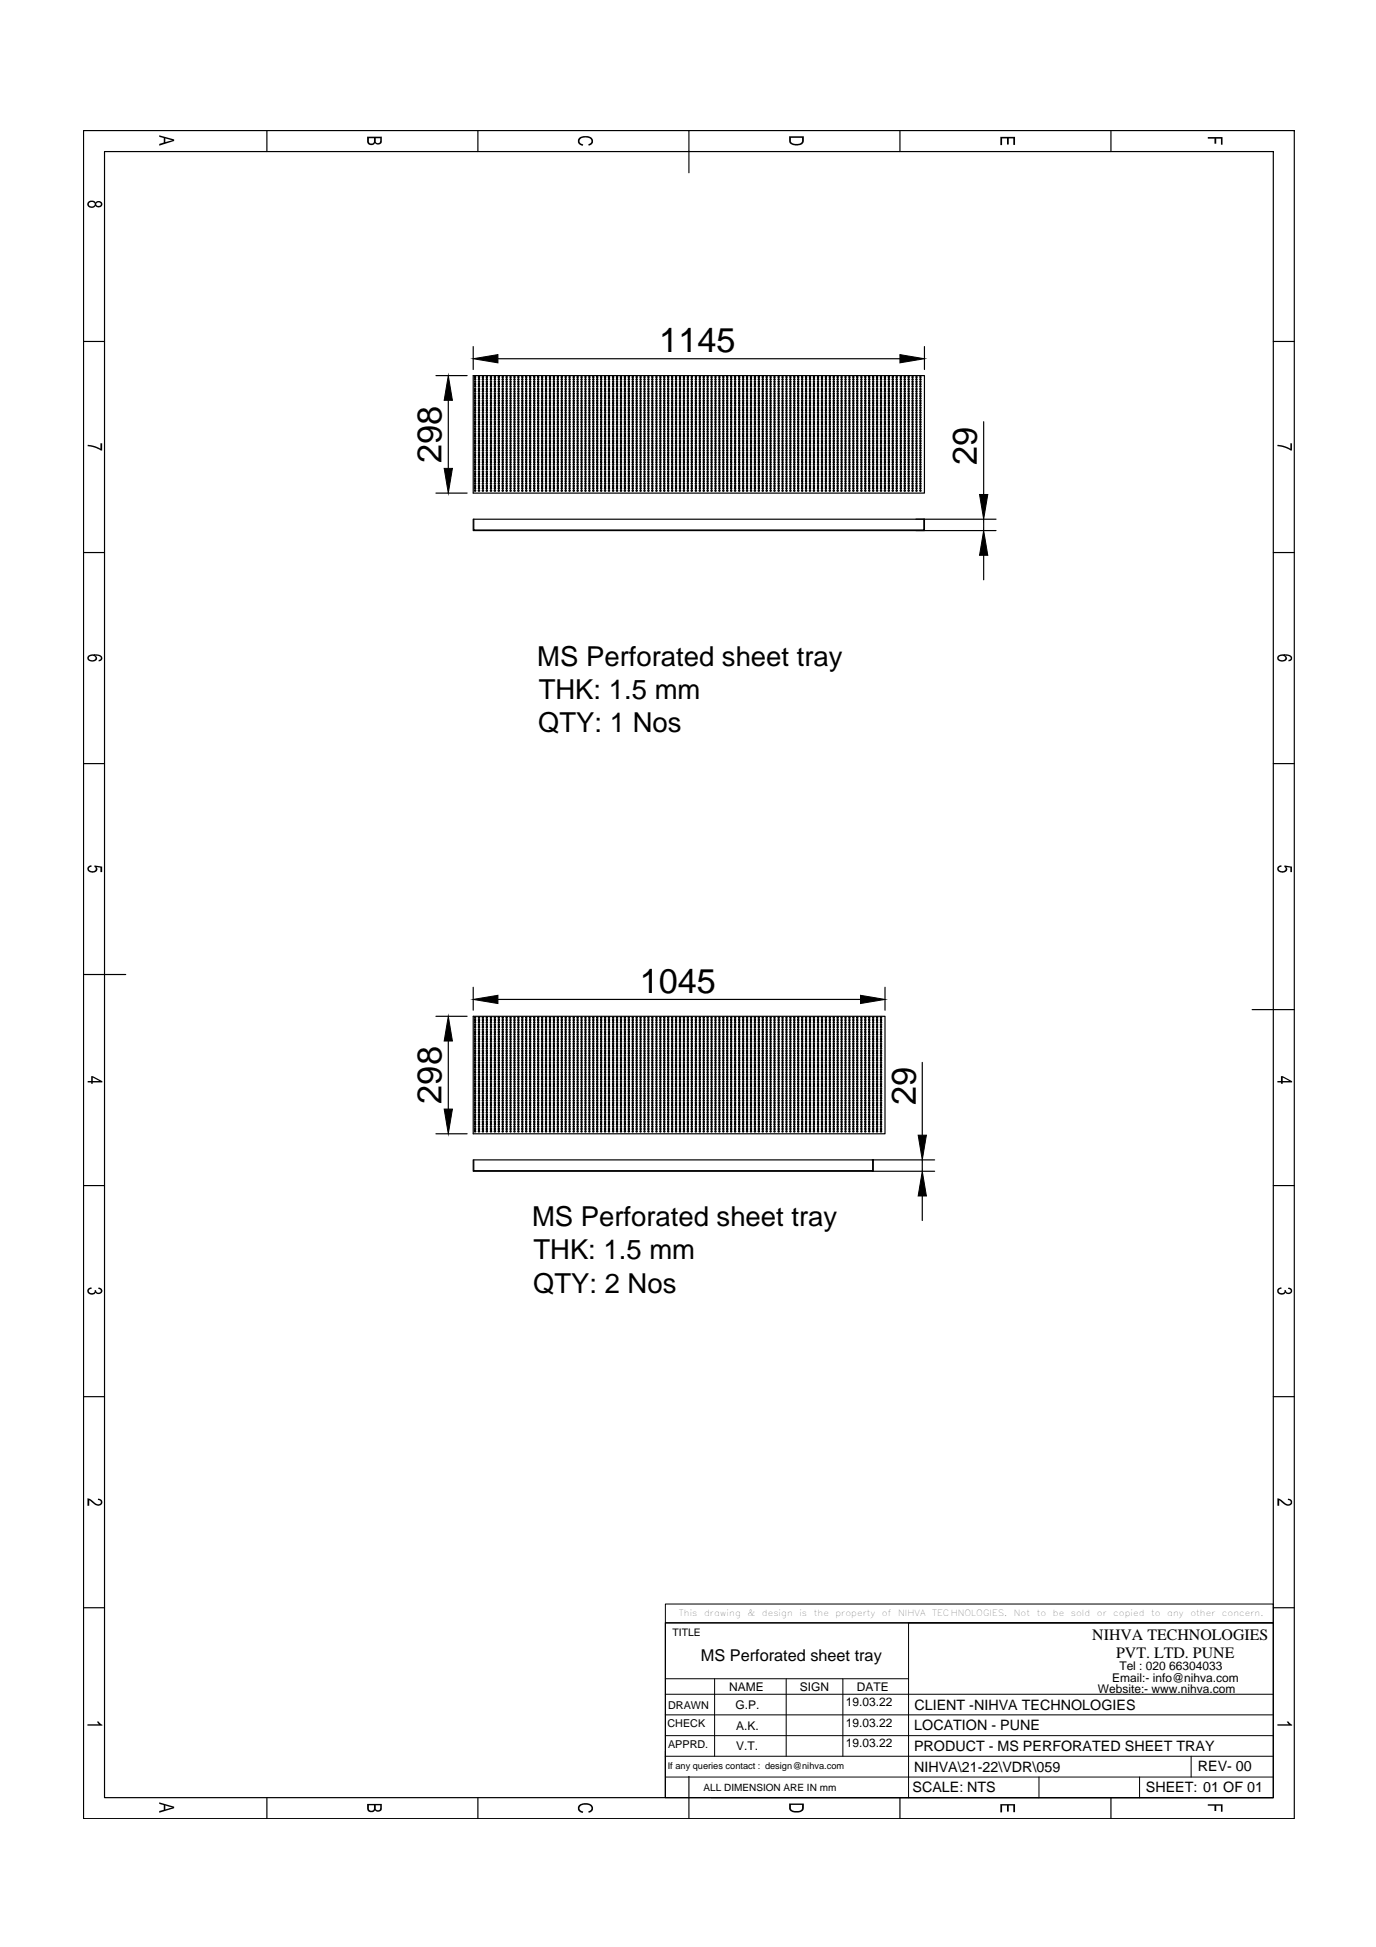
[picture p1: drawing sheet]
<svg xmlns="http://www.w3.org/2000/svg" width="297mm" height="420mm" viewBox="0 0 297 420" stroke-linecap="round" stroke-linejoin="round" font-family="sans-serif">
<defs><g id="words">
<g font-size="7.4">
<text x="142.3" y="76">1145</text>
<text x="95.3" y="99.9" transform="rotate(-90 95.3 99.9)">298</text>
<text x="210.9" y="100.3" transform="rotate(-90 210.9 100.3)">29</text>
<text x="138.1" y="214.3">1045</text>
<text x="95.3" y="238.2" transform="rotate(-90 95.3 238.2)">298</text>
<text x="197.7" y="238.5" transform="rotate(-90 197.7 238.5)">29</text>
</g>
<g font-size="5.9">
<text x="116" y="143.8">MS Perforated sheet tray</text>
<text x="116.3" y="150.9">THK: 1.5 mm</text>
<text x="116.2" y="158.1">QTY: 1 Nos</text>
<text x="114.9" y="264.7">MS Perforated sheet tray</text>
<text x="115.1" y="271.8">THK: 1.5 mm</text>
<text x="115.1" y="278.9">QTY: 2 Nos</text>
</g>
<text font-size="3.5" x="151.3" y="358.4">MS Perforated sheet tray</text>
<g font-size="3.4">
<text x="235.8" y="353.9">NIHVA TECHNOLOGIES</text>
<text x="240.9" y="357.7">PVT. LTD. PUNE</text>
</g>
<g font-size="3.1">
<text x="197.4" y="368.9">CLIENT -NIHVA TECHNOLOGIES</text>
<text x="197.3" y="377.9">PRODUCT - MS PERFORATED SHEET TRAY</text>
<text x="197.4" y="373.4">LOCATION - PUNE</text>
<text x="197.3" y="382.3">NIHVA\21-22\VDR\059</text>
<text x="258.6" y="382.3">REV- 00</text>
<text x="197" y="386.8">SCALE: NTS</text>
<text x="247.4" y="386.8">SHEET: 01 OF 01</text>
</g>
<g font-size="2.6">
<text x="157.4" y="364.9">NAME</text>
<text x="172.7" y="365">SIGN</text>
<text x="185" y="364.9">DATE</text>
<text x="237" y="365.3">Website:- www.nihva.com</text>
<text x="240.1" y="363">Email:- info@nihva.com</text>
<text x="241.6" y="360.3">Tel : 020 66304033</text>
<text x="158.8" y="368.8">G.P.</text>
<text x="182.6" y="368.2">19.03.22</text>
<text x="158.9" y="373.2">A.K.</text>
<text x="158.9" y="377.7">V.T.</text>
<text x="182.6" y="372.6">19.03.22</text>
<text x="182.6" y="377">19.03.22</text>
</g>
<g font-size="2.3">
<text x="144.2" y="368.8">DRAWN</text>
<text x="144.1" y="372.7">CHECK</text>
<text x="144.2" y="377.2">APPRD.</text>
</g>
<g font-size="2.2">
<text x="145.2" y="353.1">TITLE</text>
<text x="151.9" y="386.4">ALL DIMENSION ARE IN mm</text>
</g>
<text font-size="2" x="144.1" y="381.8">If any queries contact : design@nihva.com</text>
<g font-size="1.9">
<text x="146.6" y="348.6">This</text>
<text x="152" y="348.6">drawing</text>
<text x="161.4" y="348.6">&amp;</text>
<text x="164.5" y="348.6">design</text>
<text x="172.6" y="348.6">is</text>
<text x="175.7" y="348.6">the</text>
<text x="180.3" y="348.6">property</text>
<text x="190.4" y="348.6">of</text>
<text x="193.9" y="348.6">NIHVA</text>
<text x="201.2" y="348.6">TECHNOLOGIES.</text>
<text x="218.8" y="348.6">Not</text>
<text x="223.8" y="348.6">to</text>
<text x="227.3" y="348.6">be</text>
<text x="231.1" y="348.6">sold</text>
<text x="236.8" y="348.6">or</text>
<text x="240.3" y="348.6">copied</text>
<text x="248.5" y="348.6">to</text>
<text x="252" y="348.6">any</text>
<text x="257" y="348.6">other</text>
<text x="263.8" y="348.6">concern.</text>
</g>
</g></defs>
<!-- layer: 0 -->
<g fill="none" stroke="#000" stroke-width=".25">
<path d="M18 28.2h261.4v364.3h-261.4zM22.6 32.7h252.3v355.2h-252.3zM57.6 28.2v4.5M103.2 28.2v4.5M148.7 28.2v9.1M194.3 28.2v4.5M239.8 28.2v4.5M18 73.7h4.6M102.2 74.8v4.9M107.5 77.4h86.8M199.6 74.8v4.9M274.9 73.7h4.5"/>
<path d="M94.1 81.1h6.7M96.8 86.4v14.7M102.2 81.1h97.4v25.3h-97.4zM212.3 91v15.7M18 119.2h4.6M94.1 106.4h6.7M102.2 112h97.4v2.5h-97.4zM102.3 112v2.4h97.1v-2.4M197.7 114.5h17.3M197.7 112h17.3M212.3 112v2.5M212.3 119.8v5.3"/>
<path d="M274.9 119.2h4.5M18 164.8h4.6M274.9 164.8h4.5M18 210.3h9.1M94.1 219.3h6.7M102.2 219.3h88.9v25.4h-88.9zM102.2 213v5M107.5 215.7h78.3M191.1 213v5M270.3 217.9h9.1M96.8 224.6v14.7M199.1 229.3v15.7"/>
<path d="M18 255.8h4.6M94.1 244.7h6.7M102.2 250.3h86.3v2.5h-86.3zM102.3 250.3v2.3h86.1v-2.3M188.3 252.8h13.5M188.3 250.3h13.5M199.1 250.3v2.5M199.1 258.1v5.3M274.9 255.8h4.5M18 301.4h4.6M274.9 301.4h4.5M18 346.9h4.6"/>
<path d="M143.6 350.2h131.3v37.7h-131.3zM274.9 346.9h4.5M57.6 387.9v4.6M103.2 387.9v4.6M148.7 383.4v9.1M153.5 387.9h121.4M194.3 387.9v4.6M239.8 387.9v4.6"/>
<circle cx="102.6" cy="99.2" r=".15"/>
<circle cx="102.6" cy="90.6" r=".15"/>
<circle cx="102.6" cy="89" r=".15"/>
<circle cx="102.6" cy="81.4" r=".15"/>
<circle cx="102.6" cy="84.5" r=".15"/>
<circle cx="102.6" cy="86" r=".15"/>
<circle cx="102.6" cy="87" r=".15"/>
<circle cx="102.6" cy="91.1" r=".15"/>
<circle cx="102.6" cy="98.7" r=".15"/>
<circle cx="102.6" cy="88" r=".15"/>
<circle cx="102.6" cy="94.7" r=".15"/>
<circle cx="102.6" cy="97.2" r=".15"/>
<circle cx="102.6" cy="82.4" r=".15"/>
<circle cx="102.6" cy="84" r=".15"/>
<circle cx="102.6" cy="87.5" r=".15"/>
<circle cx="102.6" cy="91.6" r=".15"/>
<circle cx="102.6" cy="92.6" r=".15"/>
<circle cx="102.6" cy="95.2" r=".15"/>
<circle cx="102.6" cy="95.7" r=".15"/>
<circle cx="102.6" cy="96.7" r=".15"/>
<circle cx="102.6" cy="98.2" r=".15"/>
<circle cx="102.6" cy="81.9" r=".15"/>
<circle cx="102.6" cy="88.5" r=".15"/>
<circle cx="102.6" cy="89.5" r=".15"/>
<circle cx="102.6" cy="92.1" r=".15"/>
<circle cx="102.6" cy="82.9" r=".15"/>
<circle cx="102.6" cy="99.7" r=".15"/>
<circle cx="102.6" cy="83.4" r=".15"/>
<circle cx="102.6" cy="85" r=".15"/>
<circle cx="102.6" cy="86.5" r=".15"/>
<circle cx="102.6" cy="90.1" r=".15"/>
<circle cx="102.6" cy="93.1" r=".15"/>
<circle cx="102.6" cy="94.2" r=".15"/>
<circle cx="102.6" cy="93.6" r=".15"/>
<circle cx="102.6" cy="85.5" r=".15"/>
<circle cx="102.6" cy="96.2" r=".15"/>
<circle cx="102.6" cy="97.7" r=".15"/>
<circle cx="103.4" cy="93.6" r=".15"/>
<circle cx="103.4" cy="86" r=".15"/>
<circle cx="103.4" cy="87" r=".15"/>
<circle cx="103.4" cy="81.4" r=".15"/>
<circle cx="103.4" cy="91.6" r=".15"/>
<circle cx="103.4" cy="85.5" r=".15"/>
<circle cx="103.4" cy="97.2" r=".15"/>
<circle cx="103.4" cy="91.1" r=".15"/>
<circle cx="103.4" cy="92.1" r=".15"/>
<circle cx="103.4" cy="96.2" r=".15"/>
<circle cx="103.4" cy="84" r=".15"/>
<circle cx="103.4" cy="85" r=".15"/>
<circle cx="103.4" cy="90.1" r=".15"/>
<circle cx="103.4" cy="93.1" r=".15"/>
<circle cx="103.4" cy="96.7" r=".15"/>
<circle cx="103.4" cy="82.9" r=".15"/>
<circle cx="103.4" cy="81.9" r=".15"/>
<circle cx="103.4" cy="84.5" r=".15"/>
<circle cx="103.4" cy="88.5" r=".15"/>
<circle cx="103.4" cy="89.5" r=".15"/>
<circle cx="103.4" cy="98.7" r=".15"/>
<circle cx="103.4" cy="82.4" r=".15"/>
<circle cx="103.4" cy="83.4" r=".15"/>
<circle cx="103.4" cy="87.5" r=".15"/>
<circle cx="103.4" cy="89" r=".15"/>
<circle cx="103.4" cy="92.6" r=".15"/>
<circle cx="103.4" cy="94.2" r=".15"/>
<circle cx="103.4" cy="88" r=".15"/>
<circle cx="103.4" cy="94.7" r=".15"/>
<circle cx="103.4" cy="99.7" r=".15"/>
<circle cx="103.4" cy="95.2" r=".15"/>
<circle cx="103.4" cy="95.7" r=".15"/>
<circle cx="103.4" cy="97.7" r=".15"/>
<circle cx="103.4" cy="98.2" r=".15"/>
<circle cx="103.4" cy="99.2" r=".15"/>
<circle cx="103.4" cy="86.5" r=".15"/>
<circle cx="103.4" cy="90.6" r=".15"/>
<circle cx="104.2" cy="90.6" r=".15"/>
<circle cx="104.2" cy="88" r=".15"/>
<circle cx="104.2" cy="99.7" r=".15"/>
<circle cx="104.2" cy="99.2" r=".15"/>
<circle cx="104.2" cy="94.7" r=".15"/>
<circle cx="104.2" cy="97.2" r=".15"/>
<circle cx="104.2" cy="98.7" r=".15"/>
<circle cx="104.2" cy="91.6" r=".15"/>
<circle cx="104.2" cy="95.2" r=".15"/>
<circle cx="104.2" cy="95.7" r=".15"/>
<circle cx="104.2" cy="96.7" r=".15"/>
<circle cx="104.2" cy="84.5" r=".15"/>
<circle cx="104.2" cy="91.1" r=".15"/>
<circle cx="104.2" cy="81.4" r=".15"/>
<circle cx="104.2" cy="93.6" r=".15"/>
<circle cx="104.2" cy="82.4" r=".15"/>
<circle cx="104.2" cy="84" r=".15"/>
<circle cx="104.2" cy="85" r=".15"/>
<circle cx="104.2" cy="87.5" r=".15"/>
<circle cx="104.2" cy="89" r=".15"/>
<circle cx="104.2" cy="90.1" r=".15"/>
<circle cx="104.2" cy="92.6" r=".15"/>
<circle cx="104.2" cy="94.2" r=".15"/>
<circle cx="104.2" cy="97.7" r=".15"/>
<circle cx="104.2" cy="82.9" r=".15"/>
<circle cx="104.2" cy="85.5" r=".15"/>
<circle cx="104.2" cy="81.9" r=".15"/>
<circle cx="104.2" cy="87" r=".15"/>
<circle cx="104.2" cy="96.2" r=".15"/>
<circle cx="104.2" cy="83.4" r=".15"/>
<circle cx="104.2" cy="86.5" r=".15"/>
<circle cx="104.2" cy="93.1" r=".15"/>
<circle cx="104.2" cy="98.2" r=".15"/>
<circle cx="104.2" cy="86" r=".15"/>
<circle cx="104.2" cy="88.5" r=".15"/>
<circle cx="104.2" cy="89.5" r=".15"/>
<circle cx="104.2" cy="92.1" r=".15"/>
<circle cx="105.1" cy="90.6" r=".15"/>
<circle cx="105.1" cy="84" r=".15"/>
<circle cx="105.1" cy="89" r=".15"/>
<circle cx="105.1" cy="82.9" r=".15"/>
<circle cx="105.1" cy="97.2" r=".15"/>
<circle cx="105.1" cy="98.7" r=".15"/>
<circle cx="105.1" cy="82.4" r=".15"/>
<circle cx="105.1" cy="95.7" r=".15"/>
<circle cx="105.1" cy="99.2" r=".15"/>
<circle cx="105.1" cy="85.5" r=".15"/>
<circle cx="105.1" cy="88" r=".15"/>
<circle cx="105.1" cy="94.7" r=".15"/>
<circle cx="105.1" cy="99.7" r=".15"/>
<circle cx="105.1" cy="81.9" r=".15"/>
<circle cx="105.1" cy="84.5" r=".15"/>
<circle cx="105.1" cy="91.1" r=".15"/>
<circle cx="105.1" cy="81.4" r=".15"/>
<circle cx="105.1" cy="85" r=".15"/>
<circle cx="105.1" cy="90.1" r=".15"/>
<circle cx="105.1" cy="91.6" r=".15"/>
<circle cx="105.1" cy="92.6" r=".15"/>
<circle cx="105.1" cy="93.1" r=".15"/>
<circle cx="105.1" cy="95.2" r=".15"/>
<circle cx="105.1" cy="98.2" r=".15"/>
<circle cx="105.1" cy="86" r=".15"/>
<circle cx="105.1" cy="87" r=".15"/>
<circle cx="105.1" cy="96.2" r=".15"/>
<circle cx="105.1" cy="94.2" r=".15"/>
<circle cx="105.1" cy="96.7" r=".15"/>
<circle cx="105.1" cy="88.5" r=".15"/>
<circle cx="105.1" cy="89.5" r=".15"/>
<circle cx="105.1" cy="92.1" r=".15"/>
<circle cx="105.1" cy="83.4" r=".15"/>
<circle cx="105.1" cy="86.5" r=".15"/>
<circle cx="105.1" cy="87.5" r=".15"/>
<circle cx="105.1" cy="97.7" r=".15"/>
<circle cx="105.1" cy="93.6" r=".15"/>
<circle cx="106" cy="83.4" r=".15"/>
<circle cx="106" cy="93.1" r=".15"/>
<circle cx="106" cy="86" r=".15"/>
<circle cx="106" cy="96.2" r=".15"/>
<circle cx="106" cy="82.4" r=".15"/>
<circle cx="106" cy="90.1" r=".15"/>
<circle cx="106" cy="92.6" r=".15"/>
<circle cx="106" cy="91.1" r=".15"/>
<circle cx="106" cy="92.1" r=".15"/>
<circle cx="106" cy="82.9" r=".15"/>
<circle cx="106" cy="93.6" r=".15"/>
<circle cx="106" cy="84" r=".15"/>
<circle cx="106" cy="85" r=".15"/>
<circle cx="106" cy="89" r=".15"/>
<circle cx="106" cy="96.7" r=".15"/>
<circle cx="106" cy="99.2" r=".15"/>
<circle cx="106" cy="84.5" r=".15"/>
<circle cx="106" cy="81.4" r=".15"/>
<circle cx="106" cy="85.5" r=".15"/>
<circle cx="106" cy="94.7" r=".15"/>
<circle cx="106" cy="98.7" r=".15"/>
<circle cx="106" cy="87.5" r=".15"/>
<circle cx="106" cy="91.6" r=".15"/>
<circle cx="106" cy="94.2" r=".15"/>
<circle cx="106" cy="97.7" r=".15"/>
<circle cx="106" cy="98.2" r=".15"/>
<circle cx="106" cy="81.9" r=".15"/>
<circle cx="106" cy="87" r=".15"/>
<circle cx="106" cy="88.5" r=".15"/>
<circle cx="106" cy="88" r=".15"/>
<circle cx="106" cy="97.2" r=".15"/>
<circle cx="106" cy="99.7" r=".15"/>
<circle cx="106" cy="86.5" r=".15"/>
<circle cx="106" cy="95.7" r=".15"/>
<circle cx="106" cy="89.5" r=".15"/>
<circle cx="106" cy="90.6" r=".15"/>
<circle cx="106" cy="95.2" r=".15"/>
<circle cx="106.8" cy="84.5" r=".15"/>
<circle cx="106.8" cy="91.6" r=".15"/>
<circle cx="106.8" cy="96.7" r=".15"/>
<circle cx="106.8" cy="81.9" r=".15"/>
<circle cx="106.8" cy="86" r=".15"/>
<circle cx="106.8" cy="99.7" r=".15"/>
<circle cx="106.8" cy="85" r=".15"/>
<circle cx="106.8" cy="87.5" r=".15"/>
<circle cx="106.8" cy="90.1" r=".15"/>
<circle cx="106.8" cy="93.1" r=".15"/>
<circle cx="106.8" cy="95.7" r=".15"/>
<circle cx="106.8" cy="99.2" r=".15"/>
<circle cx="106.8" cy="88.5" r=".15"/>
<circle cx="106.8" cy="91.1" r=".15"/>
<circle cx="106.8" cy="96.2" r=".15"/>
<circle cx="106.8" cy="98.7" r=".15"/>
<circle cx="106.8" cy="90.6" r=".15"/>
<circle cx="106.8" cy="97.2" r=".15"/>
<circle cx="106.8" cy="83.4" r=".15"/>
<circle cx="106.8" cy="84" r=".15"/>
<circle cx="106.8" cy="89" r=".15"/>
<circle cx="106.8" cy="95.2" r=".15"/>
<circle cx="106.8" cy="81.4" r=".15"/>
<circle cx="106.8" cy="87" r=".15"/>
<circle cx="106.8" cy="89.5" r=".15"/>
<circle cx="106.8" cy="92.1" r=".15"/>
<circle cx="106.8" cy="85.5" r=".15"/>
<circle cx="106.8" cy="88" r=".15"/>
<circle cx="106.8" cy="94.7" r=".15"/>
<circle cx="106.8" cy="82.4" r=".15"/>
<circle cx="106.8" cy="86.5" r=".15"/>
<circle cx="106.8" cy="92.6" r=".15"/>
<circle cx="106.8" cy="94.2" r=".15"/>
<circle cx="106.8" cy="97.7" r=".15"/>
<circle cx="106.8" cy="98.2" r=".15"/>
<circle cx="106.8" cy="93.6" r=".15"/>
<circle cx="106.8" cy="82.9" r=".15"/>
<circle cx="107.7" cy="93.6" r=".15"/>
<circle cx="107.7" cy="82.4" r=".15"/>
<circle cx="107.7" cy="87.5" r=".15"/>
<circle cx="107.7" cy="81.4" r=".15"/>
<circle cx="107.7" cy="81.9" r=".15"/>
<circle cx="107.7" cy="88.5" r=".15"/>
<circle cx="107.7" cy="89.5" r=".15"/>
<circle cx="107.7" cy="92.1" r=".15"/>
<circle cx="107.7" cy="98.7" r=".15"/>
<circle cx="107.7" cy="92.6" r=".15"/>
<circle cx="107.7" cy="94.2" r=".15"/>
<circle cx="107.7" cy="98.2" r=".15"/>
<circle cx="107.7" cy="82.9" r=".15"/>
<circle cx="107.7" cy="84.5" r=".15"/>
<circle cx="107.7" cy="85.5" r=".15"/>
<circle cx="107.7" cy="86" r=".15"/>
<circle cx="107.7" cy="87" r=".15"/>
<circle cx="107.7" cy="97.2" r=".15"/>
<circle cx="107.7" cy="84" r=".15"/>
<circle cx="107.7" cy="85" r=".15"/>
<circle cx="107.7" cy="86.5" r=".15"/>
<circle cx="107.7" cy="89" r=".15"/>
<circle cx="107.7" cy="90.1" r=".15"/>
<circle cx="107.7" cy="93.1" r=".15"/>
<circle cx="107.7" cy="95.2" r=".15"/>
<circle cx="107.7" cy="95.7" r=".15"/>
<circle cx="107.7" cy="99.2" r=".15"/>
<circle cx="107.7" cy="91.1" r=".15"/>
<circle cx="107.7" cy="94.7" r=".15"/>
<circle cx="107.7" cy="96.2" r=".15"/>
<circle cx="107.7" cy="83.4" r=".15"/>
<circle cx="107.7" cy="96.7" r=".15"/>
<circle cx="107.7" cy="90.6" r=".15"/>
<circle cx="107.7" cy="91.6" r=".15"/>
<circle cx="107.7" cy="97.7" r=".15"/>
<circle cx="107.7" cy="88" r=".15"/>
<circle cx="107.7" cy="99.7" r=".15"/>
<circle cx="108.5" cy="84" r=".15"/>
<circle cx="108.5" cy="85" r=".15"/>
<circle cx="108.5" cy="92.6" r=".15"/>
<circle cx="108.5" cy="90.6" r=".15"/>
<circle cx="108.5" cy="93.6" r=".15"/>
<circle cx="108.5" cy="82.4" r=".15"/>
<circle cx="108.5" cy="90.1" r=".15"/>
<circle cx="108.5" cy="91.6" r=".15"/>
<circle cx="108.5" cy="95.2" r=".15"/>
<circle cx="108.5" cy="95.7" r=".15"/>
<circle cx="108.5" cy="98.2" r=".15"/>
<circle cx="108.5" cy="99.2" r=".15"/>
<circle cx="108.5" cy="84.5" r=".15"/>
<circle cx="108.5" cy="87" r=".15"/>
<circle cx="108.5" cy="94.7" r=".15"/>
<circle cx="108.5" cy="97.2" r=".15"/>
<circle cx="108.5" cy="98.7" r=".15"/>
<circle cx="108.5" cy="86.5" r=".15"/>
<circle cx="108.5" cy="87.5" r=".15"/>
<circle cx="108.5" cy="89" r=".15"/>
<circle cx="108.5" cy="94.2" r=".15"/>
<circle cx="108.5" cy="96.7" r=".15"/>
<circle cx="108.5" cy="88.5" r=".15"/>
<circle cx="108.5" cy="91.1" r=".15"/>
<circle cx="108.5" cy="92.1" r=".15"/>
<circle cx="108.5" cy="82.9" r=".15"/>
<circle cx="108.5" cy="88" r=".15"/>
<circle cx="108.5" cy="96.2" r=".15"/>
<circle cx="108.5" cy="83.4" r=".15"/>
<circle cx="108.5" cy="97.7" r=".15"/>
<circle cx="108.5" cy="89.5" r=".15"/>
<circle cx="108.5" cy="81.4" r=".15"/>
<circle cx="108.5" cy="99.7" r=".15"/>
<circle cx="108.5" cy="93.1" r=".15"/>
<circle cx="108.5" cy="81.9" r=".15"/>
<circle cx="108.5" cy="86" r=".15"/>
<circle cx="108.5" cy="85.5" r=".15"/>
<circle cx="109.4" cy="85.5" r=".15"/>
<circle cx="109.4" cy="93.6" r=".15"/>
<circle cx="109.4" cy="96.2" r=".15"/>
<circle cx="109.4" cy="98.7" r=".15"/>
<circle cx="109.4" cy="90.6" r=".15"/>
<circle cx="109.4" cy="97.2" r=".15"/>
<circle cx="109.4" cy="81.9" r=".15"/>
<circle cx="109.4" cy="84.5" r=".15"/>
<circle cx="109.4" cy="87" r=".15"/>
<circle cx="109.4" cy="88.5" r=".15"/>
<circle cx="109.4" cy="89.5" r=".15"/>
<circle cx="109.4" cy="91.1" r=".15"/>
<circle cx="109.4" cy="92.1" r=".15"/>
<circle cx="109.4" cy="81.4" r=".15"/>
<circle cx="109.4" cy="85" r=".15"/>
<circle cx="109.4" cy="86.5" r=".15"/>
<circle cx="109.4" cy="98.2" r=".15"/>
<circle cx="109.4" cy="82.9" r=".15"/>
<circle cx="109.4" cy="94.7" r=".15"/>
<circle cx="109.4" cy="99.7" r=".15"/>
<circle cx="109.4" cy="86" r=".15"/>
<circle cx="109.4" cy="82.4" r=".15"/>
<circle cx="109.4" cy="83.4" r=".15"/>
<circle cx="109.4" cy="87.5" r=".15"/>
<circle cx="109.4" cy="90.1" r=".15"/>
<circle cx="109.4" cy="91.6" r=".15"/>
<circle cx="109.4" cy="92.6" r=".15"/>
<circle cx="109.4" cy="93.1" r=".15"/>
<circle cx="109.4" cy="96.7" r=".15"/>
<circle cx="109.4" cy="99.2" r=".15"/>
<circle cx="109.4" cy="88" r=".15"/>
<circle cx="109.4" cy="89" r=".15"/>
<circle cx="109.4" cy="97.7" r=".15"/>
<circle cx="109.4" cy="84" r=".15"/>
<circle cx="109.4" cy="94.2" r=".15"/>
<circle cx="109.4" cy="95.2" r=".15"/>
<circle cx="109.4" cy="95.7" r=".15"/>
<circle cx="110.2" cy="82.9" r=".15"/>
<circle cx="110.2" cy="97.2" r=".15"/>
<circle cx="110.2" cy="82.4" r=".15"/>
<circle cx="110.2" cy="85.5" r=".15"/>
<circle cx="110.2" cy="92.1" r=".15"/>
<circle cx="110.2" cy="96.2" r=".15"/>
<circle cx="110.2" cy="98.7" r=".15"/>
<circle cx="110.2" cy="90.6" r=".15"/>
<circle cx="110.2" cy="94.7" r=".15"/>
<circle cx="110.2" cy="88.5" r=".15"/>
<circle cx="110.2" cy="89.5" r=".15"/>
<circle cx="110.2" cy="93.6" r=".15"/>
<circle cx="110.2" cy="84" r=".15"/>
<circle cx="110.2" cy="87.5" r=".15"/>
<circle cx="110.2" cy="92.6" r=".15"/>
<circle cx="110.2" cy="94.2" r=".15"/>
<circle cx="110.2" cy="95.7" r=".15"/>
<circle cx="110.2" cy="88" r=".15"/>
<circle cx="110.2" cy="99.7" r=".15"/>
<circle cx="110.2" cy="81.9" r=".15"/>
<circle cx="110.2" cy="84.5" r=".15"/>
<circle cx="110.2" cy="87" r=".15"/>
<circle cx="110.2" cy="81.4" r=".15"/>
<circle cx="110.2" cy="86.5" r=".15"/>
<circle cx="110.2" cy="93.1" r=".15"/>
<circle cx="110.2" cy="97.7" r=".15"/>
<circle cx="110.2" cy="98.2" r=".15"/>
<circle cx="110.2" cy="86" r=".15"/>
<circle cx="110.2" cy="91.1" r=".15"/>
<circle cx="110.2" cy="85" r=".15"/>
<circle cx="110.2" cy="89" r=".15"/>
<circle cx="110.2" cy="91.6" r=".15"/>
<circle cx="110.2" cy="99.2" r=".15"/>
<circle cx="110.2" cy="83.4" r=".15"/>
<circle cx="110.2" cy="90.1" r=".15"/>
<circle cx="110.2" cy="95.2" r=".15"/>
<circle cx="110.2" cy="96.7" r=".15"/>
<circle cx="111.1" cy="82.9" r=".15"/>
<circle cx="111.1" cy="88" r=".15"/>
<circle cx="111.1" cy="94.7" r=".15"/>
<circle cx="111.1" cy="97.2" r=".15"/>
<circle cx="111.1" cy="99.7" r=".15"/>
<circle cx="111.1" cy="86" r=".15"/>
<circle cx="111.1" cy="93.6" r=".15"/>
<circle cx="111.1" cy="83.4" r=".15"/>
<circle cx="111.1" cy="90.6" r=".15"/>
<circle cx="111.1" cy="88.5" r=".15"/>
<circle cx="111.1" cy="91.1" r=".15"/>
<circle cx="111.1" cy="84" r=".15"/>
<circle cx="111.1" cy="87.5" r=".15"/>
<circle cx="111.1" cy="92.6" r=".15"/>
<circle cx="111.1" cy="93.1" r=".15"/>
<circle cx="111.1" cy="96.7" r=".15"/>
<circle cx="111.1" cy="97.7" r=".15"/>
<circle cx="111.1" cy="98.2" r=".15"/>
<circle cx="111.1" cy="99.2" r=".15"/>
<circle cx="111.1" cy="85.5" r=".15"/>
<circle cx="111.1" cy="81.9" r=".15"/>
<circle cx="111.1" cy="84.5" r=".15"/>
<circle cx="111.1" cy="87" r=".15"/>
<circle cx="111.1" cy="92.1" r=".15"/>
<circle cx="111.1" cy="81.4" r=".15"/>
<circle cx="111.1" cy="82.4" r=".15"/>
<circle cx="111.1" cy="85" r=".15"/>
<circle cx="111.1" cy="86.5" r=".15"/>
<circle cx="111.1" cy="89" r=".15"/>
<circle cx="111.1" cy="91.6" r=".15"/>
<circle cx="111.1" cy="94.2" r=".15"/>
<circle cx="111.1" cy="96.2" r=".15"/>
<circle cx="111.1" cy="90.1" r=".15"/>
<circle cx="111.1" cy="95.7" r=".15"/>
<circle cx="111.1" cy="89.5" r=".15"/>
<circle cx="111.1" cy="95.2" r=".15"/>
<circle cx="111.1" cy="98.7" r=".15"/>
<circle cx="111.9" cy="92.6" r=".15"/>
<circle cx="111.9" cy="94.7" r=".15"/>
<circle cx="111.9" cy="87.5" r=".15"/>
<circle cx="111.9" cy="90.6" r=".15"/>
<circle cx="111.9" cy="97.2" r=".15"/>
<circle cx="111.9" cy="82.4" r=".15"/>
<circle cx="111.9" cy="86.5" r=".15"/>
<circle cx="111.9" cy="81.4" r=".15"/>
<circle cx="111.9" cy="82.9" r=".15"/>
<circle cx="111.9" cy="84" r=".15"/>
<circle cx="111.9" cy="95.7" r=".15"/>
<circle cx="111.9" cy="98.2" r=".15"/>
<circle cx="111.9" cy="99.2" r=".15"/>
<circle cx="111.9" cy="81.9" r=".15"/>
<circle cx="111.9" cy="84.5" r=".15"/>
<circle cx="111.9" cy="92.1" r=".15"/>
<circle cx="111.9" cy="93.6" r=".15"/>
<circle cx="111.9" cy="96.2" r=".15"/>
<circle cx="111.9" cy="85.5" r=".15"/>
<circle cx="111.9" cy="88" r=".15"/>
<circle cx="111.9" cy="83.4" r=".15"/>
<circle cx="111.9" cy="90.1" r=".15"/>
<circle cx="111.9" cy="94.2" r=".15"/>
<circle cx="111.9" cy="97.7" r=".15"/>
<circle cx="111.9" cy="88.5" r=".15"/>
<circle cx="111.9" cy="99.7" r=".15"/>
<circle cx="111.9" cy="85" r=".15"/>
<circle cx="111.9" cy="89" r=".15"/>
<circle cx="111.9" cy="91.6" r=".15"/>
<circle cx="111.9" cy="93.1" r=".15"/>
<circle cx="111.9" cy="95.2" r=".15"/>
<circle cx="111.9" cy="96.7" r=".15"/>
<circle cx="111.9" cy="86" r=".15"/>
<circle cx="111.9" cy="87" r=".15"/>
<circle cx="111.9" cy="89.5" r=".15"/>
<circle cx="111.9" cy="98.7" r=".15"/>
<circle cx="111.9" cy="91.1" r=".15"/>
<circle cx="112.8" cy="93.6" r=".15"/>
<circle cx="112.8" cy="96.2" r=".15"/>
<circle cx="112.8" cy="82.9" r=".15"/>
<circle cx="112.8" cy="88" r=".15"/>
<circle cx="112.8" cy="90.6" r=".15"/>
<circle cx="112.8" cy="99.7" r=".15"/>
<circle cx="112.8" cy="85.5" r=".15"/>
<circle cx="112.8" cy="97.2" r=".15"/>
<circle cx="112.8" cy="98.7" r=".15"/>
<circle cx="112.8" cy="97.7" r=".15"/>
<circle cx="112.8" cy="86" r=".15"/>
<circle cx="112.8" cy="88.5" r=".15"/>
<circle cx="112.8" cy="92.1" r=".15"/>
<circle cx="112.8" cy="94.7" r=".15"/>
<circle cx="112.8" cy="81.4" r=".15"/>
<circle cx="112.8" cy="86.5" r=".15"/>
<circle cx="112.8" cy="89" r=".15"/>
<circle cx="112.8" cy="93.1" r=".15"/>
<circle cx="112.8" cy="87" r=".15"/>
<circle cx="112.8" cy="91.1" r=".15"/>
<circle cx="112.8" cy="82.4" r=".15"/>
<circle cx="112.8" cy="83.4" r=".15"/>
<circle cx="112.8" cy="84" r=".15"/>
<circle cx="112.8" cy="85" r=".15"/>
<circle cx="112.8" cy="90.1" r=".15"/>
<circle cx="112.8" cy="91.6" r=".15"/>
<circle cx="112.8" cy="92.6" r=".15"/>
<circle cx="112.8" cy="81.9" r=".15"/>
<circle cx="112.8" cy="84.5" r=".15"/>
<circle cx="112.8" cy="96.7" r=".15"/>
<circle cx="112.8" cy="98.2" r=".15"/>
<circle cx="112.8" cy="99.2" r=".15"/>
<circle cx="112.8" cy="89.5" r=".15"/>
<circle cx="112.8" cy="87.5" r=".15"/>
<circle cx="112.8" cy="94.2" r=".15"/>
<circle cx="112.8" cy="95.2" r=".15"/>
<circle cx="112.8" cy="95.7" r=".15"/>
<circle cx="113.6" cy="81.4" r=".15"/>
<circle cx="113.6" cy="85" r=".15"/>
<circle cx="113.6" cy="87.5" r=".15"/>
<circle cx="113.6" cy="91.6" r=".15"/>
<circle cx="113.6" cy="93.6" r=".15"/>
<circle cx="113.6" cy="85.5" r=".15"/>
<circle cx="113.6" cy="97.2" r=".15"/>
<circle cx="113.6" cy="99.7" r=".15"/>
<circle cx="113.6" cy="86.5" r=".15"/>
<circle cx="113.6" cy="90.1" r=".15"/>
<circle cx="113.6" cy="93.1" r=".15"/>
<circle cx="113.6" cy="95.7" r=".15"/>
<circle cx="113.6" cy="96.7" r=".15"/>
<circle cx="113.6" cy="98.2" r=".15"/>
<circle cx="113.6" cy="99.2" r=".15"/>
<circle cx="113.6" cy="87" r=".15"/>
<circle cx="113.6" cy="88.5" r=".15"/>
<circle cx="113.6" cy="89.5" r=".15"/>
<circle cx="113.6" cy="92.1" r=".15"/>
<circle cx="113.6" cy="96.2" r=".15"/>
<circle cx="113.6" cy="88" r=".15"/>
<circle cx="113.6" cy="90.6" r=".15"/>
<circle cx="113.6" cy="82.4" r=".15"/>
<circle cx="113.6" cy="83.4" r=".15"/>
<circle cx="113.6" cy="89" r=".15"/>
<circle cx="113.6" cy="92.6" r=".15"/>
<circle cx="113.6" cy="94.2" r=".15"/>
<circle cx="113.6" cy="95.2" r=".15"/>
<circle cx="113.6" cy="81.9" r=".15"/>
<circle cx="113.6" cy="91.1" r=".15"/>
<circle cx="113.6" cy="98.7" r=".15"/>
<circle cx="113.6" cy="94.7" r=".15"/>
<circle cx="113.6" cy="84" r=".15"/>
<circle cx="113.6" cy="97.7" r=".15"/>
<circle cx="113.6" cy="84.5" r=".15"/>
<circle cx="113.6" cy="86" r=".15"/>
<circle cx="113.6" cy="82.9" r=".15"/>
<circle cx="114.4" cy="93.6" r=".15"/>
<circle cx="114.4" cy="97.2" r=".15"/>
<circle cx="114.4" cy="82.9" r=".15"/>
<circle cx="114.4" cy="96.2" r=".15"/>
<circle cx="114.4" cy="82.4" r=".15"/>
<circle cx="114.4" cy="86.5" r=".15"/>
<circle cx="114.4" cy="92.6" r=".15"/>
<circle cx="114.4" cy="85.5" r=".15"/>
<circle cx="114.4" cy="90.6" r=".15"/>
<circle cx="114.4" cy="94.7" r=".15"/>
<circle cx="114.4" cy="98.7" r=".15"/>
<circle cx="114.4" cy="81.4" r=".15"/>
<circle cx="114.4" cy="84" r=".15"/>
<circle cx="114.4" cy="89" r=".15"/>
<circle cx="114.4" cy="93.1" r=".15"/>
<circle cx="114.4" cy="98.2" r=".15"/>
<circle cx="114.4" cy="87" r=".15"/>
<circle cx="114.4" cy="88.5" r=".15"/>
<circle cx="114.4" cy="89.5" r=".15"/>
<circle cx="114.4" cy="92.1" r=".15"/>
<circle cx="114.4" cy="83.4" r=".15"/>
<circle cx="114.4" cy="85" r=".15"/>
<circle cx="114.4" cy="87.5" r=".15"/>
<circle cx="114.4" cy="90.1" r=".15"/>
<circle cx="114.4" cy="91.6" r=".15"/>
<circle cx="114.4" cy="94.2" r=".15"/>
<circle cx="114.4" cy="95.2" r=".15"/>
<circle cx="114.4" cy="97.7" r=".15"/>
<circle cx="114.4" cy="99.2" r=".15"/>
<circle cx="114.4" cy="88" r=".15"/>
<circle cx="114.4" cy="99.7" r=".15"/>
<circle cx="114.4" cy="95.7" r=".15"/>
<circle cx="114.4" cy="96.7" r=".15"/>
<circle cx="114.4" cy="81.9" r=".15"/>
<circle cx="114.4" cy="84.5" r=".15"/>
<circle cx="114.4" cy="86" r=".15"/>
<circle cx="114.4" cy="91.1" r=".15"/>
<circle cx="115.3" cy="92.6" r=".15"/>
<circle cx="115.3" cy="85.5" r=".15"/>
<circle cx="115.3" cy="97.2" r=".15"/>
<circle cx="115.3" cy="82.4" r=".15"/>
<circle cx="115.3" cy="83.4" r=".15"/>
<circle cx="115.3" cy="84" r=".15"/>
<circle cx="115.3" cy="86.5" r=".15"/>
<circle cx="115.3" cy="89" r=".15"/>
<circle cx="115.3" cy="93.1" r=".15"/>
<circle cx="115.3" cy="97.7" r=".15"/>
<circle cx="115.3" cy="92.1" r=".15"/>
<circle cx="115.3" cy="82.9" r=".15"/>
<circle cx="115.3" cy="88" r=".15"/>
<circle cx="115.3" cy="94.7" r=".15"/>
<circle cx="115.3" cy="99.7" r=".15"/>
<circle cx="115.3" cy="85" r=".15"/>
<circle cx="115.3" cy="91.6" r=".15"/>
<circle cx="115.3" cy="86" r=".15"/>
<circle cx="115.3" cy="88.5" r=".15"/>
<circle cx="115.3" cy="89.5" r=".15"/>
<circle cx="115.3" cy="91.1" r=".15"/>
<circle cx="115.3" cy="93.6" r=".15"/>
<circle cx="115.3" cy="96.2" r=".15"/>
<circle cx="115.3" cy="90.6" r=".15"/>
<circle cx="115.3" cy="81.4" r=".15"/>
<circle cx="115.3" cy="90.1" r=".15"/>
<circle cx="115.3" cy="94.2" r=".15"/>
<circle cx="115.3" cy="96.7" r=".15"/>
<circle cx="115.3" cy="98.2" r=".15"/>
<circle cx="115.3" cy="99.2" r=".15"/>
<circle cx="115.3" cy="81.9" r=".15"/>
<circle cx="115.3" cy="87" r=".15"/>
<circle cx="115.3" cy="87.5" r=".15"/>
<circle cx="115.3" cy="95.2" r=".15"/>
<circle cx="115.3" cy="84.5" r=".15"/>
<circle cx="115.3" cy="95.7" r=".15"/>
<circle cx="115.3" cy="98.7" r=".15"/>
<circle cx="116.2" cy="93.6" r=".15"/>
<circle cx="116.2" cy="96.2" r=".15"/>
<circle cx="116.2" cy="85.5" r=".15"/>
<circle cx="116.2" cy="97.2" r=".15"/>
<circle cx="116.2" cy="82.9" r=".15"/>
<circle cx="116.2" cy="93.1" r=".15"/>
<circle cx="116.2" cy="87" r=".15"/>
<circle cx="116.2" cy="88.5" r=".15"/>
<circle cx="116.2" cy="89.5" r=".15"/>
<circle cx="116.2" cy="94.7" r=".15"/>
<circle cx="116.2" cy="83.4" r=".15"/>
<circle cx="116.2" cy="89" r=".15"/>
<circle cx="116.2" cy="92.6" r=".15"/>
<circle cx="116.2" cy="81.9" r=".15"/>
<circle cx="116.2" cy="86" r=".15"/>
<circle cx="116.2" cy="91.1" r=".15"/>
<circle cx="116.2" cy="92.1" r=".15"/>
<circle cx="116.2" cy="88" r=".15"/>
<circle cx="116.2" cy="90.6" r=".15"/>
<circle cx="116.2" cy="99.7" r=".15"/>
<circle cx="116.2" cy="81.4" r=".15"/>
<circle cx="116.2" cy="84" r=".15"/>
<circle cx="116.2" cy="85" r=".15"/>
<circle cx="116.2" cy="90.1" r=".15"/>
<circle cx="116.2" cy="91.6" r=".15"/>
<circle cx="116.2" cy="96.7" r=".15"/>
<circle cx="116.2" cy="97.7" r=".15"/>
<circle cx="116.2" cy="98.2" r=".15"/>
<circle cx="116.2" cy="84.5" r=".15"/>
<circle cx="116.2" cy="98.7" r=".15"/>
<circle cx="116.2" cy="82.4" r=".15"/>
<circle cx="116.2" cy="86.5" r=".15"/>
<circle cx="116.2" cy="87.5" r=".15"/>
<circle cx="116.2" cy="94.2" r=".15"/>
<circle cx="116.2" cy="99.2" r=".15"/>
<circle cx="116.2" cy="95.2" r=".15"/>
<circle cx="116.2" cy="95.7" r=".15"/>
<circle cx="117" cy="83.4" r=".15"/>
<circle cx="117" cy="92.6" r=".15"/>
<circle cx="117" cy="94.7" r=".15"/>
<circle cx="117" cy="85" r=".15"/>
<circle cx="117" cy="91.1" r=".15"/>
<circle cx="117" cy="88" r=".15"/>
<circle cx="117" cy="90.6" r=".15"/>
<circle cx="117" cy="97.2" r=".15"/>
<circle cx="117" cy="99.7" r=".15"/>
<circle cx="117" cy="81.4" r=".15"/>
<circle cx="117" cy="82.4" r=".15"/>
<circle cx="117" cy="84" r=".15"/>
<circle cx="117" cy="87.5" r=".15"/>
<circle cx="117" cy="89" r=".15"/>
<circle cx="117" cy="90.1" r=".15"/>
<circle cx="117" cy="91.6" r=".15"/>
<circle cx="117" cy="94.2" r=".15"/>
<circle cx="117" cy="96.7" r=".15"/>
<circle cx="117" cy="97.7" r=".15"/>
<circle cx="117" cy="99.2" r=".15"/>
<circle cx="117" cy="84.5" r=".15"/>
<circle cx="117" cy="86" r=".15"/>
<circle cx="117" cy="92.1" r=".15"/>
<circle cx="117" cy="82.9" r=".15"/>
<circle cx="117" cy="86.5" r=".15"/>
<circle cx="117" cy="93.1" r=".15"/>
<circle cx="117" cy="95.7" r=".15"/>
<circle cx="117" cy="87" r=".15"/>
<circle cx="117" cy="93.6" r=".15"/>
<circle cx="117" cy="85.5" r=".15"/>
<circle cx="117" cy="95.2" r=".15"/>
<circle cx="117" cy="98.2" r=".15"/>
<circle cx="117" cy="81.9" r=".15"/>
<circle cx="117" cy="96.2" r=".15"/>
<circle cx="117" cy="88.5" r=".15"/>
<circle cx="117" cy="89.5" r=".15"/>
<circle cx="117" cy="98.7" r=".15"/>
<circle cx="117.9" cy="81.4" r=".15"/>
<circle cx="117.9" cy="96.2" r=".15"/>
<circle cx="117.9" cy="91.6" r=".15"/>
<circle cx="117.9" cy="93.1" r=".15"/>
<circle cx="117.9" cy="85.5" r=".15"/>
<circle cx="117.9" cy="93.6" r=".15"/>
<circle cx="117.9" cy="98.7" r=".15"/>
<circle cx="117.9" cy="99.7" r=".15"/>
<circle cx="117.9" cy="85" r=".15"/>
<circle cx="117.9" cy="87.5" r=".15"/>
<circle cx="117.9" cy="89" r=".15"/>
<circle cx="117.9" cy="90.1" r=".15"/>
<circle cx="117.9" cy="96.7" r=".15"/>
<circle cx="117.9" cy="81.9" r=".15"/>
<circle cx="117.9" cy="84.5" r=".15"/>
<circle cx="117.9" cy="91.1" r=".15"/>
<circle cx="117.9" cy="82.9" r=".15"/>
<circle cx="117.9" cy="90.6" r=".15"/>
<circle cx="117.9" cy="97.2" r=".15"/>
<circle cx="117.9" cy="82.4" r=".15"/>
<circle cx="117.9" cy="83.4" r=".15"/>
<circle cx="117.9" cy="84" r=".15"/>
<circle cx="117.9" cy="86.5" r=".15"/>
<circle cx="117.9" cy="95.2" r=".15"/>
<circle cx="117.9" cy="95.7" r=".15"/>
<circle cx="117.9" cy="97.7" r=".15"/>
<circle cx="117.9" cy="99.2" r=".15"/>
<circle cx="117.9" cy="86" r=".15"/>
<circle cx="117.9" cy="88" r=".15"/>
<circle cx="117.9" cy="94.7" r=".15"/>
<circle cx="117.9" cy="92.6" r=".15"/>
<circle cx="117.9" cy="98.2" r=".15"/>
<circle cx="117.9" cy="87" r=".15"/>
<circle cx="117.9" cy="88.5" r=".15"/>
<circle cx="117.9" cy="89.5" r=".15"/>
<circle cx="117.9" cy="92.1" r=".15"/>
<circle cx="117.9" cy="94.2" r=".15"/>
<circle cx="118.7" cy="96.2" r=".15"/>
<circle cx="118.7" cy="92.1" r=".15"/>
<circle cx="118.7" cy="93.6" r=".15"/>
<circle cx="118.7" cy="97.2" r=".15"/>
<circle cx="118.7" cy="82.4" r=".15"/>
<circle cx="118.7" cy="92.6" r=".15"/>
<circle cx="118.7" cy="97.7" r=".15"/>
<circle cx="118.7" cy="87" r=".15"/>
<circle cx="118.7" cy="82.9" r=".15"/>
<circle cx="118.7" cy="88" r=".15"/>
<circle cx="118.7" cy="94.7" r=".15"/>
<circle cx="118.7" cy="98.7" r=".15"/>
<circle cx="118.7" cy="99.7" r=".15"/>
<circle cx="118.7" cy="81.4" r=".15"/>
<circle cx="118.7" cy="83.4" r=".15"/>
<circle cx="118.7" cy="84" r=".15"/>
<circle cx="118.7" cy="86.5" r=".15"/>
<circle cx="118.7" cy="89" r=".15"/>
<circle cx="118.7" cy="90.1" r=".15"/>
<circle cx="118.7" cy="93.1" r=".15"/>
<circle cx="118.7" cy="95.7" r=".15"/>
<circle cx="118.7" cy="98.2" r=".15"/>
<circle cx="118.7" cy="86" r=".15"/>
<circle cx="118.7" cy="88.5" r=".15"/>
<circle cx="118.7" cy="90.6" r=".15"/>
<circle cx="118.7" cy="85" r=".15"/>
<circle cx="118.7" cy="91.6" r=".15"/>
<circle cx="118.7" cy="96.7" r=".15"/>
<circle cx="118.7" cy="99.2" r=".15"/>
<circle cx="118.7" cy="89.5" r=".15"/>
<circle cx="118.7" cy="91.1" r=".15"/>
<circle cx="118.7" cy="85.5" r=".15"/>
<circle cx="118.7" cy="87.5" r=".15"/>
<circle cx="118.7" cy="94.2" r=".15"/>
<circle cx="118.7" cy="84.5" r=".15"/>
<circle cx="118.7" cy="95.2" r=".15"/>
<circle cx="118.7" cy="81.9" r=".15"/>
<circle cx="119.6" cy="97.2" r=".15"/>
<circle cx="119.6" cy="92.6" r=".15"/>
<circle cx="119.6" cy="94.2" r=".15"/>
<circle cx="119.6" cy="82.9" r=".15"/>
<circle cx="119.6" cy="85.5" r=".15"/>
<circle cx="119.6" cy="82.4" r=".15"/>
<circle cx="119.6" cy="85" r=".15"/>
<circle cx="119.6" cy="87.5" r=".15"/>
<circle cx="119.6" cy="95.7" r=".15"/>
<circle cx="119.6" cy="98.2" r=".15"/>
<circle cx="119.6" cy="93.6" r=".15"/>
<circle cx="119.6" cy="94.7" r=".15"/>
<circle cx="119.6" cy="86.5" r=".15"/>
<circle cx="119.6" cy="93.1" r=".15"/>
<circle cx="119.6" cy="87" r=".15"/>
<circle cx="119.6" cy="89.5" r=".15"/>
<circle cx="119.6" cy="92.1" r=".15"/>
<circle cx="119.6" cy="98.7" r=".15"/>
<circle cx="119.6" cy="90.6" r=".15"/>
<circle cx="119.6" cy="83.4" r=".15"/>
<circle cx="119.6" cy="84" r=".15"/>
<circle cx="119.6" cy="89" r=".15"/>
<circle cx="119.6" cy="96.7" r=".15"/>
<circle cx="119.6" cy="97.7" r=".15"/>
<circle cx="119.6" cy="99.2" r=".15"/>
<circle cx="119.6" cy="81.9" r=".15"/>
<circle cx="119.6" cy="88.5" r=".15"/>
<circle cx="119.6" cy="96.2" r=".15"/>
<circle cx="119.6" cy="81.4" r=".15"/>
<circle cx="119.6" cy="90.1" r=".15"/>
<circle cx="119.6" cy="91.6" r=".15"/>
<circle cx="119.6" cy="95.2" r=".15"/>
<circle cx="119.6" cy="84.5" r=".15"/>
<circle cx="119.6" cy="86" r=".15"/>
<circle cx="119.6" cy="88" r=".15"/>
<circle cx="119.6" cy="99.7" r=".15"/>
<circle cx="119.6" cy="91.1" r=".15"/>
<circle cx="120.4" cy="93.6" r=".15"/>
<circle cx="120.4" cy="86" r=".15"/>
<circle cx="120.4" cy="88.5" r=".15"/>
<circle cx="120.4" cy="97.2" r=".15"/>
<circle cx="120.4" cy="81.9" r=".15"/>
<circle cx="120.4" cy="84.5" r=".15"/>
<circle cx="120.4" cy="87" r=".15"/>
<circle cx="120.4" cy="89.5" r=".15"/>
<circle cx="120.4" cy="91.1" r=".15"/>
<circle cx="120.4" cy="92.1" r=".15"/>
<circle cx="120.4" cy="96.2" r=".15"/>
<circle cx="120.4" cy="82.9" r=".15"/>
<circle cx="120.4" cy="85.5" r=".15"/>
<circle cx="120.4" cy="89" r=".15"/>
<circle cx="120.4" cy="93.1" r=".15"/>
<circle cx="120.4" cy="97.7" r=".15"/>
<circle cx="120.4" cy="98.7" r=".15"/>
<circle cx="120.4" cy="88" r=".15"/>
<circle cx="120.4" cy="83.4" r=".15"/>
<circle cx="120.4" cy="85" r=".15"/>
<circle cx="120.4" cy="91.6" r=".15"/>
<circle cx="120.4" cy="90.6" r=".15"/>
<circle cx="120.4" cy="94.7" r=".15"/>
<circle cx="120.4" cy="99.7" r=".15"/>
<circle cx="120.4" cy="81.4" r=".15"/>
<circle cx="120.4" cy="84" r=".15"/>
<circle cx="120.4" cy="86.5" r=".15"/>
<circle cx="120.4" cy="90.1" r=".15"/>
<circle cx="120.4" cy="94.2" r=".15"/>
<circle cx="120.4" cy="96.7" r=".15"/>
<circle cx="120.4" cy="98.2" r=".15"/>
<circle cx="120.4" cy="82.4" r=".15"/>
<circle cx="120.4" cy="87.5" r=".15"/>
<circle cx="120.4" cy="95.2" r=".15"/>
<circle cx="120.4" cy="95.7" r=".15"/>
<circle cx="120.4" cy="99.2" r=".15"/>
<circle cx="120.4" cy="92.6" r=".15"/>
<circle cx="121.3" cy="81.4" r=".15"/>
<circle cx="121.3" cy="98.2" r=".15"/>
<circle cx="121.3" cy="82.4" r=".15"/>
<circle cx="121.3" cy="85" r=".15"/>
<circle cx="121.3" cy="86.5" r=".15"/>
<circle cx="121.3" cy="87.5" r=".15"/>
<circle cx="121.3" cy="90.1" r=".15"/>
<circle cx="121.3" cy="91.6" r=".15"/>
<circle cx="121.3" cy="93.1" r=".15"/>
<circle cx="121.3" cy="99.2" r=".15"/>
<circle cx="121.3" cy="89.5" r=".15"/>
<circle cx="121.3" cy="91.1" r=".15"/>
<circle cx="121.3" cy="92.1" r=".15"/>
<circle cx="121.3" cy="83.4" r=".15"/>
<circle cx="121.3" cy="89" r=".15"/>
<circle cx="121.3" cy="92.6" r=".15"/>
<circle cx="121.3" cy="96.7" r=".15"/>
<circle cx="121.3" cy="81.9" r=".15"/>
<circle cx="121.3" cy="87" r=".15"/>
<circle cx="121.3" cy="88.5" r=".15"/>
<circle cx="121.3" cy="93.6" r=".15"/>
<circle cx="121.3" cy="99.7" r=".15"/>
<circle cx="121.3" cy="95.2" r=".15"/>
<circle cx="121.3" cy="95.7" r=".15"/>
<circle cx="121.3" cy="97.7" r=".15"/>
<circle cx="121.3" cy="84.5" r=".15"/>
<circle cx="121.3" cy="86" r=".15"/>
<circle cx="121.3" cy="96.2" r=".15"/>
<circle cx="121.3" cy="85.5" r=".15"/>
<circle cx="121.3" cy="88" r=".15"/>
<circle cx="121.3" cy="90.6" r=".15"/>
<circle cx="121.3" cy="97.2" r=".15"/>
<circle cx="121.3" cy="84" r=".15"/>
<circle cx="121.3" cy="94.2" r=".15"/>
<circle cx="121.3" cy="82.9" r=".15"/>
<circle cx="121.3" cy="94.7" r=".15"/>
<circle cx="121.3" cy="98.7" r=".15"/>
<circle cx="122.1" cy="93.6" r=".15"/>
<circle cx="122.1" cy="82.9" r=".15"/>
<circle cx="122.1" cy="81.4" r=".15"/>
<circle cx="122.1" cy="96.2" r=".15"/>
<circle cx="122.1" cy="85.5" r=".15"/>
<circle cx="122.1" cy="97.2" r=".15"/>
<circle cx="122.1" cy="93.1" r=".15"/>
<circle cx="122.1" cy="86" r=".15"/>
<circle cx="122.1" cy="91.1" r=".15"/>
<circle cx="122.1" cy="92.1" r=".15"/>
<circle cx="122.1" cy="88" r=".15"/>
<circle cx="122.1" cy="94.7" r=".15"/>
<circle cx="122.1" cy="99.7" r=".15"/>
<circle cx="122.1" cy="83.4" r=".15"/>
<circle cx="122.1" cy="81.9" r=".15"/>
<circle cx="122.1" cy="87" r=".15"/>
<circle cx="122.1" cy="90.6" r=".15"/>
<circle cx="122.1" cy="82.4" r=".15"/>
<circle cx="122.1" cy="85" r=".15"/>
<circle cx="122.1" cy="87.5" r=".15"/>
<circle cx="122.1" cy="89" r=".15"/>
<circle cx="122.1" cy="90.1" r=".15"/>
<circle cx="122.1" cy="91.6" r=".15"/>
<circle cx="122.1" cy="92.6" r=".15"/>
<circle cx="122.1" cy="96.7" r=".15"/>
<circle cx="122.1" cy="97.7" r=".15"/>
<circle cx="122.1" cy="99.2" r=".15"/>
<circle cx="122.1" cy="84.5" r=".15"/>
<circle cx="122.1" cy="98.7" r=".15"/>
<circle cx="122.1" cy="84" r=".15"/>
<circle cx="122.1" cy="94.2" r=".15"/>
<circle cx="122.1" cy="98.2" r=".15"/>
<circle cx="122.1" cy="88.5" r=".15"/>
<circle cx="122.1" cy="89.5" r=".15"/>
<circle cx="122.1" cy="95.7" r=".15"/>
<circle cx="122.1" cy="86.5" r=".15"/>
<circle cx="122.1" cy="95.2" r=".15"/>
<circle cx="123" cy="94.7" r=".15"/>
<circle cx="123" cy="82.9" r=".15"/>
<circle cx="123" cy="97.2" r=".15"/>
<circle cx="123" cy="82.4" r=".15"/>
<circle cx="123" cy="92.6" r=".15"/>
<circle cx="123" cy="88.5" r=".15"/>
<circle cx="123" cy="92.1" r=".15"/>
<circle cx="123" cy="88" r=".15"/>
<circle cx="123" cy="90.6" r=".15"/>
<circle cx="123" cy="86" r=".15"/>
<circle cx="123" cy="89.5" r=".15"/>
<circle cx="123" cy="85.5" r=".15"/>
<circle cx="123" cy="99.7" r=".15"/>
<circle cx="123" cy="84" r=".15"/>
<circle cx="123" cy="86.5" r=".15"/>
<circle cx="123" cy="98.2" r=".15"/>
<circle cx="123" cy="99.2" r=".15"/>
<circle cx="123" cy="81.9" r=".15"/>
<circle cx="123" cy="84.5" r=".15"/>
<circle cx="123" cy="91.1" r=".15"/>
<circle cx="123" cy="81.4" r=".15"/>
<circle cx="123" cy="83.4" r=".15"/>
<circle cx="123" cy="87.5" r=".15"/>
<circle cx="123" cy="93.1" r=".15"/>
<circle cx="123" cy="93.6" r=".15"/>
<circle cx="123" cy="96.2" r=".15"/>
<circle cx="123" cy="98.7" r=".15"/>
<circle cx="123" cy="89" r=".15"/>
<circle cx="123" cy="90.1" r=".15"/>
<circle cx="123" cy="94.2" r=".15"/>
<circle cx="123" cy="97.7" r=".15"/>
<circle cx="123" cy="87" r=".15"/>
<circle cx="123" cy="85" r=".15"/>
<circle cx="123" cy="91.6" r=".15"/>
<circle cx="123" cy="95.2" r=".15"/>
<circle cx="123" cy="95.7" r=".15"/>
<circle cx="123" cy="96.7" r=".15"/>
<circle cx="123.8" cy="81.4" r=".15"/>
<circle cx="123.8" cy="82.4" r=".15"/>
<circle cx="123.8" cy="92.6" r=".15"/>
<circle cx="123.8" cy="93.6" r=".15"/>
<circle cx="123.8" cy="96.2" r=".15"/>
<circle cx="123.8" cy="94.7" r=".15"/>
<circle cx="123.8" cy="97.2" r=".15"/>
<circle cx="123.8" cy="85" r=".15"/>
<circle cx="123.8" cy="87.5" r=".15"/>
<circle cx="123.8" cy="90.1" r=".15"/>
<circle cx="123.8" cy="96.7" r=".15"/>
<circle cx="123.8" cy="92.1" r=".15"/>
<circle cx="123.8" cy="88" r=".15"/>
<circle cx="123.8" cy="90.6" r=".15"/>
<circle cx="123.8" cy="83.4" r=".15"/>
<circle cx="123.8" cy="93.1" r=".15"/>
<circle cx="123.8" cy="94.2" r=".15"/>
<circle cx="123.8" cy="97.7" r=".15"/>
<circle cx="123.8" cy="98.2" r=".15"/>
<circle cx="123.8" cy="86" r=".15"/>
<circle cx="123.8" cy="87" r=".15"/>
<circle cx="123.8" cy="91.1" r=".15"/>
<circle cx="123.8" cy="82.9" r=".15"/>
<circle cx="123.8" cy="85.5" r=".15"/>
<circle cx="123.8" cy="99.7" r=".15"/>
<circle cx="123.8" cy="84" r=".15"/>
<circle cx="123.8" cy="86.5" r=".15"/>
<circle cx="123.8" cy="89" r=".15"/>
<circle cx="123.8" cy="95.7" r=".15"/>
<circle cx="123.8" cy="99.2" r=".15"/>
<circle cx="123.8" cy="84.5" r=".15"/>
<circle cx="123.8" cy="88.5" r=".15"/>
<circle cx="123.8" cy="91.6" r=".15"/>
<circle cx="123.8" cy="95.2" r=".15"/>
<circle cx="123.8" cy="81.9" r=".15"/>
<circle cx="123.8" cy="89.5" r=".15"/>
<circle cx="123.8" cy="98.7" r=".15"/>
<circle cx="124.7" cy="81.9" r=".15"/>
<circle cx="124.7" cy="84.5" r=".15"/>
<circle cx="124.7" cy="91.1" r=".15"/>
<circle cx="124.7" cy="99.7" r=".15"/>
<circle cx="124.7" cy="91.6" r=".15"/>
<circle cx="124.7" cy="86" r=".15"/>
<circle cx="124.7" cy="88.5" r=".15"/>
<circle cx="124.7" cy="89.5" r=".15"/>
<circle cx="124.7" cy="93.6" r=".15"/>
<circle cx="124.7" cy="90.6" r=".15"/>
<circle cx="124.7" cy="97.2" r=".15"/>
<circle cx="124.7" cy="81.4" r=".15"/>
<circle cx="124.7" cy="96.7" r=".15"/>
<circle cx="124.7" cy="87" r=".15"/>
<circle cx="124.7" cy="98.7" r=".15"/>
<circle cx="124.7" cy="85.5" r=".15"/>
<circle cx="124.7" cy="88" r=".15"/>
<circle cx="124.7" cy="94.7" r=".15"/>
<circle cx="124.7" cy="83.4" r=".15"/>
<circle cx="124.7" cy="85" r=".15"/>
<circle cx="124.7" cy="87.5" r=".15"/>
<circle cx="124.7" cy="89" r=".15"/>
<circle cx="124.7" cy="90.1" r=".15"/>
<circle cx="124.7" cy="93.1" r=".15"/>
<circle cx="124.7" cy="95.2" r=".15"/>
<circle cx="124.7" cy="99.2" r=".15"/>
<circle cx="124.7" cy="92.1" r=".15"/>
<circle cx="124.7" cy="96.2" r=".15"/>
<circle cx="124.7" cy="82.9" r=".15"/>
<circle cx="124.7" cy="84" r=".15"/>
<circle cx="124.7" cy="86.5" r=".15"/>
<circle cx="124.7" cy="94.2" r=".15"/>
<circle cx="124.7" cy="95.7" r=".15"/>
<circle cx="124.7" cy="82.4" r=".15"/>
<circle cx="124.7" cy="97.7" r=".15"/>
<circle cx="124.7" cy="92.6" r=".15"/>
<circle cx="124.7" cy="98.2" r=".15"/>
<circle cx="125.5" cy="99.2" r=".15"/>
<circle cx="125.5" cy="84.5" r=".15"/>
<circle cx="125.5" cy="82.4" r=".15"/>
<circle cx="125.5" cy="83.4" r=".15"/>
<circle cx="125.5" cy="84" r=".15"/>
<circle cx="125.5" cy="87.5" r=".15"/>
<circle cx="125.5" cy="92.6" r=".15"/>
<circle cx="125.5" cy="81.9" r=".15"/>
<circle cx="125.5" cy="86" r=".15"/>
<circle cx="125.5" cy="88.5" r=".15"/>
<circle cx="125.5" cy="82.9" r=".15"/>
<circle cx="125.5" cy="94.7" r=".15"/>
<circle cx="125.5" cy="97.2" r=".15"/>
<circle cx="125.5" cy="81.4" r=".15"/>
<circle cx="125.5" cy="91.6" r=".15"/>
<circle cx="125.5" cy="94.2" r=".15"/>
<circle cx="125.5" cy="87" r=".15"/>
<circle cx="125.5" cy="89.5" r=".15"/>
<circle cx="125.5" cy="91.1" r=".15"/>
<circle cx="125.5" cy="92.1" r=".15"/>
<circle cx="125.5" cy="93.6" r=".15"/>
<circle cx="125.5" cy="85.5" r=".15"/>
<circle cx="125.5" cy="88" r=".15"/>
<circle cx="125.5" cy="86.5" r=".15"/>
<circle cx="125.5" cy="89" r=".15"/>
<circle cx="125.5" cy="90.1" r=".15"/>
<circle cx="125.5" cy="93.1" r=".15"/>
<circle cx="125.5" cy="95.2" r=".15"/>
<circle cx="125.5" cy="95.7" r=".15"/>
<circle cx="125.5" cy="96.7" r=".15"/>
<circle cx="125.5" cy="98.2" r=".15"/>
<circle cx="125.5" cy="96.2" r=".15"/>
<circle cx="125.5" cy="90.6" r=".15"/>
<circle cx="125.5" cy="85" r=".15"/>
<circle cx="125.5" cy="97.7" r=".15"/>
<circle cx="125.5" cy="98.7" r=".15"/>
<circle cx="125.5" cy="99.7" r=".15"/>
<circle cx="126.4" cy="92.6" r=".15"/>
<circle cx="126.4" cy="98.2" r=".15"/>
<circle cx="126.4" cy="82.4" r=".15"/>
<circle cx="126.4" cy="81.4" r=".15"/>
<circle cx="126.4" cy="84" r=".15"/>
<circle cx="126.4" cy="86.5" r=".15"/>
<circle cx="126.4" cy="89" r=".15"/>
<circle cx="126.4" cy="99.2" r=".15"/>
<circle cx="126.4" cy="87" r=".15"/>
<circle cx="126.4" cy="91.1" r=".15"/>
<circle cx="126.4" cy="83.4" r=".15"/>
<circle cx="126.4" cy="85" r=".15"/>
<circle cx="126.4" cy="90.1" r=".15"/>
<circle cx="126.4" cy="91.6" r=".15"/>
<circle cx="126.4" cy="95.2" r=".15"/>
<circle cx="126.4" cy="88.5" r=".15"/>
<circle cx="126.4" cy="92.1" r=".15"/>
<circle cx="126.4" cy="88" r=".15"/>
<circle cx="126.4" cy="90.6" r=".15"/>
<circle cx="126.4" cy="87.5" r=".15"/>
<circle cx="126.4" cy="93.1" r=".15"/>
<circle cx="126.4" cy="94.2" r=".15"/>
<circle cx="126.4" cy="95.7" r=".15"/>
<circle cx="126.4" cy="96.7" r=".15"/>
<circle cx="126.4" cy="97.7" r=".15"/>
<circle cx="126.4" cy="81.9" r=".15"/>
<circle cx="126.4" cy="84.5" r=".15"/>
<circle cx="126.4" cy="89.5" r=".15"/>
<circle cx="126.4" cy="93.6" r=".15"/>
<circle cx="126.4" cy="98.7" r=".15"/>
<circle cx="126.4" cy="82.9" r=".15"/>
<circle cx="126.4" cy="94.7" r=".15"/>
<circle cx="126.4" cy="97.2" r=".15"/>
<circle cx="126.4" cy="86" r=".15"/>
<circle cx="126.4" cy="85.5" r=".15"/>
<circle cx="126.4" cy="96.2" r=".15"/>
<circle cx="126.4" cy="99.7" r=".15"/>
<circle cx="127.2" cy="98.7" r=".15"/>
<circle cx="127.2" cy="87" r=".15"/>
<circle cx="127.2" cy="95.7" r=".15"/>
<circle cx="127.2" cy="99.2" r=".15"/>
<circle cx="127.2" cy="82.4" r=".15"/>
<circle cx="127.2" cy="86.5" r=".15"/>
<circle cx="127.2" cy="91.6" r=".15"/>
<circle cx="127.2" cy="92.6" r=".15"/>
<circle cx="127.2" cy="95.2" r=".15"/>
<circle cx="127.2" cy="98.2" r=".15"/>
<circle cx="127.2" cy="88.5" r=".15"/>
<circle cx="127.2" cy="96.2" r=".15"/>
<circle cx="127.2" cy="84" r=".15"/>
<circle cx="127.2" cy="89" r=".15"/>
<circle cx="127.2" cy="90.1" r=".15"/>
<circle cx="127.2" cy="96.7" r=".15"/>
<circle cx="127.2" cy="81.9" r=".15"/>
<circle cx="127.2" cy="84.5" r=".15"/>
<circle cx="127.2" cy="89.5" r=".15"/>
<circle cx="127.2" cy="91.1" r=".15"/>
<circle cx="127.2" cy="92.1" r=".15"/>
<circle cx="127.2" cy="93.6" r=".15"/>
<circle cx="127.2" cy="83.4" r=".15"/>
<circle cx="127.2" cy="85" r=".15"/>
<circle cx="127.2" cy="87.5" r=".15"/>
<circle cx="127.2" cy="93.1" r=".15"/>
<circle cx="127.2" cy="94.2" r=".15"/>
<circle cx="127.2" cy="97.7" r=".15"/>
<circle cx="127.2" cy="86" r=".15"/>
<circle cx="127.2" cy="81.4" r=".15"/>
<circle cx="127.2" cy="82.9" r=".15"/>
<circle cx="127.2" cy="90.6" r=".15"/>
<circle cx="127.2" cy="85.5" r=".15"/>
<circle cx="127.2" cy="97.2" r=".15"/>
<circle cx="127.2" cy="88" r=".15"/>
<circle cx="127.2" cy="94.7" r=".15"/>
<circle cx="127.2" cy="99.7" r=".15"/>
<circle cx="128.1" cy="91.6" r=".15"/>
<circle cx="128.1" cy="95.2" r=".15"/>
<circle cx="128.1" cy="95.7" r=".15"/>
<circle cx="128.1" cy="99.2" r=".15"/>
<circle cx="128.1" cy="82.4" r=".15"/>
<circle cx="128.1" cy="84" r=".15"/>
<circle cx="128.1" cy="84.5" r=".15"/>
<circle cx="128.1" cy="86" r=".15"/>
<circle cx="128.1" cy="87" r=".15"/>
<circle cx="128.1" cy="87.5" r=".15"/>
<circle cx="128.1" cy="89" r=".15"/>
<circle cx="128.1" cy="93.1" r=".15"/>
<circle cx="128.1" cy="96.7" r=".15"/>
<circle cx="128.1" cy="81.9" r=".15"/>
<circle cx="128.1" cy="83.4" r=".15"/>
<circle cx="128.1" cy="85" r=".15"/>
<circle cx="128.1" cy="88" r=".15"/>
<circle cx="128.1" cy="88.5" r=".15"/>
<circle cx="128.1" cy="89.5" r=".15"/>
<circle cx="128.1" cy="90.1" r=".15"/>
<circle cx="128.1" cy="91.1" r=".15"/>
<circle cx="128.1" cy="92.6" r=".15"/>
<circle cx="128.1" cy="94.2" r=".15"/>
<circle cx="128.1" cy="98.2" r=".15"/>
<circle cx="128.1" cy="98.7" r=".15"/>
<circle cx="128.1" cy="81.4" r=".15"/>
<circle cx="128.1" cy="82.9" r=".15"/>
<circle cx="128.1" cy="92.1" r=".15"/>
<circle cx="128.1" cy="96.2" r=".15"/>
<circle cx="128.1" cy="86.5" r=".15"/>
<circle cx="128.1" cy="90.6" r=".15"/>
<circle cx="128.1" cy="93.6" r=".15"/>
<circle cx="128.1" cy="94.7" r=".15"/>
<circle cx="128.1" cy="97.2" r=".15"/>
<circle cx="128.1" cy="97.7" r=".15"/>
<circle cx="128.1" cy="99.7" r=".15"/>
<circle cx="128.1" cy="85.5" r=".15"/>
<circle cx="128.9" cy="83.4" r=".15"/>
<circle cx="128.9" cy="86" r=".15"/>
<circle cx="128.9" cy="91.1" r=".15"/>
<circle cx="128.9" cy="92.1" r=".15"/>
<circle cx="128.9" cy="84" r=".15"/>
<circle cx="128.9" cy="89" r=".15"/>
<circle cx="128.9" cy="92.6" r=".15"/>
<circle cx="128.9" cy="93.1" r=".15"/>
<circle cx="128.9" cy="84.5" r=".15"/>
<circle cx="128.9" cy="82.4" r=".15"/>
<circle cx="128.9" cy="85" r=".15"/>
<circle cx="128.9" cy="90.1" r=".15"/>
<circle cx="128.9" cy="91.6" r=".15"/>
<circle cx="128.9" cy="97.7" r=".15"/>
<circle cx="128.9" cy="99.2" r=".15"/>
<circle cx="128.9" cy="81.9" r=".15"/>
<circle cx="128.9" cy="87" r=".15"/>
<circle cx="128.9" cy="96.2" r=".15"/>
<circle cx="128.9" cy="86.5" r=".15"/>
<circle cx="128.9" cy="87.5" r=".15"/>
<circle cx="128.9" cy="94.2" r=".15"/>
<circle cx="128.9" cy="96.7" r=".15"/>
<circle cx="128.9" cy="88.5" r=".15"/>
<circle cx="128.9" cy="93.6" r=".15"/>
<circle cx="128.9" cy="95.2" r=".15"/>
<circle cx="128.9" cy="95.7" r=".15"/>
<circle cx="128.9" cy="98.2" r=".15"/>
<circle cx="128.9" cy="81.4" r=".15"/>
<circle cx="128.9" cy="89.5" r=".15"/>
<circle cx="128.9" cy="98.7" r=".15"/>
<circle cx="128.9" cy="82.9" r=".15"/>
<circle cx="128.9" cy="94.7" r=".15"/>
<circle cx="128.9" cy="97.2" r=".15"/>
<circle cx="128.9" cy="85.5" r=".15"/>
<circle cx="128.9" cy="88" r=".15"/>
<circle cx="128.9" cy="90.6" r=".15"/>
<circle cx="128.9" cy="99.7" r=".15"/>
<circle cx="129.8" cy="92.1" r=".15"/>
<circle cx="129.8" cy="92.6" r=".15"/>
<circle cx="129.8" cy="82.4" r=".15"/>
<circle cx="129.8" cy="83.4" r=".15"/>
<circle cx="129.8" cy="85" r=".15"/>
<circle cx="129.8" cy="93.6" r=".15"/>
<circle cx="129.8" cy="96.2" r=".15"/>
<circle cx="129.8" cy="86" r=".15"/>
<circle cx="129.8" cy="87" r=".15"/>
<circle cx="129.8" cy="84" r=".15"/>
<circle cx="129.8" cy="86.5" r=".15"/>
<circle cx="129.8" cy="87.5" r=".15"/>
<circle cx="129.8" cy="89" r=".15"/>
<circle cx="129.8" cy="93.1" r=".15"/>
<circle cx="129.8" cy="94.2" r=".15"/>
<circle cx="129.8" cy="96.7" r=".15"/>
<circle cx="129.8" cy="97.7" r=".15"/>
<circle cx="129.8" cy="98.2" r=".15"/>
<circle cx="129.8" cy="88.5" r=".15"/>
<circle cx="129.8" cy="91.1" r=".15"/>
<circle cx="129.8" cy="90.1" r=".15"/>
<circle cx="129.8" cy="91.6" r=".15"/>
<circle cx="129.8" cy="98.7" r=".15"/>
<circle cx="129.8" cy="84.5" r=".15"/>
<circle cx="129.8" cy="89.5" r=".15"/>
<circle cx="129.8" cy="95.7" r=".15"/>
<circle cx="129.8" cy="99.2" r=".15"/>
<circle cx="129.8" cy="81.9" r=".15"/>
<circle cx="129.8" cy="82.9" r=".15"/>
<circle cx="129.8" cy="88" r=".15"/>
<circle cx="129.8" cy="94.7" r=".15"/>
<circle cx="129.8" cy="97.2" r=".15"/>
<circle cx="129.8" cy="95.2" r=".15"/>
<circle cx="129.8" cy="90.6" r=".15"/>
<circle cx="129.8" cy="99.7" r=".15"/>
<circle cx="129.8" cy="81.4" r=".15"/>
<circle cx="129.8" cy="85.5" r=".15"/>
<circle cx="130.6" cy="91.6" r=".15"/>
<circle cx="130.6" cy="94.2" r=".15"/>
<circle cx="130.6" cy="96.7" r=".15"/>
<circle cx="130.6" cy="97.2" r=".15"/>
<circle cx="130.6" cy="82.4" r=".15"/>
<circle cx="130.6" cy="83.4" r=".15"/>
<circle cx="130.6" cy="85" r=".15"/>
<circle cx="130.6" cy="87.5" r=".15"/>
<circle cx="130.6" cy="89" r=".15"/>
<circle cx="130.6" cy="90.1" r=".15"/>
<circle cx="130.6" cy="92.6" r=".15"/>
<circle cx="130.6" cy="93.1" r=".15"/>
<circle cx="130.6" cy="95.2" r=".15"/>
<circle cx="130.6" cy="97.7" r=".15"/>
<circle cx="130.6" cy="84.5" r=".15"/>
<circle cx="130.6" cy="86" r=".15"/>
<circle cx="130.6" cy="92.1" r=".15"/>
<circle cx="130.6" cy="84" r=".15"/>
<circle cx="130.6" cy="86.5" r=".15"/>
<circle cx="130.6" cy="95.7" r=".15"/>
<circle cx="130.6" cy="81.4" r=".15"/>
<circle cx="130.6" cy="82.9" r=".15"/>
<circle cx="130.6" cy="88" r=".15"/>
<circle cx="130.6" cy="90.6" r=".15"/>
<circle cx="130.6" cy="94.7" r=".15"/>
<circle cx="130.6" cy="99.7" r=".15"/>
<circle cx="130.6" cy="87" r=".15"/>
<circle cx="130.6" cy="88.5" r=".15"/>
<circle cx="130.6" cy="89.5" r=".15"/>
<circle cx="130.6" cy="96.2" r=".15"/>
<circle cx="130.6" cy="98.2" r=".15"/>
<circle cx="130.6" cy="99.2" r=".15"/>
<circle cx="130.6" cy="85.5" r=".15"/>
<circle cx="130.6" cy="81.9" r=".15"/>
<circle cx="130.6" cy="93.6" r=".15"/>
<circle cx="130.6" cy="91.1" r=".15"/>
<circle cx="130.6" cy="98.7" r=".15"/>
<circle cx="131.5" cy="86" r=".15"/>
<circle cx="131.5" cy="91.1" r=".15"/>
<circle cx="131.5" cy="92.1" r=".15"/>
<circle cx="131.5" cy="92.6" r=".15"/>
<circle cx="131.5" cy="93.1" r=".15"/>
<circle cx="131.5" cy="81.9" r=".15"/>
<circle cx="131.5" cy="84.5" r=".15"/>
<circle cx="131.5" cy="88.5" r=".15"/>
<circle cx="131.5" cy="89.5" r=".15"/>
<circle cx="131.5" cy="83.4" r=".15"/>
<circle cx="131.5" cy="86.5" r=".15"/>
<circle cx="131.5" cy="97.7" r=".15"/>
<circle cx="131.5" cy="98.2" r=".15"/>
<circle cx="131.5" cy="87" r=".15"/>
<circle cx="131.5" cy="96.2" r=".15"/>
<circle cx="131.5" cy="82.4" r=".15"/>
<circle cx="131.5" cy="84" r=".15"/>
<circle cx="131.5" cy="85" r=".15"/>
<circle cx="131.5" cy="89" r=".15"/>
<circle cx="131.5" cy="90.1" r=".15"/>
<circle cx="131.5" cy="91.6" r=".15"/>
<circle cx="131.5" cy="99.2" r=".15"/>
<circle cx="131.5" cy="93.6" r=".15"/>
<circle cx="131.5" cy="87.5" r=".15"/>
<circle cx="131.5" cy="96.7" r=".15"/>
<circle cx="131.5" cy="81.4" r=".15"/>
<circle cx="131.5" cy="82.9" r=".15"/>
<circle cx="131.5" cy="98.7" r=".15"/>
<circle cx="131.5" cy="94.2" r=".15"/>
<circle cx="131.5" cy="95.2" r=".15"/>
<circle cx="131.5" cy="95.7" r=".15"/>
<circle cx="131.5" cy="85.5" r=".15"/>
<circle cx="131.5" cy="94.7" r=".15"/>
<circle cx="131.5" cy="97.2" r=".15"/>
<circle cx="131.5" cy="88" r=".15"/>
<circle cx="131.5" cy="90.6" r=".15"/>
<circle cx="131.5" cy="99.7" r=".15"/>
<circle cx="132.4" cy="86" r=".15"/>
<circle cx="132.4" cy="84.5" r=".15"/>
<circle cx="132.4" cy="91.1" r=".15"/>
<circle cx="132.4" cy="92.1" r=".15"/>
<circle cx="132.4" cy="81.4" r=".15"/>
<circle cx="132.4" cy="84" r=".15"/>
<circle cx="132.4" cy="89" r=".15"/>
<circle cx="132.4" cy="93.1" r=".15"/>
<circle cx="132.4" cy="82.9" r=".15"/>
<circle cx="132.4" cy="97.2" r=".15"/>
<circle cx="132.4" cy="81.9" r=".15"/>
<circle cx="132.4" cy="87" r=".15"/>
<circle cx="132.4" cy="82.4" r=".15"/>
<circle cx="132.4" cy="83.4" r=".15"/>
<circle cx="132.4" cy="91.6" r=".15"/>
<circle cx="132.4" cy="97.7" r=".15"/>
<circle cx="132.4" cy="85.5" r=".15"/>
<circle cx="132.4" cy="88" r=".15"/>
<circle cx="132.4" cy="94.7" r=".15"/>
<circle cx="132.4" cy="99.7" r=".15"/>
<circle cx="132.4" cy="88.5" r=".15"/>
<circle cx="132.4" cy="89.5" r=".15"/>
<circle cx="132.4" cy="96.2" r=".15"/>
<circle cx="132.4" cy="85" r=".15"/>
<circle cx="132.4" cy="90.1" r=".15"/>
<circle cx="132.4" cy="92.6" r=".15"/>
<circle cx="132.4" cy="94.2" r=".15"/>
<circle cx="132.4" cy="96.7" r=".15"/>
<circle cx="132.4" cy="90.6" r=".15"/>
<circle cx="132.4" cy="86.5" r=".15"/>
<circle cx="132.4" cy="87.5" r=".15"/>
<circle cx="132.4" cy="95.2" r=".15"/>
<circle cx="132.4" cy="95.7" r=".15"/>
<circle cx="132.4" cy="98.2" r=".15"/>
<circle cx="132.4" cy="99.2" r=".15"/>
<circle cx="132.4" cy="93.6" r=".15"/>
<circle cx="132.4" cy="98.7" r=".15"/>
<circle cx="133.2" cy="97.2" r=".15"/>
<circle cx="133.2" cy="93.6" r=".15"/>
<circle cx="133.2" cy="82.9" r=".15"/>
<circle cx="133.2" cy="85.5" r=".15"/>
<circle cx="133.2" cy="99.7" r=".15"/>
<circle cx="133.2" cy="86" r=".15"/>
<circle cx="133.2" cy="91.6" r=".15"/>
<circle cx="133.2" cy="88" r=".15"/>
<circle cx="133.2" cy="90.6" r=".15"/>
<circle cx="133.2" cy="94.7" r=".15"/>
<circle cx="133.2" cy="96.2" r=".15"/>
<circle cx="133.2" cy="84.5" r=".15"/>
<circle cx="133.2" cy="87" r=".15"/>
<circle cx="133.2" cy="82.4" r=".15"/>
<circle cx="133.2" cy="84" r=".15"/>
<circle cx="133.2" cy="96.7" r=".15"/>
<circle cx="133.2" cy="98.7" r=".15"/>
<circle cx="133.2" cy="88.5" r=".15"/>
<circle cx="133.2" cy="89.5" r=".15"/>
<circle cx="133.2" cy="92.1" r=".15"/>
<circle cx="133.2" cy="85" r=".15"/>
<circle cx="133.2" cy="87.5" r=".15"/>
<circle cx="133.2" cy="90.1" r=".15"/>
<circle cx="133.2" cy="93.1" r=".15"/>
<circle cx="133.2" cy="94.2" r=".15"/>
<circle cx="133.2" cy="95.7" r=".15"/>
<circle cx="133.2" cy="97.7" r=".15"/>
<circle cx="133.2" cy="83.4" r=".15"/>
<circle cx="133.2" cy="89" r=".15"/>
<circle cx="133.2" cy="92.6" r=".15"/>
<circle cx="133.2" cy="95.2" r=".15"/>
<circle cx="133.2" cy="81.4" r=".15"/>
<circle cx="133.2" cy="81.9" r=".15"/>
<circle cx="133.2" cy="91.1" r=".15"/>
<circle cx="133.2" cy="86.5" r=".15"/>
<circle cx="133.2" cy="98.2" r=".15"/>
<circle cx="133.2" cy="99.2" r=".15"/>
<circle cx="134" cy="98.7" r=".15"/>
<circle cx="134" cy="84" r=".15"/>
<circle cx="134" cy="89" r=".15"/>
<circle cx="134" cy="91.6" r=".15"/>
<circle cx="134" cy="95.2" r=".15"/>
<circle cx="134" cy="95.7" r=".15"/>
<circle cx="134" cy="96.7" r=".15"/>
<circle cx="134" cy="99.2" r=".15"/>
<circle cx="134" cy="84.5" r=".15"/>
<circle cx="134" cy="86" r=".15"/>
<circle cx="134" cy="87" r=".15"/>
<circle cx="134" cy="82.4" r=".15"/>
<circle cx="134" cy="87.5" r=".15"/>
<circle cx="134" cy="94.2" r=".15"/>
<circle cx="134" cy="81.9" r=".15"/>
<circle cx="134" cy="88" r=".15"/>
<circle cx="134" cy="88.5" r=".15"/>
<circle cx="134" cy="89.5" r=".15"/>
<circle cx="134" cy="91.1" r=".15"/>
<circle cx="134" cy="83.4" r=".15"/>
<circle cx="134" cy="85" r=".15"/>
<circle cx="134" cy="90.1" r=".15"/>
<circle cx="134" cy="92.6" r=".15"/>
<circle cx="134" cy="93.1" r=".15"/>
<circle cx="134" cy="98.2" r=".15"/>
<circle cx="134" cy="82.9" r=".15"/>
<circle cx="134" cy="92.1" r=".15"/>
<circle cx="134" cy="93.6" r=".15"/>
<circle cx="134" cy="86.5" r=".15"/>
<circle cx="134" cy="90.6" r=".15"/>
<circle cx="134" cy="96.2" r=".15"/>
<circle cx="134" cy="97.2" r=".15"/>
<circle cx="134" cy="99.7" r=".15"/>
<circle cx="134" cy="97.7" r=".15"/>
<circle cx="134" cy="81.4" r=".15"/>
<circle cx="134" cy="85.5" r=".15"/>
<circle cx="134" cy="94.7" r=".15"/>
<circle cx="134.9" cy="89" r=".15"/>
<circle cx="134.9" cy="91.6" r=".15"/>
<circle cx="134.9" cy="95.2" r=".15"/>
<circle cx="134.9" cy="84" r=".15"/>
<circle cx="134.9" cy="94.2" r=".15"/>
<circle cx="134.9" cy="95.7" r=".15"/>
<circle cx="134.9" cy="96.7" r=".15"/>
<circle cx="134.9" cy="98.2" r=".15"/>
<circle cx="134.9" cy="99.2" r=".15"/>
<circle cx="134.9" cy="82.4" r=".15"/>
<circle cx="134.9" cy="83.4" r=".15"/>
<circle cx="134.9" cy="85" r=".15"/>
<circle cx="134.9" cy="87.5" r=".15"/>
<circle cx="134.9" cy="90.1" r=".15"/>
<circle cx="134.9" cy="92.6" r=".15"/>
<circle cx="134.9" cy="93.1" r=".15"/>
<circle cx="134.9" cy="88" r=".15"/>
<circle cx="134.9" cy="90.6" r=".15"/>
<circle cx="134.9" cy="81.9" r=".15"/>
<circle cx="134.9" cy="84.5" r=".15"/>
<circle cx="134.9" cy="86.5" r=".15"/>
<circle cx="134.9" cy="82.9" r=".15"/>
<circle cx="134.9" cy="85.5" r=".15"/>
<circle cx="134.9" cy="97.2" r=".15"/>
<circle cx="134.9" cy="86" r=".15"/>
<circle cx="134.9" cy="87" r=".15"/>
<circle cx="134.9" cy="91.1" r=".15"/>
<circle cx="134.9" cy="81.4" r=".15"/>
<circle cx="134.9" cy="94.7" r=".15"/>
<circle cx="134.9" cy="99.7" r=".15"/>
<circle cx="134.9" cy="88.5" r=".15"/>
<circle cx="134.9" cy="89.5" r=".15"/>
<circle cx="134.9" cy="97.7" r=".15"/>
<circle cx="134.9" cy="92.1" r=".15"/>
<circle cx="134.9" cy="98.7" r=".15"/>
<circle cx="134.9" cy="93.6" r=".15"/>
<circle cx="134.9" cy="96.2" r=".15"/>
<circle cx="135.7" cy="88" r=".15"/>
<circle cx="135.7" cy="93.6" r=".15"/>
<circle cx="135.7" cy="82.9" r=".15"/>
<circle cx="135.7" cy="85.5" r=".15"/>
<circle cx="135.7" cy="94.7" r=".15"/>
<circle cx="135.7" cy="97.2" r=".15"/>
<circle cx="135.7" cy="96.2" r=".15"/>
<circle cx="135.7" cy="86" r=".15"/>
<circle cx="135.7" cy="92.1" r=".15"/>
<circle cx="135.7" cy="81.4" r=".15"/>
<circle cx="135.7" cy="83.4" r=".15"/>
<circle cx="135.7" cy="92.6" r=".15"/>
<circle cx="135.7" cy="97.7" r=".15"/>
<circle cx="135.7" cy="99.2" r=".15"/>
<circle cx="135.7" cy="90.6" r=".15"/>
<circle cx="135.7" cy="88.5" r=".15"/>
<circle cx="135.7" cy="99.7" r=".15"/>
<circle cx="135.7" cy="98.7" r=".15"/>
<circle cx="135.7" cy="84.5" r=".15"/>
<circle cx="135.7" cy="87" r=".15"/>
<circle cx="135.7" cy="89.5" r=".15"/>
<circle cx="135.7" cy="91.1" r=".15"/>
<circle cx="135.7" cy="82.4" r=".15"/>
<circle cx="135.7" cy="84" r=".15"/>
<circle cx="135.7" cy="86.5" r=".15"/>
<circle cx="135.7" cy="87.5" r=".15"/>
<circle cx="135.7" cy="89" r=".15"/>
<circle cx="135.7" cy="91.6" r=".15"/>
<circle cx="135.7" cy="93.1" r=".15"/>
<circle cx="135.7" cy="96.7" r=".15"/>
<circle cx="135.7" cy="81.9" r=".15"/>
<circle cx="135.7" cy="85" r=".15"/>
<circle cx="135.7" cy="90.1" r=".15"/>
<circle cx="135.7" cy="94.2" r=".15"/>
<circle cx="135.7" cy="95.2" r=".15"/>
<circle cx="135.7" cy="95.7" r=".15"/>
<circle cx="135.7" cy="98.2" r=".15"/>
<circle cx="136.6" cy="98.2" r=".15"/>
<circle cx="136.6" cy="99.2" r=".15"/>
<circle cx="136.6" cy="84" r=".15"/>
<circle cx="136.6" cy="86.5" r=".15"/>
<circle cx="136.6" cy="89" r=".15"/>
<circle cx="136.6" cy="92.6" r=".15"/>
<circle cx="136.6" cy="95.2" r=".15"/>
<circle cx="136.6" cy="95.7" r=".15"/>
<circle cx="136.6" cy="82.9" r=".15"/>
<circle cx="136.6" cy="88.5" r=".15"/>
<circle cx="136.6" cy="91.1" r=".15"/>
<circle cx="136.6" cy="82.4" r=".15"/>
<circle cx="136.6" cy="83.4" r=".15"/>
<circle cx="136.6" cy="85" r=".15"/>
<circle cx="136.6" cy="90.1" r=".15"/>
<circle cx="136.6" cy="91.6" r=".15"/>
<circle cx="136.6" cy="88" r=".15"/>
<circle cx="136.6" cy="90.6" r=".15"/>
<circle cx="136.6" cy="94.7" r=".15"/>
<circle cx="136.6" cy="97.2" r=".15"/>
<circle cx="136.6" cy="84.5" r=".15"/>
<circle cx="136.6" cy="86" r=".15"/>
<circle cx="136.6" cy="87" r=".15"/>
<circle cx="136.6" cy="89.5" r=".15"/>
<circle cx="136.6" cy="92.1" r=".15"/>
<circle cx="136.6" cy="96.2" r=".15"/>
<circle cx="136.6" cy="98.7" r=".15"/>
<circle cx="136.6" cy="87.5" r=".15"/>
<circle cx="136.6" cy="93.1" r=".15"/>
<circle cx="136.6" cy="94.2" r=".15"/>
<circle cx="136.6" cy="96.7" r=".15"/>
<circle cx="136.6" cy="97.7" r=".15"/>
<circle cx="136.6" cy="85.5" r=".15"/>
<circle cx="136.6" cy="81.9" r=".15"/>
<circle cx="136.6" cy="99.7" r=".15"/>
<circle cx="136.6" cy="93.6" r=".15"/>
<circle cx="136.6" cy="81.4" r=".15"/>
<circle cx="137.4" cy="90.6" r=".15"/>
<circle cx="137.4" cy="94.7" r=".15"/>
<circle cx="137.4" cy="98.7" r=".15"/>
<circle cx="137.4" cy="84.5" r=".15"/>
<circle cx="137.4" cy="92.1" r=".15"/>
<circle cx="137.4" cy="88" r=".15"/>
<circle cx="137.4" cy="93.6" r=".15"/>
<circle cx="137.4" cy="87" r=".15"/>
<circle cx="137.4" cy="88.5" r=".15"/>
<circle cx="137.4" cy="91.1" r=".15"/>
<circle cx="137.4" cy="82.9" r=".15"/>
<circle cx="137.4" cy="96.2" r=".15"/>
<circle cx="137.4" cy="97.2" r=".15"/>
<circle cx="137.4" cy="99.7" r=".15"/>
<circle cx="137.4" cy="86" r=".15"/>
<circle cx="137.4" cy="89.5" r=".15"/>
<circle cx="137.4" cy="84" r=".15"/>
<circle cx="137.4" cy="92.6" r=".15"/>
<circle cx="137.4" cy="95.2" r=".15"/>
<circle cx="137.4" cy="95.7" r=".15"/>
<circle cx="137.4" cy="98.2" r=".15"/>
<circle cx="137.4" cy="85.5" r=".15"/>
<circle cx="137.4" cy="81.9" r=".15"/>
<circle cx="137.4" cy="82.4" r=".15"/>
<circle cx="137.4" cy="85" r=".15"/>
<circle cx="137.4" cy="90.1" r=".15"/>
<circle cx="137.4" cy="91.6" r=".15"/>
<circle cx="137.4" cy="86.5" r=".15"/>
<circle cx="137.4" cy="87.5" r=".15"/>
<circle cx="137.4" cy="89" r=".15"/>
<circle cx="137.4" cy="94.2" r=".15"/>
<circle cx="137.4" cy="96.7" r=".15"/>
<circle cx="137.4" cy="99.2" r=".15"/>
<circle cx="137.4" cy="81.4" r=".15"/>
<circle cx="137.4" cy="83.4" r=".15"/>
<circle cx="137.4" cy="93.1" r=".15"/>
<circle cx="137.4" cy="97.7" r=".15"/>
<circle cx="138.3" cy="95.2" r=".15"/>
<circle cx="138.3" cy="82.4" r=".15"/>
<circle cx="138.3" cy="84" r=".15"/>
<circle cx="138.3" cy="85" r=".15"/>
<circle cx="138.3" cy="90.1" r=".15"/>
<circle cx="138.3" cy="91.6" r=".15"/>
<circle cx="138.3" cy="92.6" r=".15"/>
<circle cx="138.3" cy="94.2" r=".15"/>
<circle cx="138.3" cy="95.7" r=".15"/>
<circle cx="138.3" cy="96.7" r=".15"/>
<circle cx="138.3" cy="98.2" r=".15"/>
<circle cx="138.3" cy="87.5" r=".15"/>
<circle cx="138.3" cy="89" r=".15"/>
<circle cx="138.3" cy="84.5" r=".15"/>
<circle cx="138.3" cy="87" r=".15"/>
<circle cx="138.3" cy="98.7" r=".15"/>
<circle cx="138.3" cy="86.5" r=".15"/>
<circle cx="138.3" cy="93.1" r=".15"/>
<circle cx="138.3" cy="97.7" r=".15"/>
<circle cx="138.3" cy="99.2" r=".15"/>
<circle cx="138.3" cy="82.9" r=".15"/>
<circle cx="138.3" cy="88.5" r=".15"/>
<circle cx="138.3" cy="89.5" r=".15"/>
<circle cx="138.3" cy="91.1" r=".15"/>
<circle cx="138.3" cy="81.9" r=".15"/>
<circle cx="138.3" cy="85.5" r=".15"/>
<circle cx="138.3" cy="86" r=".15"/>
<circle cx="138.3" cy="90.6" r=".15"/>
<circle cx="138.3" cy="92.1" r=".15"/>
<circle cx="138.3" cy="93.6" r=".15"/>
<circle cx="138.3" cy="96.2" r=".15"/>
<circle cx="138.3" cy="97.2" r=".15"/>
<circle cx="138.3" cy="83.4" r=".15"/>
<circle cx="138.3" cy="88" r=".15"/>
<circle cx="138.3" cy="81.4" r=".15"/>
<circle cx="138.3" cy="94.7" r=".15"/>
<circle cx="138.3" cy="99.7" r=".15"/>
<circle cx="139.1" cy="94.7" r=".15"/>
<circle cx="139.1" cy="97.2" r=".15"/>
<circle cx="139.1" cy="82.9" r=".15"/>
<circle cx="139.1" cy="88" r=".15"/>
<circle cx="139.1" cy="86" r=".15"/>
<circle cx="139.1" cy="85.5" r=".15"/>
<circle cx="139.1" cy="99.7" r=".15"/>
<circle cx="139.1" cy="93.6" r=".15"/>
<circle cx="139.1" cy="88.5" r=".15"/>
<circle cx="139.1" cy="92.1" r=".15"/>
<circle cx="139.1" cy="81.4" r=".15"/>
<circle cx="139.1" cy="83.4" r=".15"/>
<circle cx="139.1" cy="91.6" r=".15"/>
<circle cx="139.1" cy="97.7" r=".15"/>
<circle cx="139.1" cy="99.2" r=".15"/>
<circle cx="139.1" cy="90.6" r=".15"/>
<circle cx="139.1" cy="89.5" r=".15"/>
<circle cx="139.1" cy="96.2" r=".15"/>
<circle cx="139.1" cy="98.7" r=".15"/>
<circle cx="139.1" cy="81.9" r=".15"/>
<circle cx="139.1" cy="84.5" r=".15"/>
<circle cx="139.1" cy="87" r=".15"/>
<circle cx="139.1" cy="91.1" r=".15"/>
<circle cx="139.1" cy="82.4" r=".15"/>
<circle cx="139.1" cy="84" r=".15"/>
<circle cx="139.1" cy="86.5" r=".15"/>
<circle cx="139.1" cy="87.5" r=".15"/>
<circle cx="139.1" cy="89" r=".15"/>
<circle cx="139.1" cy="90.1" r=".15"/>
<circle cx="139.1" cy="92.6" r=".15"/>
<circle cx="139.1" cy="93.1" r=".15"/>
<circle cx="139.1" cy="94.2" r=".15"/>
<circle cx="139.1" cy="95.2" r=".15"/>
<circle cx="139.1" cy="95.7" r=".15"/>
<circle cx="139.1" cy="96.7" r=".15"/>
<circle cx="139.1" cy="98.2" r=".15"/>
<circle cx="139.1" cy="85" r=".15"/>
<circle cx="140" cy="98.7" r=".15"/>
<circle cx="140" cy="81.4" r=".15"/>
<circle cx="140" cy="88" r=".15"/>
<circle cx="140" cy="96.2" r=".15"/>
<circle cx="140" cy="97.2" r=".15"/>
<circle cx="140" cy="82.9" r=".15"/>
<circle cx="140" cy="85.5" r=".15"/>
<circle cx="140" cy="89.5" r=".15"/>
<circle cx="140" cy="90.6" r=".15"/>
<circle cx="140" cy="93.6" r=".15"/>
<circle cx="140" cy="99.7" r=".15"/>
<circle cx="140" cy="88.5" r=".15"/>
<circle cx="140" cy="91.1" r=".15"/>
<circle cx="140" cy="92.6" r=".15"/>
<circle cx="140" cy="94.2" r=".15"/>
<circle cx="140" cy="95.2" r=".15"/>
<circle cx="140" cy="81.9" r=".15"/>
<circle cx="140" cy="86" r=".15"/>
<circle cx="140" cy="82.4" r=".15"/>
<circle cx="140" cy="84" r=".15"/>
<circle cx="140" cy="89" r=".15"/>
<circle cx="140" cy="94.7" r=".15"/>
<circle cx="140" cy="84.5" r=".15"/>
<circle cx="140" cy="87" r=".15"/>
<circle cx="140" cy="92.1" r=".15"/>
<circle cx="140" cy="85" r=".15"/>
<circle cx="140" cy="86.5" r=".15"/>
<circle cx="140" cy="87.5" r=".15"/>
<circle cx="140" cy="90.1" r=".15"/>
<circle cx="140" cy="91.6" r=".15"/>
<circle cx="140" cy="93.1" r=".15"/>
<circle cx="140" cy="95.7" r=".15"/>
<circle cx="140" cy="96.7" r=".15"/>
<circle cx="140" cy="97.7" r=".15"/>
<circle cx="140" cy="98.2" r=".15"/>
<circle cx="140" cy="99.2" r=".15"/>
<circle cx="140" cy="83.4" r=".15"/>
<circle cx="140.8" cy="89" r=".15"/>
<circle cx="140.8" cy="90.1" r=".15"/>
<circle cx="140.8" cy="91.6" r=".15"/>
<circle cx="140.8" cy="88" r=".15"/>
<circle cx="140.8" cy="82.4" r=".15"/>
<circle cx="140.8" cy="84" r=".15"/>
<circle cx="140.8" cy="82.9" r=".15"/>
<circle cx="140.8" cy="85.5" r=".15"/>
<circle cx="140.8" cy="90.6" r=".15"/>
<circle cx="140.8" cy="97.2" r=".15"/>
<circle cx="140.8" cy="99.7" r=".15"/>
<circle cx="140.8" cy="91.1" r=".15"/>
<circle cx="140.8" cy="83.4" r=".15"/>
<circle cx="140.8" cy="85" r=".15"/>
<circle cx="140.8" cy="87.5" r=".15"/>
<circle cx="140.8" cy="92.6" r=".15"/>
<circle cx="140.8" cy="93.1" r=".15"/>
<circle cx="140.8" cy="95.2" r=".15"/>
<circle cx="140.8" cy="96.7" r=".15"/>
<circle cx="140.8" cy="98.2" r=".15"/>
<circle cx="140.8" cy="99.2" r=".15"/>
<circle cx="140.8" cy="81.9" r=".15"/>
<circle cx="140.8" cy="86.5" r=".15"/>
<circle cx="140.8" cy="94.7" r=".15"/>
<circle cx="140.8" cy="84.5" r=".15"/>
<circle cx="140.8" cy="86" r=".15"/>
<circle cx="140.8" cy="87" r=".15"/>
<circle cx="140.8" cy="89.5" r=".15"/>
<circle cx="140.8" cy="92.1" r=".15"/>
<circle cx="140.8" cy="98.7" r=".15"/>
<circle cx="140.8" cy="94.2" r=".15"/>
<circle cx="140.8" cy="95.7" r=".15"/>
<circle cx="140.8" cy="97.7" r=".15"/>
<circle cx="140.8" cy="81.4" r=".15"/>
<circle cx="140.8" cy="88.5" r=".15"/>
<circle cx="140.8" cy="93.6" r=".15"/>
<circle cx="140.8" cy="96.2" r=".15"/>
<circle cx="141.7" cy="95.7" r=".15"/>
<circle cx="141.7" cy="82.4" r=".15"/>
<circle cx="141.7" cy="96.2" r=".15"/>
<circle cx="141.7" cy="87" r=".15"/>
<circle cx="141.7" cy="88.5" r=".15"/>
<circle cx="141.7" cy="92.1" r=".15"/>
<circle cx="141.7" cy="86.5" r=".15"/>
<circle cx="141.7" cy="87.5" r=".15"/>
<circle cx="141.7" cy="89" r=".15"/>
<circle cx="141.7" cy="92.6" r=".15"/>
<circle cx="141.7" cy="94.2" r=".15"/>
<circle cx="141.7" cy="95.2" r=".15"/>
<circle cx="141.7" cy="98.2" r=".15"/>
<circle cx="141.7" cy="99.2" r=".15"/>
<circle cx="141.7" cy="84" r=".15"/>
<circle cx="141.7" cy="85" r=".15"/>
<circle cx="141.7" cy="81.4" r=".15"/>
<circle cx="141.7" cy="93.6" r=".15"/>
<circle cx="141.7" cy="98.7" r=".15"/>
<circle cx="141.7" cy="84.5" r=".15"/>
<circle cx="141.7" cy="88" r=".15"/>
<circle cx="141.7" cy="89.5" r=".15"/>
<circle cx="141.7" cy="90.6" r=".15"/>
<circle cx="141.7" cy="90.1" r=".15"/>
<circle cx="141.7" cy="91.6" r=".15"/>
<circle cx="141.7" cy="93.1" r=".15"/>
<circle cx="141.7" cy="96.7" r=".15"/>
<circle cx="141.7" cy="97.7" r=".15"/>
<circle cx="141.7" cy="81.9" r=".15"/>
<circle cx="141.7" cy="86" r=".15"/>
<circle cx="141.7" cy="83.4" r=".15"/>
<circle cx="141.7" cy="91.1" r=".15"/>
<circle cx="141.7" cy="94.7" r=".15"/>
<circle cx="141.7" cy="97.2" r=".15"/>
<circle cx="141.7" cy="99.7" r=".15"/>
<circle cx="141.7" cy="82.9" r=".15"/>
<circle cx="141.7" cy="85.5" r=".15"/>
<circle cx="142.6" cy="87" r=".15"/>
<circle cx="142.6" cy="91.1" r=".15"/>
<circle cx="142.6" cy="98.7" r=".15"/>
<circle cx="142.6" cy="81.9" r=".15"/>
<circle cx="142.6" cy="84.5" r=".15"/>
<circle cx="142.6" cy="81.4" r=".15"/>
<circle cx="142.6" cy="82.9" r=".15"/>
<circle cx="142.6" cy="86" r=".15"/>
<circle cx="142.6" cy="88.5" r=".15"/>
<circle cx="142.6" cy="90.6" r=".15"/>
<circle cx="142.6" cy="92.1" r=".15"/>
<circle cx="142.6" cy="94.7" r=".15"/>
<circle cx="142.6" cy="96.2" r=".15"/>
<circle cx="142.6" cy="86.5" r=".15"/>
<circle cx="142.6" cy="89" r=".15"/>
<circle cx="142.6" cy="92.6" r=".15"/>
<circle cx="142.6" cy="95.2" r=".15"/>
<circle cx="142.6" cy="98.2" r=".15"/>
<circle cx="142.6" cy="99.2" r=".15"/>
<circle cx="142.6" cy="85.5" r=".15"/>
<circle cx="142.6" cy="82.4" r=".15"/>
<circle cx="142.6" cy="84" r=".15"/>
<circle cx="142.6" cy="88" r=".15"/>
<circle cx="142.6" cy="89.5" r=".15"/>
<circle cx="142.6" cy="93.6" r=".15"/>
<circle cx="142.6" cy="97.2" r=".15"/>
<circle cx="142.6" cy="99.7" r=".15"/>
<circle cx="142.6" cy="83.4" r=".15"/>
<circle cx="142.6" cy="85" r=".15"/>
<circle cx="142.6" cy="87.5" r=".15"/>
<circle cx="142.6" cy="90.1" r=".15"/>
<circle cx="142.6" cy="91.6" r=".15"/>
<circle cx="142.6" cy="93.1" r=".15"/>
<circle cx="142.6" cy="94.2" r=".15"/>
<circle cx="142.6" cy="95.7" r=".15"/>
<circle cx="142.6" cy="96.7" r=".15"/>
<circle cx="142.6" cy="97.7" r=".15"/>
<circle cx="143.4" cy="87" r=".15"/>
<circle cx="143.4" cy="88.5" r=".15"/>
<circle cx="143.4" cy="87.5" r=".15"/>
<circle cx="143.4" cy="93.1" r=".15"/>
<circle cx="143.4" cy="82.4" r=".15"/>
<circle cx="143.4" cy="83.4" r=".15"/>
<circle cx="143.4" cy="86" r=".15"/>
<circle cx="143.4" cy="89.5" r=".15"/>
<circle cx="143.4" cy="91.1" r=".15"/>
<circle cx="143.4" cy="92.1" r=".15"/>
<circle cx="143.4" cy="84" r=".15"/>
<circle cx="143.4" cy="85" r=".15"/>
<circle cx="143.4" cy="89" r=".15"/>
<circle cx="143.4" cy="91.6" r=".15"/>
<circle cx="143.4" cy="92.6" r=".15"/>
<circle cx="143.4" cy="94.2" r=".15"/>
<circle cx="143.4" cy="95.7" r=".15"/>
<circle cx="143.4" cy="96.7" r=".15"/>
<circle cx="143.4" cy="97.7" r=".15"/>
<circle cx="143.4" cy="98.2" r=".15"/>
<circle cx="143.4" cy="84.5" r=".15"/>
<circle cx="143.4" cy="81.9" r=".15"/>
<circle cx="143.4" cy="96.2" r=".15"/>
<circle cx="143.4" cy="86.5" r=".15"/>
<circle cx="143.4" cy="90.1" r=".15"/>
<circle cx="143.4" cy="99.2" r=".15"/>
<circle cx="143.4" cy="81.4" r=".15"/>
<circle cx="143.4" cy="93.6" r=".15"/>
<circle cx="143.4" cy="98.7" r=".15"/>
<circle cx="143.4" cy="95.2" r=".15"/>
<circle cx="143.4" cy="88" r=".15"/>
<circle cx="143.4" cy="94.7" r=".15"/>
<circle cx="143.4" cy="97.2" r=".15"/>
<circle cx="143.4" cy="99.7" r=".15"/>
<circle cx="143.4" cy="82.9" r=".15"/>
<circle cx="143.4" cy="90.6" r=".15"/>
<circle cx="143.4" cy="85.5" r=".15"/>
<circle cx="144.3" cy="96.2" r=".15"/>
<circle cx="144.3" cy="93.6" r=".15"/>
<circle cx="144.3" cy="97.2" r=".15"/>
<circle cx="144.3" cy="98.7" r=".15"/>
<circle cx="144.3" cy="88.5" r=".15"/>
<circle cx="144.3" cy="92.1" r=".15"/>
<circle cx="144.3" cy="97.7" r=".15"/>
<circle cx="144.3" cy="82.9" r=".15"/>
<circle cx="144.3" cy="85.5" r=".15"/>
<circle cx="144.3" cy="88" r=".15"/>
<circle cx="144.3" cy="90.6" r=".15"/>
<circle cx="144.3" cy="94.7" r=".15"/>
<circle cx="144.3" cy="99.7" r=".15"/>
<circle cx="144.3" cy="84.5" r=".15"/>
<circle cx="144.3" cy="86" r=".15"/>
<circle cx="144.3" cy="87" r=".15"/>
<circle cx="144.3" cy="89.5" r=".15"/>
<circle cx="144.3" cy="84" r=".15"/>
<circle cx="144.3" cy="86.5" r=".15"/>
<circle cx="144.3" cy="92.6" r=".15"/>
<circle cx="144.3" cy="93.1" r=".15"/>
<circle cx="144.3" cy="81.9" r=".15"/>
<circle cx="144.3" cy="82.4" r=".15"/>
<circle cx="144.3" cy="91.1" r=".15"/>
<circle cx="144.3" cy="83.4" r=".15"/>
<circle cx="144.3" cy="85" r=".15"/>
<circle cx="144.3" cy="89" r=".15"/>
<circle cx="144.3" cy="90.1" r=".15"/>
<circle cx="144.3" cy="91.6" r=".15"/>
<circle cx="144.3" cy="94.2" r=".15"/>
<circle cx="144.3" cy="95.7" r=".15"/>
<circle cx="144.3" cy="96.7" r=".15"/>
<circle cx="144.3" cy="98.2" r=".15"/>
<circle cx="144.3" cy="99.2" r=".15"/>
<circle cx="144.3" cy="81.4" r=".15"/>
<circle cx="144.3" cy="87.5" r=".15"/>
<circle cx="144.3" cy="95.2" r=".15"/>
<circle cx="145.1" cy="82.9" r=".15"/>
<circle cx="145.1" cy="97.2" r=".15"/>
<circle cx="145.1" cy="99.7" r=".15"/>
<circle cx="145.1" cy="86" r=".15"/>
<circle cx="145.1" cy="92.1" r=".15"/>
<circle cx="145.1" cy="96.2" r=".15"/>
<circle cx="145.1" cy="82.4" r=".15"/>
<circle cx="145.1" cy="97.7" r=".15"/>
<circle cx="145.1" cy="85.5" r=".15"/>
<circle cx="145.1" cy="88" r=".15"/>
<circle cx="145.1" cy="90.6" r=".15"/>
<circle cx="145.1" cy="94.7" r=".15"/>
<circle cx="145.1" cy="81.9" r=".15"/>
<circle cx="145.1" cy="87" r=".15"/>
<circle cx="145.1" cy="89.5" r=".15"/>
<circle cx="145.1" cy="91.1" r=".15"/>
<circle cx="145.1" cy="98.7" r=".15"/>
<circle cx="145.1" cy="84" r=".15"/>
<circle cx="145.1" cy="85" r=".15"/>
<circle cx="145.1" cy="86.5" r=".15"/>
<circle cx="145.1" cy="87.5" r=".15"/>
<circle cx="145.1" cy="89" r=".15"/>
<circle cx="145.1" cy="90.1" r=".15"/>
<circle cx="145.1" cy="91.6" r=".15"/>
<circle cx="145.1" cy="92.6" r=".15"/>
<circle cx="145.1" cy="93.1" r=".15"/>
<circle cx="145.1" cy="94.2" r=".15"/>
<circle cx="145.1" cy="96.7" r=".15"/>
<circle cx="145.1" cy="81.4" r=".15"/>
<circle cx="145.1" cy="84.5" r=".15"/>
<circle cx="145.1" cy="88.5" r=".15"/>
<circle cx="145.1" cy="93.6" r=".15"/>
<circle cx="145.1" cy="83.4" r=".15"/>
<circle cx="145.1" cy="95.2" r=".15"/>
<circle cx="145.1" cy="95.7" r=".15"/>
<circle cx="145.1" cy="98.2" r=".15"/>
<circle cx="145.1" cy="99.2" r=".15"/>
<circle cx="145.9" cy="87" r=".15"/>
<circle cx="145.9" cy="92.1" r=".15"/>
<circle cx="145.9" cy="88" r=".15"/>
<circle cx="145.9" cy="90.6" r=".15"/>
<circle cx="145.9" cy="94.7" r=".15"/>
<circle cx="145.9" cy="86" r=".15"/>
<circle cx="145.9" cy="88.5" r=".15"/>
<circle cx="145.9" cy="91.1" r=".15"/>
<circle cx="145.9" cy="93.6" r=".15"/>
<circle cx="145.9" cy="82.4" r=".15"/>
<circle cx="145.9" cy="92.6" r=".15"/>
<circle cx="145.9" cy="82.9" r=".15"/>
<circle cx="145.9" cy="85.5" r=".15"/>
<circle cx="145.9" cy="97.2" r=".15"/>
<circle cx="145.9" cy="99.7" r=".15"/>
<circle cx="145.9" cy="81.9" r=".15"/>
<circle cx="145.9" cy="84.5" r=".15"/>
<circle cx="145.9" cy="89.5" r=".15"/>
<circle cx="145.9" cy="96.2" r=".15"/>
<circle cx="145.9" cy="83.4" r=".15"/>
<circle cx="145.9" cy="84" r=".15"/>
<circle cx="145.9" cy="85" r=".15"/>
<circle cx="145.9" cy="86.5" r=".15"/>
<circle cx="145.9" cy="87.5" r=".15"/>
<circle cx="145.9" cy="93.1" r=".15"/>
<circle cx="145.9" cy="97.7" r=".15"/>
<circle cx="145.9" cy="99.2" r=".15"/>
<circle cx="145.9" cy="81.4" r=".15"/>
<circle cx="145.9" cy="98.7" r=".15"/>
<circle cx="145.9" cy="89" r=".15"/>
<circle cx="145.9" cy="90.1" r=".15"/>
<circle cx="145.9" cy="91.6" r=".15"/>
<circle cx="145.9" cy="94.2" r=".15"/>
<circle cx="145.9" cy="95.7" r=".15"/>
<circle cx="145.9" cy="96.7" r=".15"/>
<circle cx="145.9" cy="98.2" r=".15"/>
<circle cx="145.9" cy="95.2" r=".15"/>
<circle cx="146.8" cy="90.6" r=".15"/>
<circle cx="146.8" cy="89" r=".15"/>
<circle cx="146.8" cy="90.1" r=".15"/>
<circle cx="146.8" cy="91.6" r=".15"/>
<circle cx="146.8" cy="95.2" r=".15"/>
<circle cx="146.8" cy="95.7" r=".15"/>
<circle cx="146.8" cy="99.2" r=".15"/>
<circle cx="146.8" cy="82.9" r=".15"/>
<circle cx="146.8" cy="85.5" r=".15"/>
<circle cx="146.8" cy="88" r=".15"/>
<circle cx="146.8" cy="94.7" r=".15"/>
<circle cx="146.8" cy="97.2" r=".15"/>
<circle cx="146.8" cy="99.7" r=".15"/>
<circle cx="146.8" cy="98.7" r=".15"/>
<circle cx="146.8" cy="82.4" r=".15"/>
<circle cx="146.8" cy="83.4" r=".15"/>
<circle cx="146.8" cy="84" r=".15"/>
<circle cx="146.8" cy="87.5" r=".15"/>
<circle cx="146.8" cy="93.1" r=".15"/>
<circle cx="146.8" cy="94.2" r=".15"/>
<circle cx="146.8" cy="96.7" r=".15"/>
<circle cx="146.8" cy="81.4" r=".15"/>
<circle cx="146.8" cy="93.6" r=".15"/>
<circle cx="146.8" cy="96.2" r=".15"/>
<circle cx="146.8" cy="81.9" r=".15"/>
<circle cx="146.8" cy="84.5" r=".15"/>
<circle cx="146.8" cy="86" r=".15"/>
<circle cx="146.8" cy="87" r=".15"/>
<circle cx="146.8" cy="88.5" r=".15"/>
<circle cx="146.8" cy="91.1" r=".15"/>
<circle cx="146.8" cy="85" r=".15"/>
<circle cx="146.8" cy="86.5" r=".15"/>
<circle cx="146.8" cy="92.6" r=".15"/>
<circle cx="146.8" cy="97.7" r=".15"/>
<circle cx="146.8" cy="98.2" r=".15"/>
<circle cx="146.8" cy="89.5" r=".15"/>
<circle cx="146.8" cy="92.1" r=".15"/>
<circle cx="147.6" cy="99.2" r=".15"/>
<circle cx="147.6" cy="97.2" r=".15"/>
<circle cx="147.6" cy="84.5" r=".15"/>
<circle cx="147.6" cy="87" r=".15"/>
<circle cx="147.6" cy="98.7" r=".15"/>
<circle cx="147.6" cy="84" r=".15"/>
<circle cx="147.6" cy="91.6" r=".15"/>
<circle cx="147.6" cy="94.2" r=".15"/>
<circle cx="147.6" cy="95.2" r=".15"/>
<circle cx="147.6" cy="95.7" r=".15"/>
<circle cx="147.6" cy="96.7" r=".15"/>
<circle cx="147.6" cy="82.9" r=".15"/>
<circle cx="147.6" cy="85.5" r=".15"/>
<circle cx="147.6" cy="88" r=".15"/>
<circle cx="147.6" cy="90.6" r=".15"/>
<circle cx="147.6" cy="94.7" r=".15"/>
<circle cx="147.6" cy="99.7" r=".15"/>
<circle cx="147.6" cy="86" r=".15"/>
<circle cx="147.6" cy="88.5" r=".15"/>
<circle cx="147.6" cy="89.5" r=".15"/>
<circle cx="147.6" cy="91.1" r=".15"/>
<circle cx="147.6" cy="82.4" r=".15"/>
<circle cx="147.6" cy="83.4" r=".15"/>
<circle cx="147.6" cy="85" r=".15"/>
<circle cx="147.6" cy="87.5" r=".15"/>
<circle cx="147.6" cy="89" r=".15"/>
<circle cx="147.6" cy="90.1" r=".15"/>
<circle cx="147.6" cy="92.6" r=".15"/>
<circle cx="147.6" cy="93.1" r=".15"/>
<circle cx="147.6" cy="97.7" r=".15"/>
<circle cx="147.6" cy="98.2" r=".15"/>
<circle cx="147.6" cy="81.9" r=".15"/>
<circle cx="147.6" cy="92.1" r=".15"/>
<circle cx="147.6" cy="93.6" r=".15"/>
<circle cx="147.6" cy="96.2" r=".15"/>
<circle cx="147.6" cy="86.5" r=".15"/>
<circle cx="147.6" cy="81.4" r=".15"/>
<circle cx="148.5" cy="90.6" r=".15"/>
<circle cx="148.5" cy="94.7" r=".15"/>
<circle cx="148.5" cy="82.9" r=".15"/>
<circle cx="148.5" cy="85.5" r=".15"/>
<circle cx="148.5" cy="97.2" r=".15"/>
<circle cx="148.5" cy="87" r=".15"/>
<circle cx="148.5" cy="88.5" r=".15"/>
<circle cx="148.5" cy="92.1" r=".15"/>
<circle cx="148.5" cy="82.4" r=".15"/>
<circle cx="148.5" cy="86.5" r=".15"/>
<circle cx="148.5" cy="92.6" r=".15"/>
<circle cx="148.5" cy="98.2" r=".15"/>
<circle cx="148.5" cy="88" r=".15"/>
<circle cx="148.5" cy="99.7" r=".15"/>
<circle cx="148.5" cy="81.9" r=".15"/>
<circle cx="148.5" cy="84.5" r=".15"/>
<circle cx="148.5" cy="86" r=".15"/>
<circle cx="148.5" cy="89.5" r=".15"/>
<circle cx="148.5" cy="91.1" r=".15"/>
<circle cx="148.5" cy="93.6" r=".15"/>
<circle cx="148.5" cy="98.7" r=".15"/>
<circle cx="148.5" cy="84" r=".15"/>
<circle cx="148.5" cy="85" r=".15"/>
<circle cx="148.5" cy="89" r=".15"/>
<circle cx="148.5" cy="90.1" r=".15"/>
<circle cx="148.5" cy="91.6" r=".15"/>
<circle cx="148.5" cy="93.1" r=".15"/>
<circle cx="148.5" cy="95.2" r=".15"/>
<circle cx="148.5" cy="96.7" r=".15"/>
<circle cx="148.5" cy="99.2" r=".15"/>
<circle cx="148.5" cy="96.2" r=".15"/>
<circle cx="148.5" cy="83.4" r=".15"/>
<circle cx="148.5" cy="87.5" r=".15"/>
<circle cx="148.5" cy="94.2" r=".15"/>
<circle cx="148.5" cy="95.7" r=".15"/>
<circle cx="148.5" cy="97.7" r=".15"/>
<circle cx="148.5" cy="81.4" r=".15"/>
<circle cx="149.3" cy="97.2" r=".15"/>
<circle cx="149.3" cy="82.9" r=".15"/>
<circle cx="149.3" cy="85.5" r=".15"/>
<circle cx="149.3" cy="88" r=".15"/>
<circle cx="149.3" cy="90.6" r=".15"/>
<circle cx="149.3" cy="94.7" r=".15"/>
<circle cx="149.3" cy="99.7" r=".15"/>
<circle cx="149.3" cy="98.7" r=".15"/>
<circle cx="149.3" cy="81.4" r=".15"/>
<circle cx="149.3" cy="82.4" r=".15"/>
<circle cx="149.3" cy="99.2" r=".15"/>
<circle cx="149.3" cy="87" r=".15"/>
<circle cx="149.3" cy="89.5" r=".15"/>
<circle cx="149.3" cy="83.4" r=".15"/>
<circle cx="149.3" cy="84" r=".15"/>
<circle cx="149.3" cy="86.5" r=".15"/>
<circle cx="149.3" cy="91.6" r=".15"/>
<circle cx="149.3" cy="92.6" r=".15"/>
<circle cx="149.3" cy="94.2" r=".15"/>
<circle cx="149.3" cy="95.2" r=".15"/>
<circle cx="149.3" cy="95.7" r=".15"/>
<circle cx="149.3" cy="96.7" r=".15"/>
<circle cx="149.3" cy="98.2" r=".15"/>
<circle cx="149.3" cy="96.2" r=".15"/>
<circle cx="149.3" cy="81.9" r=".15"/>
<circle cx="149.3" cy="84.5" r=".15"/>
<circle cx="149.3" cy="86" r=".15"/>
<circle cx="149.3" cy="88.5" r=".15"/>
<circle cx="149.3" cy="91.1" r=".15"/>
<circle cx="149.3" cy="92.1" r=".15"/>
<circle cx="149.3" cy="85" r=".15"/>
<circle cx="149.3" cy="87.5" r=".15"/>
<circle cx="149.3" cy="89" r=".15"/>
<circle cx="149.3" cy="90.1" r=".15"/>
<circle cx="149.3" cy="93.1" r=".15"/>
<circle cx="149.3" cy="97.7" r=".15"/>
<circle cx="149.3" cy="93.6" r=".15"/>
<circle cx="150.2" cy="81.4" r=".15"/>
<circle cx="150.2" cy="82.9" r=".15"/>
<circle cx="150.2" cy="83.4" r=".15"/>
<circle cx="150.2" cy="85.5" r=".15"/>
<circle cx="150.2" cy="88" r=".15"/>
<circle cx="150.2" cy="94.7" r=".15"/>
<circle cx="150.2" cy="97.2" r=".15"/>
<circle cx="150.2" cy="99.7" r=".15"/>
<circle cx="150.2" cy="86" r=".15"/>
<circle cx="150.2" cy="88.5" r=".15"/>
<circle cx="150.2" cy="91.1" r=".15"/>
<circle cx="150.2" cy="91.6" r=".15"/>
<circle cx="150.2" cy="97.7" r=".15"/>
<circle cx="150.2" cy="98.2" r=".15"/>
<circle cx="150.2" cy="99.2" r=".15"/>
<circle cx="150.2" cy="90.6" r=".15"/>
<circle cx="150.2" cy="84.5" r=".15"/>
<circle cx="150.2" cy="87" r=".15"/>
<circle cx="150.2" cy="89.5" r=".15"/>
<circle cx="150.2" cy="92.1" r=".15"/>
<circle cx="150.2" cy="93.6" r=".15"/>
<circle cx="150.2" cy="96.2" r=".15"/>
<circle cx="150.2" cy="82.4" r=".15"/>
<circle cx="150.2" cy="84" r=".15"/>
<circle cx="150.2" cy="86.5" r=".15"/>
<circle cx="150.2" cy="87.5" r=".15"/>
<circle cx="150.2" cy="89" r=".15"/>
<circle cx="150.2" cy="90.1" r=".15"/>
<circle cx="150.2" cy="92.6" r=".15"/>
<circle cx="150.2" cy="93.1" r=".15"/>
<circle cx="150.2" cy="94.2" r=".15"/>
<circle cx="150.2" cy="95.2" r=".15"/>
<circle cx="150.2" cy="95.7" r=".15"/>
<circle cx="150.2" cy="96.7" r=".15"/>
<circle cx="150.2" cy="81.9" r=".15"/>
<circle cx="150.2" cy="98.7" r=".15"/>
<circle cx="150.2" cy="85" r=".15"/>
<circle cx="151.1" cy="89" r=".15"/>
<circle cx="151.1" cy="92.6" r=".15"/>
<circle cx="151.1" cy="86" r=".15"/>
<circle cx="151.1" cy="89.5" r=".15"/>
<circle cx="151.1" cy="82.4" r=".15"/>
<circle cx="151.1" cy="83.4" r=".15"/>
<circle cx="151.1" cy="84" r=".15"/>
<circle cx="151.1" cy="86.5" r=".15"/>
<circle cx="151.1" cy="90.1" r=".15"/>
<circle cx="151.1" cy="91.6" r=".15"/>
<circle cx="151.1" cy="93.1" r=".15"/>
<circle cx="151.1" cy="97.7" r=".15"/>
<circle cx="151.1" cy="99.2" r=".15"/>
<circle cx="151.1" cy="84.5" r=".15"/>
<circle cx="151.1" cy="87" r=".15"/>
<circle cx="151.1" cy="88.5" r=".15"/>
<circle cx="151.1" cy="92.1" r=".15"/>
<circle cx="151.1" cy="93.6" r=".15"/>
<circle cx="151.1" cy="98.7" r=".15"/>
<circle cx="151.1" cy="85" r=".15"/>
<circle cx="151.1" cy="87.5" r=".15"/>
<circle cx="151.1" cy="94.2" r=".15"/>
<circle cx="151.1" cy="95.2" r=".15"/>
<circle cx="151.1" cy="95.7" r=".15"/>
<circle cx="151.1" cy="96.7" r=".15"/>
<circle cx="151.1" cy="98.2" r=".15"/>
<circle cx="151.1" cy="81.9" r=".15"/>
<circle cx="151.1" cy="82.9" r=".15"/>
<circle cx="151.1" cy="85.5" r=".15"/>
<circle cx="151.1" cy="91.1" r=".15"/>
<circle cx="151.1" cy="96.2" r=".15"/>
<circle cx="151.1" cy="97.2" r=".15"/>
<circle cx="151.1" cy="99.7" r=".15"/>
<circle cx="151.1" cy="81.4" r=".15"/>
<circle cx="151.1" cy="88" r=".15"/>
<circle cx="151.1" cy="94.7" r=".15"/>
<circle cx="151.1" cy="90.6" r=".15"/>
<circle cx="151.9" cy="98.7" r=".15"/>
<circle cx="151.9" cy="84" r=".15"/>
<circle cx="151.9" cy="85" r=".15"/>
<circle cx="151.9" cy="87.5" r=".15"/>
<circle cx="151.9" cy="89" r=".15"/>
<circle cx="151.9" cy="92.6" r=".15"/>
<circle cx="151.9" cy="95.2" r=".15"/>
<circle cx="151.9" cy="95.7" r=".15"/>
<circle cx="151.9" cy="96.7" r=".15"/>
<circle cx="151.9" cy="98.2" r=".15"/>
<circle cx="151.9" cy="82.4" r=".15"/>
<circle cx="151.9" cy="83.4" r=".15"/>
<circle cx="151.9" cy="86.5" r=".15"/>
<circle cx="151.9" cy="90.1" r=".15"/>
<circle cx="151.9" cy="91.6" r=".15"/>
<circle cx="151.9" cy="93.1" r=".15"/>
<circle cx="151.9" cy="94.2" r=".15"/>
<circle cx="151.9" cy="97.7" r=".15"/>
<circle cx="151.9" cy="99.2" r=".15"/>
<circle cx="151.9" cy="82.9" r=".15"/>
<circle cx="151.9" cy="88" r=".15"/>
<circle cx="151.9" cy="90.6" r=".15"/>
<circle cx="151.9" cy="96.2" r=".15"/>
<circle cx="151.9" cy="97.2" r=".15"/>
<circle cx="151.9" cy="81.9" r=".15"/>
<circle cx="151.9" cy="84.5" r=".15"/>
<circle cx="151.9" cy="86" r=".15"/>
<circle cx="151.9" cy="87" r=".15"/>
<circle cx="151.9" cy="88.5" r=".15"/>
<circle cx="151.9" cy="89.5" r=".15"/>
<circle cx="151.9" cy="91.1" r=".15"/>
<circle cx="151.9" cy="81.4" r=".15"/>
<circle cx="151.9" cy="85.5" r=".15"/>
<circle cx="151.9" cy="93.6" r=".15"/>
<circle cx="151.9" cy="94.7" r=".15"/>
<circle cx="151.9" cy="92.1" r=".15"/>
<circle cx="151.9" cy="99.7" r=".15"/>
<circle cx="152.8" cy="99.2" r=".15"/>
<circle cx="152.8" cy="95.7" r=".15"/>
<circle cx="152.8" cy="96.7" r=".15"/>
<circle cx="152.8" cy="82.4" r=".15"/>
<circle cx="152.8" cy="83.4" r=".15"/>
<circle cx="152.8" cy="87.5" r=".15"/>
<circle cx="152.8" cy="89" r=".15"/>
<circle cx="152.8" cy="90.1" r=".15"/>
<circle cx="152.8" cy="91.6" r=".15"/>
<circle cx="152.8" cy="92.6" r=".15"/>
<circle cx="152.8" cy="93.1" r=".15"/>
<circle cx="152.8" cy="95.2" r=".15"/>
<circle cx="152.8" cy="98.2" r=".15"/>
<circle cx="152.8" cy="88.5" r=".15"/>
<circle cx="152.8" cy="89.5" r=".15"/>
<circle cx="152.8" cy="91.1" r=".15"/>
<circle cx="152.8" cy="99.7" r=".15"/>
<circle cx="152.8" cy="84" r=".15"/>
<circle cx="152.8" cy="85" r=".15"/>
<circle cx="152.8" cy="86.5" r=".15"/>
<circle cx="152.8" cy="94.2" r=".15"/>
<circle cx="152.8" cy="97.7" r=".15"/>
<circle cx="152.8" cy="81.4" r=".15"/>
<circle cx="152.8" cy="81.9" r=".15"/>
<circle cx="152.8" cy="82.9" r=".15"/>
<circle cx="152.8" cy="84.5" r=".15"/>
<circle cx="152.8" cy="86" r=".15"/>
<circle cx="152.8" cy="87" r=".15"/>
<circle cx="152.8" cy="88" r=".15"/>
<circle cx="152.8" cy="90.6" r=".15"/>
<circle cx="152.8" cy="92.1" r=".15"/>
<circle cx="152.8" cy="85.5" r=".15"/>
<circle cx="152.8" cy="94.7" r=".15"/>
<circle cx="152.8" cy="97.2" r=".15"/>
<circle cx="152.8" cy="98.7" r=".15"/>
<circle cx="152.8" cy="93.6" r=".15"/>
<circle cx="152.8" cy="96.2" r=".15"/>
<circle cx="153.6" cy="93.1" r=".15"/>
<circle cx="153.6" cy="99.7" r=".15"/>
<circle cx="153.6" cy="81.9" r=".15"/>
<circle cx="153.6" cy="86" r=".15"/>
<circle cx="153.6" cy="91.1" r=".15"/>
<circle cx="153.6" cy="92.1" r=".15"/>
<circle cx="153.6" cy="96.2" r=".15"/>
<circle cx="153.6" cy="82.4" r=".15"/>
<circle cx="153.6" cy="83.4" r=".15"/>
<circle cx="153.6" cy="84" r=".15"/>
<circle cx="153.6" cy="85" r=".15"/>
<circle cx="153.6" cy="89" r=".15"/>
<circle cx="153.6" cy="92.6" r=".15"/>
<circle cx="153.6" cy="95.7" r=".15"/>
<circle cx="153.6" cy="97.7" r=".15"/>
<circle cx="153.6" cy="82.9" r=".15"/>
<circle cx="153.6" cy="85.5" r=".15"/>
<circle cx="153.6" cy="88" r=".15"/>
<circle cx="153.6" cy="97.2" r=".15"/>
<circle cx="153.6" cy="84.5" r=".15"/>
<circle cx="153.6" cy="87" r=".15"/>
<circle cx="153.6" cy="88.5" r=".15"/>
<circle cx="153.6" cy="89.5" r=".15"/>
<circle cx="153.6" cy="93.6" r=".15"/>
<circle cx="153.6" cy="98.7" r=".15"/>
<circle cx="153.6" cy="86.5" r=".15"/>
<circle cx="153.6" cy="87.5" r=".15"/>
<circle cx="153.6" cy="90.1" r=".15"/>
<circle cx="153.6" cy="91.6" r=".15"/>
<circle cx="153.6" cy="94.2" r=".15"/>
<circle cx="153.6" cy="96.7" r=".15"/>
<circle cx="153.6" cy="81.4" r=".15"/>
<circle cx="153.6" cy="90.6" r=".15"/>
<circle cx="153.6" cy="94.7" r=".15"/>
<circle cx="153.6" cy="95.2" r=".15"/>
<circle cx="153.6" cy="98.2" r=".15"/>
<circle cx="153.6" cy="99.2" r=".15"/>
<circle cx="154.5" cy="81.4" r=".15"/>
<circle cx="154.5" cy="98.7" r=".15"/>
<circle cx="154.5" cy="82.9" r=".15"/>
<circle cx="154.5" cy="88" r=".15"/>
<circle cx="154.5" cy="93.6" r=".15"/>
<circle cx="154.5" cy="96.2" r=".15"/>
<circle cx="154.5" cy="97.2" r=".15"/>
<circle cx="154.5" cy="92.6" r=".15"/>
<circle cx="154.5" cy="98.2" r=".15"/>
<circle cx="154.5" cy="99.2" r=".15"/>
<circle cx="154.5" cy="85.5" r=".15"/>
<circle cx="154.5" cy="90.6" r=".15"/>
<circle cx="154.5" cy="94.7" r=".15"/>
<circle cx="154.5" cy="99.7" r=".15"/>
<circle cx="154.5" cy="84.5" r=".15"/>
<circle cx="154.5" cy="88.5" r=".15"/>
<circle cx="154.5" cy="91.1" r=".15"/>
<circle cx="154.5" cy="83.4" r=".15"/>
<circle cx="154.5" cy="94.2" r=".15"/>
<circle cx="154.5" cy="95.2" r=".15"/>
<circle cx="154.5" cy="95.7" r=".15"/>
<circle cx="154.5" cy="96.7" r=".15"/>
<circle cx="154.5" cy="81.9" r=".15"/>
<circle cx="154.5" cy="86" r=".15"/>
<circle cx="154.5" cy="87" r=".15"/>
<circle cx="154.5" cy="89.5" r=".15"/>
<circle cx="154.5" cy="82.4" r=".15"/>
<circle cx="154.5" cy="84" r=".15"/>
<circle cx="154.5" cy="85" r=".15"/>
<circle cx="154.5" cy="86.5" r=".15"/>
<circle cx="154.5" cy="87.5" r=".15"/>
<circle cx="154.5" cy="89" r=".15"/>
<circle cx="154.5" cy="91.6" r=".15"/>
<circle cx="154.5" cy="92.1" r=".15"/>
<circle cx="154.5" cy="90.1" r=".15"/>
<circle cx="154.5" cy="93.1" r=".15"/>
<circle cx="154.5" cy="97.7" r=".15"/>
<circle cx="155.3" cy="96.7" r=".15"/>
<circle cx="155.3" cy="88" r=".15"/>
<circle cx="155.3" cy="94.7" r=".15"/>
<circle cx="155.3" cy="81.9" r=".15"/>
<circle cx="155.3" cy="84.5" r=".15"/>
<circle cx="155.3" cy="87" r=".15"/>
<circle cx="155.3" cy="88.5" r=".15"/>
<circle cx="155.3" cy="82.4" r=".15"/>
<circle cx="155.3" cy="86.5" r=".15"/>
<circle cx="155.3" cy="89" r=".15"/>
<circle cx="155.3" cy="90.1" r=".15"/>
<circle cx="155.3" cy="91.6" r=".15"/>
<circle cx="155.3" cy="93.1" r=".15"/>
<circle cx="155.3" cy="94.2" r=".15"/>
<circle cx="155.3" cy="95.2" r=".15"/>
<circle cx="155.3" cy="95.7" r=".15"/>
<circle cx="155.3" cy="97.7" r=".15"/>
<circle cx="155.3" cy="82.9" r=".15"/>
<circle cx="155.3" cy="85.5" r=".15"/>
<circle cx="155.3" cy="90.6" r=".15"/>
<circle cx="155.3" cy="86" r=".15"/>
<circle cx="155.3" cy="89.5" r=".15"/>
<circle cx="155.3" cy="91.1" r=".15"/>
<circle cx="155.3" cy="92.1" r=".15"/>
<circle cx="155.3" cy="84" r=".15"/>
<circle cx="155.3" cy="85" r=".15"/>
<circle cx="155.3" cy="87.5" r=".15"/>
<circle cx="155.3" cy="92.6" r=".15"/>
<circle cx="155.3" cy="98.2" r=".15"/>
<circle cx="155.3" cy="99.2" r=".15"/>
<circle cx="155.3" cy="97.2" r=".15"/>
<circle cx="155.3" cy="99.7" r=".15"/>
<circle cx="155.3" cy="81.4" r=".15"/>
<circle cx="155.3" cy="96.2" r=".15"/>
<circle cx="155.3" cy="98.7" r=".15"/>
<circle cx="155.3" cy="83.4" r=".15"/>
<circle cx="155.3" cy="93.6" r=".15"/>
<circle cx="156.1" cy="82.4" r=".15"/>
<circle cx="156.1" cy="87.5" r=".15"/>
<circle cx="156.1" cy="95.2" r=".15"/>
<circle cx="156.1" cy="95.7" r=".15"/>
<circle cx="156.1" cy="98.7" r=".15"/>
<circle cx="156.1" cy="84" r=".15"/>
<circle cx="156.1" cy="86.5" r=".15"/>
<circle cx="156.1" cy="90.1" r=".15"/>
<circle cx="156.1" cy="91.6" r=".15"/>
<circle cx="156.1" cy="92.6" r=".15"/>
<circle cx="156.1" cy="94.2" r=".15"/>
<circle cx="156.1" cy="99.2" r=".15"/>
<circle cx="156.1" cy="82.9" r=".15"/>
<circle cx="156.1" cy="93.6" r=".15"/>
<circle cx="156.1" cy="99.7" r=".15"/>
<circle cx="156.1" cy="81.9" r=".15"/>
<circle cx="156.1" cy="87" r=".15"/>
<circle cx="156.1" cy="91.1" r=".15"/>
<circle cx="156.1" cy="83.4" r=".15"/>
<circle cx="156.1" cy="85" r=".15"/>
<circle cx="156.1" cy="89" r=".15"/>
<circle cx="156.1" cy="93.1" r=".15"/>
<circle cx="156.1" cy="97.7" r=".15"/>
<circle cx="156.1" cy="98.2" r=".15"/>
<circle cx="156.1" cy="81.4" r=".15"/>
<circle cx="156.1" cy="85.5" r=".15"/>
<circle cx="156.1" cy="88" r=".15"/>
<circle cx="156.1" cy="90.6" r=".15"/>
<circle cx="156.1" cy="96.2" r=".15"/>
<circle cx="156.1" cy="97.2" r=".15"/>
<circle cx="156.1" cy="84.5" r=".15"/>
<circle cx="156.1" cy="88.5" r=".15"/>
<circle cx="156.1" cy="89.5" r=".15"/>
<circle cx="156.1" cy="96.7" r=".15"/>
<circle cx="156.1" cy="94.7" r=".15"/>
<circle cx="156.1" cy="86" r=".15"/>
<circle cx="156.1" cy="92.1" r=".15"/>
<circle cx="157" cy="82.4" r=".15"/>
<circle cx="157" cy="91.6" r=".15"/>
<circle cx="157" cy="94.2" r=".15"/>
<circle cx="157" cy="86" r=".15"/>
<circle cx="157" cy="92.1" r=".15"/>
<circle cx="157" cy="93.6" r=".15"/>
<circle cx="157" cy="97.2" r=".15"/>
<circle cx="157" cy="93.1" r=".15"/>
<circle cx="157" cy="95.2" r=".15"/>
<circle cx="157" cy="99.2" r=".15"/>
<circle cx="157" cy="81.9" r=".15"/>
<circle cx="157" cy="84.5" r=".15"/>
<circle cx="157" cy="87" r=".15"/>
<circle cx="157" cy="83.4" r=".15"/>
<circle cx="157" cy="84" r=".15"/>
<circle cx="157" cy="85" r=".15"/>
<circle cx="157" cy="86.5" r=".15"/>
<circle cx="157" cy="87.5" r=".15"/>
<circle cx="157" cy="89" r=".15"/>
<circle cx="157" cy="92.6" r=".15"/>
<circle cx="157" cy="95.7" r=".15"/>
<circle cx="157" cy="96.7" r=".15"/>
<circle cx="157" cy="97.7" r=".15"/>
<circle cx="157" cy="98.2" r=".15"/>
<circle cx="157" cy="82.9" r=".15"/>
<circle cx="157" cy="88.5" r=".15"/>
<circle cx="157" cy="89.5" r=".15"/>
<circle cx="157" cy="91.1" r=".15"/>
<circle cx="157" cy="90.1" r=".15"/>
<circle cx="157" cy="81.4" r=".15"/>
<circle cx="157" cy="85.5" r=".15"/>
<circle cx="157" cy="88" r=".15"/>
<circle cx="157" cy="90.6" r=".15"/>
<circle cx="157" cy="94.7" r=".15"/>
<circle cx="157" cy="96.2" r=".15"/>
<circle cx="157" cy="98.7" r=".15"/>
<circle cx="157" cy="99.7" r=".15"/>
<circle cx="157.8" cy="91.1" r=".15"/>
<circle cx="157.8" cy="96.7" r=".15"/>
<circle cx="157.8" cy="98.2" r=".15"/>
<circle cx="157.8" cy="93.6" r=".15"/>
<circle cx="157.8" cy="98.7" r=".15"/>
<circle cx="157.8" cy="89.5" r=".15"/>
<circle cx="157.8" cy="82.4" r=".15"/>
<circle cx="157.8" cy="84" r=".15"/>
<circle cx="157.8" cy="89" r=".15"/>
<circle cx="157.8" cy="91.6" r=".15"/>
<circle cx="157.8" cy="92.6" r=".15"/>
<circle cx="157.8" cy="97.7" r=".15"/>
<circle cx="157.8" cy="99.2" r=".15"/>
<circle cx="157.8" cy="81.4" r=".15"/>
<circle cx="157.8" cy="96.2" r=".15"/>
<circle cx="157.8" cy="82.9" r=".15"/>
<circle cx="157.8" cy="85.5" r=".15"/>
<circle cx="157.8" cy="88" r=".15"/>
<circle cx="157.8" cy="90.6" r=".15"/>
<circle cx="157.8" cy="84.5" r=".15"/>
<circle cx="157.8" cy="87" r=".15"/>
<circle cx="157.8" cy="92.1" r=".15"/>
<circle cx="157.8" cy="83.4" r=".15"/>
<circle cx="157.8" cy="85" r=".15"/>
<circle cx="157.8" cy="86.5" r=".15"/>
<circle cx="157.8" cy="90.1" r=".15"/>
<circle cx="157.8" cy="93.1" r=".15"/>
<circle cx="157.8" cy="95.2" r=".15"/>
<circle cx="157.8" cy="95.7" r=".15"/>
<circle cx="157.8" cy="94.7" r=".15"/>
<circle cx="157.8" cy="97.2" r=".15"/>
<circle cx="157.8" cy="81.9" r=".15"/>
<circle cx="157.8" cy="86" r=".15"/>
<circle cx="157.8" cy="88.5" r=".15"/>
<circle cx="157.8" cy="87.5" r=".15"/>
<circle cx="157.8" cy="94.2" r=".15"/>
<circle cx="157.8" cy="99.7" r=".15"/>
<circle cx="158.7" cy="89" r=".15"/>
<circle cx="158.7" cy="98.2" r=".15"/>
<circle cx="158.7" cy="99.2" r=".15"/>
<circle cx="158.7" cy="90.6" r=".15"/>
<circle cx="158.7" cy="94.7" r=".15"/>
<circle cx="158.7" cy="99.7" r=".15"/>
<circle cx="158.7" cy="98.7" r=".15"/>
<circle cx="158.7" cy="82.4" r=".15"/>
<circle cx="158.7" cy="87.5" r=".15"/>
<circle cx="158.7" cy="90.1" r=".15"/>
<circle cx="158.7" cy="81.4" r=".15"/>
<circle cx="158.7" cy="82.9" r=".15"/>
<circle cx="158.7" cy="97.2" r=".15"/>
<circle cx="158.7" cy="93.6" r=".15"/>
<circle cx="158.7" cy="84.5" r=".15"/>
<circle cx="158.7" cy="86" r=".15"/>
<circle cx="158.7" cy="88.5" r=".15"/>
<circle cx="158.7" cy="84" r=".15"/>
<circle cx="158.7" cy="85" r=".15"/>
<circle cx="158.7" cy="86.5" r=".15"/>
<circle cx="158.7" cy="95.2" r=".15"/>
<circle cx="158.7" cy="95.7" r=".15"/>
<circle cx="158.7" cy="85.5" r=".15"/>
<circle cx="158.7" cy="96.2" r=".15"/>
<circle cx="158.7" cy="81.9" r=".15"/>
<circle cx="158.7" cy="89.5" r=".15"/>
<circle cx="158.7" cy="91.1" r=".15"/>
<circle cx="158.7" cy="83.4" r=".15"/>
<circle cx="158.7" cy="91.6" r=".15"/>
<circle cx="158.7" cy="92.6" r=".15"/>
<circle cx="158.7" cy="94.2" r=".15"/>
<circle cx="158.7" cy="97.7" r=".15"/>
<circle cx="158.7" cy="88" r=".15"/>
<circle cx="158.7" cy="87" r=".15"/>
<circle cx="158.7" cy="92.1" r=".15"/>
<circle cx="158.7" cy="93.1" r=".15"/>
<circle cx="158.7" cy="96.7" r=".15"/>
<circle cx="159.6" cy="97.2" r=".15"/>
<circle cx="159.6" cy="85.5" r=".15"/>
<circle cx="159.6" cy="88" r=".15"/>
<circle cx="159.6" cy="82.9" r=".15"/>
<circle cx="159.6" cy="90.6" r=".15"/>
<circle cx="159.6" cy="81.4" r=".15"/>
<circle cx="159.6" cy="86.5" r=".15"/>
<circle cx="159.6" cy="92.6" r=".15"/>
<circle cx="159.6" cy="93.1" r=".15"/>
<circle cx="159.6" cy="94.2" r=".15"/>
<circle cx="159.6" cy="84.5" r=".15"/>
<circle cx="159.6" cy="86" r=".15"/>
<circle cx="159.6" cy="87" r=".15"/>
<circle cx="159.6" cy="92.1" r=".15"/>
<circle cx="159.6" cy="99.7" r=".15"/>
<circle cx="159.6" cy="82.4" r=".15"/>
<circle cx="159.6" cy="83.4" r=".15"/>
<circle cx="159.6" cy="85" r=".15"/>
<circle cx="159.6" cy="87.5" r=".15"/>
<circle cx="159.6" cy="91.6" r=".15"/>
<circle cx="159.6" cy="96.7" r=".15"/>
<circle cx="159.6" cy="81.9" r=".15"/>
<circle cx="159.6" cy="88.5" r=".15"/>
<circle cx="159.6" cy="89.5" r=".15"/>
<circle cx="159.6" cy="91.1" r=".15"/>
<circle cx="159.6" cy="94.7" r=".15"/>
<circle cx="159.6" cy="84" r=".15"/>
<circle cx="159.6" cy="90.1" r=".15"/>
<circle cx="159.6" cy="95.2" r=".15"/>
<circle cx="159.6" cy="95.7" r=".15"/>
<circle cx="159.6" cy="97.7" r=".15"/>
<circle cx="159.6" cy="99.2" r=".15"/>
<circle cx="159.6" cy="93.6" r=".15"/>
<circle cx="159.6" cy="96.2" r=".15"/>
<circle cx="159.6" cy="89" r=".15"/>
<circle cx="159.6" cy="98.2" r=".15"/>
<circle cx="159.6" cy="98.7" r=".15"/>
<circle cx="160.4" cy="82.9" r=".15"/>
<circle cx="160.4" cy="85.5" r=".15"/>
<circle cx="160.4" cy="88.5" r=".15"/>
<circle cx="160.4" cy="91.1" r=".15"/>
<circle cx="160.4" cy="88" r=".15"/>
<circle cx="160.4" cy="90.6" r=".15"/>
<circle cx="160.4" cy="97.2" r=".15"/>
<circle cx="160.4" cy="86.5" r=".15"/>
<circle cx="160.4" cy="91.6" r=".15"/>
<circle cx="160.4" cy="98.2" r=".15"/>
<circle cx="160.4" cy="99.2" r=".15"/>
<circle cx="160.4" cy="81.9" r=".15"/>
<circle cx="160.4" cy="84.5" r=".15"/>
<circle cx="160.4" cy="86" r=".15"/>
<circle cx="160.4" cy="94.7" r=".15"/>
<circle cx="160.4" cy="82.4" r=".15"/>
<circle cx="160.4" cy="85" r=".15"/>
<circle cx="160.4" cy="90.1" r=".15"/>
<circle cx="160.4" cy="92.6" r=".15"/>
<circle cx="160.4" cy="93.1" r=".15"/>
<circle cx="160.4" cy="94.2" r=".15"/>
<circle cx="160.4" cy="95.2" r=".15"/>
<circle cx="160.4" cy="95.7" r=".15"/>
<circle cx="160.4" cy="96.7" r=".15"/>
<circle cx="160.4" cy="87" r=".15"/>
<circle cx="160.4" cy="89.5" r=".15"/>
<circle cx="160.4" cy="92.1" r=".15"/>
<circle cx="160.4" cy="96.2" r=".15"/>
<circle cx="160.4" cy="98.7" r=".15"/>
<circle cx="160.4" cy="99.7" r=".15"/>
<circle cx="160.4" cy="83.4" r=".15"/>
<circle cx="160.4" cy="84" r=".15"/>
<circle cx="160.4" cy="87.5" r=".15"/>
<circle cx="160.4" cy="89" r=".15"/>
<circle cx="160.4" cy="97.7" r=".15"/>
<circle cx="160.4" cy="81.4" r=".15"/>
<circle cx="160.4" cy="93.6" r=".15"/>
<circle cx="161.3" cy="84" r=".15"/>
<circle cx="161.3" cy="94.7" r=".15"/>
<circle cx="161.3" cy="93.6" r=".15"/>
<circle cx="161.3" cy="83.4" r=".15"/>
<circle cx="161.3" cy="85" r=".15"/>
<circle cx="161.3" cy="86.5" r=".15"/>
<circle cx="161.3" cy="90.1" r=".15"/>
<circle cx="161.3" cy="96.7" r=".15"/>
<circle cx="161.3" cy="85.5" r=".15"/>
<circle cx="161.3" cy="90.6" r=".15"/>
<circle cx="161.3" cy="97.2" r=".15"/>
<circle cx="161.3" cy="99.7" r=".15"/>
<circle cx="161.3" cy="84.5" r=".15"/>
<circle cx="161.3" cy="89.5" r=".15"/>
<circle cx="161.3" cy="91.1" r=".15"/>
<circle cx="161.3" cy="92.1" r=".15"/>
<circle cx="161.3" cy="82.4" r=".15"/>
<circle cx="161.3" cy="87.5" r=".15"/>
<circle cx="161.3" cy="89" r=".15"/>
<circle cx="161.3" cy="91.6" r=".15"/>
<circle cx="161.3" cy="93.1" r=".15"/>
<circle cx="161.3" cy="97.7" r=".15"/>
<circle cx="161.3" cy="98.2" r=".15"/>
<circle cx="161.3" cy="99.2" r=".15"/>
<circle cx="161.3" cy="88" r=".15"/>
<circle cx="161.3" cy="81.4" r=".15"/>
<circle cx="161.3" cy="96.2" r=".15"/>
<circle cx="161.3" cy="98.7" r=".15"/>
<circle cx="161.3" cy="86" r=".15"/>
<circle cx="161.3" cy="87" r=".15"/>
<circle cx="161.3" cy="88.5" r=".15"/>
<circle cx="161.3" cy="92.6" r=".15"/>
<circle cx="161.3" cy="94.2" r=".15"/>
<circle cx="161.3" cy="95.2" r=".15"/>
<circle cx="161.3" cy="95.7" r=".15"/>
<circle cx="161.3" cy="82.9" r=".15"/>
<circle cx="161.3" cy="81.9" r=".15"/>
<circle cx="162.1" cy="81.9" r=".15"/>
<circle cx="162.1" cy="85" r=".15"/>
<circle cx="162.1" cy="91.1" r=".15"/>
<circle cx="162.1" cy="84" r=".15"/>
<circle cx="162.1" cy="87.5" r=".15"/>
<circle cx="162.1" cy="91.6" r=".15"/>
<circle cx="162.1" cy="92.6" r=".15"/>
<circle cx="162.1" cy="93.1" r=".15"/>
<circle cx="162.1" cy="96.7" r=".15"/>
<circle cx="162.1" cy="99.2" r=".15"/>
<circle cx="162.1" cy="87" r=".15"/>
<circle cx="162.1" cy="88.5" r=".15"/>
<circle cx="162.1" cy="92.1" r=".15"/>
<circle cx="162.1" cy="82.4" r=".15"/>
<circle cx="162.1" cy="83.4" r=".15"/>
<circle cx="162.1" cy="86.5" r=".15"/>
<circle cx="162.1" cy="89" r=".15"/>
<circle cx="162.1" cy="90.1" r=".15"/>
<circle cx="162.1" cy="95.2" r=".15"/>
<circle cx="162.1" cy="95.7" r=".15"/>
<circle cx="162.1" cy="98.2" r=".15"/>
<circle cx="162.1" cy="90.6" r=".15"/>
<circle cx="162.1" cy="93.6" r=".15"/>
<circle cx="162.1" cy="94.7" r=".15"/>
<circle cx="162.1" cy="96.2" r=".15"/>
<circle cx="162.1" cy="97.2" r=".15"/>
<circle cx="162.1" cy="98.7" r=".15"/>
<circle cx="162.1" cy="81.4" r=".15"/>
<circle cx="162.1" cy="94.2" r=".15"/>
<circle cx="162.1" cy="82.9" r=".15"/>
<circle cx="162.1" cy="88" r=".15"/>
<circle cx="162.1" cy="84.5" r=".15"/>
<circle cx="162.1" cy="86" r=".15"/>
<circle cx="162.1" cy="97.7" r=".15"/>
<circle cx="162.1" cy="85.5" r=".15"/>
<circle cx="162.1" cy="99.7" r=".15"/>
<circle cx="162.1" cy="89.5" r=".15"/>
<circle cx="163" cy="85.5" r=".15"/>
<circle cx="163" cy="96.7" r=".15"/>
<circle cx="163" cy="98.2" r=".15"/>
<circle cx="163" cy="97.2" r=".15"/>
<circle cx="163" cy="81.9" r=".15"/>
<circle cx="163" cy="87" r=".15"/>
<circle cx="163" cy="88.5" r=".15"/>
<circle cx="163" cy="82.4" r=".15"/>
<circle cx="163" cy="85" r=".15"/>
<circle cx="163" cy="87.5" r=".15"/>
<circle cx="163" cy="89" r=".15"/>
<circle cx="163" cy="92.6" r=".15"/>
<circle cx="163" cy="82.9" r=".15"/>
<circle cx="163" cy="84.5" r=".15"/>
<circle cx="163" cy="89.5" r=".15"/>
<circle cx="163" cy="91.1" r=".15"/>
<circle cx="163" cy="92.1" r=".15"/>
<circle cx="163" cy="81.4" r=".15"/>
<circle cx="163" cy="98.7" r=".15"/>
<circle cx="163" cy="86.5" r=".15"/>
<circle cx="163" cy="90.1" r=".15"/>
<circle cx="163" cy="91.6" r=".15"/>
<circle cx="163" cy="95.7" r=".15"/>
<circle cx="163" cy="99.2" r=".15"/>
<circle cx="163" cy="88" r=".15"/>
<circle cx="163" cy="90.6" r=".15"/>
<circle cx="163" cy="93.6" r=".15"/>
<circle cx="163" cy="96.2" r=".15"/>
<circle cx="163" cy="84" r=".15"/>
<circle cx="163" cy="94.2" r=".15"/>
<circle cx="163" cy="95.2" r=".15"/>
<circle cx="163" cy="97.7" r=".15"/>
<circle cx="163" cy="94.7" r=".15"/>
<circle cx="163" cy="99.7" r=".15"/>
<circle cx="163" cy="86" r=".15"/>
<circle cx="163" cy="83.4" r=".15"/>
<circle cx="163" cy="93.1" r=".15"/>
<circle cx="163.8" cy="94.7" r=".15"/>
<circle cx="163.8" cy="84.5" r=".15"/>
<circle cx="163.8" cy="82.9" r=".15"/>
<circle cx="163.8" cy="85.5" r=".15"/>
<circle cx="163.8" cy="88" r=".15"/>
<circle cx="163.8" cy="97.2" r=".15"/>
<circle cx="163.8" cy="81.4" r=".15"/>
<circle cx="163.8" cy="90.1" r=".15"/>
<circle cx="163.8" cy="93.1" r=".15"/>
<circle cx="163.8" cy="93.6" r=".15"/>
<circle cx="163.8" cy="86" r=".15"/>
<circle cx="163.8" cy="91.1" r=".15"/>
<circle cx="163.8" cy="90.6" r=".15"/>
<circle cx="163.8" cy="99.7" r=".15"/>
<circle cx="163.8" cy="83.4" r=".15"/>
<circle cx="163.8" cy="84" r=".15"/>
<circle cx="163.8" cy="86.5" r=".15"/>
<circle cx="163.8" cy="91.6" r=".15"/>
<circle cx="163.8" cy="97.7" r=".15"/>
<circle cx="163.8" cy="99.2" r=".15"/>
<circle cx="163.8" cy="96.2" r=".15"/>
<circle cx="163.8" cy="81.9" r=".15"/>
<circle cx="163.8" cy="87" r=".15"/>
<circle cx="163.8" cy="89.5" r=".15"/>
<circle cx="163.8" cy="92.1" r=".15"/>
<circle cx="163.8" cy="85" r=".15"/>
<circle cx="163.8" cy="92.6" r=".15"/>
<circle cx="163.8" cy="94.2" r=".15"/>
<circle cx="163.8" cy="95.2" r=".15"/>
<circle cx="163.8" cy="95.7" r=".15"/>
<circle cx="163.8" cy="96.7" r=".15"/>
<circle cx="163.8" cy="98.7" r=".15"/>
<circle cx="163.8" cy="88.5" r=".15"/>
<circle cx="163.8" cy="82.4" r=".15"/>
<circle cx="163.8" cy="87.5" r=".15"/>
<circle cx="163.8" cy="89" r=".15"/>
<circle cx="163.8" cy="98.2" r=".15"/>
<circle cx="164.7" cy="87" r=".15"/>
<circle cx="164.7" cy="88.5" r=".15"/>
<circle cx="164.7" cy="85" r=".15"/>
<circle cx="164.7" cy="92.6" r=".15"/>
<circle cx="164.7" cy="96.7" r=".15"/>
<circle cx="164.7" cy="82.4" r=".15"/>
<circle cx="164.7" cy="86.5" r=".15"/>
<circle cx="164.7" cy="87.5" r=".15"/>
<circle cx="164.7" cy="91.6" r=".15"/>
<circle cx="164.7" cy="95.7" r=".15"/>
<circle cx="164.7" cy="98.2" r=".15"/>
<circle cx="164.7" cy="99.2" r=".15"/>
<circle cx="164.7" cy="88" r=".15"/>
<circle cx="164.7" cy="90.6" r=".15"/>
<circle cx="164.7" cy="81.4" r=".15"/>
<circle cx="164.7" cy="84.5" r=".15"/>
<circle cx="164.7" cy="91.1" r=".15"/>
<circle cx="164.7" cy="92.1" r=".15"/>
<circle cx="164.7" cy="89" r=".15"/>
<circle cx="164.7" cy="90.1" r=".15"/>
<circle cx="164.7" cy="94.2" r=".15"/>
<circle cx="164.7" cy="95.2" r=".15"/>
<circle cx="164.7" cy="85.5" r=".15"/>
<circle cx="164.7" cy="94.7" r=".15"/>
<circle cx="164.7" cy="81.9" r=".15"/>
<circle cx="164.7" cy="86" r=".15"/>
<circle cx="164.7" cy="89.5" r=".15"/>
<circle cx="164.7" cy="93.6" r=".15"/>
<circle cx="164.7" cy="96.2" r=".15"/>
<circle cx="164.7" cy="98.7" r=".15"/>
<circle cx="164.7" cy="84" r=".15"/>
<circle cx="164.7" cy="97.7" r=".15"/>
<circle cx="164.7" cy="82.9" r=".15"/>
<circle cx="164.7" cy="97.2" r=".15"/>
<circle cx="164.7" cy="83.4" r=".15"/>
<circle cx="164.7" cy="93.1" r=".15"/>
<circle cx="164.7" cy="99.7" r=".15"/>
<circle cx="165.5" cy="81.4" r=".15"/>
<circle cx="165.5" cy="83.4" r=".15"/>
<circle cx="165.5" cy="85" r=".15"/>
<circle cx="165.5" cy="86.5" r=".15"/>
<circle cx="165.5" cy="92.6" r=".15"/>
<circle cx="165.5" cy="93.1" r=".15"/>
<circle cx="165.5" cy="82.9" r=".15"/>
<circle cx="165.5" cy="85.5" r=".15"/>
<circle cx="165.5" cy="97.2" r=".15"/>
<circle cx="165.5" cy="84.5" r=".15"/>
<circle cx="165.5" cy="82.4" r=".15"/>
<circle cx="165.5" cy="87.5" r=".15"/>
<circle cx="165.5" cy="90.1" r=".15"/>
<circle cx="165.5" cy="91.6" r=".15"/>
<circle cx="165.5" cy="94.2" r=".15"/>
<circle cx="165.5" cy="96.7" r=".15"/>
<circle cx="165.5" cy="99.2" r=".15"/>
<circle cx="165.5" cy="81.9" r=".15"/>
<circle cx="165.5" cy="86" r=".15"/>
<circle cx="165.5" cy="88.5" r=".15"/>
<circle cx="165.5" cy="91.1" r=".15"/>
<circle cx="165.5" cy="92.1" r=".15"/>
<circle cx="165.5" cy="84" r=".15"/>
<circle cx="165.5" cy="89" r=".15"/>
<circle cx="165.5" cy="95.2" r=".15"/>
<circle cx="165.5" cy="95.7" r=".15"/>
<circle cx="165.5" cy="98.2" r=".15"/>
<circle cx="165.5" cy="88" r=".15"/>
<circle cx="165.5" cy="94.7" r=".15"/>
<circle cx="165.5" cy="99.7" r=".15"/>
<circle cx="165.5" cy="87" r=".15"/>
<circle cx="165.5" cy="89.5" r=".15"/>
<circle cx="165.5" cy="97.7" r=".15"/>
<circle cx="165.5" cy="93.6" r=".15"/>
<circle cx="165.5" cy="90.6" r=".15"/>
<circle cx="165.5" cy="96.2" r=".15"/>
<circle cx="165.5" cy="98.7" r=".15"/>
<circle cx="166.3" cy="92.1" r=".15"/>
<circle cx="166.3" cy="86" r=".15"/>
<circle cx="166.3" cy="87" r=".15"/>
<circle cx="166.3" cy="91.1" r=".15"/>
<circle cx="166.3" cy="85" r=".15"/>
<circle cx="166.3" cy="86.5" r=".15"/>
<circle cx="166.3" cy="92.6" r=".15"/>
<circle cx="166.3" cy="84.5" r=".15"/>
<circle cx="166.3" cy="89.5" r=".15"/>
<circle cx="166.3" cy="82.9" r=".15"/>
<circle cx="166.3" cy="85.5" r=".15"/>
<circle cx="166.3" cy="88" r=".15"/>
<circle cx="166.3" cy="90.6" r=".15"/>
<circle cx="166.3" cy="94.7" r=".15"/>
<circle cx="166.3" cy="97.2" r=".15"/>
<circle cx="166.3" cy="99.7" r=".15"/>
<circle cx="166.3" cy="82.4" r=".15"/>
<circle cx="166.3" cy="84" r=".15"/>
<circle cx="166.3" cy="87.5" r=".15"/>
<circle cx="166.3" cy="90.1" r=".15"/>
<circle cx="166.3" cy="81.9" r=".15"/>
<circle cx="166.3" cy="88.5" r=".15"/>
<circle cx="166.3" cy="93.6" r=".15"/>
<circle cx="166.3" cy="96.2" r=".15"/>
<circle cx="166.3" cy="83.4" r=".15"/>
<circle cx="166.3" cy="91.6" r=".15"/>
<circle cx="166.3" cy="94.2" r=".15"/>
<circle cx="166.3" cy="96.7" r=".15"/>
<circle cx="166.3" cy="99.2" r=".15"/>
<circle cx="166.3" cy="89" r=".15"/>
<circle cx="166.3" cy="93.1" r=".15"/>
<circle cx="166.3" cy="95.2" r=".15"/>
<circle cx="166.3" cy="95.7" r=".15"/>
<circle cx="166.3" cy="97.7" r=".15"/>
<circle cx="166.3" cy="98.2" r=".15"/>
<circle cx="166.3" cy="98.7" r=".15"/>
<circle cx="166.3" cy="81.4" r=".15"/>
<circle cx="167.2" cy="99.2" r=".15"/>
<circle cx="167.2" cy="90.6" r=".15"/>
<circle cx="167.2" cy="99.7" r=".15"/>
<circle cx="167.2" cy="81.9" r=".15"/>
<circle cx="167.2" cy="84" r=".15"/>
<circle cx="167.2" cy="87.5" r=".15"/>
<circle cx="167.2" cy="89" r=".15"/>
<circle cx="167.2" cy="90.1" r=".15"/>
<circle cx="167.2" cy="95.2" r=".15"/>
<circle cx="167.2" cy="95.7" r=".15"/>
<circle cx="167.2" cy="85.5" r=".15"/>
<circle cx="167.2" cy="94.7" r=".15"/>
<circle cx="167.2" cy="96.2" r=".15"/>
<circle cx="167.2" cy="84.5" r=".15"/>
<circle cx="167.2" cy="86" r=".15"/>
<circle cx="167.2" cy="87" r=".15"/>
<circle cx="167.2" cy="88.5" r=".15"/>
<circle cx="167.2" cy="89.5" r=".15"/>
<circle cx="167.2" cy="91.1" r=".15"/>
<circle cx="167.2" cy="92.1" r=".15"/>
<circle cx="167.2" cy="83.4" r=".15"/>
<circle cx="167.2" cy="85" r=".15"/>
<circle cx="167.2" cy="86.5" r=".15"/>
<circle cx="167.2" cy="91.6" r=".15"/>
<circle cx="167.2" cy="92.6" r=".15"/>
<circle cx="167.2" cy="93.1" r=".15"/>
<circle cx="167.2" cy="94.2" r=".15"/>
<circle cx="167.2" cy="98.2" r=".15"/>
<circle cx="167.2" cy="82.9" r=".15"/>
<circle cx="167.2" cy="93.6" r=".15"/>
<circle cx="167.2" cy="97.2" r=".15"/>
<circle cx="167.2" cy="98.7" r=".15"/>
<circle cx="167.2" cy="81.4" r=".15"/>
<circle cx="167.2" cy="82.4" r=".15"/>
<circle cx="167.2" cy="97.7" r=".15"/>
<circle cx="167.2" cy="88" r=".15"/>
<circle cx="167.2" cy="96.7" r=".15"/>
<circle cx="168.1" cy="81.4" r=".15"/>
<circle cx="168.1" cy="86.5" r=".15"/>
<circle cx="168.1" cy="90.1" r=".15"/>
<circle cx="168.1" cy="95.7" r=".15"/>
<circle cx="168.1" cy="98.2" r=".15"/>
<circle cx="168.1" cy="99.2" r=".15"/>
<circle cx="168.1" cy="90.6" r=".15"/>
<circle cx="168.1" cy="96.2" r=".15"/>
<circle cx="168.1" cy="98.7" r=".15"/>
<circle cx="168.1" cy="99.7" r=".15"/>
<circle cx="168.1" cy="84.5" r=".15"/>
<circle cx="168.1" cy="88.5" r=".15"/>
<circle cx="168.1" cy="82.4" r=".15"/>
<circle cx="168.1" cy="84" r=".15"/>
<circle cx="168.1" cy="89" r=".15"/>
<circle cx="168.1" cy="92.6" r=".15"/>
<circle cx="168.1" cy="93.1" r=".15"/>
<circle cx="168.1" cy="94.2" r=".15"/>
<circle cx="168.1" cy="95.2" r=".15"/>
<circle cx="168.1" cy="97.7" r=".15"/>
<circle cx="168.1" cy="85.5" r=".15"/>
<circle cx="168.1" cy="94.7" r=".15"/>
<circle cx="168.1" cy="81.9" r=".15"/>
<circle cx="168.1" cy="87" r=".15"/>
<circle cx="168.1" cy="89.5" r=".15"/>
<circle cx="168.1" cy="87.5" r=".15"/>
<circle cx="168.1" cy="91.6" r=".15"/>
<circle cx="168.1" cy="82.9" r=".15"/>
<circle cx="168.1" cy="93.6" r=".15"/>
<circle cx="168.1" cy="97.2" r=".15"/>
<circle cx="168.1" cy="86" r=".15"/>
<circle cx="168.1" cy="91.1" r=".15"/>
<circle cx="168.1" cy="92.1" r=".15"/>
<circle cx="168.1" cy="83.4" r=".15"/>
<circle cx="168.1" cy="85" r=".15"/>
<circle cx="168.1" cy="96.7" r=".15"/>
<circle cx="168.1" cy="88" r=".15"/>
<circle cx="168.9" cy="93.6" r=".15"/>
<circle cx="168.9" cy="89.5" r=".15"/>
<circle cx="168.9" cy="96.2" r=".15"/>
<circle cx="168.9" cy="97.2" r=".15"/>
<circle cx="168.9" cy="98.7" r=".15"/>
<circle cx="168.9" cy="84.5" r=".15"/>
<circle cx="168.9" cy="92.1" r=".15"/>
<circle cx="168.9" cy="83.4" r=".15"/>
<circle cx="168.9" cy="85" r=".15"/>
<circle cx="168.9" cy="92.6" r=".15"/>
<circle cx="168.9" cy="94.2" r=".15"/>
<circle cx="168.9" cy="81.9" r=".15"/>
<circle cx="168.9" cy="86" r=".15"/>
<circle cx="168.9" cy="91.1" r=".15"/>
<circle cx="168.9" cy="82.4" r=".15"/>
<circle cx="168.9" cy="86.5" r=".15"/>
<circle cx="168.9" cy="89" r=".15"/>
<circle cx="168.9" cy="91.6" r=".15"/>
<circle cx="168.9" cy="97.7" r=".15"/>
<circle cx="168.9" cy="99.2" r=".15"/>
<circle cx="168.9" cy="82.9" r=".15"/>
<circle cx="168.9" cy="85.5" r=".15"/>
<circle cx="168.9" cy="88" r=".15"/>
<circle cx="168.9" cy="90.6" r=".15"/>
<circle cx="168.9" cy="94.7" r=".15"/>
<circle cx="168.9" cy="99.7" r=".15"/>
<circle cx="168.9" cy="81.4" r=".15"/>
<circle cx="168.9" cy="84" r=".15"/>
<circle cx="168.9" cy="87.5" r=".15"/>
<circle cx="168.9" cy="90.1" r=".15"/>
<circle cx="168.9" cy="93.1" r=".15"/>
<circle cx="168.9" cy="95.2" r=".15"/>
<circle cx="168.9" cy="95.7" r=".15"/>
<circle cx="168.9" cy="96.7" r=".15"/>
<circle cx="168.9" cy="98.2" r=".15"/>
<circle cx="168.9" cy="88.5" r=".15"/>
<circle cx="168.9" cy="87" r=".15"/>
<circle cx="169.8" cy="85" r=".15"/>
<circle cx="169.8" cy="91.1" r=".15"/>
<circle cx="169.8" cy="87.5" r=".15"/>
<circle cx="169.8" cy="99.2" r=".15"/>
<circle cx="169.8" cy="87" r=".15"/>
<circle cx="169.8" cy="83.4" r=".15"/>
<circle cx="169.8" cy="84" r=".15"/>
<circle cx="169.8" cy="86.5" r=".15"/>
<circle cx="169.8" cy="91.6" r=".15"/>
<circle cx="169.8" cy="92.6" r=".15"/>
<circle cx="169.8" cy="95.7" r=".15"/>
<circle cx="169.8" cy="96.7" r=".15"/>
<circle cx="169.8" cy="98.2" r=".15"/>
<circle cx="169.8" cy="86" r=".15"/>
<circle cx="169.8" cy="88.5" r=".15"/>
<circle cx="169.8" cy="90.6" r=".15"/>
<circle cx="169.8" cy="92.1" r=".15"/>
<circle cx="169.8" cy="82.4" r=".15"/>
<circle cx="169.8" cy="89" r=".15"/>
<circle cx="169.8" cy="90.1" r=".15"/>
<circle cx="169.8" cy="94.2" r=".15"/>
<circle cx="169.8" cy="95.2" r=".15"/>
<circle cx="169.8" cy="81.9" r=".15"/>
<circle cx="169.8" cy="82.9" r=".15"/>
<circle cx="169.8" cy="85.5" r=".15"/>
<circle cx="169.8" cy="89.5" r=".15"/>
<circle cx="169.8" cy="81.4" r=".15"/>
<circle cx="169.8" cy="93.6" r=".15"/>
<circle cx="169.8" cy="84.5" r=".15"/>
<circle cx="169.8" cy="94.7" r=".15"/>
<circle cx="169.8" cy="97.2" r=".15"/>
<circle cx="169.8" cy="98.7" r=".15"/>
<circle cx="169.8" cy="93.1" r=".15"/>
<circle cx="169.8" cy="97.7" r=".15"/>
<circle cx="169.8" cy="88" r=".15"/>
<circle cx="169.8" cy="96.2" r=".15"/>
<circle cx="169.8" cy="99.7" r=".15"/>
<circle cx="170.6" cy="93.1" r=".15"/>
<circle cx="170.6" cy="84" r=".15"/>
<circle cx="170.6" cy="86.5" r=".15"/>
<circle cx="170.6" cy="96.7" r=".15"/>
<circle cx="170.6" cy="97.7" r=".15"/>
<circle cx="170.6" cy="94.7" r=".15"/>
<circle cx="170.6" cy="81.9" r=".15"/>
<circle cx="170.6" cy="83.4" r=".15"/>
<circle cx="170.6" cy="85" r=".15"/>
<circle cx="170.6" cy="87.5" r=".15"/>
<circle cx="170.6" cy="90.1" r=".15"/>
<circle cx="170.6" cy="91.6" r=".15"/>
<circle cx="170.6" cy="81.4" r=".15"/>
<circle cx="170.6" cy="90.6" r=".15"/>
<circle cx="170.6" cy="99.7" r=".15"/>
<circle cx="170.6" cy="84.5" r=".15"/>
<circle cx="170.6" cy="87" r=".15"/>
<circle cx="170.6" cy="88.5" r=".15"/>
<circle cx="170.6" cy="89.5" r=".15"/>
<circle cx="170.6" cy="91.1" r=".15"/>
<circle cx="170.6" cy="92.1" r=".15"/>
<circle cx="170.6" cy="96.2" r=".15"/>
<circle cx="170.6" cy="82.4" r=".15"/>
<circle cx="170.6" cy="98.2" r=".15"/>
<circle cx="170.6" cy="99.2" r=".15"/>
<circle cx="170.6" cy="85.5" r=".15"/>
<circle cx="170.6" cy="86" r=".15"/>
<circle cx="170.6" cy="98.7" r=".15"/>
<circle cx="170.6" cy="89" r=".15"/>
<circle cx="170.6" cy="92.6" r=".15"/>
<circle cx="170.6" cy="94.2" r=".15"/>
<circle cx="170.6" cy="95.2" r=".15"/>
<circle cx="170.6" cy="95.7" r=".15"/>
<circle cx="170.6" cy="82.9" r=".15"/>
<circle cx="170.6" cy="88" r=".15"/>
<circle cx="170.6" cy="97.2" r=".15"/>
<circle cx="170.6" cy="93.6" r=".15"/>
<circle cx="171.5" cy="81.4" r=".15"/>
<circle cx="171.5" cy="93.6" r=".15"/>
<circle cx="171.5" cy="97.2" r=".15"/>
<circle cx="171.5" cy="98.7" r=".15"/>
<circle cx="171.5" cy="81.9" r=".15"/>
<circle cx="171.5" cy="85.5" r=".15"/>
<circle cx="171.5" cy="90.6" r=".15"/>
<circle cx="171.5" cy="94.7" r=".15"/>
<circle cx="171.5" cy="96.2" r=".15"/>
<circle cx="171.5" cy="99.7" r=".15"/>
<circle cx="171.5" cy="89.5" r=".15"/>
<circle cx="171.5" cy="90.1" r=".15"/>
<circle cx="171.5" cy="88" r=".15"/>
<circle cx="171.5" cy="87" r=".15"/>
<circle cx="171.5" cy="88.5" r=".15"/>
<circle cx="171.5" cy="91.1" r=".15"/>
<circle cx="171.5" cy="92.1" r=".15"/>
<circle cx="171.5" cy="98.2" r=".15"/>
<circle cx="171.5" cy="82.9" r=".15"/>
<circle cx="171.5" cy="84.5" r=".15"/>
<circle cx="171.5" cy="86" r=".15"/>
<circle cx="171.5" cy="82.4" r=".15"/>
<circle cx="171.5" cy="87.5" r=".15"/>
<circle cx="171.5" cy="92.6" r=".15"/>
<circle cx="171.5" cy="95.7" r=".15"/>
<circle cx="171.5" cy="97.7" r=".15"/>
<circle cx="171.5" cy="99.2" r=".15"/>
<circle cx="171.5" cy="83.4" r=".15"/>
<circle cx="171.5" cy="84" r=".15"/>
<circle cx="171.5" cy="85" r=".15"/>
<circle cx="171.5" cy="86.5" r=".15"/>
<circle cx="171.5" cy="89" r=".15"/>
<circle cx="171.5" cy="93.1" r=".15"/>
<circle cx="171.5" cy="94.2" r=".15"/>
<circle cx="171.5" cy="95.2" r=".15"/>
<circle cx="171.5" cy="96.7" r=".15"/>
<circle cx="171.5" cy="91.6" r=".15"/>
<circle cx="172.3" cy="93.6" r=".15"/>
<circle cx="172.3" cy="90.1" r=".15"/>
<circle cx="172.3" cy="81.9" r=".15"/>
<circle cx="172.3" cy="98.7" r=".15"/>
<circle cx="172.3" cy="84" r=".15"/>
<circle cx="172.3" cy="89" r=".15"/>
<circle cx="172.3" cy="98.2" r=".15"/>
<circle cx="172.3" cy="84.5" r=".15"/>
<circle cx="172.3" cy="88.5" r=".15"/>
<circle cx="172.3" cy="92.1" r=".15"/>
<circle cx="172.3" cy="81.4" r=".15"/>
<circle cx="172.3" cy="96.2" r=".15"/>
<circle cx="172.3" cy="82.4" r=".15"/>
<circle cx="172.3" cy="92.6" r=".15"/>
<circle cx="172.3" cy="95.7" r=".15"/>
<circle cx="172.3" cy="99.2" r=".15"/>
<circle cx="172.3" cy="85.5" r=".15"/>
<circle cx="172.3" cy="87" r=".15"/>
<circle cx="172.3" cy="89.5" r=".15"/>
<circle cx="172.3" cy="97.2" r=".15"/>
<circle cx="172.3" cy="83.4" r=".15"/>
<circle cx="172.3" cy="85" r=".15"/>
<circle cx="172.3" cy="86.5" r=".15"/>
<circle cx="172.3" cy="87.5" r=".15"/>
<circle cx="172.3" cy="93.1" r=".15"/>
<circle cx="172.3" cy="95.2" r=".15"/>
<circle cx="172.3" cy="82.9" r=".15"/>
<circle cx="172.3" cy="86" r=".15"/>
<circle cx="172.3" cy="91.1" r=".15"/>
<circle cx="172.3" cy="91.6" r=".15"/>
<circle cx="172.3" cy="94.2" r=".15"/>
<circle cx="172.3" cy="96.7" r=".15"/>
<circle cx="172.3" cy="97.7" r=".15"/>
<circle cx="172.3" cy="88" r=".15"/>
<circle cx="172.3" cy="90.6" r=".15"/>
<circle cx="172.3" cy="99.7" r=".15"/>
<circle cx="172.3" cy="94.7" r=".15"/>
<circle cx="173.2" cy="82.9" r=".15"/>
<circle cx="173.2" cy="86.5" r=".15"/>
<circle cx="173.2" cy="92.6" r=".15"/>
<circle cx="173.2" cy="84.5" r=".15"/>
<circle cx="173.2" cy="88" r=".15"/>
<circle cx="173.2" cy="90.6" r=".15"/>
<circle cx="173.2" cy="93.6" r=".15"/>
<circle cx="173.2" cy="96.2" r=".15"/>
<circle cx="173.2" cy="97.2" r=".15"/>
<circle cx="173.2" cy="99.7" r=".15"/>
<circle cx="173.2" cy="93.1" r=".15"/>
<circle cx="173.2" cy="81.9" r=".15"/>
<circle cx="173.2" cy="86" r=".15"/>
<circle cx="173.2" cy="88.5" r=".15"/>
<circle cx="173.2" cy="89.5" r=".15"/>
<circle cx="173.2" cy="91.1" r=".15"/>
<circle cx="173.2" cy="81.4" r=".15"/>
<circle cx="173.2" cy="85.5" r=".15"/>
<circle cx="173.2" cy="94.7" r=".15"/>
<circle cx="173.2" cy="98.7" r=".15"/>
<circle cx="173.2" cy="82.4" r=".15"/>
<circle cx="173.2" cy="83.4" r=".15"/>
<circle cx="173.2" cy="85" r=".15"/>
<circle cx="173.2" cy="89" r=".15"/>
<circle cx="173.2" cy="90.1" r=".15"/>
<circle cx="173.2" cy="91.6" r=".15"/>
<circle cx="173.2" cy="94.2" r=".15"/>
<circle cx="173.2" cy="97.7" r=".15"/>
<circle cx="173.2" cy="98.2" r=".15"/>
<circle cx="173.2" cy="99.2" r=".15"/>
<circle cx="173.2" cy="87" r=".15"/>
<circle cx="173.2" cy="92.1" r=".15"/>
<circle cx="173.2" cy="84" r=".15"/>
<circle cx="173.2" cy="87.5" r=".15"/>
<circle cx="173.2" cy="95.2" r=".15"/>
<circle cx="173.2" cy="95.7" r=".15"/>
<circle cx="173.2" cy="96.7" r=".15"/>
<circle cx="174" cy="92.6" r=".15"/>
<circle cx="174" cy="86.5" r=".15"/>
<circle cx="174" cy="92.1" r=".15"/>
<circle cx="174" cy="82.4" r=".15"/>
<circle cx="174" cy="83.4" r=".15"/>
<circle cx="174" cy="85" r=".15"/>
<circle cx="174" cy="90.1" r=".15"/>
<circle cx="174" cy="93.1" r=".15"/>
<circle cx="174" cy="81.9" r=".15"/>
<circle cx="174" cy="82.9" r=".15"/>
<circle cx="174" cy="86" r=".15"/>
<circle cx="174" cy="89.5" r=".15"/>
<circle cx="174" cy="91.1" r=".15"/>
<circle cx="174" cy="87.5" r=".15"/>
<circle cx="174" cy="91.6" r=".15"/>
<circle cx="174" cy="94.2" r=".15"/>
<circle cx="174" cy="96.7" r=".15"/>
<circle cx="174" cy="99.2" r=".15"/>
<circle cx="174" cy="87" r=".15"/>
<circle cx="174" cy="88.5" r=".15"/>
<circle cx="174" cy="90.6" r=".15"/>
<circle cx="174" cy="93.6" r=".15"/>
<circle cx="174" cy="96.2" r=".15"/>
<circle cx="174" cy="97.2" r=".15"/>
<circle cx="174" cy="81.4" r=".15"/>
<circle cx="174" cy="84" r=".15"/>
<circle cx="174" cy="95.2" r=".15"/>
<circle cx="174" cy="95.7" r=".15"/>
<circle cx="174" cy="97.7" r=".15"/>
<circle cx="174" cy="98.2" r=".15"/>
<circle cx="174" cy="84.5" r=".15"/>
<circle cx="174" cy="85.5" r=".15"/>
<circle cx="174" cy="88" r=".15"/>
<circle cx="174" cy="98.7" r=".15"/>
<circle cx="174" cy="99.7" r=".15"/>
<circle cx="174" cy="89" r=".15"/>
<circle cx="174" cy="94.7" r=".15"/>
<circle cx="174.9" cy="93.1" r=".15"/>
<circle cx="174.9" cy="82.4" r=".15"/>
<circle cx="174.9" cy="90.1" r=".15"/>
<circle cx="174.9" cy="92.6" r=".15"/>
<circle cx="174.9" cy="96.2" r=".15"/>
<circle cx="174.9" cy="83.4" r=".15"/>
<circle cx="174.9" cy="84" r=".15"/>
<circle cx="174.9" cy="86.5" r=".15"/>
<circle cx="174.9" cy="97.7" r=".15"/>
<circle cx="174.9" cy="82.9" r=".15"/>
<circle cx="174.9" cy="97.2" r=".15"/>
<circle cx="174.9" cy="91.1" r=".15"/>
<circle cx="174.9" cy="93.6" r=".15"/>
<circle cx="174.9" cy="98.7" r=".15"/>
<circle cx="174.9" cy="85" r=".15"/>
<circle cx="174.9" cy="91.6" r=".15"/>
<circle cx="174.9" cy="94.2" r=".15"/>
<circle cx="174.9" cy="96.7" r=".15"/>
<circle cx="174.9" cy="85.5" r=".15"/>
<circle cx="174.9" cy="88" r=".15"/>
<circle cx="174.9" cy="81.9" r=".15"/>
<circle cx="174.9" cy="84.5" r=".15"/>
<circle cx="174.9" cy="87" r=".15"/>
<circle cx="174.9" cy="88.5" r=".15"/>
<circle cx="174.9" cy="92.1" r=".15"/>
<circle cx="174.9" cy="87.5" r=".15"/>
<circle cx="174.9" cy="89" r=".15"/>
<circle cx="174.9" cy="95.2" r=".15"/>
<circle cx="174.9" cy="95.7" r=".15"/>
<circle cx="174.9" cy="98.2" r=".15"/>
<circle cx="174.9" cy="99.2" r=".15"/>
<circle cx="174.9" cy="90.6" r=".15"/>
<circle cx="174.9" cy="99.7" r=".15"/>
<circle cx="174.9" cy="81.4" r=".15"/>
<circle cx="174.9" cy="86" r=".15"/>
<circle cx="174.9" cy="89.5" r=".15"/>
<circle cx="174.9" cy="94.7" r=".15"/>
<circle cx="175.7" cy="91.1" r=".15"/>
<circle cx="175.7" cy="81.9" r=".15"/>
<circle cx="175.7" cy="84" r=".15"/>
<circle cx="175.7" cy="85" r=".15"/>
<circle cx="175.7" cy="89" r=".15"/>
<circle cx="175.7" cy="96.7" r=".15"/>
<circle cx="175.7" cy="84.5" r=".15"/>
<circle cx="175.7" cy="87" r=".15"/>
<circle cx="175.7" cy="82.4" r=".15"/>
<circle cx="175.7" cy="83.4" r=".15"/>
<circle cx="175.7" cy="87.5" r=".15"/>
<circle cx="175.7" cy="90.1" r=".15"/>
<circle cx="175.7" cy="91.6" r=".15"/>
<circle cx="175.7" cy="92.6" r=".15"/>
<circle cx="175.7" cy="93.1" r=".15"/>
<circle cx="175.7" cy="95.7" r=".15"/>
<circle cx="175.7" cy="98.2" r=".15"/>
<circle cx="175.7" cy="99.2" r=".15"/>
<circle cx="175.7" cy="85.5" r=".15"/>
<circle cx="175.7" cy="88.5" r=".15"/>
<circle cx="175.7" cy="89.5" r=".15"/>
<circle cx="175.7" cy="90.6" r=".15"/>
<circle cx="175.7" cy="92.1" r=".15"/>
<circle cx="175.7" cy="81.4" r=".15"/>
<circle cx="175.7" cy="96.2" r=".15"/>
<circle cx="175.7" cy="86.5" r=".15"/>
<circle cx="175.7" cy="94.2" r=".15"/>
<circle cx="175.7" cy="95.2" r=".15"/>
<circle cx="175.7" cy="97.7" r=".15"/>
<circle cx="175.7" cy="86" r=".15"/>
<circle cx="175.7" cy="94.7" r=".15"/>
<circle cx="175.7" cy="97.2" r=".15"/>
<circle cx="175.7" cy="93.6" r=".15"/>
<circle cx="175.7" cy="98.7" r=".15"/>
<circle cx="175.7" cy="99.7" r=".15"/>
<circle cx="175.7" cy="82.9" r=".15"/>
<circle cx="175.7" cy="88" r=".15"/>
<circle cx="176.6" cy="96.2" r=".15"/>
<circle cx="176.6" cy="88" r=".15"/>
<circle cx="176.6" cy="94.7" r=".15"/>
<circle cx="176.6" cy="93.6" r=".15"/>
<circle cx="176.6" cy="82.9" r=".15"/>
<circle cx="176.6" cy="85.5" r=".15"/>
<circle cx="176.6" cy="99.7" r=".15"/>
<circle cx="176.6" cy="84.5" r=".15"/>
<circle cx="176.6" cy="87" r=".15"/>
<circle cx="176.6" cy="98.7" r=".15"/>
<circle cx="176.6" cy="90.6" r=".15"/>
<circle cx="176.6" cy="97.2" r=".15"/>
<circle cx="176.6" cy="88.5" r=".15"/>
<circle cx="176.6" cy="92.1" r=".15"/>
<circle cx="176.6" cy="81.9" r=".15"/>
<circle cx="176.6" cy="86" r=".15"/>
<circle cx="176.6" cy="89.5" r=".15"/>
<circle cx="176.6" cy="91.1" r=".15"/>
<circle cx="176.6" cy="86.5" r=".15"/>
<circle cx="176.6" cy="93.1" r=".15"/>
<circle cx="176.6" cy="82.4" r=".15"/>
<circle cx="176.6" cy="84" r=".15"/>
<circle cx="176.6" cy="87.5" r=".15"/>
<circle cx="176.6" cy="91.6" r=".15"/>
<circle cx="176.6" cy="92.6" r=".15"/>
<circle cx="176.6" cy="81.4" r=".15"/>
<circle cx="176.6" cy="83.4" r=".15"/>
<circle cx="176.6" cy="85" r=".15"/>
<circle cx="176.6" cy="90.1" r=".15"/>
<circle cx="176.6" cy="95.2" r=".15"/>
<circle cx="176.6" cy="95.7" r=".15"/>
<circle cx="176.6" cy="97.7" r=".15"/>
<circle cx="176.6" cy="98.2" r=".15"/>
<circle cx="176.6" cy="99.2" r=".15"/>
<circle cx="176.6" cy="89" r=".15"/>
<circle cx="176.6" cy="94.2" r=".15"/>
<circle cx="176.6" cy="96.7" r=".15"/>
<circle cx="177.4" cy="84.5" r=".15"/>
<circle cx="177.4" cy="91.6" r=".15"/>
<circle cx="177.4" cy="88.5" r=".15"/>
<circle cx="177.4" cy="92.1" r=".15"/>
<circle cx="177.4" cy="88" r=".15"/>
<circle cx="177.4" cy="94.7" r=".15"/>
<circle cx="177.4" cy="99.7" r=".15"/>
<circle cx="177.4" cy="86.5" r=".15"/>
<circle cx="177.4" cy="95.2" r=".15"/>
<circle cx="177.4" cy="86" r=".15"/>
<circle cx="177.4" cy="87" r=".15"/>
<circle cx="177.4" cy="89.5" r=".15"/>
<circle cx="177.4" cy="96.2" r=".15"/>
<circle cx="177.4" cy="97.2" r=".15"/>
<circle cx="177.4" cy="82.4" r=".15"/>
<circle cx="177.4" cy="84" r=".15"/>
<circle cx="177.4" cy="89" r=".15"/>
<circle cx="177.4" cy="93.1" r=".15"/>
<circle cx="177.4" cy="95.7" r=".15"/>
<circle cx="177.4" cy="96.7" r=".15"/>
<circle cx="177.4" cy="97.7" r=".15"/>
<circle cx="177.4" cy="98.2" r=".15"/>
<circle cx="177.4" cy="99.2" r=".15"/>
<circle cx="177.4" cy="91.1" r=".15"/>
<circle cx="177.4" cy="93.6" r=".15"/>
<circle cx="177.4" cy="98.7" r=".15"/>
<circle cx="177.4" cy="85.5" r=".15"/>
<circle cx="177.4" cy="90.6" r=".15"/>
<circle cx="177.4" cy="83.4" r=".15"/>
<circle cx="177.4" cy="85" r=".15"/>
<circle cx="177.4" cy="87.5" r=".15"/>
<circle cx="177.4" cy="90.1" r=".15"/>
<circle cx="177.4" cy="92.6" r=".15"/>
<circle cx="177.4" cy="94.2" r=".15"/>
<circle cx="177.4" cy="81.9" r=".15"/>
<circle cx="177.4" cy="82.9" r=".15"/>
<circle cx="177.4" cy="81.4" r=".15"/>
<circle cx="178.3" cy="91.6" r=".15"/>
<circle cx="178.3" cy="99.2" r=".15"/>
<circle cx="178.3" cy="91.1" r=".15"/>
<circle cx="178.3" cy="85.5" r=".15"/>
<circle cx="178.3" cy="90.6" r=".15"/>
<circle cx="178.3" cy="85" r=".15"/>
<circle cx="178.3" cy="87.5" r=".15"/>
<circle cx="178.3" cy="89" r=".15"/>
<circle cx="178.3" cy="95.2" r=".15"/>
<circle cx="178.3" cy="95.7" r=".15"/>
<circle cx="178.3" cy="96.7" r=".15"/>
<circle cx="178.3" cy="81.4" r=".15"/>
<circle cx="178.3" cy="81.9" r=".15"/>
<circle cx="178.3" cy="84.5" r=".15"/>
<circle cx="178.3" cy="87" r=".15"/>
<circle cx="178.3" cy="97.2" r=".15"/>
<circle cx="178.3" cy="99.7" r=".15"/>
<circle cx="178.3" cy="82.4" r=".15"/>
<circle cx="178.3" cy="83.4" r=".15"/>
<circle cx="178.3" cy="84" r=".15"/>
<circle cx="178.3" cy="92.6" r=".15"/>
<circle cx="178.3" cy="93.1" r=".15"/>
<circle cx="178.3" cy="94.2" r=".15"/>
<circle cx="178.3" cy="97.7" r=".15"/>
<circle cx="178.3" cy="98.2" r=".15"/>
<circle cx="178.3" cy="96.2" r=".15"/>
<circle cx="178.3" cy="98.7" r=".15"/>
<circle cx="178.3" cy="86" r=".15"/>
<circle cx="178.3" cy="88.5" r=".15"/>
<circle cx="178.3" cy="92.1" r=".15"/>
<circle cx="178.3" cy="82.9" r=".15"/>
<circle cx="178.3" cy="88" r=".15"/>
<circle cx="178.3" cy="94.7" r=".15"/>
<circle cx="178.3" cy="86.5" r=".15"/>
<circle cx="178.3" cy="90.1" r=".15"/>
<circle cx="178.3" cy="93.6" r=".15"/>
<circle cx="178.3" cy="89.5" r=".15"/>
<circle cx="179.1" cy="82.9" r=".15"/>
<circle cx="179.1" cy="93.6" r=".15"/>
<circle cx="179.1" cy="83.4" r=".15"/>
<circle cx="179.1" cy="85" r=".15"/>
<circle cx="179.1" cy="84.5" r=".15"/>
<circle cx="179.1" cy="91.1" r=".15"/>
<circle cx="179.1" cy="92.1" r=".15"/>
<circle cx="179.1" cy="94.7" r=".15"/>
<circle cx="179.1" cy="96.2" r=".15"/>
<circle cx="179.1" cy="97.2" r=".15"/>
<circle cx="179.1" cy="99.7" r=".15"/>
<circle cx="179.1" cy="82.4" r=".15"/>
<circle cx="179.1" cy="86.5" r=".15"/>
<circle cx="179.1" cy="87.5" r=".15"/>
<circle cx="179.1" cy="92.6" r=".15"/>
<circle cx="179.1" cy="96.7" r=".15"/>
<circle cx="179.1" cy="98.2" r=".15"/>
<circle cx="179.1" cy="86" r=".15"/>
<circle cx="179.1" cy="87" r=".15"/>
<circle cx="179.1" cy="88.5" r=".15"/>
<circle cx="179.1" cy="81.4" r=".15"/>
<circle cx="179.1" cy="85.5" r=".15"/>
<circle cx="179.1" cy="98.7" r=".15"/>
<circle cx="179.1" cy="90.1" r=".15"/>
<circle cx="179.1" cy="91.6" r=".15"/>
<circle cx="179.1" cy="93.1" r=".15"/>
<circle cx="179.1" cy="94.2" r=".15"/>
<circle cx="179.1" cy="99.2" r=".15"/>
<circle cx="179.1" cy="89.5" r=".15"/>
<circle cx="179.1" cy="88" r=".15"/>
<circle cx="179.1" cy="90.6" r=".15"/>
<circle cx="179.1" cy="84" r=".15"/>
<circle cx="179.1" cy="89" r=".15"/>
<circle cx="179.1" cy="95.2" r=".15"/>
<circle cx="179.1" cy="95.7" r=".15"/>
<circle cx="179.1" cy="97.7" r=".15"/>
<circle cx="179.1" cy="81.9" r=".15"/>
<circle cx="180" cy="90.6" r=".15"/>
<circle cx="180" cy="99.7" r=".15"/>
<circle cx="180" cy="87.5" r=".15"/>
<circle cx="180" cy="90.1" r=".15"/>
<circle cx="180" cy="92.6" r=".15"/>
<circle cx="180" cy="82.9" r=".15"/>
<circle cx="180" cy="85.5" r=".15"/>
<circle cx="180" cy="94.7" r=".15"/>
<circle cx="180" cy="97.2" r=".15"/>
<circle cx="180" cy="81.4" r=".15"/>
<circle cx="180" cy="82.4" r=".15"/>
<circle cx="180" cy="83.4" r=".15"/>
<circle cx="180" cy="84" r=".15"/>
<circle cx="180" cy="85" r=".15"/>
<circle cx="180" cy="86.5" r=".15"/>
<circle cx="180" cy="93.1" r=".15"/>
<circle cx="180" cy="95.2" r=".15"/>
<circle cx="180" cy="95.7" r=".15"/>
<circle cx="180" cy="97.7" r=".15"/>
<circle cx="180" cy="98.2" r=".15"/>
<circle cx="180" cy="99.2" r=".15"/>
<circle cx="180" cy="81.9" r=".15"/>
<circle cx="180" cy="87" r=".15"/>
<circle cx="180" cy="88.5" r=".15"/>
<circle cx="180" cy="89.5" r=".15"/>
<circle cx="180" cy="88" r=".15"/>
<circle cx="180" cy="89" r=".15"/>
<circle cx="180" cy="91.6" r=".15"/>
<circle cx="180" cy="94.2" r=".15"/>
<circle cx="180" cy="96.7" r=".15"/>
<circle cx="180" cy="86" r=".15"/>
<circle cx="180" cy="92.1" r=".15"/>
<circle cx="180" cy="96.2" r=".15"/>
<circle cx="180" cy="98.7" r=".15"/>
<circle cx="180" cy="84.5" r=".15"/>
<circle cx="180" cy="91.1" r=".15"/>
<circle cx="180" cy="93.6" r=".15"/>
<circle cx="180.8" cy="85.5" r=".15"/>
<circle cx="180.8" cy="99.7" r=".15"/>
<circle cx="180.8" cy="93.6" r=".15"/>
<circle cx="180.8" cy="88" r=".15"/>
<circle cx="180.8" cy="90.6" r=".15"/>
<circle cx="180.8" cy="94.7" r=".15"/>
<circle cx="180.8" cy="97.2" r=".15"/>
<circle cx="180.8" cy="89.5" r=".15"/>
<circle cx="180.8" cy="96.2" r=".15"/>
<circle cx="180.8" cy="98.7" r=".15"/>
<circle cx="180.8" cy="82.9" r=".15"/>
<circle cx="180.8" cy="84" r=".15"/>
<circle cx="180.8" cy="92.1" r=".15"/>
<circle cx="180.8" cy="81.4" r=".15"/>
<circle cx="180.8" cy="83.4" r=".15"/>
<circle cx="180.8" cy="85" r=".15"/>
<circle cx="180.8" cy="86.5" r=".15"/>
<circle cx="180.8" cy="90.1" r=".15"/>
<circle cx="180.8" cy="97.7" r=".15"/>
<circle cx="180.8" cy="81.9" r=".15"/>
<circle cx="180.8" cy="86" r=".15"/>
<circle cx="180.8" cy="91.1" r=".15"/>
<circle cx="180.8" cy="87.5" r=".15"/>
<circle cx="180.8" cy="92.6" r=".15"/>
<circle cx="180.8" cy="93.1" r=".15"/>
<circle cx="180.8" cy="96.7" r=".15"/>
<circle cx="180.8" cy="98.2" r=".15"/>
<circle cx="180.8" cy="99.2" r=".15"/>
<circle cx="180.8" cy="84.5" r=".15"/>
<circle cx="180.8" cy="88.5" r=".15"/>
<circle cx="180.8" cy="82.4" r=".15"/>
<circle cx="180.8" cy="89" r=".15"/>
<circle cx="180.8" cy="91.6" r=".15"/>
<circle cx="180.8" cy="87" r=".15"/>
<circle cx="180.8" cy="94.2" r=".15"/>
<circle cx="180.8" cy="95.2" r=".15"/>
<circle cx="180.8" cy="95.7" r=".15"/>
<circle cx="181.7" cy="92.6" r=".15"/>
<circle cx="181.7" cy="97.2" r=".15"/>
<circle cx="181.7" cy="83.4" r=".15"/>
<circle cx="181.7" cy="85" r=".15"/>
<circle cx="181.7" cy="86.5" r=".15"/>
<circle cx="181.7" cy="93.1" r=".15"/>
<circle cx="181.7" cy="82.9" r=".15"/>
<circle cx="181.7" cy="88" r=".15"/>
<circle cx="181.7" cy="90.6" r=".15"/>
<circle cx="181.7" cy="82.4" r=".15"/>
<circle cx="181.7" cy="87.5" r=".15"/>
<circle cx="181.7" cy="90.1" r=".15"/>
<circle cx="181.7" cy="94.2" r=".15"/>
<circle cx="181.7" cy="96.7" r=".15"/>
<circle cx="181.7" cy="81.4" r=".15"/>
<circle cx="181.7" cy="85.5" r=".15"/>
<circle cx="181.7" cy="91.6" r=".15"/>
<circle cx="181.7" cy="97.7" r=".15"/>
<circle cx="181.7" cy="98.2" r=".15"/>
<circle cx="181.7" cy="99.2" r=".15"/>
<circle cx="181.7" cy="93.6" r=".15"/>
<circle cx="181.7" cy="81.9" r=".15"/>
<circle cx="181.7" cy="86" r=".15"/>
<circle cx="181.7" cy="88.5" r=".15"/>
<circle cx="181.7" cy="89.5" r=".15"/>
<circle cx="181.7" cy="91.1" r=".15"/>
<circle cx="181.7" cy="92.1" r=".15"/>
<circle cx="181.7" cy="94.7" r=".15"/>
<circle cx="181.7" cy="99.7" r=".15"/>
<circle cx="181.7" cy="84" r=".15"/>
<circle cx="181.7" cy="95.2" r=".15"/>
<circle cx="181.7" cy="95.7" r=".15"/>
<circle cx="181.7" cy="96.2" r=".15"/>
<circle cx="181.7" cy="98.7" r=".15"/>
<circle cx="181.7" cy="84.5" r=".15"/>
<circle cx="181.7" cy="87" r=".15"/>
<circle cx="181.7" cy="89" r=".15"/>
<circle cx="182.5" cy="99.7" r=".15"/>
<circle cx="182.5" cy="94.7" r=".15"/>
<circle cx="182.5" cy="93.6" r=".15"/>
<circle cx="182.5" cy="81.4" r=".15"/>
<circle cx="182.5" cy="82.9" r=".15"/>
<circle cx="182.5" cy="85.5" r=".15"/>
<circle cx="182.5" cy="84.5" r=".15"/>
<circle cx="182.5" cy="96.2" r=".15"/>
<circle cx="182.5" cy="83.4" r=".15"/>
<circle cx="182.5" cy="85" r=".15"/>
<circle cx="182.5" cy="91.6" r=".15"/>
<circle cx="182.5" cy="95.7" r=".15"/>
<circle cx="182.5" cy="99.2" r=".15"/>
<circle cx="182.5" cy="88" r=".15"/>
<circle cx="182.5" cy="97.2" r=".15"/>
<circle cx="182.5" cy="86" r=".15"/>
<circle cx="182.5" cy="98.7" r=".15"/>
<circle cx="182.5" cy="84" r=".15"/>
<circle cx="182.5" cy="86.5" r=".15"/>
<circle cx="182.5" cy="87.5" r=".15"/>
<circle cx="182.5" cy="89" r=".15"/>
<circle cx="182.5" cy="90.1" r=".15"/>
<circle cx="182.5" cy="93.1" r=".15"/>
<circle cx="182.5" cy="94.2" r=".15"/>
<circle cx="182.5" cy="95.2" r=".15"/>
<circle cx="182.5" cy="96.7" r=".15"/>
<circle cx="182.5" cy="97.7" r=".15"/>
<circle cx="182.5" cy="90.6" r=".15"/>
<circle cx="182.5" cy="89.5" r=".15"/>
<circle cx="182.5" cy="92.1" r=".15"/>
<circle cx="182.5" cy="98.2" r=".15"/>
<circle cx="182.5" cy="81.9" r=".15"/>
<circle cx="182.5" cy="87" r=".15"/>
<circle cx="182.5" cy="88.5" r=".15"/>
<circle cx="182.5" cy="91.1" r=".15"/>
<circle cx="182.5" cy="92.6" r=".15"/>
<circle cx="182.5" cy="82.4" r=".15"/>
<circle cx="183.4" cy="84.5" r=".15"/>
<circle cx="183.4" cy="86" r=".15"/>
<circle cx="183.4" cy="92.1" r=".15"/>
<circle cx="183.4" cy="82.9" r=".15"/>
<circle cx="183.4" cy="87" r=".15"/>
<circle cx="183.4" cy="88.5" r=".15"/>
<circle cx="183.4" cy="89.5" r=".15"/>
<circle cx="183.4" cy="85" r=".15"/>
<circle cx="183.4" cy="86.5" r=".15"/>
<circle cx="183.4" cy="92.6" r=".15"/>
<circle cx="183.4" cy="81.9" r=".15"/>
<circle cx="183.4" cy="85.5" r=".15"/>
<circle cx="183.4" cy="90.6" r=".15"/>
<circle cx="183.4" cy="91.1" r=".15"/>
<circle cx="183.4" cy="94.7" r=".15"/>
<circle cx="183.4" cy="97.2" r=".15"/>
<circle cx="183.4" cy="99.7" r=".15"/>
<circle cx="183.4" cy="82.4" r=".15"/>
<circle cx="183.4" cy="83.4" r=".15"/>
<circle cx="183.4" cy="87.5" r=".15"/>
<circle cx="183.4" cy="90.1" r=".15"/>
<circle cx="183.4" cy="91.6" r=".15"/>
<circle cx="183.4" cy="94.2" r=".15"/>
<circle cx="183.4" cy="96.7" r=".15"/>
<circle cx="183.4" cy="98.2" r=".15"/>
<circle cx="183.4" cy="99.2" r=".15"/>
<circle cx="183.4" cy="93.6" r=".15"/>
<circle cx="183.4" cy="81.4" r=".15"/>
<circle cx="183.4" cy="88" r=".15"/>
<circle cx="183.4" cy="84" r=".15"/>
<circle cx="183.4" cy="93.1" r=".15"/>
<circle cx="183.4" cy="95.2" r=".15"/>
<circle cx="183.4" cy="95.7" r=".15"/>
<circle cx="183.4" cy="96.2" r=".15"/>
<circle cx="183.4" cy="98.7" r=".15"/>
<circle cx="183.4" cy="89" r=".15"/>
<circle cx="183.4" cy="97.7" r=".15"/>
<circle cx="184.2" cy="93.6" r=".15"/>
<circle cx="184.2" cy="90.6" r=".15"/>
<circle cx="184.2" cy="94.7" r=".15"/>
<circle cx="184.2" cy="86" r=".15"/>
<circle cx="184.2" cy="88.5" r=".15"/>
<circle cx="184.2" cy="91.1" r=".15"/>
<circle cx="184.2" cy="92.1" r=".15"/>
<circle cx="184.2" cy="83.4" r=".15"/>
<circle cx="184.2" cy="85" r=".15"/>
<circle cx="184.2" cy="86.5" r=".15"/>
<circle cx="184.2" cy="85.5" r=".15"/>
<circle cx="184.2" cy="96.2" r=".15"/>
<circle cx="184.2" cy="99.7" r=".15"/>
<circle cx="184.2" cy="81.9" r=".15"/>
<circle cx="184.2" cy="84.5" r=".15"/>
<circle cx="184.2" cy="87" r=".15"/>
<circle cx="184.2" cy="89.5" r=".15"/>
<circle cx="184.2" cy="84" r=".15"/>
<circle cx="184.2" cy="93.1" r=".15"/>
<circle cx="184.2" cy="82.9" r=".15"/>
<circle cx="184.2" cy="88" r=".15"/>
<circle cx="184.2" cy="98.7" r=".15"/>
<circle cx="184.2" cy="87.5" r=".15"/>
<circle cx="184.2" cy="91.6" r=".15"/>
<circle cx="184.2" cy="92.6" r=".15"/>
<circle cx="184.2" cy="96.7" r=".15"/>
<circle cx="184.2" cy="98.2" r=".15"/>
<circle cx="184.2" cy="99.2" r=".15"/>
<circle cx="184.2" cy="97.2" r=".15"/>
<circle cx="184.2" cy="90.1" r=".15"/>
<circle cx="184.2" cy="94.2" r=".15"/>
<circle cx="184.2" cy="95.2" r=".15"/>
<circle cx="184.2" cy="95.7" r=".15"/>
<circle cx="184.2" cy="97.7" r=".15"/>
<circle cx="184.2" cy="82.4" r=".15"/>
<circle cx="184.2" cy="89" r=".15"/>
<circle cx="184.2" cy="81.4" r=".15"/>
<circle cx="185.1" cy="85" r=".15"/>
<circle cx="185.1" cy="86.5" r=".15"/>
<circle cx="185.1" cy="84.5" r=".15"/>
<circle cx="185.1" cy="92.1" r=".15"/>
<circle cx="185.1" cy="83.4" r=".15"/>
<circle cx="185.1" cy="87.5" r=".15"/>
<circle cx="185.1" cy="90.1" r=".15"/>
<circle cx="185.1" cy="91.6" r=".15"/>
<circle cx="185.1" cy="96.7" r=".15"/>
<circle cx="185.1" cy="86" r=".15"/>
<circle cx="185.1" cy="88.5" r=".15"/>
<circle cx="185.1" cy="89.5" r=".15"/>
<circle cx="185.1" cy="93.6" r=".15"/>
<circle cx="185.1" cy="95.2" r=".15"/>
<circle cx="185.1" cy="98.2" r=".15"/>
<circle cx="185.1" cy="99.2" r=".15"/>
<circle cx="185.1" cy="81.9" r=".15"/>
<circle cx="185.1" cy="85.5" r=".15"/>
<circle cx="185.1" cy="87" r=".15"/>
<circle cx="185.1" cy="91.1" r=".15"/>
<circle cx="185.1" cy="94.7" r=".15"/>
<circle cx="185.1" cy="96.2" r=".15"/>
<circle cx="185.1" cy="98.7" r=".15"/>
<circle cx="185.1" cy="82.4" r=".15"/>
<circle cx="185.1" cy="84" r=".15"/>
<circle cx="185.1" cy="89" r=".15"/>
<circle cx="185.1" cy="92.6" r=".15"/>
<circle cx="185.1" cy="93.1" r=".15"/>
<circle cx="185.1" cy="94.2" r=".15"/>
<circle cx="185.1" cy="95.7" r=".15"/>
<circle cx="185.1" cy="97.7" r=".15"/>
<circle cx="185.1" cy="82.9" r=".15"/>
<circle cx="185.1" cy="97.2" r=".15"/>
<circle cx="185.1" cy="88" r=".15"/>
<circle cx="185.1" cy="90.6" r=".15"/>
<circle cx="185.1" cy="99.7" r=".15"/>
<circle cx="185.1" cy="81.4" r=".15"/>
<circle cx="185.9" cy="81.4" r=".15"/>
<circle cx="185.9" cy="93.6" r=".15"/>
<circle cx="185.9" cy="94.7" r=".15"/>
<circle cx="185.9" cy="96.2" r=".15"/>
<circle cx="185.9" cy="98.7" r=".15"/>
<circle cx="185.9" cy="84.5" r=".15"/>
<circle cx="185.9" cy="86" r=".15"/>
<circle cx="185.9" cy="89.5" r=".15"/>
<circle cx="185.9" cy="85.5" r=".15"/>
<circle cx="185.9" cy="88" r=".15"/>
<circle cx="185.9" cy="90.6" r=".15"/>
<circle cx="185.9" cy="97.2" r=".15"/>
<circle cx="185.9" cy="99.7" r=".15"/>
<circle cx="185.9" cy="83.4" r=".15"/>
<circle cx="185.9" cy="85" r=".15"/>
<circle cx="185.9" cy="91.6" r=".15"/>
<circle cx="185.9" cy="93.1" r=".15"/>
<circle cx="185.9" cy="99.2" r=".15"/>
<circle cx="185.9" cy="81.9" r=".15"/>
<circle cx="185.9" cy="91.1" r=".15"/>
<circle cx="185.9" cy="82.9" r=".15"/>
<circle cx="185.9" cy="84" r=".15"/>
<circle cx="185.9" cy="86.5" r=".15"/>
<circle cx="185.9" cy="89" r=".15"/>
<circle cx="185.9" cy="90.1" r=".15"/>
<circle cx="185.9" cy="95.2" r=".15"/>
<circle cx="185.9" cy="95.7" r=".15"/>
<circle cx="185.9" cy="97.7" r=".15"/>
<circle cx="185.9" cy="88.5" r=".15"/>
<circle cx="185.9" cy="92.1" r=".15"/>
<circle cx="185.9" cy="87.5" r=".15"/>
<circle cx="185.9" cy="94.2" r=".15"/>
<circle cx="185.9" cy="96.7" r=".15"/>
<circle cx="185.9" cy="98.2" r=".15"/>
<circle cx="185.9" cy="87" r=".15"/>
<circle cx="185.9" cy="82.4" r=".15"/>
<circle cx="185.9" cy="92.6" r=".15"/>
<circle cx="186.8" cy="97.7" r=".15"/>
<circle cx="186.8" cy="99.2" r=".15"/>
<circle cx="186.8" cy="93.6" r=".15"/>
<circle cx="186.8" cy="86" r=".15"/>
<circle cx="186.8" cy="83.4" r=".15"/>
<circle cx="186.8" cy="84" r=".15"/>
<circle cx="186.8" cy="85" r=".15"/>
<circle cx="186.8" cy="86.5" r=".15"/>
<circle cx="186.8" cy="89" r=".15"/>
<circle cx="186.8" cy="91.6" r=".15"/>
<circle cx="186.8" cy="93.1" r=".15"/>
<circle cx="186.8" cy="95.7" r=".15"/>
<circle cx="186.8" cy="88" r=".15"/>
<circle cx="186.8" cy="84.5" r=".15"/>
<circle cx="186.8" cy="89.5" r=".15"/>
<circle cx="186.8" cy="81.4" r=".15"/>
<circle cx="186.8" cy="87.5" r=".15"/>
<circle cx="186.8" cy="90.1" r=".15"/>
<circle cx="186.8" cy="92.6" r=".15"/>
<circle cx="186.8" cy="94.2" r=".15"/>
<circle cx="186.8" cy="95.2" r=".15"/>
<circle cx="186.8" cy="96.7" r=".15"/>
<circle cx="186.8" cy="94.7" r=".15"/>
<circle cx="186.8" cy="81.9" r=".15"/>
<circle cx="186.8" cy="91.1" r=".15"/>
<circle cx="186.8" cy="92.1" r=".15"/>
<circle cx="186.8" cy="82.4" r=".15"/>
<circle cx="186.8" cy="98.2" r=".15"/>
<circle cx="186.8" cy="85.5" r=".15"/>
<circle cx="186.8" cy="90.6" r=".15"/>
<circle cx="186.8" cy="96.2" r=".15"/>
<circle cx="186.8" cy="98.7" r=".15"/>
<circle cx="186.8" cy="87" r=".15"/>
<circle cx="186.8" cy="88.5" r=".15"/>
<circle cx="186.8" cy="82.9" r=".15"/>
<circle cx="186.8" cy="97.2" r=".15"/>
<circle cx="186.8" cy="99.7" r=".15"/>
<circle cx="187.6" cy="92.6" r=".15"/>
<circle cx="187.6" cy="97.7" r=".15"/>
<circle cx="187.6" cy="81.4" r=".15"/>
<circle cx="187.6" cy="97.2" r=".15"/>
<circle cx="187.6" cy="82.4" r=".15"/>
<circle cx="187.6" cy="83.4" r=".15"/>
<circle cx="187.6" cy="85" r=".15"/>
<circle cx="187.6" cy="86.5" r=".15"/>
<circle cx="187.6" cy="93.1" r=".15"/>
<circle cx="187.6" cy="93.6" r=".15"/>
<circle cx="187.6" cy="89.5" r=".15"/>
<circle cx="187.6" cy="82.9" r=".15"/>
<circle cx="187.6" cy="85.5" r=".15"/>
<circle cx="187.6" cy="88" r=".15"/>
<circle cx="187.6" cy="90.6" r=".15"/>
<circle cx="187.6" cy="87.5" r=".15"/>
<circle cx="187.6" cy="90.1" r=".15"/>
<circle cx="187.6" cy="94.2" r=".15"/>
<circle cx="187.6" cy="96.7" r=".15"/>
<circle cx="187.6" cy="99.2" r=".15"/>
<circle cx="187.6" cy="96.2" r=".15"/>
<circle cx="187.6" cy="81.9" r=".15"/>
<circle cx="187.6" cy="86" r=".15"/>
<circle cx="187.6" cy="91.1" r=".15"/>
<circle cx="187.6" cy="92.1" r=".15"/>
<circle cx="187.6" cy="94.7" r=".15"/>
<circle cx="187.6" cy="99.7" r=".15"/>
<circle cx="187.6" cy="84" r=".15"/>
<circle cx="187.6" cy="89" r=".15"/>
<circle cx="187.6" cy="91.6" r=".15"/>
<circle cx="187.6" cy="95.7" r=".15"/>
<circle cx="187.6" cy="98.2" r=".15"/>
<circle cx="187.6" cy="88.5" r=".15"/>
<circle cx="187.6" cy="95.2" r=".15"/>
<circle cx="187.6" cy="98.7" r=".15"/>
<circle cx="187.6" cy="84.5" r=".15"/>
<circle cx="187.6" cy="87" r=".15"/>
<circle cx="188.5" cy="86.5" r=".15"/>
<circle cx="188.5" cy="94.2" r=".15"/>
<circle cx="188.5" cy="84.5" r=".15"/>
<circle cx="188.5" cy="86" r=".15"/>
<circle cx="188.5" cy="88.5" r=".15"/>
<circle cx="188.5" cy="83.4" r=".15"/>
<circle cx="188.5" cy="85" r=".15"/>
<circle cx="188.5" cy="91.6" r=".15"/>
<circle cx="188.5" cy="98.2" r=".15"/>
<circle cx="188.5" cy="89.5" r=".15"/>
<circle cx="188.5" cy="93.6" r=".15"/>
<circle cx="188.5" cy="96.2" r=".15"/>
<circle cx="188.5" cy="97.2" r=".15"/>
<circle cx="188.5" cy="87.5" r=".15"/>
<circle cx="188.5" cy="89" r=".15"/>
<circle cx="188.5" cy="92.6" r=".15"/>
<circle cx="188.5" cy="93.1" r=".15"/>
<circle cx="188.5" cy="95.2" r=".15"/>
<circle cx="188.5" cy="96.7" r=".15"/>
<circle cx="188.5" cy="99.2" r=".15"/>
<circle cx="188.5" cy="81.9" r=".15"/>
<circle cx="188.5" cy="91.1" r=".15"/>
<circle cx="188.5" cy="92.1" r=".15"/>
<circle cx="188.5" cy="82.4" r=".15"/>
<circle cx="188.5" cy="90.1" r=".15"/>
<circle cx="188.5" cy="95.7" r=".15"/>
<circle cx="188.5" cy="97.7" r=".15"/>
<circle cx="188.5" cy="82.9" r=".15"/>
<circle cx="188.5" cy="87" r=".15"/>
<circle cx="188.5" cy="94.7" r=".15"/>
<circle cx="188.5" cy="98.7" r=".15"/>
<circle cx="188.5" cy="99.7" r=".15"/>
<circle cx="188.5" cy="81.4" r=".15"/>
<circle cx="188.5" cy="84" r=".15"/>
<circle cx="188.5" cy="85.5" r=".15"/>
<circle cx="188.5" cy="88" r=".15"/>
<circle cx="188.5" cy="90.6" r=".15"/>
<circle cx="189.3" cy="86.5" r=".15"/>
<circle cx="189.3" cy="92.6" r=".15"/>
<circle cx="189.3" cy="85" r=".15"/>
<circle cx="189.3" cy="82.9" r=".15"/>
<circle cx="189.3" cy="92.1" r=".15"/>
<circle cx="189.3" cy="93.6" r=".15"/>
<circle cx="189.3" cy="96.2" r=".15"/>
<circle cx="189.3" cy="82.4" r=".15"/>
<circle cx="189.3" cy="83.4" r=".15"/>
<circle cx="189.3" cy="87.5" r=".15"/>
<circle cx="189.3" cy="90.1" r=".15"/>
<circle cx="189.3" cy="91.6" r=".15"/>
<circle cx="189.3" cy="94.2" r=".15"/>
<circle cx="189.3" cy="96.7" r=".15"/>
<circle cx="189.3" cy="98.2" r=".15"/>
<circle cx="189.3" cy="84.5" r=".15"/>
<circle cx="189.3" cy="86" r=".15"/>
<circle cx="189.3" cy="87" r=".15"/>
<circle cx="189.3" cy="88.5" r=".15"/>
<circle cx="189.3" cy="89.5" r=".15"/>
<circle cx="189.3" cy="97.2" r=".15"/>
<circle cx="189.3" cy="98.7" r=".15"/>
<circle cx="189.3" cy="93.1" r=".15"/>
<circle cx="189.3" cy="95.2" r=".15"/>
<circle cx="189.3" cy="95.7" r=".15"/>
<circle cx="189.3" cy="97.7" r=".15"/>
<circle cx="189.3" cy="99.2" r=".15"/>
<circle cx="189.3" cy="81.9" r=".15"/>
<circle cx="189.3" cy="85.5" r=".15"/>
<circle cx="189.3" cy="88" r=".15"/>
<circle cx="189.3" cy="91.1" r=".15"/>
<circle cx="189.3" cy="81.4" r=".15"/>
<circle cx="189.3" cy="84" r=".15"/>
<circle cx="189.3" cy="89" r=".15"/>
<circle cx="189.3" cy="90.6" r=".15"/>
<circle cx="189.3" cy="94.7" r=".15"/>
<circle cx="189.3" cy="99.7" r=".15"/>
<circle cx="190.2" cy="85" r=".15"/>
<circle cx="190.2" cy="86.5" r=".15"/>
<circle cx="190.2" cy="85.5" r=".15"/>
<circle cx="190.2" cy="87.5" r=".15"/>
<circle cx="190.2" cy="92.6" r=".15"/>
<circle cx="190.2" cy="96.7" r=".15"/>
<circle cx="190.2" cy="86" r=".15"/>
<circle cx="190.2" cy="88.5" r=".15"/>
<circle cx="190.2" cy="92.1" r=".15"/>
<circle cx="190.2" cy="82.9" r=".15"/>
<circle cx="190.2" cy="88" r=".15"/>
<circle cx="190.2" cy="90.6" r=".15"/>
<circle cx="190.2" cy="94.7" r=".15"/>
<circle cx="190.2" cy="81.4" r=".15"/>
<circle cx="190.2" cy="83.4" r=".15"/>
<circle cx="190.2" cy="90.1" r=".15"/>
<circle cx="190.2" cy="91.6" r=".15"/>
<circle cx="190.2" cy="98.2" r=".15"/>
<circle cx="190.2" cy="99.2" r=".15"/>
<circle cx="190.2" cy="84.5" r=".15"/>
<circle cx="190.2" cy="87" r=".15"/>
<circle cx="190.2" cy="89.5" r=".15"/>
<circle cx="190.2" cy="93.6" r=".15"/>
<circle cx="190.2" cy="96.2" r=".15"/>
<circle cx="190.2" cy="98.7" r=".15"/>
<circle cx="190.2" cy="97.2" r=".15"/>
<circle cx="190.2" cy="84" r=".15"/>
<circle cx="190.2" cy="89" r=".15"/>
<circle cx="190.2" cy="93.1" r=".15"/>
<circle cx="190.2" cy="94.2" r=".15"/>
<circle cx="190.2" cy="95.2" r=".15"/>
<circle cx="190.2" cy="95.7" r=".15"/>
<circle cx="190.2" cy="97.7" r=".15"/>
<circle cx="190.2" cy="81.9" r=".15"/>
<circle cx="190.2" cy="91.1" r=".15"/>
<circle cx="190.2" cy="99.7" r=".15"/>
<circle cx="190.2" cy="82.4" r=".15"/>
<circle cx="191" cy="84.5" r=".15"/>
<circle cx="191" cy="86" r=".15"/>
<circle cx="191" cy="86.5" r=".15"/>
<circle cx="191" cy="98.2" r=".15"/>
<circle cx="191" cy="88.5" r=".15"/>
<circle cx="191" cy="89.5" r=".15"/>
<circle cx="191" cy="83.4" r=".15"/>
<circle cx="191" cy="84" r=".15"/>
<circle cx="191" cy="85" r=".15"/>
<circle cx="191" cy="87.5" r=".15"/>
<circle cx="191" cy="89" r=".15"/>
<circle cx="191" cy="91.6" r=".15"/>
<circle cx="191" cy="93.1" r=".15"/>
<circle cx="191" cy="96.7" r=".15"/>
<circle cx="191" cy="99.2" r=".15"/>
<circle cx="191" cy="92.1" r=".15"/>
<circle cx="191" cy="93.6" r=".15"/>
<circle cx="191" cy="94.7" r=".15"/>
<circle cx="191" cy="81.4" r=".15"/>
<circle cx="191" cy="90.1" r=".15"/>
<circle cx="191" cy="94.2" r=".15"/>
<circle cx="191" cy="95.2" r=".15"/>
<circle cx="191" cy="95.7" r=".15"/>
<circle cx="191" cy="97.7" r=".15"/>
<circle cx="191" cy="81.9" r=".15"/>
<circle cx="191" cy="88" r=".15"/>
<circle cx="191" cy="91.1" r=".15"/>
<circle cx="191" cy="96.2" r=".15"/>
<circle cx="191" cy="98.7" r=".15"/>
<circle cx="191" cy="92.6" r=".15"/>
<circle cx="191" cy="85.5" r=".15"/>
<circle cx="191" cy="87" r=".15"/>
<circle cx="191" cy="90.6" r=".15"/>
<circle cx="191" cy="97.2" r=".15"/>
<circle cx="191" cy="99.7" r=".15"/>
<circle cx="191" cy="82.4" r=".15"/>
<circle cx="191" cy="82.9" r=".15"/>
<circle cx="191.9" cy="94.7" r=".15"/>
<circle cx="191.9" cy="89.5" r=".15"/>
<circle cx="191.9" cy="81.4" r=".15"/>
<circle cx="191.9" cy="93.6" r=".15"/>
<circle cx="191.9" cy="81.9" r=".15"/>
<circle cx="191.9" cy="83.4" r=".15"/>
<circle cx="191.9" cy="84" r=".15"/>
<circle cx="191.9" cy="84.5" r=".15"/>
<circle cx="191.9" cy="85" r=".15"/>
<circle cx="191.9" cy="87.5" r=".15"/>
<circle cx="191.9" cy="90.1" r=".15"/>
<circle cx="191.9" cy="91.1" r=".15"/>
<circle cx="191.9" cy="92.1" r=".15"/>
<circle cx="191.9" cy="93.1" r=".15"/>
<circle cx="191.9" cy="96.7" r=".15"/>
<circle cx="191.9" cy="97.7" r=".15"/>
<circle cx="191.9" cy="85.5" r=".15"/>
<circle cx="191.9" cy="90.6" r=".15"/>
<circle cx="191.9" cy="96.2" r=".15"/>
<circle cx="191.9" cy="98.7" r=".15"/>
<circle cx="191.9" cy="99.7" r=".15"/>
<circle cx="191.9" cy="86.5" r=".15"/>
<circle cx="191.9" cy="98.2" r=".15"/>
<circle cx="191.9" cy="99.2" r=".15"/>
<circle cx="191.9" cy="86" r=".15"/>
<circle cx="191.9" cy="87" r=".15"/>
<circle cx="191.9" cy="88.5" r=".15"/>
<circle cx="191.9" cy="82.9" r=".15"/>
<circle cx="191.9" cy="97.2" r=".15"/>
<circle cx="191.9" cy="82.4" r=".15"/>
<circle cx="191.9" cy="89" r=".15"/>
<circle cx="191.9" cy="91.6" r=".15"/>
<circle cx="191.9" cy="92.6" r=".15"/>
<circle cx="191.9" cy="95.7" r=".15"/>
<circle cx="191.9" cy="88" r=".15"/>
<circle cx="191.9" cy="94.2" r=".15"/>
<circle cx="191.9" cy="95.2" r=".15"/>
<circle cx="192.7" cy="91.6" r=".15"/>
<circle cx="192.7" cy="84.5" r=".15"/>
<circle cx="192.7" cy="93.6" r=".15"/>
<circle cx="192.7" cy="83.4" r=".15"/>
<circle cx="192.7" cy="85" r=".15"/>
<circle cx="192.7" cy="93.1" r=".15"/>
<circle cx="192.7" cy="94.2" r=".15"/>
<circle cx="192.7" cy="95.2" r=".15"/>
<circle cx="192.7" cy="99.2" r=".15"/>
<circle cx="192.7" cy="86" r=".15"/>
<circle cx="192.7" cy="96.2" r=".15"/>
<circle cx="192.7" cy="98.7" r=".15"/>
<circle cx="192.7" cy="82.4" r=".15"/>
<circle cx="192.7" cy="86.5" r=".15"/>
<circle cx="192.7" cy="87.5" r=".15"/>
<circle cx="192.7" cy="89" r=".15"/>
<circle cx="192.7" cy="90.1" r=".15"/>
<circle cx="192.7" cy="92.6" r=".15"/>
<circle cx="192.7" cy="95.7" r=".15"/>
<circle cx="192.7" cy="96.7" r=".15"/>
<circle cx="192.7" cy="97.7" r=".15"/>
<circle cx="192.7" cy="98.2" r=".15"/>
<circle cx="192.7" cy="81.4" r=".15"/>
<circle cx="192.7" cy="81.9" r=".15"/>
<circle cx="192.7" cy="89.5" r=".15"/>
<circle cx="192.7" cy="91.1" r=".15"/>
<circle cx="192.7" cy="92.1" r=".15"/>
<circle cx="192.7" cy="97.2" r=".15"/>
<circle cx="192.7" cy="82.9" r=".15"/>
<circle cx="192.7" cy="87" r=".15"/>
<circle cx="192.7" cy="88.5" r=".15"/>
<circle cx="192.7" cy="84" r=".15"/>
<circle cx="192.7" cy="85.5" r=".15"/>
<circle cx="192.7" cy="88" r=".15"/>
<circle cx="192.7" cy="94.7" r=".15"/>
<circle cx="192.7" cy="99.7" r=".15"/>
<circle cx="192.7" cy="90.6" r=".15"/>
<circle cx="193.6" cy="84.5" r=".15"/>
<circle cx="193.6" cy="86" r=".15"/>
<circle cx="193.6" cy="93.6" r=".15"/>
<circle cx="193.6" cy="89.5" r=".15"/>
<circle cx="193.6" cy="91.1" r=".15"/>
<circle cx="193.6" cy="96.2" r=".15"/>
<circle cx="193.6" cy="83.4" r=".15"/>
<circle cx="193.6" cy="85" r=".15"/>
<circle cx="193.6" cy="86.5" r=".15"/>
<circle cx="193.6" cy="91.6" r=".15"/>
<circle cx="193.6" cy="97.7" r=".15"/>
<circle cx="193.6" cy="99.2" r=".15"/>
<circle cx="193.6" cy="81.4" r=".15"/>
<circle cx="193.6" cy="81.9" r=".15"/>
<circle cx="193.6" cy="88.5" r=".15"/>
<circle cx="193.6" cy="92.1" r=".15"/>
<circle cx="193.6" cy="84" r=".15"/>
<circle cx="193.6" cy="87.5" r=".15"/>
<circle cx="193.6" cy="89" r=".15"/>
<circle cx="193.6" cy="92.6" r=".15"/>
<circle cx="193.6" cy="93.1" r=".15"/>
<circle cx="193.6" cy="94.2" r=".15"/>
<circle cx="193.6" cy="95.2" r=".15"/>
<circle cx="193.6" cy="95.7" r=".15"/>
<circle cx="193.6" cy="96.7" r=".15"/>
<circle cx="193.6" cy="85.5" r=".15"/>
<circle cx="193.6" cy="87" r=".15"/>
<circle cx="193.6" cy="88" r=".15"/>
<circle cx="193.6" cy="94.7" r=".15"/>
<circle cx="193.6" cy="90.1" r=".15"/>
<circle cx="193.6" cy="98.2" r=".15"/>
<circle cx="193.6" cy="82.9" r=".15"/>
<circle cx="193.6" cy="90.6" r=".15"/>
<circle cx="193.6" cy="97.2" r=".15"/>
<circle cx="193.6" cy="98.7" r=".15"/>
<circle cx="193.6" cy="99.7" r=".15"/>
<circle cx="193.6" cy="82.4" r=".15"/>
<circle cx="194.5" cy="84.5" r=".15"/>
<circle cx="194.5" cy="86" r=".15"/>
<circle cx="194.5" cy="88.5" r=".15"/>
<circle cx="194.5" cy="92.1" r=".15"/>
<circle cx="194.5" cy="84" r=".15"/>
<circle cx="194.5" cy="85" r=".15"/>
<circle cx="194.5" cy="94.7" r=".15"/>
<circle cx="194.5" cy="87" r=".15"/>
<circle cx="194.5" cy="89.5" r=".15"/>
<circle cx="194.5" cy="86.5" r=".15"/>
<circle cx="194.5" cy="87.5" r=".15"/>
<circle cx="194.5" cy="90.1" r=".15"/>
<circle cx="194.5" cy="96.7" r=".15"/>
<circle cx="194.5" cy="99.2" r=".15"/>
<circle cx="194.5" cy="88" r=".15"/>
<circle cx="194.5" cy="99.7" r=".15"/>
<circle cx="194.5" cy="93.6" r=".15"/>
<circle cx="194.5" cy="91.1" r=".15"/>
<circle cx="194.5" cy="83.4" r=".15"/>
<circle cx="194.5" cy="89" r=".15"/>
<circle cx="194.5" cy="91.6" r=".15"/>
<circle cx="194.5" cy="92.6" r=".15"/>
<circle cx="194.5" cy="93.1" r=".15"/>
<circle cx="194.5" cy="95.7" r=".15"/>
<circle cx="194.5" cy="97.7" r=".15"/>
<circle cx="194.5" cy="98.2" r=".15"/>
<circle cx="194.5" cy="81.4" r=".15"/>
<circle cx="194.5" cy="85.5" r=".15"/>
<circle cx="194.5" cy="96.2" r=".15"/>
<circle cx="194.5" cy="81.9" r=".15"/>
<circle cx="194.5" cy="82.4" r=".15"/>
<circle cx="194.5" cy="94.2" r=".15"/>
<circle cx="194.5" cy="95.2" r=".15"/>
<circle cx="194.5" cy="82.9" r=".15"/>
<circle cx="194.5" cy="90.6" r=".15"/>
<circle cx="194.5" cy="97.2" r=".15"/>
<circle cx="194.5" cy="98.7" r=".15"/>
<circle cx="195.3" cy="83.4" r=".15"/>
<circle cx="195.3" cy="84" r=".15"/>
<circle cx="195.3" cy="85" r=".15"/>
<circle cx="195.3" cy="86.5" r=".15"/>
<circle cx="195.3" cy="90.1" r=".15"/>
<circle cx="195.3" cy="93.1" r=".15"/>
<circle cx="195.3" cy="82.9" r=".15"/>
<circle cx="195.3" cy="85.5" r=".15"/>
<circle cx="195.3" cy="81.4" r=".15"/>
<circle cx="195.3" cy="87.5" r=".15"/>
<circle cx="195.3" cy="92.6" r=".15"/>
<circle cx="195.3" cy="96.7" r=".15"/>
<circle cx="195.3" cy="97.7" r=".15"/>
<circle cx="195.3" cy="99.2" r=".15"/>
<circle cx="195.3" cy="88" r=".15"/>
<circle cx="195.3" cy="90.6" r=".15"/>
<circle cx="195.3" cy="94.7" r=".15"/>
<circle cx="195.3" cy="91.1" r=".15"/>
<circle cx="195.3" cy="92.1" r=".15"/>
<circle cx="195.3" cy="93.6" r=".15"/>
<circle cx="195.3" cy="96.2" r=".15"/>
<circle cx="195.3" cy="82.4" r=".15"/>
<circle cx="195.3" cy="91.6" r=".15"/>
<circle cx="195.3" cy="95.7" r=".15"/>
<circle cx="195.3" cy="98.2" r=".15"/>
<circle cx="195.3" cy="97.2" r=".15"/>
<circle cx="195.3" cy="99.7" r=".15"/>
<circle cx="195.3" cy="81.9" r=".15"/>
<circle cx="195.3" cy="84.5" r=".15"/>
<circle cx="195.3" cy="86" r=".15"/>
<circle cx="195.3" cy="87" r=".15"/>
<circle cx="195.3" cy="88.5" r=".15"/>
<circle cx="195.3" cy="98.7" r=".15"/>
<circle cx="195.3" cy="89" r=".15"/>
<circle cx="195.3" cy="94.2" r=".15"/>
<circle cx="195.3" cy="95.2" r=".15"/>
<circle cx="195.3" cy="89.5" r=".15"/>
<circle cx="196.2" cy="91.1" r=".15"/>
<circle cx="196.2" cy="83.4" r=".15"/>
<circle cx="196.2" cy="85" r=".15"/>
<circle cx="196.2" cy="94.7" r=".15"/>
<circle cx="196.2" cy="81.4" r=".15"/>
<circle cx="196.2" cy="84.5" r=".15"/>
<circle cx="196.2" cy="86" r=".15"/>
<circle cx="196.2" cy="88.5" r=".15"/>
<circle cx="196.2" cy="92.1" r=".15"/>
<circle cx="196.2" cy="93.6" r=".15"/>
<circle cx="196.2" cy="84" r=".15"/>
<circle cx="196.2" cy="86.5" r=".15"/>
<circle cx="196.2" cy="87.5" r=".15"/>
<circle cx="196.2" cy="96.7" r=".15"/>
<circle cx="196.2" cy="99.2" r=".15"/>
<circle cx="196.2" cy="85.5" r=".15"/>
<circle cx="196.2" cy="87" r=".15"/>
<circle cx="196.2" cy="89.5" r=".15"/>
<circle cx="196.2" cy="96.2" r=".15"/>
<circle cx="196.2" cy="90.1" r=".15"/>
<circle cx="196.2" cy="91.6" r=".15"/>
<circle cx="196.2" cy="92.6" r=".15"/>
<circle cx="196.2" cy="98.2" r=".15"/>
<circle cx="196.2" cy="82.9" r=".15"/>
<circle cx="196.2" cy="88" r=".15"/>
<circle cx="196.2" cy="99.7" r=".15"/>
<circle cx="196.2" cy="81.9" r=".15"/>
<circle cx="196.2" cy="98.7" r=".15"/>
<circle cx="196.2" cy="89" r=".15"/>
<circle cx="196.2" cy="93.1" r=".15"/>
<circle cx="196.2" cy="94.2" r=".15"/>
<circle cx="196.2" cy="95.2" r=".15"/>
<circle cx="196.2" cy="95.7" r=".15"/>
<circle cx="196.2" cy="97.7" r=".15"/>
<circle cx="196.2" cy="97.2" r=".15"/>
<circle cx="196.2" cy="82.4" r=".15"/>
<circle cx="196.2" cy="90.6" r=".15"/>
<circle cx="197" cy="81.4" r=".15"/>
<circle cx="197" cy="82.9" r=".15"/>
<circle cx="197" cy="93.6" r=".15"/>
<circle cx="197" cy="96.2" r=".15"/>
<circle cx="197" cy="97.2" r=".15"/>
<circle cx="197" cy="94.2" r=".15"/>
<circle cx="197" cy="99.2" r=".15"/>
<circle cx="197" cy="85.5" r=".15"/>
<circle cx="197" cy="98.7" r=".15"/>
<circle cx="197" cy="84.5" r=".15"/>
<circle cx="197" cy="86" r=".15"/>
<circle cx="197" cy="83.4" r=".15"/>
<circle cx="197" cy="85" r=".15"/>
<circle cx="197" cy="87.5" r=".15"/>
<circle cx="197" cy="89" r=".15"/>
<circle cx="197" cy="91.6" r=".15"/>
<circle cx="197" cy="92.6" r=".15"/>
<circle cx="197" cy="93.1" r=".15"/>
<circle cx="197" cy="96.7" r=".15"/>
<circle cx="197" cy="97.7" r=".15"/>
<circle cx="197" cy="88" r=".15"/>
<circle cx="197" cy="99.7" r=".15"/>
<circle cx="197" cy="89.5" r=".15"/>
<circle cx="197" cy="82.4" r=".15"/>
<circle cx="197" cy="86.5" r=".15"/>
<circle cx="197" cy="90.1" r=".15"/>
<circle cx="197" cy="95.2" r=".15"/>
<circle cx="197" cy="95.7" r=".15"/>
<circle cx="197" cy="98.2" r=".15"/>
<circle cx="197" cy="94.7" r=".15"/>
<circle cx="197" cy="88.5" r=".15"/>
<circle cx="197" cy="91.1" r=".15"/>
<circle cx="197" cy="92.1" r=".15"/>
<circle cx="197" cy="84" r=".15"/>
<circle cx="197" cy="90.6" r=".15"/>
<circle cx="197" cy="81.9" r=".15"/>
<circle cx="197" cy="87" r=".15"/>
<circle cx="197.8" cy="91.1" r=".15"/>
<circle cx="197.8" cy="83.4" r=".15"/>
<circle cx="197.8" cy="86.5" r=".15"/>
<circle cx="197.8" cy="92.6" r=".15"/>
<circle cx="197.8" cy="88" r=".15"/>
<circle cx="197.8" cy="81.9" r=".15"/>
<circle cx="197.8" cy="84.5" r=".15"/>
<circle cx="197.8" cy="86" r=".15"/>
<circle cx="197.8" cy="88.5" r=".15"/>
<circle cx="197.8" cy="92.1" r=".15"/>
<circle cx="197.8" cy="82.4" r=".15"/>
<circle cx="197.8" cy="85" r=".15"/>
<circle cx="197.8" cy="87.5" r=".15"/>
<circle cx="197.8" cy="90.1" r=".15"/>
<circle cx="197.8" cy="93.1" r=".15"/>
<circle cx="197.8" cy="96.7" r=".15"/>
<circle cx="197.8" cy="82.9" r=".15"/>
<circle cx="197.8" cy="90.6" r=".15"/>
<circle cx="197.8" cy="97.2" r=".15"/>
<circle cx="197.8" cy="87" r=".15"/>
<circle cx="197.8" cy="89.5" r=".15"/>
<circle cx="197.8" cy="91.6" r=".15"/>
<circle cx="197.8" cy="94.2" r=".15"/>
<circle cx="197.8" cy="97.7" r=".15"/>
<circle cx="197.8" cy="98.2" r=".15"/>
<circle cx="197.8" cy="99.2" r=".15"/>
<circle cx="197.8" cy="85.5" r=".15"/>
<circle cx="197.8" cy="84" r=".15"/>
<circle cx="197.8" cy="89" r=".15"/>
<circle cx="197.8" cy="95.2" r=".15"/>
<circle cx="197.8" cy="95.7" r=".15"/>
<circle cx="197.8" cy="94.7" r=".15"/>
<circle cx="197.8" cy="99.7" r=".15"/>
<circle cx="197.8" cy="93.6" r=".15"/>
<circle cx="197.8" cy="96.2" r=".15"/>
<circle cx="197.8" cy="98.7" r=".15"/>
<circle cx="197.8" cy="81.4" r=".15"/>
<circle cx="198.7" cy="83.4" r=".15"/>
<circle cx="198.7" cy="86.5" r=".15"/>
<circle cx="198.7" cy="85.5" r=".15"/>
<circle cx="198.7" cy="88" r=".15"/>
<circle cx="198.7" cy="81.4" r=".15"/>
<circle cx="198.7" cy="84" r=".15"/>
<circle cx="198.7" cy="85" r=".15"/>
<circle cx="198.7" cy="97.7" r=".15"/>
<circle cx="198.7" cy="94.7" r=".15"/>
<circle cx="198.7" cy="89.5" r=".15"/>
<circle cx="198.7" cy="92.1" r=".15"/>
<circle cx="198.7" cy="93.6" r=".15"/>
<circle cx="198.7" cy="96.2" r=".15"/>
<circle cx="198.7" cy="87.5" r=".15"/>
<circle cx="198.7" cy="90.1" r=".15"/>
<circle cx="198.7" cy="91.6" r=".15"/>
<circle cx="198.7" cy="92.6" r=".15"/>
<circle cx="198.7" cy="93.1" r=".15"/>
<circle cx="198.7" cy="96.7" r=".15"/>
<circle cx="198.7" cy="99.2" r=".15"/>
<circle cx="198.7" cy="82.9" r=".15"/>
<circle cx="198.7" cy="90.6" r=".15"/>
<circle cx="198.7" cy="97.2" r=".15"/>
<circle cx="198.7" cy="81.9" r=".15"/>
<circle cx="198.7" cy="86" r=".15"/>
<circle cx="198.7" cy="91.1" r=".15"/>
<circle cx="198.7" cy="98.7" r=".15"/>
<circle cx="198.7" cy="82.4" r=".15"/>
<circle cx="198.7" cy="95.2" r=".15"/>
<circle cx="198.7" cy="95.7" r=".15"/>
<circle cx="198.7" cy="98.2" r=".15"/>
<circle cx="198.7" cy="99.7" r=".15"/>
<circle cx="198.7" cy="84.5" r=".15"/>
<circle cx="198.7" cy="88.5" r=".15"/>
<circle cx="198.7" cy="89" r=".15"/>
<circle cx="198.7" cy="94.2" r=".15"/>
<circle cx="198.7" cy="87" r=".15"/>
<circle cx="102.6" cy="105.4" r=".15"/>
<circle cx="102.6" cy="100.3" r=".15"/>
<circle cx="102.6" cy="102.3" r=".15"/>
<circle cx="102.6" cy="103.3" r=".15"/>
<circle cx="102.6" cy="104.4" r=".15"/>
<circle cx="102.6" cy="105.9" r=".15"/>
<circle cx="102.6" cy="102.8" r=".15"/>
<circle cx="102.6" cy="100.8" r=".15"/>
<circle cx="102.6" cy="101.8" r=".15"/>
<circle cx="102.6" cy="104.9" r=".15"/>
<circle cx="102.6" cy="101.3" r=".15"/>
<circle cx="102.6" cy="103.9" r=".15"/>
<circle cx="103.4" cy="104.9" r=".15"/>
<circle cx="103.4" cy="102.3" r=".15"/>
<circle cx="103.4" cy="104.4" r=".15"/>
<circle cx="103.4" cy="105.9" r=".15"/>
<circle cx="103.4" cy="105.4" r=".15"/>
<circle cx="103.4" cy="101.3" r=".15"/>
<circle cx="103.4" cy="101.8" r=".15"/>
<circle cx="103.4" cy="103.3" r=".15"/>
<circle cx="103.4" cy="102.8" r=".15"/>
<circle cx="103.4" cy="100.3" r=".15"/>
<circle cx="103.4" cy="100.8" r=".15"/>
<circle cx="103.4" cy="103.9" r=".15"/>
<circle cx="104.2" cy="102.3" r=".15"/>
<circle cx="104.2" cy="104.9" r=".15"/>
<circle cx="104.2" cy="103.3" r=".15"/>
<circle cx="104.2" cy="103.9" r=".15"/>
<circle cx="104.2" cy="102.8" r=".15"/>
<circle cx="104.2" cy="100.3" r=".15"/>
<circle cx="104.2" cy="100.8" r=".15"/>
<circle cx="104.2" cy="101.3" r=".15"/>
<circle cx="104.2" cy="104.4" r=".15"/>
<circle cx="104.2" cy="105.9" r=".15"/>
<circle cx="104.2" cy="105.4" r=".15"/>
<circle cx="104.2" cy="101.8" r=".15"/>
<circle cx="105.1" cy="104.9" r=".15"/>
<circle cx="105.1" cy="102.3" r=".15"/>
<circle cx="105.1" cy="103.3" r=".15"/>
<circle cx="105.1" cy="104.4" r=".15"/>
<circle cx="105.1" cy="105.9" r=".15"/>
<circle cx="105.1" cy="103.9" r=".15"/>
<circle cx="105.1" cy="102.8" r=".15"/>
<circle cx="105.1" cy="101.3" r=".15"/>
<circle cx="105.1" cy="100.3" r=".15"/>
<circle cx="105.1" cy="100.8" r=".15"/>
<circle cx="105.1" cy="105.4" r=".15"/>
<circle cx="105.1" cy="101.8" r=".15"/>
<circle cx="106" cy="105.9" r=".15"/>
<circle cx="106" cy="105.4" r=".15"/>
<circle cx="106" cy="100.3" r=".15"/>
<circle cx="106" cy="101.8" r=".15"/>
<circle cx="106" cy="103.3" r=".15"/>
<circle cx="106" cy="104.4" r=".15"/>
<circle cx="106" cy="102.3" r=".15"/>
<circle cx="106" cy="104.9" r=".15"/>
<circle cx="106" cy="101.3" r=".15"/>
<circle cx="106" cy="102.8" r=".15"/>
<circle cx="106" cy="100.8" r=".15"/>
<circle cx="106" cy="103.9" r=".15"/>
<circle cx="106.8" cy="100.3" r=".15"/>
<circle cx="106.8" cy="103.3" r=".15"/>
<circle cx="106.8" cy="102.3" r=".15"/>
<circle cx="106.8" cy="105.4" r=".15"/>
<circle cx="106.8" cy="104.4" r=".15"/>
<circle cx="106.8" cy="105.9" r=".15"/>
<circle cx="106.8" cy="102.8" r=".15"/>
<circle cx="106.8" cy="100.8" r=".15"/>
<circle cx="106.8" cy="103.9" r=".15"/>
<circle cx="106.8" cy="101.8" r=".15"/>
<circle cx="106.8" cy="101.3" r=".15"/>
<circle cx="106.8" cy="104.9" r=".15"/>
<circle cx="107.7" cy="101.3" r=".15"/>
<circle cx="107.7" cy="101.8" r=".15"/>
<circle cx="107.7" cy="105.4" r=".15"/>
<circle cx="107.7" cy="102.8" r=".15"/>
<circle cx="107.7" cy="104.4" r=".15"/>
<circle cx="107.7" cy="105.9" r=".15"/>
<circle cx="107.7" cy="104.9" r=".15"/>
<circle cx="107.7" cy="100.3" r=".15"/>
<circle cx="107.7" cy="100.8" r=".15"/>
<circle cx="107.7" cy="103.3" r=".15"/>
<circle cx="107.7" cy="102.3" r=".15"/>
<circle cx="107.7" cy="103.9" r=".15"/>
<circle cx="108.5" cy="103.3" r=".15"/>
<circle cx="108.5" cy="100.8" r=".15"/>
<circle cx="108.5" cy="104.4" r=".15"/>
<circle cx="108.5" cy="102.3" r=".15"/>
<circle cx="108.5" cy="104.9" r=".15"/>
<circle cx="108.5" cy="101.3" r=".15"/>
<circle cx="108.5" cy="101.8" r=".15"/>
<circle cx="108.5" cy="102.8" r=".15"/>
<circle cx="108.5" cy="100.3" r=".15"/>
<circle cx="108.5" cy="105.9" r=".15"/>
<circle cx="108.5" cy="103.9" r=".15"/>
<circle cx="108.5" cy="105.4" r=".15"/>
<circle cx="109.4" cy="102.3" r=".15"/>
<circle cx="109.4" cy="101.8" r=".15"/>
<circle cx="109.4" cy="105.4" r=".15"/>
<circle cx="109.4" cy="100.3" r=".15"/>
<circle cx="109.4" cy="100.8" r=".15"/>
<circle cx="109.4" cy="104.4" r=".15"/>
<circle cx="109.4" cy="105.9" r=".15"/>
<circle cx="109.4" cy="101.3" r=".15"/>
<circle cx="109.4" cy="103.3" r=".15"/>
<circle cx="109.4" cy="104.9" r=".15"/>
<circle cx="109.4" cy="103.9" r=".15"/>
<circle cx="109.4" cy="102.8" r=".15"/>
<circle cx="110.2" cy="103.9" r=".15"/>
<circle cx="110.2" cy="104.9" r=".15"/>
<circle cx="110.2" cy="102.8" r=".15"/>
<circle cx="110.2" cy="101.3" r=".15"/>
<circle cx="110.2" cy="101.8" r=".15"/>
<circle cx="110.2" cy="105.9" r=".15"/>
<circle cx="110.2" cy="105.4" r=".15"/>
<circle cx="110.2" cy="102.3" r=".15"/>
<circle cx="110.2" cy="100.8" r=".15"/>
<circle cx="110.2" cy="103.3" r=".15"/>
<circle cx="110.2" cy="100.3" r=".15"/>
<circle cx="110.2" cy="104.4" r=".15"/>
<circle cx="111.1" cy="105.4" r=".15"/>
<circle cx="111.1" cy="101.8" r=".15"/>
<circle cx="111.1" cy="105.9" r=".15"/>
<circle cx="111.1" cy="103.9" r=".15"/>
<circle cx="111.1" cy="102.8" r=".15"/>
<circle cx="111.1" cy="102.3" r=".15"/>
<circle cx="111.1" cy="100.3" r=".15"/>
<circle cx="111.1" cy="100.8" r=".15"/>
<circle cx="111.1" cy="103.3" r=".15"/>
<circle cx="111.1" cy="104.4" r=".15"/>
<circle cx="111.1" cy="101.3" r=".15"/>
<circle cx="111.1" cy="104.9" r=".15"/>
<circle cx="111.9" cy="103.9" r=".15"/>
<circle cx="111.9" cy="104.9" r=".15"/>
<circle cx="111.9" cy="101.8" r=".15"/>
<circle cx="111.9" cy="102.8" r=".15"/>
<circle cx="111.9" cy="102.3" r=".15"/>
<circle cx="111.9" cy="100.8" r=".15"/>
<circle cx="111.9" cy="103.3" r=".15"/>
<circle cx="111.9" cy="105.9" r=".15"/>
<circle cx="111.9" cy="105.4" r=".15"/>
<circle cx="111.9" cy="101.3" r=".15"/>
<circle cx="111.9" cy="100.3" r=".15"/>
<circle cx="111.9" cy="104.4" r=".15"/>
<circle cx="112.8" cy="101.3" r=".15"/>
<circle cx="112.8" cy="103.9" r=".15"/>
<circle cx="112.8" cy="102.3" r=".15"/>
<circle cx="112.8" cy="101.8" r=".15"/>
<circle cx="112.8" cy="104.9" r=".15"/>
<circle cx="112.8" cy="102.8" r=".15"/>
<circle cx="112.8" cy="105.4" r=".15"/>
<circle cx="112.8" cy="100.8" r=".15"/>
<circle cx="112.8" cy="103.3" r=".15"/>
<circle cx="112.8" cy="105.9" r=".15"/>
<circle cx="112.8" cy="100.3" r=".15"/>
<circle cx="112.8" cy="104.4" r=".15"/>
<circle cx="113.6" cy="101.8" r=".15"/>
<circle cx="113.6" cy="104.4" r=".15"/>
<circle cx="113.6" cy="105.9" r=".15"/>
<circle cx="113.6" cy="100.3" r=".15"/>
<circle cx="113.6" cy="103.3" r=".15"/>
<circle cx="113.6" cy="102.3" r=".15"/>
<circle cx="113.6" cy="100.8" r=".15"/>
<circle cx="113.6" cy="103.9" r=".15"/>
<circle cx="113.6" cy="104.9" r=".15"/>
<circle cx="113.6" cy="105.4" r=".15"/>
<circle cx="113.6" cy="101.3" r=".15"/>
<circle cx="113.6" cy="102.8" r=".15"/>
<circle cx="114.4" cy="101.3" r=".15"/>
<circle cx="114.4" cy="101.8" r=".15"/>
<circle cx="114.4" cy="103.9" r=".15"/>
<circle cx="114.4" cy="104.9" r=".15"/>
<circle cx="114.4" cy="105.9" r=".15"/>
<circle cx="114.4" cy="102.8" r=".15"/>
<circle cx="114.4" cy="100.3" r=".15"/>
<circle cx="114.4" cy="105.4" r=".15"/>
<circle cx="114.4" cy="102.3" r=".15"/>
<circle cx="114.4" cy="100.8" r=".15"/>
<circle cx="114.4" cy="103.3" r=".15"/>
<circle cx="114.4" cy="104.4" r=".15"/>
<circle cx="115.3" cy="104.9" r=".15"/>
<circle cx="115.3" cy="101.8" r=".15"/>
<circle cx="115.3" cy="105.9" r=".15"/>
<circle cx="115.3" cy="102.3" r=".15"/>
<circle cx="115.3" cy="103.3" r=".15"/>
<circle cx="115.3" cy="100.8" r=".15"/>
<circle cx="115.3" cy="104.4" r=".15"/>
<circle cx="115.3" cy="105.4" r=".15"/>
<circle cx="115.3" cy="103.9" r=".15"/>
<circle cx="115.3" cy="100.3" r=".15"/>
<circle cx="115.3" cy="102.8" r=".15"/>
<circle cx="115.3" cy="101.3" r=".15"/>
<circle cx="116.2" cy="101.8" r=".15"/>
<circle cx="116.2" cy="105.9" r=".15"/>
<circle cx="116.2" cy="105.4" r=".15"/>
<circle cx="116.2" cy="101.3" r=".15"/>
<circle cx="116.2" cy="103.9" r=".15"/>
<circle cx="116.2" cy="104.9" r=".15"/>
<circle cx="116.2" cy="104.4" r=".15"/>
<circle cx="116.2" cy="102.8" r=".15"/>
<circle cx="116.2" cy="102.3" r=".15"/>
<circle cx="116.2" cy="100.3" r=".15"/>
<circle cx="116.2" cy="103.3" r=".15"/>
<circle cx="116.2" cy="100.8" r=".15"/>
<circle cx="117" cy="103.3" r=".15"/>
<circle cx="117" cy="102.3" r=".15"/>
<circle cx="117" cy="100.3" r=".15"/>
<circle cx="117" cy="101.8" r=".15"/>
<circle cx="117" cy="105.9" r=".15"/>
<circle cx="117" cy="103.9" r=".15"/>
<circle cx="117" cy="100.8" r=".15"/>
<circle cx="117" cy="104.4" r=".15"/>
<circle cx="117" cy="105.4" r=".15"/>
<circle cx="117" cy="104.9" r=".15"/>
<circle cx="117" cy="102.8" r=".15"/>
<circle cx="117" cy="101.3" r=".15"/>
<circle cx="117.9" cy="102.3" r=".15"/>
<circle cx="117.9" cy="104.9" r=".15"/>
<circle cx="117.9" cy="100.3" r=".15"/>
<circle cx="117.9" cy="103.3" r=".15"/>
<circle cx="117.9" cy="104.4" r=".15"/>
<circle cx="117.9" cy="105.9" r=".15"/>
<circle cx="117.9" cy="100.8" r=".15"/>
<circle cx="117.9" cy="101.3" r=".15"/>
<circle cx="117.9" cy="101.8" r=".15"/>
<circle cx="117.9" cy="105.4" r=".15"/>
<circle cx="117.9" cy="103.9" r=".15"/>
<circle cx="117.9" cy="102.8" r=".15"/>
<circle cx="118.7" cy="102.3" r=".15"/>
<circle cx="118.7" cy="104.9" r=".15"/>
<circle cx="118.7" cy="101.3" r=".15"/>
<circle cx="118.7" cy="100.8" r=".15"/>
<circle cx="118.7" cy="101.8" r=".15"/>
<circle cx="118.7" cy="105.9" r=".15"/>
<circle cx="118.7" cy="103.3" r=".15"/>
<circle cx="118.7" cy="102.8" r=".15"/>
<circle cx="118.7" cy="103.9" r=".15"/>
<circle cx="118.7" cy="100.3" r=".15"/>
<circle cx="118.7" cy="104.4" r=".15"/>
<circle cx="118.7" cy="105.4" r=".15"/>
<circle cx="119.6" cy="101.3" r=".15"/>
<circle cx="119.6" cy="103.9" r=".15"/>
<circle cx="119.6" cy="101.8" r=".15"/>
<circle cx="119.6" cy="105.9" r=".15"/>
<circle cx="119.6" cy="104.9" r=".15"/>
<circle cx="119.6" cy="100.3" r=".15"/>
<circle cx="119.6" cy="100.8" r=".15"/>
<circle cx="119.6" cy="103.3" r=".15"/>
<circle cx="119.6" cy="102.8" r=".15"/>
<circle cx="119.6" cy="105.4" r=".15"/>
<circle cx="119.6" cy="102.3" r=".15"/>
<circle cx="119.6" cy="104.4" r=".15"/>
<circle cx="120.4" cy="105.4" r=".15"/>
<circle cx="120.4" cy="103.9" r=".15"/>
<circle cx="120.4" cy="101.8" r=".15"/>
<circle cx="120.4" cy="101.3" r=".15"/>
<circle cx="120.4" cy="102.8" r=".15"/>
<circle cx="120.4" cy="105.9" r=".15"/>
<circle cx="120.4" cy="100.8" r=".15"/>
<circle cx="120.4" cy="102.3" r=".15"/>
<circle cx="120.4" cy="104.9" r=".15"/>
<circle cx="120.4" cy="100.3" r=".15"/>
<circle cx="120.4" cy="103.3" r=".15"/>
<circle cx="120.4" cy="104.4" r=".15"/>
<circle cx="121.3" cy="101.8" r=".15"/>
<circle cx="121.3" cy="100.3" r=".15"/>
<circle cx="121.3" cy="104.4" r=".15"/>
<circle cx="121.3" cy="102.3" r=".15"/>
<circle cx="121.3" cy="100.8" r=".15"/>
<circle cx="121.3" cy="103.3" r=".15"/>
<circle cx="121.3" cy="105.9" r=".15"/>
<circle cx="121.3" cy="105.4" r=".15"/>
<circle cx="121.3" cy="104.9" r=".15"/>
<circle cx="121.3" cy="102.8" r=".15"/>
<circle cx="121.3" cy="101.3" r=".15"/>
<circle cx="121.3" cy="103.9" r=".15"/>
<circle cx="122.1" cy="105.4" r=".15"/>
<circle cx="122.1" cy="105.9" r=".15"/>
<circle cx="122.1" cy="101.8" r=".15"/>
<circle cx="122.1" cy="101.3" r=".15"/>
<circle cx="122.1" cy="100.3" r=".15"/>
<circle cx="122.1" cy="102.3" r=".15"/>
<circle cx="122.1" cy="104.4" r=".15"/>
<circle cx="122.1" cy="104.9" r=".15"/>
<circle cx="122.1" cy="102.8" r=".15"/>
<circle cx="122.1" cy="103.9" r=".15"/>
<circle cx="122.1" cy="100.8" r=".15"/>
<circle cx="122.1" cy="103.3" r=".15"/>
<circle cx="123" cy="103.9" r=".15"/>
<circle cx="123" cy="102.8" r=".15"/>
<circle cx="123" cy="104.9" r=".15"/>
<circle cx="123" cy="101.8" r=".15"/>
<circle cx="123" cy="105.9" r=".15"/>
<circle cx="123" cy="101.3" r=".15"/>
<circle cx="123" cy="105.4" r=".15"/>
<circle cx="123" cy="102.3" r=".15"/>
<circle cx="123" cy="100.3" r=".15"/>
<circle cx="123" cy="100.8" r=".15"/>
<circle cx="123" cy="103.3" r=".15"/>
<circle cx="123" cy="104.4" r=".15"/>
<circle cx="123.8" cy="102.3" r=".15"/>
<circle cx="123.8" cy="104.9" r=".15"/>
<circle cx="123.8" cy="101.8" r=".15"/>
<circle cx="123.8" cy="104.4" r=".15"/>
<circle cx="123.8" cy="105.9" r=".15"/>
<circle cx="123.8" cy="100.8" r=".15"/>
<circle cx="123.8" cy="103.3" r=".15"/>
<circle cx="123.8" cy="105.4" r=".15"/>
<circle cx="123.8" cy="101.3" r=".15"/>
<circle cx="123.8" cy="103.9" r=".15"/>
<circle cx="123.8" cy="100.3" r=".15"/>
<circle cx="123.8" cy="102.8" r=".15"/>
<circle cx="124.7" cy="105.4" r=".15"/>
<circle cx="124.7" cy="102.8" r=".15"/>
<circle cx="124.7" cy="100.3" r=".15"/>
<circle cx="124.7" cy="103.3" r=".15"/>
<circle cx="124.7" cy="103.9" r=".15"/>
<circle cx="124.7" cy="102.3" r=".15"/>
<circle cx="124.7" cy="104.4" r=".15"/>
<circle cx="124.7" cy="105.9" r=".15"/>
<circle cx="124.7" cy="101.3" r=".15"/>
<circle cx="124.7" cy="100.8" r=".15"/>
<circle cx="124.7" cy="101.8" r=".15"/>
<circle cx="124.7" cy="104.9" r=".15"/>
<circle cx="125.5" cy="105.4" r=".15"/>
<circle cx="125.5" cy="104.9" r=".15"/>
<circle cx="125.5" cy="105.9" r=".15"/>
<circle cx="125.5" cy="102.8" r=".15"/>
<circle cx="125.5" cy="103.9" r=".15"/>
<circle cx="125.5" cy="102.3" r=".15"/>
<circle cx="125.5" cy="100.3" r=".15"/>
<circle cx="125.5" cy="101.3" r=".15"/>
<circle cx="125.5" cy="101.8" r=".15"/>
<circle cx="125.5" cy="103.3" r=".15"/>
<circle cx="125.5" cy="104.4" r=".15"/>
<circle cx="125.5" cy="100.8" r=".15"/>
<circle cx="126.4" cy="102.3" r=".15"/>
<circle cx="126.4" cy="104.9" r=".15"/>
<circle cx="126.4" cy="100.8" r=".15"/>
<circle cx="126.4" cy="101.8" r=".15"/>
<circle cx="126.4" cy="103.3" r=".15"/>
<circle cx="126.4" cy="100.3" r=".15"/>
<circle cx="126.4" cy="104.4" r=".15"/>
<circle cx="126.4" cy="105.9" r=".15"/>
<circle cx="126.4" cy="102.8" r=".15"/>
<circle cx="126.4" cy="101.3" r=".15"/>
<circle cx="126.4" cy="105.4" r=".15"/>
<circle cx="126.4" cy="103.9" r=".15"/>
<circle cx="127.2" cy="101.3" r=".15"/>
<circle cx="127.2" cy="100.3" r=".15"/>
<circle cx="127.2" cy="102.8" r=".15"/>
<circle cx="127.2" cy="105.4" r=".15"/>
<circle cx="127.2" cy="102.3" r=".15"/>
<circle cx="127.2" cy="100.8" r=".15"/>
<circle cx="127.2" cy="101.8" r=".15"/>
<circle cx="127.2" cy="103.3" r=".15"/>
<circle cx="127.2" cy="104.4" r=".15"/>
<circle cx="127.2" cy="105.9" r=".15"/>
<circle cx="127.2" cy="104.9" r=".15"/>
<circle cx="127.2" cy="103.9" r=".15"/>
<circle cx="128.1" cy="100.3" r=".15"/>
<circle cx="128.1" cy="103.3" r=".15"/>
<circle cx="128.1" cy="104.4" r=".15"/>
<circle cx="128.1" cy="105.4" r=".15"/>
<circle cx="128.1" cy="102.3" r=".15"/>
<circle cx="128.1" cy="102.8" r=".15"/>
<circle cx="128.1" cy="103.9" r=".15"/>
<circle cx="128.1" cy="105.9" r=".15"/>
<circle cx="128.1" cy="100.8" r=".15"/>
<circle cx="128.1" cy="101.3" r=".15"/>
<circle cx="128.1" cy="104.9" r=".15"/>
<circle cx="128.1" cy="101.8" r=".15"/>
<circle cx="128.9" cy="105.9" r=".15"/>
<circle cx="128.9" cy="101.8" r=".15"/>
<circle cx="128.9" cy="103.3" r=".15"/>
<circle cx="128.9" cy="100.3" r=".15"/>
<circle cx="128.9" cy="100.8" r=".15"/>
<circle cx="128.9" cy="104.4" r=".15"/>
<circle cx="128.9" cy="102.3" r=".15"/>
<circle cx="128.9" cy="104.9" r=".15"/>
<circle cx="128.9" cy="101.3" r=".15"/>
<circle cx="128.9" cy="105.4" r=".15"/>
<circle cx="128.9" cy="102.8" r=".15"/>
<circle cx="128.9" cy="103.9" r=".15"/>
<circle cx="129.8" cy="101.8" r=".15"/>
<circle cx="129.8" cy="105.9" r=".15"/>
<circle cx="129.8" cy="101.3" r=".15"/>
<circle cx="129.8" cy="105.4" r=".15"/>
<circle cx="129.8" cy="100.8" r=".15"/>
<circle cx="129.8" cy="103.3" r=".15"/>
<circle cx="129.8" cy="104.4" r=".15"/>
<circle cx="129.8" cy="102.8" r=".15"/>
<circle cx="129.8" cy="100.3" r=".15"/>
<circle cx="129.8" cy="102.3" r=".15"/>
<circle cx="129.8" cy="104.9" r=".15"/>
<circle cx="129.8" cy="103.9" r=".15"/>
<circle cx="130.6" cy="105.9" r=".15"/>
<circle cx="130.6" cy="102.3" r=".15"/>
<circle cx="130.6" cy="104.9" r=".15"/>
<circle cx="130.6" cy="100.8" r=".15"/>
<circle cx="130.6" cy="101.8" r=".15"/>
<circle cx="130.6" cy="103.9" r=".15"/>
<circle cx="130.6" cy="105.4" r=".15"/>
<circle cx="130.6" cy="100.3" r=".15"/>
<circle cx="130.6" cy="103.3" r=".15"/>
<circle cx="130.6" cy="104.4" r=".15"/>
<circle cx="130.6" cy="101.3" r=".15"/>
<circle cx="130.6" cy="102.8" r=".15"/>
<circle cx="131.5" cy="102.8" r=".15"/>
<circle cx="131.5" cy="105.4" r=".15"/>
<circle cx="131.5" cy="101.8" r=".15"/>
<circle cx="131.5" cy="105.9" r=".15"/>
<circle cx="131.5" cy="100.8" r=".15"/>
<circle cx="131.5" cy="100.3" r=".15"/>
<circle cx="131.5" cy="103.3" r=".15"/>
<circle cx="131.5" cy="104.4" r=".15"/>
<circle cx="131.5" cy="102.3" r=".15"/>
<circle cx="131.5" cy="104.9" r=".15"/>
<circle cx="131.5" cy="101.3" r=".15"/>
<circle cx="131.5" cy="103.9" r=".15"/>
<circle cx="132.4" cy="102.3" r=".15"/>
<circle cx="132.4" cy="104.9" r=".15"/>
<circle cx="132.4" cy="105.4" r=".15"/>
<circle cx="132.4" cy="105.9" r=".15"/>
<circle cx="132.4" cy="102.8" r=".15"/>
<circle cx="132.4" cy="100.3" r=".15"/>
<circle cx="132.4" cy="100.8" r=".15"/>
<circle cx="132.4" cy="101.8" r=".15"/>
<circle cx="132.4" cy="103.3" r=".15"/>
<circle cx="132.4" cy="104.4" r=".15"/>
<circle cx="132.4" cy="103.9" r=".15"/>
<circle cx="132.4" cy="101.3" r=".15"/>
<circle cx="133.2" cy="103.9" r=".15"/>
<circle cx="133.2" cy="105.4" r=".15"/>
<circle cx="133.2" cy="103.3" r=".15"/>
<circle cx="133.2" cy="101.3" r=".15"/>
<circle cx="133.2" cy="102.8" r=".15"/>
<circle cx="133.2" cy="100.3" r=".15"/>
<circle cx="133.2" cy="100.8" r=".15"/>
<circle cx="133.2" cy="101.8" r=".15"/>
<circle cx="133.2" cy="105.9" r=".15"/>
<circle cx="133.2" cy="102.3" r=".15"/>
<circle cx="133.2" cy="104.9" r=".15"/>
<circle cx="133.2" cy="104.4" r=".15"/>
<circle cx="134" cy="101.3" r=".15"/>
<circle cx="134" cy="102.8" r=".15"/>
<circle cx="134" cy="100.3" r=".15"/>
<circle cx="134" cy="103.3" r=".15"/>
<circle cx="134" cy="105.4" r=".15"/>
<circle cx="134" cy="100.8" r=".15"/>
<circle cx="134" cy="104.4" r=".15"/>
<circle cx="134" cy="105.9" r=".15"/>
<circle cx="134" cy="103.9" r=".15"/>
<circle cx="134" cy="101.8" r=".15"/>
<circle cx="134" cy="102.3" r=".15"/>
<circle cx="134" cy="104.9" r=".15"/>
<circle cx="134.9" cy="100.3" r=".15"/>
<circle cx="134.9" cy="103.3" r=".15"/>
<circle cx="134.9" cy="104.4" r=".15"/>
<circle cx="134.9" cy="102.3" r=".15"/>
<circle cx="134.9" cy="104.9" r=".15"/>
<circle cx="134.9" cy="103.9" r=".15"/>
<circle cx="134.9" cy="105.4" r=".15"/>
<circle cx="134.9" cy="100.8" r=".15"/>
<circle cx="134.9" cy="101.8" r=".15"/>
<circle cx="134.9" cy="105.9" r=".15"/>
<circle cx="134.9" cy="102.8" r=".15"/>
<circle cx="134.9" cy="101.3" r=".15"/>
<circle cx="135.7" cy="101.8" r=".15"/>
<circle cx="135.7" cy="102.3" r=".15"/>
<circle cx="135.7" cy="101.3" r=".15"/>
<circle cx="135.7" cy="105.4" r=".15"/>
<circle cx="135.7" cy="105.9" r=".15"/>
<circle cx="135.7" cy="103.9" r=".15"/>
<circle cx="135.7" cy="102.8" r=".15"/>
<circle cx="135.7" cy="100.3" r=".15"/>
<circle cx="135.7" cy="103.3" r=".15"/>
<circle cx="135.7" cy="104.4" r=".15"/>
<circle cx="135.7" cy="104.9" r=".15"/>
<circle cx="135.7" cy="100.8" r=".15"/>
<circle cx="136.6" cy="100.8" r=".15"/>
<circle cx="136.6" cy="101.8" r=".15"/>
<circle cx="136.6" cy="105.9" r=".15"/>
<circle cx="136.6" cy="101.3" r=".15"/>
<circle cx="136.6" cy="102.8" r=".15"/>
<circle cx="136.6" cy="105.4" r=".15"/>
<circle cx="136.6" cy="100.3" r=".15"/>
<circle cx="136.6" cy="103.3" r=".15"/>
<circle cx="136.6" cy="104.4" r=".15"/>
<circle cx="136.6" cy="102.3" r=".15"/>
<circle cx="136.6" cy="103.9" r=".15"/>
<circle cx="136.6" cy="104.9" r=".15"/>
<circle cx="137.4" cy="101.3" r=".15"/>
<circle cx="137.4" cy="103.9" r=".15"/>
<circle cx="137.4" cy="102.8" r=".15"/>
<circle cx="137.4" cy="102.3" r=".15"/>
<circle cx="137.4" cy="104.9" r=".15"/>
<circle cx="137.4" cy="105.4" r=".15"/>
<circle cx="137.4" cy="100.3" r=".15"/>
<circle cx="137.4" cy="100.8" r=".15"/>
<circle cx="137.4" cy="101.8" r=".15"/>
<circle cx="137.4" cy="103.3" r=".15"/>
<circle cx="137.4" cy="104.4" r=".15"/>
<circle cx="137.4" cy="105.9" r=".15"/>
<circle cx="138.3" cy="100.8" r=".15"/>
<circle cx="138.3" cy="103.3" r=".15"/>
<circle cx="138.3" cy="104.4" r=".15"/>
<circle cx="138.3" cy="100.3" r=".15"/>
<circle cx="138.3" cy="101.8" r=".15"/>
<circle cx="138.3" cy="105.9" r=".15"/>
<circle cx="138.3" cy="102.3" r=".15"/>
<circle cx="138.3" cy="101.3" r=".15"/>
<circle cx="138.3" cy="102.8" r=".15"/>
<circle cx="138.3" cy="103.9" r=".15"/>
<circle cx="138.3" cy="104.9" r=".15"/>
<circle cx="138.3" cy="105.4" r=".15"/>
<circle cx="139.1" cy="105.4" r=".15"/>
<circle cx="139.1" cy="102.3" r=".15"/>
<circle cx="139.1" cy="104.9" r=".15"/>
<circle cx="139.1" cy="103.9" r=".15"/>
<circle cx="139.1" cy="101.3" r=".15"/>
<circle cx="139.1" cy="102.8" r=".15"/>
<circle cx="139.1" cy="100.3" r=".15"/>
<circle cx="139.1" cy="100.8" r=".15"/>
<circle cx="139.1" cy="101.8" r=".15"/>
<circle cx="139.1" cy="103.3" r=".15"/>
<circle cx="139.1" cy="105.9" r=".15"/>
<circle cx="139.1" cy="104.4" r=".15"/>
<circle cx="140" cy="102.3" r=".15"/>
<circle cx="140" cy="104.9" r=".15"/>
<circle cx="140" cy="101.3" r=".15"/>
<circle cx="140" cy="103.9" r=".15"/>
<circle cx="140" cy="102.8" r=".15"/>
<circle cx="140" cy="100.8" r=".15"/>
<circle cx="140" cy="101.8" r=".15"/>
<circle cx="140" cy="105.9" r=".15"/>
<circle cx="140" cy="105.4" r=".15"/>
<circle cx="140" cy="100.3" r=".15"/>
<circle cx="140" cy="103.3" r=".15"/>
<circle cx="140" cy="104.4" r=".15"/>
<circle cx="140.8" cy="100.3" r=".15"/>
<circle cx="140.8" cy="103.3" r=".15"/>
<circle cx="140.8" cy="104.4" r=".15"/>
<circle cx="140.8" cy="102.3" r=".15"/>
<circle cx="140.8" cy="105.4" r=".15"/>
<circle cx="140.8" cy="100.8" r=".15"/>
<circle cx="140.8" cy="101.8" r=".15"/>
<circle cx="140.8" cy="105.9" r=".15"/>
<circle cx="140.8" cy="104.9" r=".15"/>
<circle cx="140.8" cy="103.9" r=".15"/>
<circle cx="140.8" cy="101.3" r=".15"/>
<circle cx="140.8" cy="102.8" r=".15"/>
<circle cx="141.7" cy="100.8" r=".15"/>
<circle cx="141.7" cy="101.8" r=".15"/>
<circle cx="141.7" cy="103.3" r=".15"/>
<circle cx="141.7" cy="105.9" r=".15"/>
<circle cx="141.7" cy="101.3" r=".15"/>
<circle cx="141.7" cy="102.8" r=".15"/>
<circle cx="141.7" cy="100.3" r=".15"/>
<circle cx="141.7" cy="104.4" r=".15"/>
<circle cx="141.7" cy="102.3" r=".15"/>
<circle cx="141.7" cy="104.9" r=".15"/>
<circle cx="141.7" cy="103.9" r=".15"/>
<circle cx="141.7" cy="105.4" r=".15"/>
<circle cx="142.6" cy="102.3" r=".15"/>
<circle cx="142.6" cy="102.8" r=".15"/>
<circle cx="142.6" cy="105.4" r=".15"/>
<circle cx="142.6" cy="104.9" r=".15"/>
<circle cx="142.6" cy="101.3" r=".15"/>
<circle cx="142.6" cy="100.8" r=".15"/>
<circle cx="142.6" cy="101.8" r=".15"/>
<circle cx="142.6" cy="105.9" r=".15"/>
<circle cx="142.6" cy="103.9" r=".15"/>
<circle cx="142.6" cy="100.3" r=".15"/>
<circle cx="142.6" cy="103.3" r=".15"/>
<circle cx="142.6" cy="104.4" r=".15"/>
<circle cx="143.4" cy="105.4" r=".15"/>
<circle cx="143.4" cy="102.8" r=".15"/>
<circle cx="143.4" cy="100.3" r=".15"/>
<circle cx="143.4" cy="100.8" r=".15"/>
<circle cx="143.4" cy="101.8" r=".15"/>
<circle cx="143.4" cy="103.3" r=".15"/>
<circle cx="143.4" cy="105.9" r=".15"/>
<circle cx="143.4" cy="101.3" r=".15"/>
<circle cx="143.4" cy="104.4" r=".15"/>
<circle cx="143.4" cy="102.3" r=".15"/>
<circle cx="143.4" cy="104.9" r=".15"/>
<circle cx="143.4" cy="103.9" r=".15"/>
<circle cx="144.3" cy="103.9" r=".15"/>
<circle cx="144.3" cy="103.3" r=".15"/>
<circle cx="144.3" cy="101.3" r=".15"/>
<circle cx="144.3" cy="102.8" r=".15"/>
<circle cx="144.3" cy="101.8" r=".15"/>
<circle cx="144.3" cy="105.9" r=".15"/>
<circle cx="144.3" cy="102.3" r=".15"/>
<circle cx="144.3" cy="105.4" r=".15"/>
<circle cx="144.3" cy="100.3" r=".15"/>
<circle cx="144.3" cy="100.8" r=".15"/>
<circle cx="144.3" cy="104.4" r=".15"/>
<circle cx="144.3" cy="104.9" r=".15"/>
<circle cx="145.1" cy="103.9" r=".15"/>
<circle cx="145.1" cy="103.3" r=".15"/>
<circle cx="145.1" cy="102.8" r=".15"/>
<circle cx="145.1" cy="105.4" r=".15"/>
<circle cx="145.1" cy="101.8" r=".15"/>
<circle cx="145.1" cy="104.4" r=".15"/>
<circle cx="145.1" cy="105.9" r=".15"/>
<circle cx="145.1" cy="102.3" r=".15"/>
<circle cx="145.1" cy="104.9" r=".15"/>
<circle cx="145.1" cy="101.3" r=".15"/>
<circle cx="145.1" cy="100.3" r=".15"/>
<circle cx="145.1" cy="100.8" r=".15"/>
<circle cx="145.9" cy="105.4" r=".15"/>
<circle cx="145.9" cy="101.8" r=".15"/>
<circle cx="145.9" cy="103.9" r=".15"/>
<circle cx="145.9" cy="101.3" r=".15"/>
<circle cx="145.9" cy="102.8" r=".15"/>
<circle cx="145.9" cy="100.8" r=".15"/>
<circle cx="145.9" cy="105.9" r=".15"/>
<circle cx="145.9" cy="102.3" r=".15"/>
<circle cx="145.9" cy="100.3" r=".15"/>
<circle cx="145.9" cy="103.3" r=".15"/>
<circle cx="145.9" cy="104.4" r=".15"/>
<circle cx="145.9" cy="104.9" r=".15"/>
<circle cx="146.8" cy="100.3" r=".15"/>
<circle cx="146.8" cy="103.3" r=".15"/>
<circle cx="146.8" cy="103.9" r=".15"/>
<circle cx="146.8" cy="105.9" r=".15"/>
<circle cx="146.8" cy="102.3" r=".15"/>
<circle cx="146.8" cy="102.8" r=".15"/>
<circle cx="146.8" cy="105.4" r=".15"/>
<circle cx="146.8" cy="100.8" r=".15"/>
<circle cx="146.8" cy="101.8" r=".15"/>
<circle cx="146.8" cy="104.4" r=".15"/>
<circle cx="146.8" cy="104.9" r=".15"/>
<circle cx="146.8" cy="101.3" r=".15"/>
<circle cx="147.6" cy="100.3" r=".15"/>
<circle cx="147.6" cy="103.3" r=".15"/>
<circle cx="147.6" cy="103.9" r=".15"/>
<circle cx="147.6" cy="101.3" r=".15"/>
<circle cx="147.6" cy="105.4" r=".15"/>
<circle cx="147.6" cy="100.8" r=".15"/>
<circle cx="147.6" cy="104.4" r=".15"/>
<circle cx="147.6" cy="105.9" r=".15"/>
<circle cx="147.6" cy="102.8" r=".15"/>
<circle cx="147.6" cy="101.8" r=".15"/>
<circle cx="147.6" cy="104.9" r=".15"/>
<circle cx="147.6" cy="102.3" r=".15"/>
<circle cx="148.5" cy="103.9" r=".15"/>
<circle cx="148.5" cy="102.8" r=".15"/>
<circle cx="148.5" cy="100.8" r=".15"/>
<circle cx="148.5" cy="103.3" r=".15"/>
<circle cx="148.5" cy="102.3" r=".15"/>
<circle cx="148.5" cy="101.3" r=".15"/>
<circle cx="148.5" cy="100.3" r=".15"/>
<circle cx="148.5" cy="101.8" r=".15"/>
<circle cx="148.5" cy="105.9" r=".15"/>
<circle cx="148.5" cy="104.4" r=".15"/>
<circle cx="148.5" cy="104.9" r=".15"/>
<circle cx="148.5" cy="105.4" r=".15"/>
<circle cx="149.3" cy="103.3" r=".15"/>
<circle cx="149.3" cy="103.9" r=".15"/>
<circle cx="149.3" cy="102.3" r=".15"/>
<circle cx="149.3" cy="104.9" r=".15"/>
<circle cx="149.3" cy="101.3" r=".15"/>
<circle cx="149.3" cy="105.4" r=".15"/>
<circle cx="149.3" cy="100.3" r=".15"/>
<circle cx="149.3" cy="104.4" r=".15"/>
<circle cx="149.3" cy="102.8" r=".15"/>
<circle cx="149.3" cy="100.8" r=".15"/>
<circle cx="149.3" cy="105.9" r=".15"/>
<circle cx="149.3" cy="101.8" r=".15"/>
<circle cx="150.2" cy="104.9" r=".15"/>
<circle cx="150.2" cy="102.8" r=".15"/>
<circle cx="150.2" cy="102.3" r=".15"/>
<circle cx="150.2" cy="105.9" r=".15"/>
<circle cx="150.2" cy="100.3" r=".15"/>
<circle cx="150.2" cy="100.8" r=".15"/>
<circle cx="150.2" cy="101.8" r=".15"/>
<circle cx="150.2" cy="104.4" r=".15"/>
<circle cx="150.2" cy="103.9" r=".15"/>
<circle cx="150.2" cy="105.4" r=".15"/>
<circle cx="150.2" cy="103.3" r=".15"/>
<circle cx="150.2" cy="101.3" r=".15"/>
<circle cx="151.1" cy="105.9" r=".15"/>
<circle cx="151.1" cy="105.4" r=".15"/>
<circle cx="151.1" cy="100.3" r=".15"/>
<circle cx="151.1" cy="103.3" r=".15"/>
<circle cx="151.1" cy="104.4" r=".15"/>
<circle cx="151.1" cy="101.8" r=".15"/>
<circle cx="151.1" cy="102.3" r=".15"/>
<circle cx="151.1" cy="104.9" r=".15"/>
<circle cx="151.1" cy="102.8" r=".15"/>
<circle cx="151.1" cy="100.8" r=".15"/>
<circle cx="151.1" cy="101.3" r=".15"/>
<circle cx="151.1" cy="103.9" r=".15"/>
<circle cx="151.9" cy="103.3" r=".15"/>
<circle cx="151.9" cy="100.3" r=".15"/>
<circle cx="151.9" cy="103.9" r=".15"/>
<circle cx="151.9" cy="101.8" r=".15"/>
<circle cx="151.9" cy="105.9" r=".15"/>
<circle cx="151.9" cy="101.3" r=".15"/>
<circle cx="151.9" cy="102.8" r=".15"/>
<circle cx="151.9" cy="100.8" r=".15"/>
<circle cx="151.9" cy="104.4" r=".15"/>
<circle cx="151.9" cy="105.4" r=".15"/>
<circle cx="151.9" cy="102.3" r=".15"/>
<circle cx="151.9" cy="104.9" r=".15"/>
<circle cx="152.8" cy="100.8" r=".15"/>
<circle cx="152.8" cy="100.3" r=".15"/>
<circle cx="152.8" cy="101.8" r=".15"/>
<circle cx="152.8" cy="104.4" r=".15"/>
<circle cx="152.8" cy="105.9" r=".15"/>
<circle cx="152.8" cy="102.8" r=".15"/>
<circle cx="152.8" cy="103.9" r=".15"/>
<circle cx="152.8" cy="103.3" r=".15"/>
<circle cx="152.8" cy="105.4" r=".15"/>
<circle cx="152.8" cy="102.3" r=".15"/>
<circle cx="152.8" cy="104.9" r=".15"/>
<circle cx="152.8" cy="101.3" r=".15"/>
<circle cx="153.6" cy="101.3" r=".15"/>
<circle cx="153.6" cy="103.9" r=".15"/>
<circle cx="153.6" cy="100.8" r=".15"/>
<circle cx="153.6" cy="101.8" r=".15"/>
<circle cx="153.6" cy="105.9" r=".15"/>
<circle cx="153.6" cy="102.3" r=".15"/>
<circle cx="153.6" cy="102.8" r=".15"/>
<circle cx="153.6" cy="105.4" r=".15"/>
<circle cx="153.6" cy="100.3" r=".15"/>
<circle cx="153.6" cy="103.3" r=".15"/>
<circle cx="153.6" cy="104.4" r=".15"/>
<circle cx="153.6" cy="104.9" r=".15"/>
<circle cx="154.5" cy="104.9" r=".15"/>
<circle cx="154.5" cy="102.3" r=".15"/>
<circle cx="154.5" cy="105.9" r=".15"/>
<circle cx="154.5" cy="101.3" r=".15"/>
<circle cx="154.5" cy="103.9" r=".15"/>
<circle cx="154.5" cy="102.8" r=".15"/>
<circle cx="154.5" cy="100.8" r=".15"/>
<circle cx="154.5" cy="103.3" r=".15"/>
<circle cx="154.5" cy="105.4" r=".15"/>
<circle cx="154.5" cy="100.3" r=".15"/>
<circle cx="154.5" cy="101.8" r=".15"/>
<circle cx="154.5" cy="104.4" r=".15"/>
<circle cx="155.3" cy="100.3" r=".15"/>
<circle cx="155.3" cy="103.3" r=".15"/>
<circle cx="155.3" cy="104.4" r=".15"/>
<circle cx="155.3" cy="103.9" r=".15"/>
<circle cx="155.3" cy="102.8" r=".15"/>
<circle cx="155.3" cy="105.9" r=".15"/>
<circle cx="155.3" cy="104.9" r=".15"/>
<circle cx="155.3" cy="101.8" r=".15"/>
<circle cx="155.3" cy="102.3" r=".15"/>
<circle cx="155.3" cy="105.4" r=".15"/>
<circle cx="155.3" cy="100.8" r=".15"/>
<circle cx="155.3" cy="101.3" r=".15"/>
<circle cx="156.1" cy="100.8" r=".15"/>
<circle cx="156.1" cy="101.3" r=".15"/>
<circle cx="156.1" cy="103.9" r=".15"/>
<circle cx="156.1" cy="102.8" r=".15"/>
<circle cx="156.1" cy="105.4" r=".15"/>
<circle cx="156.1" cy="100.3" r=".15"/>
<circle cx="156.1" cy="101.8" r=".15"/>
<circle cx="156.1" cy="103.3" r=".15"/>
<circle cx="156.1" cy="105.9" r=".15"/>
<circle cx="156.1" cy="104.9" r=".15"/>
<circle cx="156.1" cy="104.4" r=".15"/>
<circle cx="156.1" cy="102.3" r=".15"/>
<circle cx="157" cy="105.4" r=".15"/>
<circle cx="157" cy="101.8" r=".15"/>
<circle cx="157" cy="102.8" r=".15"/>
<circle cx="157" cy="104.4" r=".15"/>
<circle cx="157" cy="102.3" r=".15"/>
<circle cx="157" cy="104.9" r=".15"/>
<circle cx="157" cy="100.3" r=".15"/>
<circle cx="157" cy="103.3" r=".15"/>
<circle cx="157" cy="105.9" r=".15"/>
<circle cx="157" cy="101.3" r=".15"/>
<circle cx="157" cy="100.8" r=".15"/>
<circle cx="157" cy="103.9" r=".15"/>
<circle cx="157.8" cy="100.3" r=".15"/>
<circle cx="157.8" cy="101.8" r=".15"/>
<circle cx="157.8" cy="103.3" r=".15"/>
<circle cx="157.8" cy="104.4" r=".15"/>
<circle cx="157.8" cy="102.3" r=".15"/>
<circle cx="157.8" cy="101.3" r=".15"/>
<circle cx="157.8" cy="104.9" r=".15"/>
<circle cx="157.8" cy="100.8" r=".15"/>
<circle cx="157.8" cy="105.9" r=".15"/>
<circle cx="157.8" cy="103.9" r=".15"/>
<circle cx="157.8" cy="102.8" r=".15"/>
<circle cx="157.8" cy="105.4" r=".15"/>
<circle cx="158.7" cy="104.9" r=".15"/>
<circle cx="158.7" cy="103.9" r=".15"/>
<circle cx="158.7" cy="101.3" r=".15"/>
<circle cx="158.7" cy="100.8" r=".15"/>
<circle cx="158.7" cy="102.8" r=".15"/>
<circle cx="158.7" cy="101.8" r=".15"/>
<circle cx="158.7" cy="104.4" r=".15"/>
<circle cx="158.7" cy="105.4" r=".15"/>
<circle cx="158.7" cy="103.3" r=".15"/>
<circle cx="158.7" cy="105.9" r=".15"/>
<circle cx="158.7" cy="102.3" r=".15"/>
<circle cx="158.7" cy="100.3" r=".15"/>
<circle cx="159.6" cy="104.9" r=".15"/>
<circle cx="159.6" cy="102.8" r=".15"/>
<circle cx="159.6" cy="103.9" r=".15"/>
<circle cx="159.6" cy="102.3" r=".15"/>
<circle cx="159.6" cy="103.3" r=".15"/>
<circle cx="159.6" cy="105.9" r=".15"/>
<circle cx="159.6" cy="105.4" r=".15"/>
<circle cx="159.6" cy="100.3" r=".15"/>
<circle cx="159.6" cy="100.8" r=".15"/>
<circle cx="159.6" cy="101.8" r=".15"/>
<circle cx="159.6" cy="104.4" r=".15"/>
<circle cx="159.6" cy="101.3" r=".15"/>
<circle cx="160.4" cy="104.4" r=".15"/>
<circle cx="160.4" cy="102.3" r=".15"/>
<circle cx="160.4" cy="102.8" r=".15"/>
<circle cx="160.4" cy="105.4" r=".15"/>
<circle cx="160.4" cy="103.9" r=".15"/>
<circle cx="160.4" cy="103.3" r=".15"/>
<circle cx="160.4" cy="105.9" r=".15"/>
<circle cx="160.4" cy="104.9" r=".15"/>
<circle cx="160.4" cy="101.3" r=".15"/>
<circle cx="160.4" cy="100.3" r=".15"/>
<circle cx="160.4" cy="101.8" r=".15"/>
<circle cx="160.4" cy="100.8" r=".15"/>
<circle cx="161.3" cy="103.3" r=".15"/>
<circle cx="161.3" cy="103.9" r=".15"/>
<circle cx="161.3" cy="105.9" r=".15"/>
<circle cx="161.3" cy="102.3" r=".15"/>
<circle cx="161.3" cy="101.3" r=".15"/>
<circle cx="161.3" cy="101.8" r=".15"/>
<circle cx="161.3" cy="104.4" r=".15"/>
<circle cx="161.3" cy="104.9" r=".15"/>
<circle cx="161.3" cy="105.4" r=".15"/>
<circle cx="161.3" cy="100.8" r=".15"/>
<circle cx="161.3" cy="100.3" r=".15"/>
<circle cx="161.3" cy="102.8" r=".15"/>
<circle cx="162.1" cy="103.3" r=".15"/>
<circle cx="162.1" cy="100.3" r=".15"/>
<circle cx="162.1" cy="104.4" r=".15"/>
<circle cx="162.1" cy="105.9" r=".15"/>
<circle cx="162.1" cy="105.4" r=".15"/>
<circle cx="162.1" cy="102.3" r=".15"/>
<circle cx="162.1" cy="101.8" r=".15"/>
<circle cx="162.1" cy="101.3" r=".15"/>
<circle cx="162.1" cy="103.9" r=".15"/>
<circle cx="162.1" cy="102.8" r=".15"/>
<circle cx="162.1" cy="104.9" r=".15"/>
<circle cx="162.1" cy="100.8" r=".15"/>
<circle cx="163" cy="103.3" r=".15"/>
<circle cx="163" cy="104.4" r=".15"/>
<circle cx="163" cy="100.3" r=".15"/>
<circle cx="163" cy="101.8" r=".15"/>
<circle cx="163" cy="102.8" r=".15"/>
<circle cx="163" cy="105.4" r=".15"/>
<circle cx="163" cy="102.3" r=".15"/>
<circle cx="163" cy="105.9" r=".15"/>
<circle cx="163" cy="103.9" r=".15"/>
<circle cx="163" cy="104.9" r=".15"/>
<circle cx="163" cy="100.8" r=".15"/>
<circle cx="163" cy="101.3" r=".15"/>
<circle cx="163.8" cy="102.3" r=".15"/>
<circle cx="163.8" cy="103.9" r=".15"/>
<circle cx="163.8" cy="105.9" r=".15"/>
<circle cx="163.8" cy="101.3" r=".15"/>
<circle cx="163.8" cy="105.4" r=".15"/>
<circle cx="163.8" cy="101.8" r=".15"/>
<circle cx="163.8" cy="104.4" r=".15"/>
<circle cx="163.8" cy="104.9" r=".15"/>
<circle cx="163.8" cy="102.8" r=".15"/>
<circle cx="163.8" cy="100.8" r=".15"/>
<circle cx="163.8" cy="103.3" r=".15"/>
<circle cx="163.8" cy="100.3" r=".15"/>
<circle cx="164.7" cy="100.3" r=".15"/>
<circle cx="164.7" cy="103.3" r=".15"/>
<circle cx="164.7" cy="104.4" r=".15"/>
<circle cx="164.7" cy="103.9" r=".15"/>
<circle cx="164.7" cy="102.3" r=".15"/>
<circle cx="164.7" cy="104.9" r=".15"/>
<circle cx="164.7" cy="102.8" r=".15"/>
<circle cx="164.7" cy="105.4" r=".15"/>
<circle cx="164.7" cy="105.9" r=".15"/>
<circle cx="164.7" cy="101.3" r=".15"/>
<circle cx="164.7" cy="100.8" r=".15"/>
<circle cx="164.7" cy="101.8" r=".15"/>
<circle cx="165.5" cy="102.3" r=".15"/>
<circle cx="165.5" cy="104.9" r=".15"/>
<circle cx="165.5" cy="100.3" r=".15"/>
<circle cx="165.5" cy="105.9" r=".15"/>
<circle cx="165.5" cy="105.4" r=".15"/>
<circle cx="165.5" cy="101.8" r=".15"/>
<circle cx="165.5" cy="104.4" r=".15"/>
<circle cx="165.5" cy="103.3" r=".15"/>
<circle cx="165.5" cy="103.9" r=".15"/>
<circle cx="165.5" cy="102.8" r=".15"/>
<circle cx="165.5" cy="100.8" r=".15"/>
<circle cx="165.5" cy="101.3" r=".15"/>
<circle cx="166.3" cy="105.4" r=".15"/>
<circle cx="166.3" cy="103.9" r=".15"/>
<circle cx="166.3" cy="103.3" r=".15"/>
<circle cx="166.3" cy="105.9" r=".15"/>
<circle cx="166.3" cy="102.8" r=".15"/>
<circle cx="166.3" cy="102.3" r=".15"/>
<circle cx="166.3" cy="104.9" r=".15"/>
<circle cx="166.3" cy="100.8" r=".15"/>
<circle cx="166.3" cy="100.3" r=".15"/>
<circle cx="166.3" cy="101.8" r=".15"/>
<circle cx="166.3" cy="104.4" r=".15"/>
<circle cx="166.3" cy="101.3" r=".15"/>
<circle cx="167.2" cy="100.8" r=".15"/>
<circle cx="167.2" cy="102.8" r=".15"/>
<circle cx="167.2" cy="105.4" r=".15"/>
<circle cx="167.2" cy="105.9" r=".15"/>
<circle cx="167.2" cy="101.3" r=".15"/>
<circle cx="167.2" cy="103.9" r=".15"/>
<circle cx="167.2" cy="100.3" r=".15"/>
<circle cx="167.2" cy="101.8" r=".15"/>
<circle cx="167.2" cy="103.3" r=".15"/>
<circle cx="167.2" cy="104.4" r=".15"/>
<circle cx="167.2" cy="102.3" r=".15"/>
<circle cx="167.2" cy="104.9" r=".15"/>
<circle cx="168.1" cy="100.8" r=".15"/>
<circle cx="168.1" cy="104.9" r=".15"/>
<circle cx="168.1" cy="101.8" r=".15"/>
<circle cx="168.1" cy="103.3" r=".15"/>
<circle cx="168.1" cy="105.9" r=".15"/>
<circle cx="168.1" cy="102.3" r=".15"/>
<circle cx="168.1" cy="103.9" r=".15"/>
<circle cx="168.1" cy="105.4" r=".15"/>
<circle cx="168.1" cy="100.3" r=".15"/>
<circle cx="168.1" cy="104.4" r=".15"/>
<circle cx="168.1" cy="102.8" r=".15"/>
<circle cx="168.1" cy="101.3" r=".15"/>
<circle cx="168.9" cy="104.4" r=".15"/>
<circle cx="168.9" cy="100.8" r=".15"/>
<circle cx="168.9" cy="101.8" r=".15"/>
<circle cx="168.9" cy="102.3" r=".15"/>
<circle cx="168.9" cy="104.9" r=".15"/>
<circle cx="168.9" cy="102.8" r=".15"/>
<circle cx="168.9" cy="100.3" r=".15"/>
<circle cx="168.9" cy="103.3" r=".15"/>
<circle cx="168.9" cy="105.9" r=".15"/>
<circle cx="168.9" cy="105.4" r=".15"/>
<circle cx="168.9" cy="101.3" r=".15"/>
<circle cx="168.9" cy="103.9" r=".15"/>
<circle cx="169.8" cy="103.3" r=".15"/>
<circle cx="169.8" cy="104.4" r=".15"/>
<circle cx="169.8" cy="102.8" r=".15"/>
<circle cx="169.8" cy="105.4" r=".15"/>
<circle cx="169.8" cy="100.3" r=".15"/>
<circle cx="169.8" cy="103.9" r=".15"/>
<circle cx="169.8" cy="102.3" r=".15"/>
<circle cx="169.8" cy="100.8" r=".15"/>
<circle cx="169.8" cy="101.8" r=".15"/>
<circle cx="169.8" cy="105.9" r=".15"/>
<circle cx="169.8" cy="104.9" r=".15"/>
<circle cx="169.8" cy="101.3" r=".15"/>
<circle cx="170.6" cy="105.9" r=".15"/>
<circle cx="170.6" cy="100.3" r=".15"/>
<circle cx="170.6" cy="101.8" r=".15"/>
<circle cx="170.6" cy="103.3" r=".15"/>
<circle cx="170.6" cy="102.3" r=".15"/>
<circle cx="170.6" cy="104.9" r=".15"/>
<circle cx="170.6" cy="103.9" r=".15"/>
<circle cx="170.6" cy="100.8" r=".15"/>
<circle cx="170.6" cy="101.3" r=".15"/>
<circle cx="170.6" cy="104.4" r=".15"/>
<circle cx="170.6" cy="102.8" r=".15"/>
<circle cx="170.6" cy="105.4" r=".15"/>
<circle cx="171.5" cy="101.3" r=".15"/>
<circle cx="171.5" cy="102.8" r=".15"/>
<circle cx="171.5" cy="103.9" r=".15"/>
<circle cx="171.5" cy="104.9" r=".15"/>
<circle cx="171.5" cy="100.8" r=".15"/>
<circle cx="171.5" cy="101.8" r=".15"/>
<circle cx="171.5" cy="102.3" r=".15"/>
<circle cx="171.5" cy="105.4" r=".15"/>
<circle cx="171.5" cy="103.3" r=".15"/>
<circle cx="171.5" cy="105.9" r=".15"/>
<circle cx="171.5" cy="100.3" r=".15"/>
<circle cx="171.5" cy="104.4" r=".15"/>
<circle cx="172.3" cy="104.9" r=".15"/>
<circle cx="172.3" cy="101.3" r=".15"/>
<circle cx="172.3" cy="100.8" r=".15"/>
<circle cx="172.3" cy="102.8" r=".15"/>
<circle cx="172.3" cy="103.3" r=".15"/>
<circle cx="172.3" cy="103.9" r=".15"/>
<circle cx="172.3" cy="105.4" r=".15"/>
<circle cx="172.3" cy="102.3" r=".15"/>
<circle cx="172.3" cy="100.3" r=".15"/>
<circle cx="172.3" cy="101.8" r=".15"/>
<circle cx="172.3" cy="105.9" r=".15"/>
<circle cx="172.3" cy="104.4" r=".15"/>
<circle cx="173.2" cy="102.8" r=".15"/>
<circle cx="173.2" cy="105.4" r=".15"/>
<circle cx="173.2" cy="104.9" r=".15"/>
<circle cx="173.2" cy="101.8" r=".15"/>
<circle cx="173.2" cy="105.9" r=".15"/>
<circle cx="173.2" cy="101.3" r=".15"/>
<circle cx="173.2" cy="103.9" r=".15"/>
<circle cx="173.2" cy="100.8" r=".15"/>
<circle cx="173.2" cy="103.3" r=".15"/>
<circle cx="173.2" cy="104.4" r=".15"/>
<circle cx="173.2" cy="102.3" r=".15"/>
<circle cx="173.2" cy="100.3" r=".15"/>
<circle cx="174" cy="102.8" r=".15"/>
<circle cx="174" cy="105.9" r=".15"/>
<circle cx="174" cy="105.4" r=".15"/>
<circle cx="174" cy="103.3" r=".15"/>
<circle cx="174" cy="100.3" r=".15"/>
<circle cx="174" cy="104.4" r=".15"/>
<circle cx="174" cy="101.3" r=".15"/>
<circle cx="174" cy="102.3" r=".15"/>
<circle cx="174" cy="100.8" r=".15"/>
<circle cx="174" cy="101.8" r=".15"/>
<circle cx="174" cy="103.9" r=".15"/>
<circle cx="174" cy="104.9" r=".15"/>
<circle cx="174.9" cy="105.9" r=".15"/>
<circle cx="174.9" cy="104.9" r=".15"/>
<circle cx="174.9" cy="102.8" r=".15"/>
<circle cx="174.9" cy="100.3" r=".15"/>
<circle cx="174.9" cy="100.8" r=".15"/>
<circle cx="174.9" cy="101.8" r=".15"/>
<circle cx="174.9" cy="103.3" r=".15"/>
<circle cx="174.9" cy="102.3" r=".15"/>
<circle cx="174.9" cy="101.3" r=".15"/>
<circle cx="174.9" cy="105.4" r=".15"/>
<circle cx="174.9" cy="104.4" r=".15"/>
<circle cx="174.9" cy="103.9" r=".15"/>
<circle cx="175.7" cy="102.8" r=".15"/>
<circle cx="175.7" cy="100.3" r=".15"/>
<circle cx="175.7" cy="103.3" r=".15"/>
<circle cx="175.7" cy="104.4" r=".15"/>
<circle cx="175.7" cy="102.3" r=".15"/>
<circle cx="175.7" cy="105.9" r=".15"/>
<circle cx="175.7" cy="105.4" r=".15"/>
<circle cx="175.7" cy="104.9" r=".15"/>
<circle cx="175.7" cy="101.8" r=".15"/>
<circle cx="175.7" cy="103.9" r=".15"/>
<circle cx="175.7" cy="100.8" r=".15"/>
<circle cx="175.7" cy="101.3" r=".15"/>
<circle cx="176.6" cy="103.9" r=".15"/>
<circle cx="176.6" cy="101.3" r=".15"/>
<circle cx="176.6" cy="105.4" r=".15"/>
<circle cx="176.6" cy="102.3" r=".15"/>
<circle cx="176.6" cy="102.8" r=".15"/>
<circle cx="176.6" cy="104.9" r=".15"/>
<circle cx="176.6" cy="105.9" r=".15"/>
<circle cx="176.6" cy="100.3" r=".15"/>
<circle cx="176.6" cy="100.8" r=".15"/>
<circle cx="176.6" cy="101.8" r=".15"/>
<circle cx="176.6" cy="103.3" r=".15"/>
<circle cx="176.6" cy="104.4" r=".15"/>
<circle cx="177.4" cy="105.4" r=".15"/>
<circle cx="177.4" cy="101.3" r=".15"/>
<circle cx="177.4" cy="103.9" r=".15"/>
<circle cx="177.4" cy="100.3" r=".15"/>
<circle cx="177.4" cy="101.8" r=".15"/>
<circle cx="177.4" cy="103.3" r=".15"/>
<circle cx="177.4" cy="104.4" r=".15"/>
<circle cx="177.4" cy="105.9" r=".15"/>
<circle cx="177.4" cy="102.3" r=".15"/>
<circle cx="177.4" cy="100.8" r=".15"/>
<circle cx="177.4" cy="102.8" r=".15"/>
<circle cx="177.4" cy="104.9" r=".15"/>
<circle cx="178.3" cy="103.3" r=".15"/>
<circle cx="178.3" cy="104.4" r=".15"/>
<circle cx="178.3" cy="102.3" r=".15"/>
<circle cx="178.3" cy="103.9" r=".15"/>
<circle cx="178.3" cy="100.3" r=".15"/>
<circle cx="178.3" cy="105.9" r=".15"/>
<circle cx="178.3" cy="104.9" r=".15"/>
<circle cx="178.3" cy="100.8" r=".15"/>
<circle cx="178.3" cy="101.8" r=".15"/>
<circle cx="178.3" cy="102.8" r=".15"/>
<circle cx="178.3" cy="101.3" r=".15"/>
<circle cx="178.3" cy="105.4" r=".15"/>
<circle cx="179.1" cy="105.9" r=".15"/>
<circle cx="179.1" cy="105.4" r=".15"/>
<circle cx="179.1" cy="104.9" r=".15"/>
<circle cx="179.1" cy="100.3" r=".15"/>
<circle cx="179.1" cy="103.3" r=".15"/>
<circle cx="179.1" cy="102.3" r=".15"/>
<circle cx="179.1" cy="101.3" r=".15"/>
<circle cx="179.1" cy="101.8" r=".15"/>
<circle cx="179.1" cy="104.4" r=".15"/>
<circle cx="179.1" cy="102.8" r=".15"/>
<circle cx="179.1" cy="100.8" r=".15"/>
<circle cx="179.1" cy="103.9" r=".15"/>
<circle cx="180" cy="100.8" r=".15"/>
<circle cx="180" cy="103.9" r=".15"/>
<circle cx="180" cy="100.3" r=".15"/>
<circle cx="180" cy="101.8" r=".15"/>
<circle cx="180" cy="103.3" r=".15"/>
<circle cx="180" cy="105.9" r=".15"/>
<circle cx="180" cy="102.8" r=".15"/>
<circle cx="180" cy="104.9" r=".15"/>
<circle cx="180" cy="105.4" r=".15"/>
<circle cx="180" cy="102.3" r=".15"/>
<circle cx="180" cy="104.4" r=".15"/>
<circle cx="180" cy="101.3" r=".15"/>
<circle cx="180.8" cy="103.9" r=".15"/>
<circle cx="180.8" cy="101.3" r=".15"/>
<circle cx="180.8" cy="101.8" r=".15"/>
<circle cx="180.8" cy="102.3" r=".15"/>
<circle cx="180.8" cy="100.3" r=".15"/>
<circle cx="180.8" cy="100.8" r=".15"/>
<circle cx="180.8" cy="104.9" r=".15"/>
<circle cx="180.8" cy="105.9" r=".15"/>
<circle cx="180.8" cy="103.3" r=".15"/>
<circle cx="180.8" cy="104.4" r=".15"/>
<circle cx="180.8" cy="102.8" r=".15"/>
<circle cx="180.8" cy="105.4" r=".15"/>
<circle cx="181.7" cy="102.8" r=".15"/>
<circle cx="181.7" cy="105.9" r=".15"/>
<circle cx="181.7" cy="100.3" r=".15"/>
<circle cx="181.7" cy="103.3" r=".15"/>
<circle cx="181.7" cy="104.9" r=".15"/>
<circle cx="181.7" cy="101.8" r=".15"/>
<circle cx="181.7" cy="104.4" r=".15"/>
<circle cx="181.7" cy="101.3" r=".15"/>
<circle cx="181.7" cy="102.3" r=".15"/>
<circle cx="181.7" cy="105.4" r=".15"/>
<circle cx="181.7" cy="103.9" r=".15"/>
<circle cx="181.7" cy="100.8" r=".15"/>
<circle cx="182.5" cy="102.3" r=".15"/>
<circle cx="182.5" cy="103.9" r=".15"/>
<circle cx="182.5" cy="101.3" r=".15"/>
<circle cx="182.5" cy="105.4" r=".15"/>
<circle cx="182.5" cy="101.8" r=".15"/>
<circle cx="182.5" cy="104.9" r=".15"/>
<circle cx="182.5" cy="100.3" r=".15"/>
<circle cx="182.5" cy="100.8" r=".15"/>
<circle cx="182.5" cy="104.4" r=".15"/>
<circle cx="182.5" cy="105.9" r=".15"/>
<circle cx="182.5" cy="103.3" r=".15"/>
<circle cx="182.5" cy="102.8" r=".15"/>
<circle cx="183.4" cy="105.4" r=".15"/>
<circle cx="183.4" cy="102.8" r=".15"/>
<circle cx="183.4" cy="103.3" r=".15"/>
<circle cx="183.4" cy="105.9" r=".15"/>
<circle cx="183.4" cy="101.3" r=".15"/>
<circle cx="183.4" cy="102.3" r=".15"/>
<circle cx="183.4" cy="104.9" r=".15"/>
<circle cx="183.4" cy="100.3" r=".15"/>
<circle cx="183.4" cy="101.8" r=".15"/>
<circle cx="183.4" cy="104.4" r=".15"/>
<circle cx="183.4" cy="103.9" r=".15"/>
<circle cx="183.4" cy="100.8" r=".15"/>
<circle cx="184.2" cy="103.9" r=".15"/>
<circle cx="184.2" cy="105.4" r=".15"/>
<circle cx="184.2" cy="105.9" r=".15"/>
<circle cx="184.2" cy="101.3" r=".15"/>
<circle cx="184.2" cy="100.3" r=".15"/>
<circle cx="184.2" cy="103.3" r=".15"/>
<circle cx="184.2" cy="102.8" r=".15"/>
<circle cx="184.2" cy="100.8" r=".15"/>
<circle cx="184.2" cy="101.8" r=".15"/>
<circle cx="184.2" cy="104.4" r=".15"/>
<circle cx="184.2" cy="102.3" r=".15"/>
<circle cx="184.2" cy="104.9" r=".15"/>
<circle cx="185.1" cy="105.4" r=".15"/>
<circle cx="185.1" cy="101.3" r=".15"/>
<circle cx="185.1" cy="101.8" r=".15"/>
<circle cx="185.1" cy="104.4" r=".15"/>
<circle cx="185.1" cy="105.9" r=".15"/>
<circle cx="185.1" cy="100.3" r=".15"/>
<circle cx="185.1" cy="103.3" r=".15"/>
<circle cx="185.1" cy="102.8" r=".15"/>
<circle cx="185.1" cy="103.9" r=".15"/>
<circle cx="185.1" cy="100.8" r=".15"/>
<circle cx="185.1" cy="102.3" r=".15"/>
<circle cx="185.1" cy="104.9" r=".15"/>
<circle cx="185.9" cy="101.3" r=".15"/>
<circle cx="185.9" cy="102.3" r=".15"/>
<circle cx="185.9" cy="105.4" r=".15"/>
<circle cx="185.9" cy="103.9" r=".15"/>
<circle cx="185.9" cy="104.9" r=".15"/>
<circle cx="185.9" cy="101.8" r=".15"/>
<circle cx="185.9" cy="104.4" r=".15"/>
<circle cx="185.9" cy="105.9" r=".15"/>
<circle cx="185.9" cy="100.3" r=".15"/>
<circle cx="185.9" cy="102.8" r=".15"/>
<circle cx="185.9" cy="100.8" r=".15"/>
<circle cx="185.9" cy="103.3" r=".15"/>
<circle cx="186.8" cy="105.4" r=".15"/>
<circle cx="186.8" cy="100.8" r=".15"/>
<circle cx="186.8" cy="101.8" r=".15"/>
<circle cx="186.8" cy="100.3" r=".15"/>
<circle cx="186.8" cy="103.3" r=".15"/>
<circle cx="186.8" cy="104.4" r=".15"/>
<circle cx="186.8" cy="105.9" r=".15"/>
<circle cx="186.8" cy="101.3" r=".15"/>
<circle cx="186.8" cy="102.3" r=".15"/>
<circle cx="186.8" cy="103.9" r=".15"/>
<circle cx="186.8" cy="102.8" r=".15"/>
<circle cx="186.8" cy="104.9" r=".15"/>
<circle cx="187.6" cy="100.8" r=".15"/>
<circle cx="187.6" cy="101.8" r=".15"/>
<circle cx="187.6" cy="104.9" r=".15"/>
<circle cx="187.6" cy="100.3" r=".15"/>
<circle cx="187.6" cy="103.3" r=".15"/>
<circle cx="187.6" cy="105.9" r=".15"/>
<circle cx="187.6" cy="102.3" r=".15"/>
<circle cx="187.6" cy="102.8" r=".15"/>
<circle cx="187.6" cy="105.4" r=".15"/>
<circle cx="187.6" cy="103.9" r=".15"/>
<circle cx="187.6" cy="104.4" r=".15"/>
<circle cx="187.6" cy="101.3" r=".15"/>
<circle cx="188.5" cy="105.4" r=".15"/>
<circle cx="188.5" cy="100.3" r=".15"/>
<circle cx="188.5" cy="101.8" r=".15"/>
<circle cx="188.5" cy="102.3" r=".15"/>
<circle cx="188.5" cy="104.4" r=".15"/>
<circle cx="188.5" cy="105.9" r=".15"/>
<circle cx="188.5" cy="102.8" r=".15"/>
<circle cx="188.5" cy="104.9" r=".15"/>
<circle cx="188.5" cy="100.8" r=".15"/>
<circle cx="188.5" cy="103.3" r=".15"/>
<circle cx="188.5" cy="101.3" r=".15"/>
<circle cx="188.5" cy="103.9" r=".15"/>
<circle cx="189.3" cy="103.3" r=".15"/>
<circle cx="189.3" cy="102.8" r=".15"/>
<circle cx="189.3" cy="105.4" r=".15"/>
<circle cx="189.3" cy="101.3" r=".15"/>
<circle cx="189.3" cy="104.9" r=".15"/>
<circle cx="189.3" cy="100.3" r=".15"/>
<circle cx="189.3" cy="100.8" r=".15"/>
<circle cx="189.3" cy="101.8" r=".15"/>
<circle cx="189.3" cy="104.4" r=".15"/>
<circle cx="189.3" cy="105.9" r=".15"/>
<circle cx="189.3" cy="103.9" r=".15"/>
<circle cx="189.3" cy="102.3" r=".15"/>
<circle cx="190.2" cy="103.9" r=".15"/>
<circle cx="190.2" cy="105.4" r=".15"/>
<circle cx="190.2" cy="101.8" r=".15"/>
<circle cx="190.2" cy="102.3" r=".15"/>
<circle cx="190.2" cy="101.3" r=".15"/>
<circle cx="190.2" cy="100.3" r=".15"/>
<circle cx="190.2" cy="100.8" r=".15"/>
<circle cx="190.2" cy="103.3" r=".15"/>
<circle cx="190.2" cy="104.4" r=".15"/>
<circle cx="190.2" cy="104.9" r=".15"/>
<circle cx="190.2" cy="105.9" r=".15"/>
<circle cx="190.2" cy="102.8" r=".15"/>
<circle cx="191" cy="105.4" r=".15"/>
<circle cx="191" cy="101.8" r=".15"/>
<circle cx="191" cy="101.3" r=".15"/>
<circle cx="191" cy="100.3" r=".15"/>
<circle cx="191" cy="104.4" r=".15"/>
<circle cx="191" cy="105.9" r=".15"/>
<circle cx="191" cy="103.3" r=".15"/>
<circle cx="191" cy="102.8" r=".15"/>
<circle cx="191" cy="102.3" r=".15"/>
<circle cx="191" cy="100.8" r=".15"/>
<circle cx="191" cy="103.9" r=".15"/>
<circle cx="191" cy="104.9" r=".15"/>
<circle cx="191.9" cy="101.3" r=".15"/>
<circle cx="191.9" cy="101.8" r=".15"/>
<circle cx="191.9" cy="102.3" r=".15"/>
<circle cx="191.9" cy="100.3" r=".15"/>
<circle cx="191.9" cy="105.4" r=".15"/>
<circle cx="191.9" cy="105.9" r=".15"/>
<circle cx="191.9" cy="104.9" r=".15"/>
<circle cx="191.9" cy="103.9" r=".15"/>
<circle cx="191.9" cy="100.8" r=".15"/>
<circle cx="191.9" cy="103.3" r=".15"/>
<circle cx="191.9" cy="102.8" r=".15"/>
<circle cx="191.9" cy="104.4" r=".15"/>
<circle cx="192.7" cy="100.3" r=".15"/>
<circle cx="192.7" cy="101.8" r=".15"/>
<circle cx="192.7" cy="104.4" r=".15"/>
<circle cx="192.7" cy="105.9" r=".15"/>
<circle cx="192.7" cy="102.8" r=".15"/>
<circle cx="192.7" cy="101.3" r=".15"/>
<circle cx="192.7" cy="103.3" r=".15"/>
<circle cx="192.7" cy="102.3" r=".15"/>
<circle cx="192.7" cy="104.9" r=".15"/>
<circle cx="192.7" cy="105.4" r=".15"/>
<circle cx="192.7" cy="100.8" r=".15"/>
<circle cx="192.7" cy="103.9" r=".15"/>
<circle cx="193.6" cy="105.4" r=".15"/>
<circle cx="193.6" cy="100.3" r=".15"/>
<circle cx="193.6" cy="100.8" r=".15"/>
<circle cx="193.6" cy="101.8" r=".15"/>
<circle cx="193.6" cy="102.3" r=".15"/>
<circle cx="193.6" cy="102.8" r=".15"/>
<circle cx="193.6" cy="103.3" r=".15"/>
<circle cx="193.6" cy="104.4" r=".15"/>
<circle cx="193.6" cy="105.9" r=".15"/>
<circle cx="193.6" cy="104.9" r=".15"/>
<circle cx="193.6" cy="101.3" r=".15"/>
<circle cx="193.6" cy="103.9" r=".15"/>
<circle cx="194.5" cy="105.4" r=".15"/>
<circle cx="194.5" cy="101.8" r=".15"/>
<circle cx="194.5" cy="102.3" r=".15"/>
<circle cx="194.5" cy="103.9" r=".15"/>
<circle cx="194.5" cy="100.3" r=".15"/>
<circle cx="194.5" cy="103.3" r=".15"/>
<circle cx="194.5" cy="104.4" r=".15"/>
<circle cx="194.5" cy="105.9" r=".15"/>
<circle cx="194.5" cy="100.8" r=".15"/>
<circle cx="194.5" cy="101.3" r=".15"/>
<circle cx="194.5" cy="102.8" r=".15"/>
<circle cx="194.5" cy="104.9" r=".15"/>
<circle cx="195.3" cy="103.9" r=".15"/>
<circle cx="195.3" cy="105.9" r=".15"/>
<circle cx="195.3" cy="101.3" r=".15"/>
<circle cx="195.3" cy="100.3" r=".15"/>
<circle cx="195.3" cy="101.8" r=".15"/>
<circle cx="195.3" cy="103.3" r=".15"/>
<circle cx="195.3" cy="102.8" r=".15"/>
<circle cx="195.3" cy="105.4" r=".15"/>
<circle cx="195.3" cy="102.3" r=".15"/>
<circle cx="195.3" cy="100.8" r=".15"/>
<circle cx="195.3" cy="104.4" r=".15"/>
<circle cx="195.3" cy="104.9" r=".15"/>
<circle cx="196.2" cy="105.4" r=".15"/>
<circle cx="196.2" cy="105.9" r=".15"/>
<circle cx="196.2" cy="103.9" r=".15"/>
<circle cx="196.2" cy="102.3" r=".15"/>
<circle cx="196.2" cy="101.3" r=".15"/>
<circle cx="196.2" cy="100.3" r=".15"/>
<circle cx="196.2" cy="101.8" r=".15"/>
<circle cx="196.2" cy="103.3" r=".15"/>
<circle cx="196.2" cy="100.8" r=".15"/>
<circle cx="196.2" cy="104.4" r=".15"/>
<circle cx="196.2" cy="102.8" r=".15"/>
<circle cx="196.2" cy="104.9" r=".15"/>
<circle cx="197" cy="102.3" r=".15"/>
<circle cx="197" cy="104.9" r=".15"/>
<circle cx="197" cy="101.8" r=".15"/>
<circle cx="197" cy="105.4" r=".15"/>
<circle cx="197" cy="100.3" r=".15"/>
<circle cx="197" cy="104.4" r=".15"/>
<circle cx="197" cy="105.9" r=".15"/>
<circle cx="197" cy="101.3" r=".15"/>
<circle cx="197" cy="100.8" r=".15"/>
<circle cx="197" cy="103.3" r=".15"/>
<circle cx="197" cy="102.8" r=".15"/>
<circle cx="197" cy="103.9" r=".15"/>
<circle cx="197.8" cy="102.8" r=".15"/>
<circle cx="197.8" cy="105.4" r=".15"/>
<circle cx="197.8" cy="103.3" r=".15"/>
<circle cx="197.8" cy="105.9" r=".15"/>
<circle cx="197.8" cy="100.3" r=".15"/>
<circle cx="197.8" cy="101.8" r=".15"/>
<circle cx="197.8" cy="104.4" r=".15"/>
<circle cx="197.8" cy="103.9" r=".15"/>
<circle cx="197.8" cy="100.8" r=".15"/>
<circle cx="197.8" cy="101.3" r=".15"/>
<circle cx="197.8" cy="104.9" r=".15"/>
<circle cx="197.8" cy="102.3" r=".15"/>
<circle cx="198.7" cy="103.9" r=".15"/>
<circle cx="198.7" cy="100.8" r=".15"/>
<circle cx="198.7" cy="105.9" r=".15"/>
<circle cx="198.7" cy="101.3" r=".15"/>
<circle cx="198.7" cy="100.3" r=".15"/>
<circle cx="198.7" cy="101.8" r=".15"/>
<circle cx="198.7" cy="103.3" r=".15"/>
<circle cx="198.7" cy="105.4" r=".15"/>
<circle cx="198.7" cy="102.3" r=".15"/>
<circle cx="198.7" cy="104.4" r=".15"/>
<circle cx="198.7" cy="102.8" r=".15"/>
<circle cx="198.7" cy="104.9" r=".15"/>
<circle cx="102.6" cy="219.6" r=".15"/>
<circle cx="103.4" cy="219.6" r=".15"/>
<circle cx="104.2" cy="219.6" r=".15"/>
<circle cx="105.1" cy="219.6" r=".15"/>
<circle cx="106" cy="219.6" r=".15"/>
<circle cx="106.8" cy="219.6" r=".15"/>
<circle cx="107.7" cy="219.6" r=".15"/>
<circle cx="108.5" cy="219.6" r=".15"/>
<circle cx="109.4" cy="219.6" r=".15"/>
<circle cx="110.2" cy="219.6" r=".15"/>
<circle cx="111.1" cy="219.6" r=".15"/>
<circle cx="111.9" cy="219.6" r=".15"/>
<circle cx="112.8" cy="219.6" r=".15"/>
<circle cx="113.6" cy="219.6" r=".15"/>
<circle cx="114.4" cy="219.6" r=".15"/>
<circle cx="115.3" cy="219.6" r=".15"/>
<circle cx="116.2" cy="219.6" r=".15"/>
<circle cx="117" cy="219.6" r=".15"/>
<circle cx="117.9" cy="219.6" r=".15"/>
<circle cx="118.7" cy="219.6" r=".15"/>
<circle cx="119.6" cy="219.6" r=".15"/>
<circle cx="120.4" cy="219.6" r=".15"/>
<circle cx="121.3" cy="219.6" r=".15"/>
<circle cx="122.1" cy="219.6" r=".15"/>
<circle cx="123" cy="219.6" r=".15"/>
<circle cx="123.8" cy="219.6" r=".15"/>
<circle cx="124.7" cy="219.6" r=".15"/>
<circle cx="125.5" cy="219.6" r=".15"/>
<circle cx="126.4" cy="219.6" r=".15"/>
<circle cx="127.2" cy="219.6" r=".15"/>
<circle cx="128.1" cy="219.6" r=".15"/>
<circle cx="128.9" cy="219.6" r=".15"/>
<circle cx="129.8" cy="219.6" r=".15"/>
<circle cx="130.6" cy="219.6" r=".15"/>
<circle cx="131.5" cy="219.6" r=".15"/>
<circle cx="132.4" cy="219.6" r=".15"/>
<circle cx="133.2" cy="219.6" r=".15"/>
<circle cx="134" cy="219.6" r=".15"/>
<circle cx="134.9" cy="219.6" r=".15"/>
<circle cx="135.7" cy="219.6" r=".15"/>
<circle cx="136.6" cy="219.6" r=".15"/>
<circle cx="137.4" cy="219.6" r=".15"/>
<circle cx="138.3" cy="219.6" r=".15"/>
<circle cx="139.1" cy="219.6" r=".15"/>
<circle cx="140" cy="219.6" r=".15"/>
<circle cx="140.8" cy="219.6" r=".15"/>
<circle cx="141.7" cy="219.6" r=".15"/>
<circle cx="142.6" cy="219.6" r=".15"/>
<circle cx="143.4" cy="219.6" r=".15"/>
<circle cx="144.3" cy="219.6" r=".15"/>
<circle cx="145.1" cy="219.6" r=".15"/>
<circle cx="145.9" cy="219.6" r=".15"/>
<circle cx="146.8" cy="219.6" r=".15"/>
<circle cx="147.6" cy="219.6" r=".15"/>
<circle cx="148.5" cy="219.6" r=".15"/>
<circle cx="149.3" cy="219.6" r=".15"/>
<circle cx="150.2" cy="219.6" r=".15"/>
<circle cx="151.1" cy="219.6" r=".15"/>
<circle cx="151.9" cy="219.6" r=".15"/>
<circle cx="152.8" cy="219.6" r=".15"/>
<circle cx="153.6" cy="219.6" r=".15"/>
<circle cx="154.5" cy="219.6" r=".15"/>
<circle cx="155.3" cy="219.6" r=".15"/>
<circle cx="156.1" cy="219.6" r=".15"/>
<circle cx="157" cy="219.6" r=".15"/>
<circle cx="157.8" cy="219.6" r=".15"/>
<circle cx="158.7" cy="219.6" r=".15"/>
<circle cx="159.6" cy="219.6" r=".15"/>
<circle cx="160.4" cy="219.6" r=".15"/>
<circle cx="161.3" cy="219.6" r=".15"/>
<circle cx="162.1" cy="219.6" r=".15"/>
<circle cx="163" cy="219.6" r=".15"/>
<circle cx="163.8" cy="219.6" r=".15"/>
<circle cx="164.7" cy="219.6" r=".15"/>
<circle cx="165.5" cy="219.6" r=".15"/>
<circle cx="166.3" cy="219.6" r=".15"/>
<circle cx="167.2" cy="219.6" r=".15"/>
<circle cx="168.1" cy="219.6" r=".15"/>
<circle cx="168.9" cy="219.6" r=".15"/>
<circle cx="169.8" cy="219.6" r=".15"/>
<circle cx="170.6" cy="219.6" r=".15"/>
<circle cx="171.5" cy="219.6" r=".15"/>
<circle cx="172.3" cy="219.6" r=".15"/>
<circle cx="173.2" cy="219.6" r=".15"/>
<circle cx="174" cy="219.6" r=".15"/>
<circle cx="174.9" cy="219.6" r=".15"/>
<circle cx="175.7" cy="219.6" r=".15"/>
<circle cx="176.6" cy="219.6" r=".15"/>
<circle cx="177.4" cy="219.6" r=".15"/>
<circle cx="178.3" cy="219.6" r=".15"/>
<circle cx="179.1" cy="219.6" r=".15"/>
<circle cx="180" cy="219.6" r=".15"/>
<circle cx="180.8" cy="219.6" r=".15"/>
<circle cx="181.7" cy="219.6" r=".15"/>
<circle cx="182.5" cy="219.6" r=".15"/>
<circle cx="183.4" cy="219.6" r=".15"/>
<circle cx="184.2" cy="219.6" r=".15"/>
<circle cx="185.1" cy="219.6" r=".15"/>
<circle cx="185.9" cy="219.6" r=".15"/>
<circle cx="186.8" cy="219.6" r=".15"/>
<circle cx="187.6" cy="219.6" r=".15"/>
<circle cx="188.5" cy="219.6" r=".15"/>
<circle cx="189.3" cy="219.6" r=".15"/>
<circle cx="190.2" cy="219.6" r=".15"/>
<circle cx="102.6" cy="220.6" r=".15"/>
<circle cx="102.6" cy="223.2" r=".15"/>
<circle cx="102.6" cy="223.7" r=".15"/>
<circle cx="102.6" cy="225.8" r=".15"/>
<circle cx="102.6" cy="228.3" r=".15"/>
<circle cx="102.6" cy="228.8" r=".15"/>
<circle cx="102.6" cy="229.8" r=".15"/>
<circle cx="102.6" cy="233.9" r=".15"/>
<circle cx="102.6" cy="236.5" r=".15"/>
<circle cx="102.6" cy="238.5" r=".15"/>
<circle cx="102.6" cy="239" r=".15"/>
<circle cx="102.6" cy="221.7" r=".15"/>
<circle cx="102.6" cy="220.1" r=".15"/>
<circle cx="102.6" cy="221.2" r=".15"/>
<circle cx="102.6" cy="224.2" r=".15"/>
<circle cx="102.6" cy="225.3" r=".15"/>
<circle cx="102.6" cy="227.3" r=".15"/>
<circle cx="102.6" cy="227.8" r=".15"/>
<circle cx="102.6" cy="229.3" r=".15"/>
<circle cx="102.6" cy="231.9" r=".15"/>
<circle cx="102.6" cy="233.4" r=".15"/>
<circle cx="102.6" cy="234.4" r=".15"/>
<circle cx="102.6" cy="235" r=".15"/>
<circle cx="102.6" cy="235.5" r=".15"/>
<circle cx="102.6" cy="236" r=".15"/>
<circle cx="102.6" cy="237" r=".15"/>
<circle cx="102.6" cy="239.5" r=".15"/>
<circle cx="102.6" cy="224.8" r=".15"/>
<circle cx="102.6" cy="226.3" r=".15"/>
<circle cx="102.6" cy="226.8" r=".15"/>
<circle cx="102.6" cy="230.3" r=".15"/>
<circle cx="102.6" cy="230.9" r=".15"/>
<circle cx="102.6" cy="231.4" r=".15"/>
<circle cx="102.6" cy="232.4" r=".15"/>
<circle cx="102.6" cy="232.9" r=".15"/>
<circle cx="102.6" cy="238" r=".15"/>
<circle cx="102.6" cy="222.2" r=".15"/>
<circle cx="102.6" cy="222.7" r=".15"/>
<circle cx="102.6" cy="237.5" r=".15"/>
<circle cx="103.4" cy="227.3" r=".15"/>
<circle cx="103.4" cy="221.7" r=".15"/>
<circle cx="103.4" cy="235" r=".15"/>
<circle cx="103.4" cy="220.1" r=".15"/>
<circle cx="103.4" cy="223.2" r=".15"/>
<circle cx="103.4" cy="224.8" r=".15"/>
<circle cx="103.4" cy="225.8" r=".15"/>
<circle cx="103.4" cy="226.3" r=".15"/>
<circle cx="103.4" cy="229.3" r=".15"/>
<circle cx="103.4" cy="229.8" r=".15"/>
<circle cx="103.4" cy="231.4" r=".15"/>
<circle cx="103.4" cy="231.9" r=".15"/>
<circle cx="103.4" cy="221.2" r=".15"/>
<circle cx="103.4" cy="232.4" r=".15"/>
<circle cx="103.4" cy="235.5" r=".15"/>
<circle cx="103.4" cy="220.6" r=".15"/>
<circle cx="103.4" cy="222.2" r=".15"/>
<circle cx="103.4" cy="222.7" r=".15"/>
<circle cx="103.4" cy="223.7" r=".15"/>
<circle cx="103.4" cy="225.3" r=".15"/>
<circle cx="103.4" cy="226.8" r=".15"/>
<circle cx="103.4" cy="227.8" r=".15"/>
<circle cx="103.4" cy="228.3" r=".15"/>
<circle cx="103.4" cy="228.8" r=".15"/>
<circle cx="103.4" cy="230.3" r=".15"/>
<circle cx="103.4" cy="230.9" r=".15"/>
<circle cx="103.4" cy="233.4" r=".15"/>
<circle cx="103.4" cy="233.9" r=".15"/>
<circle cx="103.4" cy="234.4" r=".15"/>
<circle cx="103.4" cy="236.5" r=".15"/>
<circle cx="103.4" cy="232.9" r=".15"/>
<circle cx="103.4" cy="224.2" r=".15"/>
<circle cx="103.4" cy="237" r=".15"/>
<circle cx="103.4" cy="238.5" r=".15"/>
<circle cx="103.4" cy="239" r=".15"/>
<circle cx="103.4" cy="239.5" r=".15"/>
<circle cx="103.4" cy="236" r=".15"/>
<circle cx="103.4" cy="237.5" r=".15"/>
<circle cx="103.4" cy="238" r=".15"/>
<circle cx="104.2" cy="229.3" r=".15"/>
<circle cx="104.2" cy="232.4" r=".15"/>
<circle cx="104.2" cy="235" r=".15"/>
<circle cx="104.2" cy="237.5" r=".15"/>
<circle cx="104.2" cy="221.7" r=".15"/>
<circle cx="104.2" cy="220.1" r=".15"/>
<circle cx="104.2" cy="222.2" r=".15"/>
<circle cx="104.2" cy="222.7" r=".15"/>
<circle cx="104.2" cy="223.2" r=".15"/>
<circle cx="104.2" cy="223.7" r=".15"/>
<circle cx="104.2" cy="225.3" r=".15"/>
<circle cx="104.2" cy="226.3" r=".15"/>
<circle cx="104.2" cy="226.8" r=".15"/>
<circle cx="104.2" cy="227.3" r=".15"/>
<circle cx="104.2" cy="227.8" r=".15"/>
<circle cx="104.2" cy="230.9" r=".15"/>
<circle cx="104.2" cy="231.4" r=".15"/>
<circle cx="104.2" cy="231.9" r=".15"/>
<circle cx="104.2" cy="236" r=".15"/>
<circle cx="104.2" cy="236.5" r=".15"/>
<circle cx="104.2" cy="237" r=".15"/>
<circle cx="104.2" cy="238.5" r=".15"/>
<circle cx="104.2" cy="239" r=".15"/>
<circle cx="104.2" cy="239.5" r=".15"/>
<circle cx="104.2" cy="221.2" r=".15"/>
<circle cx="104.2" cy="232.9" r=".15"/>
<circle cx="104.2" cy="238" r=".15"/>
<circle cx="104.2" cy="224.2" r=".15"/>
<circle cx="104.2" cy="224.8" r=".15"/>
<circle cx="104.2" cy="225.8" r=".15"/>
<circle cx="104.2" cy="228.8" r=".15"/>
<circle cx="104.2" cy="229.8" r=".15"/>
<circle cx="104.2" cy="233.4" r=".15"/>
<circle cx="104.2" cy="233.9" r=".15"/>
<circle cx="104.2" cy="234.4" r=".15"/>
<circle cx="104.2" cy="235.5" r=".15"/>
<circle cx="104.2" cy="220.6" r=".15"/>
<circle cx="104.2" cy="228.3" r=".15"/>
<circle cx="104.2" cy="230.3" r=".15"/>
<circle cx="105.1" cy="234.4" r=".15"/>
<circle cx="105.1" cy="232.4" r=".15"/>
<circle cx="105.1" cy="235.5" r=".15"/>
<circle cx="105.1" cy="223.2" r=".15"/>
<circle cx="105.1" cy="225.8" r=".15"/>
<circle cx="105.1" cy="228.8" r=".15"/>
<circle cx="105.1" cy="229.8" r=".15"/>
<circle cx="105.1" cy="233.4" r=".15"/>
<circle cx="105.1" cy="236.5" r=".15"/>
<circle cx="105.1" cy="237" r=".15"/>
<circle cx="105.1" cy="238.5" r=".15"/>
<circle cx="105.1" cy="239.5" r=".15"/>
<circle cx="105.1" cy="221.2" r=".15"/>
<circle cx="105.1" cy="220.1" r=".15"/>
<circle cx="105.1" cy="220.6" r=".15"/>
<circle cx="105.1" cy="224.2" r=".15"/>
<circle cx="105.1" cy="224.8" r=".15"/>
<circle cx="105.1" cy="225.3" r=".15"/>
<circle cx="105.1" cy="226.3" r=".15"/>
<circle cx="105.1" cy="226.8" r=".15"/>
<circle cx="105.1" cy="227.3" r=".15"/>
<circle cx="105.1" cy="228.3" r=".15"/>
<circle cx="105.1" cy="230.9" r=".15"/>
<circle cx="105.1" cy="231.4" r=".15"/>
<circle cx="105.1" cy="239" r=".15"/>
<circle cx="105.1" cy="235" r=".15"/>
<circle cx="105.1" cy="237.5" r=".15"/>
<circle cx="105.1" cy="238" r=".15"/>
<circle cx="105.1" cy="221.7" r=".15"/>
<circle cx="105.1" cy="222.7" r=".15"/>
<circle cx="105.1" cy="223.7" r=".15"/>
<circle cx="105.1" cy="227.8" r=".15"/>
<circle cx="105.1" cy="229.3" r=".15"/>
<circle cx="105.1" cy="230.3" r=".15"/>
<circle cx="105.1" cy="231.9" r=".15"/>
<circle cx="105.1" cy="233.9" r=".15"/>
<circle cx="105.1" cy="236" r=".15"/>
<circle cx="105.1" cy="232.9" r=".15"/>
<circle cx="105.1" cy="222.2" r=".15"/>
<circle cx="106" cy="236.5" r=".15"/>
<circle cx="106" cy="235" r=".15"/>
<circle cx="106" cy="221.7" r=".15"/>
<circle cx="106" cy="223.2" r=".15"/>
<circle cx="106" cy="225.3" r=".15"/>
<circle cx="106" cy="226.3" r=".15"/>
<circle cx="106" cy="228.8" r=".15"/>
<circle cx="106" cy="229.8" r=".15"/>
<circle cx="106" cy="231.4" r=".15"/>
<circle cx="106" cy="233.4" r=".15"/>
<circle cx="106" cy="234.4" r=".15"/>
<circle cx="106" cy="221.2" r=".15"/>
<circle cx="106" cy="232.4" r=".15"/>
<circle cx="106" cy="235.5" r=".15"/>
<circle cx="106" cy="220.1" r=".15"/>
<circle cx="106" cy="222.2" r=".15"/>
<circle cx="106" cy="222.7" r=".15"/>
<circle cx="106" cy="223.7" r=".15"/>
<circle cx="106" cy="225.8" r=".15"/>
<circle cx="106" cy="226.8" r=".15"/>
<circle cx="106" cy="227.8" r=".15"/>
<circle cx="106" cy="228.3" r=".15"/>
<circle cx="106" cy="229.3" r=".15"/>
<circle cx="106" cy="230.3" r=".15"/>
<circle cx="106" cy="230.9" r=".15"/>
<circle cx="106" cy="231.9" r=".15"/>
<circle cx="106" cy="233.9" r=".15"/>
<circle cx="106" cy="237" r=".15"/>
<circle cx="106" cy="239.5" r=".15"/>
<circle cx="106" cy="220.6" r=".15"/>
<circle cx="106" cy="224.2" r=".15"/>
<circle cx="106" cy="224.8" r=".15"/>
<circle cx="106" cy="227.3" r=".15"/>
<circle cx="106" cy="236" r=".15"/>
<circle cx="106" cy="238.5" r=".15"/>
<circle cx="106" cy="239" r=".15"/>
<circle cx="106" cy="232.9" r=".15"/>
<circle cx="106" cy="237.5" r=".15"/>
<circle cx="106" cy="238" r=".15"/>
<circle cx="106.8" cy="231.9" r=".15"/>
<circle cx="106.8" cy="235" r=".15"/>
<circle cx="106.8" cy="223.2" r=".15"/>
<circle cx="106.8" cy="223.7" r=".15"/>
<circle cx="106.8" cy="225.3" r=".15"/>
<circle cx="106.8" cy="225.8" r=".15"/>
<circle cx="106.8" cy="226.3" r=".15"/>
<circle cx="106.8" cy="227.8" r=".15"/>
<circle cx="106.8" cy="229.3" r=".15"/>
<circle cx="106.8" cy="229.8" r=".15"/>
<circle cx="106.8" cy="231.4" r=".15"/>
<circle cx="106.8" cy="239.5" r=".15"/>
<circle cx="106.8" cy="232.4" r=".15"/>
<circle cx="106.8" cy="238" r=".15"/>
<circle cx="106.8" cy="220.1" r=".15"/>
<circle cx="106.8" cy="220.6" r=".15"/>
<circle cx="106.8" cy="222.2" r=".15"/>
<circle cx="106.8" cy="222.7" r=".15"/>
<circle cx="106.8" cy="224.2" r=".15"/>
<circle cx="106.8" cy="226.8" r=".15"/>
<circle cx="106.8" cy="227.3" r=".15"/>
<circle cx="106.8" cy="228.3" r=".15"/>
<circle cx="106.8" cy="228.8" r=".15"/>
<circle cx="106.8" cy="230.3" r=".15"/>
<circle cx="106.8" cy="230.9" r=".15"/>
<circle cx="106.8" cy="233.4" r=".15"/>
<circle cx="106.8" cy="233.9" r=".15"/>
<circle cx="106.8" cy="236" r=".15"/>
<circle cx="106.8" cy="236.5" r=".15"/>
<circle cx="106.8" cy="237" r=".15"/>
<circle cx="106.8" cy="238.5" r=".15"/>
<circle cx="106.8" cy="221.7" r=".15"/>
<circle cx="106.8" cy="221.2" r=".15"/>
<circle cx="106.8" cy="237.5" r=".15"/>
<circle cx="106.8" cy="224.8" r=".15"/>
<circle cx="106.8" cy="234.4" r=".15"/>
<circle cx="106.8" cy="232.9" r=".15"/>
<circle cx="106.8" cy="235.5" r=".15"/>
<circle cx="106.8" cy="239" r=".15"/>
<circle cx="107.7" cy="239" r=".15"/>
<circle cx="107.7" cy="235.5" r=".15"/>
<circle cx="107.7" cy="223.7" r=".15"/>
<circle cx="107.7" cy="225.3" r=".15"/>
<circle cx="107.7" cy="227.8" r=".15"/>
<circle cx="107.7" cy="236.5" r=".15"/>
<circle cx="107.7" cy="232.4" r=".15"/>
<circle cx="107.7" cy="235" r=".15"/>
<circle cx="107.7" cy="221.7" r=".15"/>
<circle cx="107.7" cy="220.1" r=".15"/>
<circle cx="107.7" cy="220.6" r=".15"/>
<circle cx="107.7" cy="225.8" r=".15"/>
<circle cx="107.7" cy="226.3" r=".15"/>
<circle cx="107.7" cy="226.8" r=".15"/>
<circle cx="107.7" cy="227.3" r=".15"/>
<circle cx="107.7" cy="228.3" r=".15"/>
<circle cx="107.7" cy="228.8" r=".15"/>
<circle cx="107.7" cy="229.3" r=".15"/>
<circle cx="107.7" cy="229.8" r=".15"/>
<circle cx="107.7" cy="231.4" r=".15"/>
<circle cx="107.7" cy="231.9" r=".15"/>
<circle cx="107.7" cy="233.9" r=".15"/>
<circle cx="107.7" cy="237" r=".15"/>
<circle cx="107.7" cy="237.5" r=".15"/>
<circle cx="107.7" cy="238" r=".15"/>
<circle cx="107.7" cy="222.2" r=".15"/>
<circle cx="107.7" cy="222.7" r=".15"/>
<circle cx="107.7" cy="223.2" r=".15"/>
<circle cx="107.7" cy="224.2" r=".15"/>
<circle cx="107.7" cy="224.8" r=".15"/>
<circle cx="107.7" cy="230.3" r=".15"/>
<circle cx="107.7" cy="230.9" r=".15"/>
<circle cx="107.7" cy="233.4" r=".15"/>
<circle cx="107.7" cy="234.4" r=".15"/>
<circle cx="107.7" cy="236" r=".15"/>
<circle cx="107.7" cy="238.5" r=".15"/>
<circle cx="107.7" cy="239.5" r=".15"/>
<circle cx="107.7" cy="221.2" r=".15"/>
<circle cx="107.7" cy="232.9" r=".15"/>
<circle cx="108.5" cy="236.5" r=".15"/>
<circle cx="108.5" cy="223.7" r=".15"/>
<circle cx="108.5" cy="224.8" r=".15"/>
<circle cx="108.5" cy="225.8" r=".15"/>
<circle cx="108.5" cy="228.8" r=".15"/>
<circle cx="108.5" cy="233.9" r=".15"/>
<circle cx="108.5" cy="237" r=".15"/>
<circle cx="108.5" cy="221.2" r=".15"/>
<circle cx="108.5" cy="232.4" r=".15"/>
<circle cx="108.5" cy="235.5" r=".15"/>
<circle cx="108.5" cy="220.6" r=".15"/>
<circle cx="108.5" cy="223.2" r=".15"/>
<circle cx="108.5" cy="224.2" r=".15"/>
<circle cx="108.5" cy="227.3" r=".15"/>
<circle cx="108.5" cy="227.8" r=".15"/>
<circle cx="108.5" cy="228.3" r=".15"/>
<circle cx="108.5" cy="229.3" r=".15"/>
<circle cx="108.5" cy="229.8" r=".15"/>
<circle cx="108.5" cy="231.4" r=".15"/>
<circle cx="108.5" cy="231.9" r=".15"/>
<circle cx="108.5" cy="234.4" r=".15"/>
<circle cx="108.5" cy="239" r=".15"/>
<circle cx="108.5" cy="235" r=".15"/>
<circle cx="108.5" cy="237.5" r=".15"/>
<circle cx="108.5" cy="238" r=".15"/>
<circle cx="108.5" cy="221.7" r=".15"/>
<circle cx="108.5" cy="220.1" r=".15"/>
<circle cx="108.5" cy="222.2" r=".15"/>
<circle cx="108.5" cy="222.7" r=".15"/>
<circle cx="108.5" cy="225.3" r=".15"/>
<circle cx="108.5" cy="226.8" r=".15"/>
<circle cx="108.5" cy="233.4" r=".15"/>
<circle cx="108.5" cy="232.9" r=".15"/>
<circle cx="108.5" cy="226.3" r=".15"/>
<circle cx="108.5" cy="230.3" r=".15"/>
<circle cx="108.5" cy="230.9" r=".15"/>
<circle cx="108.5" cy="236" r=".15"/>
<circle cx="108.5" cy="238.5" r=".15"/>
<circle cx="108.5" cy="239.5" r=".15"/>
<circle cx="109.4" cy="227.3" r=".15"/>
<circle cx="109.4" cy="235" r=".15"/>
<circle cx="109.4" cy="238" r=".15"/>
<circle cx="109.4" cy="221.7" r=".15"/>
<circle cx="109.4" cy="220.1" r=".15"/>
<circle cx="109.4" cy="220.6" r=".15"/>
<circle cx="109.4" cy="223.2" r=".15"/>
<circle cx="109.4" cy="224.8" r=".15"/>
<circle cx="109.4" cy="225.8" r=".15"/>
<circle cx="109.4" cy="226.3" r=".15"/>
<circle cx="109.4" cy="227.8" r=".15"/>
<circle cx="109.4" cy="229.3" r=".15"/>
<circle cx="109.4" cy="229.8" r=".15"/>
<circle cx="109.4" cy="231.9" r=".15"/>
<circle cx="109.4" cy="236" r=".15"/>
<circle cx="109.4" cy="239" r=".15"/>
<circle cx="109.4" cy="221.2" r=".15"/>
<circle cx="109.4" cy="232.9" r=".15"/>
<circle cx="109.4" cy="237.5" r=".15"/>
<circle cx="109.4" cy="222.2" r=".15"/>
<circle cx="109.4" cy="222.7" r=".15"/>
<circle cx="109.4" cy="223.7" r=".15"/>
<circle cx="109.4" cy="224.2" r=".15"/>
<circle cx="109.4" cy="225.3" r=".15"/>
<circle cx="109.4" cy="226.8" r=".15"/>
<circle cx="109.4" cy="228.3" r=".15"/>
<circle cx="109.4" cy="228.8" r=".15"/>
<circle cx="109.4" cy="230.3" r=".15"/>
<circle cx="109.4" cy="231.4" r=".15"/>
<circle cx="109.4" cy="239.5" r=".15"/>
<circle cx="109.4" cy="232.4" r=".15"/>
<circle cx="109.4" cy="235.5" r=".15"/>
<circle cx="109.4" cy="230.9" r=".15"/>
<circle cx="109.4" cy="233.4" r=".15"/>
<circle cx="109.4" cy="236.5" r=".15"/>
<circle cx="109.4" cy="237" r=".15"/>
<circle cx="109.4" cy="238.5" r=".15"/>
<circle cx="109.4" cy="233.9" r=".15"/>
<circle cx="109.4" cy="234.4" r=".15"/>
<circle cx="110.2" cy="233.9" r=".15"/>
<circle cx="110.2" cy="231.9" r=".15"/>
<circle cx="110.2" cy="236.5" r=".15"/>
<circle cx="110.2" cy="238" r=".15"/>
<circle cx="110.2" cy="225.8" r=".15"/>
<circle cx="110.2" cy="227.8" r=".15"/>
<circle cx="110.2" cy="228.3" r=".15"/>
<circle cx="110.2" cy="229.8" r=".15"/>
<circle cx="110.2" cy="233.4" r=".15"/>
<circle cx="110.2" cy="234.4" r=".15"/>
<circle cx="110.2" cy="235" r=".15"/>
<circle cx="110.2" cy="235.5" r=".15"/>
<circle cx="110.2" cy="237.5" r=".15"/>
<circle cx="110.2" cy="221.7" r=".15"/>
<circle cx="110.2" cy="220.1" r=".15"/>
<circle cx="110.2" cy="220.6" r=".15"/>
<circle cx="110.2" cy="223.2" r=".15"/>
<circle cx="110.2" cy="223.7" r=".15"/>
<circle cx="110.2" cy="225.3" r=".15"/>
<circle cx="110.2" cy="226.3" r=".15"/>
<circle cx="110.2" cy="226.8" r=".15"/>
<circle cx="110.2" cy="227.3" r=".15"/>
<circle cx="110.2" cy="228.8" r=".15"/>
<circle cx="110.2" cy="230.3" r=".15"/>
<circle cx="110.2" cy="230.9" r=".15"/>
<circle cx="110.2" cy="231.4" r=".15"/>
<circle cx="110.2" cy="237" r=".15"/>
<circle cx="110.2" cy="239.5" r=".15"/>
<circle cx="110.2" cy="221.2" r=".15"/>
<circle cx="110.2" cy="232.9" r=".15"/>
<circle cx="110.2" cy="222.2" r=".15"/>
<circle cx="110.2" cy="222.7" r=".15"/>
<circle cx="110.2" cy="224.2" r=".15"/>
<circle cx="110.2" cy="224.8" r=".15"/>
<circle cx="110.2" cy="229.3" r=".15"/>
<circle cx="110.2" cy="236" r=".15"/>
<circle cx="110.2" cy="238.5" r=".15"/>
<circle cx="110.2" cy="239" r=".15"/>
<circle cx="110.2" cy="232.4" r=".15"/>
<circle cx="111.1" cy="231.4" r=".15"/>
<circle cx="111.1" cy="233.4" r=".15"/>
<circle cx="111.1" cy="236.5" r=".15"/>
<circle cx="111.1" cy="237" r=".15"/>
<circle cx="111.1" cy="232.4" r=".15"/>
<circle cx="111.1" cy="237.5" r=".15"/>
<circle cx="111.1" cy="221.7" r=".15"/>
<circle cx="111.1" cy="223.7" r=".15"/>
<circle cx="111.1" cy="225.8" r=".15"/>
<circle cx="111.1" cy="227.8" r=".15"/>
<circle cx="111.1" cy="229.3" r=".15"/>
<circle cx="111.1" cy="236" r=".15"/>
<circle cx="111.1" cy="238.5" r=".15"/>
<circle cx="111.1" cy="232.9" r=".15"/>
<circle cx="111.1" cy="238" r=".15"/>
<circle cx="111.1" cy="220.1" r=".15"/>
<circle cx="111.1" cy="220.6" r=".15"/>
<circle cx="111.1" cy="222.2" r=".15"/>
<circle cx="111.1" cy="222.7" r=".15"/>
<circle cx="111.1" cy="223.2" r=".15"/>
<circle cx="111.1" cy="224.2" r=".15"/>
<circle cx="111.1" cy="224.8" r=".15"/>
<circle cx="111.1" cy="225.3" r=".15"/>
<circle cx="111.1" cy="226.8" r=".15"/>
<circle cx="111.1" cy="227.3" r=".15"/>
<circle cx="111.1" cy="228.3" r=".15"/>
<circle cx="111.1" cy="229.8" r=".15"/>
<circle cx="111.1" cy="234.4" r=".15"/>
<circle cx="111.1" cy="239" r=".15"/>
<circle cx="111.1" cy="239.5" r=".15"/>
<circle cx="111.1" cy="221.2" r=".15"/>
<circle cx="111.1" cy="235.5" r=".15"/>
<circle cx="111.1" cy="226.3" r=".15"/>
<circle cx="111.1" cy="228.8" r=".15"/>
<circle cx="111.1" cy="231.9" r=".15"/>
<circle cx="111.1" cy="233.9" r=".15"/>
<circle cx="111.1" cy="235" r=".15"/>
<circle cx="111.1" cy="230.3" r=".15"/>
<circle cx="111.1" cy="230.9" r=".15"/>
<circle cx="111.9" cy="236.5" r=".15"/>
<circle cx="111.9" cy="232.4" r=".15"/>
<circle cx="111.9" cy="231.9" r=".15"/>
<circle cx="111.9" cy="233.4" r=".15"/>
<circle cx="111.9" cy="233.9" r=".15"/>
<circle cx="111.9" cy="234.4" r=".15"/>
<circle cx="111.9" cy="221.7" r=".15"/>
<circle cx="111.9" cy="226.8" r=".15"/>
<circle cx="111.9" cy="231.4" r=".15"/>
<circle cx="111.9" cy="237" r=".15"/>
<circle cx="111.9" cy="238.5" r=".15"/>
<circle cx="111.9" cy="239.5" r=".15"/>
<circle cx="111.9" cy="235.5" r=".15"/>
<circle cx="111.9" cy="237.5" r=".15"/>
<circle cx="111.9" cy="238" r=".15"/>
<circle cx="111.9" cy="220.1" r=".15"/>
<circle cx="111.9" cy="223.2" r=".15"/>
<circle cx="111.9" cy="223.7" r=".15"/>
<circle cx="111.9" cy="224.8" r=".15"/>
<circle cx="111.9" cy="225.3" r=".15"/>
<circle cx="111.9" cy="225.8" r=".15"/>
<circle cx="111.9" cy="226.3" r=".15"/>
<circle cx="111.9" cy="227.8" r=".15"/>
<circle cx="111.9" cy="228.3" r=".15"/>
<circle cx="111.9" cy="229.8" r=".15"/>
<circle cx="111.9" cy="230.3" r=".15"/>
<circle cx="111.9" cy="230.9" r=".15"/>
<circle cx="111.9" cy="236" r=".15"/>
<circle cx="111.9" cy="239" r=".15"/>
<circle cx="111.9" cy="232.9" r=".15"/>
<circle cx="111.9" cy="235" r=".15"/>
<circle cx="111.9" cy="220.6" r=".15"/>
<circle cx="111.9" cy="222.2" r=".15"/>
<circle cx="111.9" cy="222.7" r=".15"/>
<circle cx="111.9" cy="224.2" r=".15"/>
<circle cx="111.9" cy="227.3" r=".15"/>
<circle cx="111.9" cy="228.8" r=".15"/>
<circle cx="111.9" cy="229.3" r=".15"/>
<circle cx="111.9" cy="221.2" r=".15"/>
<circle cx="112.8" cy="227.8" r=".15"/>
<circle cx="112.8" cy="231.4" r=".15"/>
<circle cx="112.8" cy="238.5" r=".15"/>
<circle cx="112.8" cy="239.5" r=".15"/>
<circle cx="112.8" cy="237.5" r=".15"/>
<circle cx="112.8" cy="238" r=".15"/>
<circle cx="112.8" cy="220.1" r=".15"/>
<circle cx="112.8" cy="220.6" r=".15"/>
<circle cx="112.8" cy="226.8" r=".15"/>
<circle cx="112.8" cy="227.3" r=".15"/>
<circle cx="112.8" cy="228.3" r=".15"/>
<circle cx="112.8" cy="228.8" r=".15"/>
<circle cx="112.8" cy="230.3" r=".15"/>
<circle cx="112.8" cy="233.4" r=".15"/>
<circle cx="112.8" cy="234.4" r=".15"/>
<circle cx="112.8" cy="236.5" r=".15"/>
<circle cx="112.8" cy="221.2" r=".15"/>
<circle cx="112.8" cy="232.9" r=".15"/>
<circle cx="112.8" cy="221.7" r=".15"/>
<circle cx="112.8" cy="223.2" r=".15"/>
<circle cx="112.8" cy="224.8" r=".15"/>
<circle cx="112.8" cy="225.3" r=".15"/>
<circle cx="112.8" cy="225.8" r=".15"/>
<circle cx="112.8" cy="226.3" r=".15"/>
<circle cx="112.8" cy="229.3" r=".15"/>
<circle cx="112.8" cy="229.8" r=".15"/>
<circle cx="112.8" cy="233.9" r=".15"/>
<circle cx="112.8" cy="236" r=".15"/>
<circle cx="112.8" cy="237" r=".15"/>
<circle cx="112.8" cy="239" r=".15"/>
<circle cx="112.8" cy="232.4" r=".15"/>
<circle cx="112.8" cy="235" r=".15"/>
<circle cx="112.8" cy="235.5" r=".15"/>
<circle cx="112.8" cy="222.2" r=".15"/>
<circle cx="112.8" cy="222.7" r=".15"/>
<circle cx="112.8" cy="223.7" r=".15"/>
<circle cx="112.8" cy="224.2" r=".15"/>
<circle cx="112.8" cy="230.9" r=".15"/>
<circle cx="112.8" cy="231.9" r=".15"/>
<circle cx="113.6" cy="225.8" r=".15"/>
<circle cx="113.6" cy="226.3" r=".15"/>
<circle cx="113.6" cy="235" r=".15"/>
<circle cx="113.6" cy="221.7" r=".15"/>
<circle cx="113.6" cy="220.6" r=".15"/>
<circle cx="113.6" cy="223.2" r=".15"/>
<circle cx="113.6" cy="223.7" r=".15"/>
<circle cx="113.6" cy="227.3" r=".15"/>
<circle cx="113.6" cy="227.8" r=".15"/>
<circle cx="113.6" cy="231.4" r=".15"/>
<circle cx="113.6" cy="231.9" r=".15"/>
<circle cx="113.6" cy="239.5" r=".15"/>
<circle cx="113.6" cy="221.2" r=".15"/>
<circle cx="113.6" cy="232.9" r=".15"/>
<circle cx="113.6" cy="220.1" r=".15"/>
<circle cx="113.6" cy="222.2" r=".15"/>
<circle cx="113.6" cy="222.7" r=".15"/>
<circle cx="113.6" cy="224.2" r=".15"/>
<circle cx="113.6" cy="224.8" r=".15"/>
<circle cx="113.6" cy="225.3" r=".15"/>
<circle cx="113.6" cy="226.8" r=".15"/>
<circle cx="113.6" cy="228.3" r=".15"/>
<circle cx="113.6" cy="228.8" r=".15"/>
<circle cx="113.6" cy="229.3" r=".15"/>
<circle cx="113.6" cy="230.9" r=".15"/>
<circle cx="113.6" cy="233.4" r=".15"/>
<circle cx="113.6" cy="236.5" r=".15"/>
<circle cx="113.6" cy="237" r=".15"/>
<circle cx="113.6" cy="238.5" r=".15"/>
<circle cx="113.6" cy="232.4" r=".15"/>
<circle cx="113.6" cy="229.8" r=".15"/>
<circle cx="113.6" cy="230.3" r=".15"/>
<circle cx="113.6" cy="233.9" r=".15"/>
<circle cx="113.6" cy="234.4" r=".15"/>
<circle cx="113.6" cy="239" r=".15"/>
<circle cx="113.6" cy="235.5" r=".15"/>
<circle cx="113.6" cy="237.5" r=".15"/>
<circle cx="113.6" cy="236" r=".15"/>
<circle cx="113.6" cy="238" r=".15"/>
<circle cx="114.4" cy="229.3" r=".15"/>
<circle cx="114.4" cy="232.4" r=".15"/>
<circle cx="114.4" cy="235" r=".15"/>
<circle cx="114.4" cy="221.7" r=".15"/>
<circle cx="114.4" cy="220.1" r=".15"/>
<circle cx="114.4" cy="231.4" r=".15"/>
<circle cx="114.4" cy="231.9" r=".15"/>
<circle cx="114.4" cy="236" r=".15"/>
<circle cx="114.4" cy="236.5" r=".15"/>
<circle cx="114.4" cy="239" r=".15"/>
<circle cx="114.4" cy="232.9" r=".15"/>
<circle cx="114.4" cy="235.5" r=".15"/>
<circle cx="114.4" cy="220.6" r=".15"/>
<circle cx="114.4" cy="223.7" r=".15"/>
<circle cx="114.4" cy="224.2" r=".15"/>
<circle cx="114.4" cy="224.8" r=".15"/>
<circle cx="114.4" cy="225.8" r=".15"/>
<circle cx="114.4" cy="226.3" r=".15"/>
<circle cx="114.4" cy="226.8" r=".15"/>
<circle cx="114.4" cy="227.3" r=".15"/>
<circle cx="114.4" cy="227.8" r=".15"/>
<circle cx="114.4" cy="228.3" r=".15"/>
<circle cx="114.4" cy="229.8" r=".15"/>
<circle cx="114.4" cy="237" r=".15"/>
<circle cx="114.4" cy="239.5" r=".15"/>
<circle cx="114.4" cy="221.2" r=".15"/>
<circle cx="114.4" cy="237.5" r=".15"/>
<circle cx="114.4" cy="222.2" r=".15"/>
<circle cx="114.4" cy="222.7" r=".15"/>
<circle cx="114.4" cy="223.2" r=".15"/>
<circle cx="114.4" cy="225.3" r=".15"/>
<circle cx="114.4" cy="228.8" r=".15"/>
<circle cx="114.4" cy="230.3" r=".15"/>
<circle cx="114.4" cy="230.9" r=".15"/>
<circle cx="114.4" cy="233.9" r=".15"/>
<circle cx="114.4" cy="234.4" r=".15"/>
<circle cx="114.4" cy="238.5" r=".15"/>
<circle cx="114.4" cy="238" r=".15"/>
<circle cx="114.4" cy="233.4" r=".15"/>
<circle cx="115.3" cy="227.3" r=".15"/>
<circle cx="115.3" cy="232.4" r=".15"/>
<circle cx="115.3" cy="220.6" r=".15"/>
<circle cx="115.3" cy="223.7" r=".15"/>
<circle cx="115.3" cy="224.2" r=".15"/>
<circle cx="115.3" cy="224.8" r=".15"/>
<circle cx="115.3" cy="225.8" r=".15"/>
<circle cx="115.3" cy="227.8" r=".15"/>
<circle cx="115.3" cy="228.3" r=".15"/>
<circle cx="115.3" cy="229.3" r=".15"/>
<circle cx="115.3" cy="230.3" r=".15"/>
<circle cx="115.3" cy="231.4" r=".15"/>
<circle cx="115.3" cy="231.9" r=".15"/>
<circle cx="115.3" cy="233.9" r=".15"/>
<circle cx="115.3" cy="237" r=".15"/>
<circle cx="115.3" cy="238.5" r=".15"/>
<circle cx="115.3" cy="239" r=".15"/>
<circle cx="115.3" cy="239.5" r=".15"/>
<circle cx="115.3" cy="221.2" r=".15"/>
<circle cx="115.3" cy="232.9" r=".15"/>
<circle cx="115.3" cy="235.5" r=".15"/>
<circle cx="115.3" cy="221.7" r=".15"/>
<circle cx="115.3" cy="220.1" r=".15"/>
<circle cx="115.3" cy="222.2" r=".15"/>
<circle cx="115.3" cy="222.7" r=".15"/>
<circle cx="115.3" cy="223.2" r=".15"/>
<circle cx="115.3" cy="225.3" r=".15"/>
<circle cx="115.3" cy="226.3" r=".15"/>
<circle cx="115.3" cy="226.8" r=".15"/>
<circle cx="115.3" cy="230.9" r=".15"/>
<circle cx="115.3" cy="233.4" r=".15"/>
<circle cx="115.3" cy="234.4" r=".15"/>
<circle cx="115.3" cy="236" r=".15"/>
<circle cx="115.3" cy="235" r=".15"/>
<circle cx="115.3" cy="237.5" r=".15"/>
<circle cx="115.3" cy="238" r=".15"/>
<circle cx="115.3" cy="229.8" r=".15"/>
<circle cx="115.3" cy="236.5" r=".15"/>
<circle cx="115.3" cy="228.8" r=".15"/>
<circle cx="116.2" cy="227.8" r=".15"/>
<circle cx="116.2" cy="230.3" r=".15"/>
<circle cx="116.2" cy="231.4" r=".15"/>
<circle cx="116.2" cy="238.5" r=".15"/>
<circle cx="116.2" cy="239.5" r=".15"/>
<circle cx="116.2" cy="237.5" r=".15"/>
<circle cx="116.2" cy="238" r=".15"/>
<circle cx="116.2" cy="229.3" r=".15"/>
<circle cx="116.2" cy="221.2" r=".15"/>
<circle cx="116.2" cy="232.9" r=".15"/>
<circle cx="116.2" cy="235.5" r=".15"/>
<circle cx="116.2" cy="221.7" r=".15"/>
<circle cx="116.2" cy="220.1" r=".15"/>
<circle cx="116.2" cy="223.2" r=".15"/>
<circle cx="116.2" cy="223.7" r=".15"/>
<circle cx="116.2" cy="224.8" r=".15"/>
<circle cx="116.2" cy="225.3" r=".15"/>
<circle cx="116.2" cy="225.8" r=".15"/>
<circle cx="116.2" cy="226.3" r=".15"/>
<circle cx="116.2" cy="229.8" r=".15"/>
<circle cx="116.2" cy="233.9" r=".15"/>
<circle cx="116.2" cy="234.4" r=".15"/>
<circle cx="116.2" cy="236" r=".15"/>
<circle cx="116.2" cy="239" r=".15"/>
<circle cx="116.2" cy="232.4" r=".15"/>
<circle cx="116.2" cy="235" r=".15"/>
<circle cx="116.2" cy="220.6" r=".15"/>
<circle cx="116.2" cy="222.2" r=".15"/>
<circle cx="116.2" cy="222.7" r=".15"/>
<circle cx="116.2" cy="224.2" r=".15"/>
<circle cx="116.2" cy="226.8" r=".15"/>
<circle cx="116.2" cy="227.3" r=".15"/>
<circle cx="116.2" cy="228.3" r=".15"/>
<circle cx="116.2" cy="228.8" r=".15"/>
<circle cx="116.2" cy="230.9" r=".15"/>
<circle cx="116.2" cy="233.4" r=".15"/>
<circle cx="116.2" cy="236.5" r=".15"/>
<circle cx="116.2" cy="231.9" r=".15"/>
<circle cx="116.2" cy="237" r=".15"/>
<circle cx="117" cy="233.9" r=".15"/>
<circle cx="117" cy="232.4" r=".15"/>
<circle cx="117" cy="235" r=".15"/>
<circle cx="117" cy="237.5" r=".15"/>
<circle cx="117" cy="221.7" r=".15"/>
<circle cx="117" cy="220.6" r=".15"/>
<circle cx="117" cy="223.7" r=".15"/>
<circle cx="117" cy="227.3" r=".15"/>
<circle cx="117" cy="228.3" r=".15"/>
<circle cx="117" cy="231.9" r=".15"/>
<circle cx="117" cy="237" r=".15"/>
<circle cx="117" cy="239.5" r=".15"/>
<circle cx="117" cy="221.2" r=".15"/>
<circle cx="117" cy="238" r=".15"/>
<circle cx="117" cy="220.1" r=".15"/>
<circle cx="117" cy="223.2" r=".15"/>
<circle cx="117" cy="224.2" r=".15"/>
<circle cx="117" cy="224.8" r=".15"/>
<circle cx="117" cy="225.3" r=".15"/>
<circle cx="117" cy="226.8" r=".15"/>
<circle cx="117" cy="229.3" r=".15"/>
<circle cx="117" cy="230.9" r=".15"/>
<circle cx="117" cy="231.4" r=".15"/>
<circle cx="117" cy="233.4" r=".15"/>
<circle cx="117" cy="236.5" r=".15"/>
<circle cx="117" cy="232.9" r=".15"/>
<circle cx="117" cy="235.5" r=".15"/>
<circle cx="117" cy="225.8" r=".15"/>
<circle cx="117" cy="226.3" r=".15"/>
<circle cx="117" cy="227.8" r=".15"/>
<circle cx="117" cy="228.8" r=".15"/>
<circle cx="117" cy="229.8" r=".15"/>
<circle cx="117" cy="230.3" r=".15"/>
<circle cx="117" cy="234.4" r=".15"/>
<circle cx="117" cy="236" r=".15"/>
<circle cx="117" cy="238.5" r=".15"/>
<circle cx="117" cy="239" r=".15"/>
<circle cx="117" cy="222.2" r=".15"/>
<circle cx="117" cy="222.7" r=".15"/>
<circle cx="117.9" cy="225.8" r=".15"/>
<circle cx="117.9" cy="228.8" r=".15"/>
<circle cx="117.9" cy="221.7" r=".15"/>
<circle cx="117.9" cy="220.1" r=".15"/>
<circle cx="117.9" cy="220.6" r=".15"/>
<circle cx="117.9" cy="223.7" r=".15"/>
<circle cx="117.9" cy="224.2" r=".15"/>
<circle cx="117.9" cy="226.3" r=".15"/>
<circle cx="117.9" cy="227.3" r=".15"/>
<circle cx="117.9" cy="228.3" r=".15"/>
<circle cx="117.9" cy="234.4" r=".15"/>
<circle cx="117.9" cy="239" r=".15"/>
<circle cx="117.9" cy="221.2" r=".15"/>
<circle cx="117.9" cy="222.2" r=".15"/>
<circle cx="117.9" cy="222.7" r=".15"/>
<circle cx="117.9" cy="223.2" r=".15"/>
<circle cx="117.9" cy="224.8" r=".15"/>
<circle cx="117.9" cy="225.3" r=".15"/>
<circle cx="117.9" cy="226.8" r=".15"/>
<circle cx="117.9" cy="227.8" r=".15"/>
<circle cx="117.9" cy="229.3" r=".15"/>
<circle cx="117.9" cy="229.8" r=".15"/>
<circle cx="117.9" cy="230.3" r=".15"/>
<circle cx="117.9" cy="231.4" r=".15"/>
<circle cx="117.9" cy="233.4" r=".15"/>
<circle cx="117.9" cy="233.9" r=".15"/>
<circle cx="117.9" cy="236.5" r=".15"/>
<circle cx="117.9" cy="237" r=".15"/>
<circle cx="117.9" cy="239.5" r=".15"/>
<circle cx="117.9" cy="232.4" r=".15"/>
<circle cx="117.9" cy="235" r=".15"/>
<circle cx="117.9" cy="235.5" r=".15"/>
<circle cx="117.9" cy="237.5" r=".15"/>
<circle cx="117.9" cy="238" r=".15"/>
<circle cx="117.9" cy="230.9" r=".15"/>
<circle cx="117.9" cy="231.9" r=".15"/>
<circle cx="117.9" cy="238.5" r=".15"/>
<circle cx="117.9" cy="232.9" r=".15"/>
<circle cx="117.9" cy="236" r=".15"/>
<circle cx="118.7" cy="236.5" r=".15"/>
<circle cx="118.7" cy="221.7" r=".15"/>
<circle cx="118.7" cy="228.8" r=".15"/>
<circle cx="118.7" cy="234.4" r=".15"/>
<circle cx="118.7" cy="232.4" r=".15"/>
<circle cx="118.7" cy="235.5" r=".15"/>
<circle cx="118.7" cy="223.7" r=".15"/>
<circle cx="118.7" cy="229.8" r=".15"/>
<circle cx="118.7" cy="231.4" r=".15"/>
<circle cx="118.7" cy="239.5" r=".15"/>
<circle cx="118.7" cy="238" r=".15"/>
<circle cx="118.7" cy="220.1" r=".15"/>
<circle cx="118.7" cy="220.6" r=".15"/>
<circle cx="118.7" cy="223.2" r=".15"/>
<circle cx="118.7" cy="225.3" r=".15"/>
<circle cx="118.7" cy="226.3" r=".15"/>
<circle cx="118.7" cy="226.8" r=".15"/>
<circle cx="118.7" cy="227.8" r=".15"/>
<circle cx="118.7" cy="230.3" r=".15"/>
<circle cx="118.7" cy="231.9" r=".15"/>
<circle cx="118.7" cy="238.5" r=".15"/>
<circle cx="118.7" cy="239" r=".15"/>
<circle cx="118.7" cy="235" r=".15"/>
<circle cx="118.7" cy="237.5" r=".15"/>
<circle cx="118.7" cy="222.2" r=".15"/>
<circle cx="118.7" cy="222.7" r=".15"/>
<circle cx="118.7" cy="224.2" r=".15"/>
<circle cx="118.7" cy="224.8" r=".15"/>
<circle cx="118.7" cy="225.8" r=".15"/>
<circle cx="118.7" cy="228.3" r=".15"/>
<circle cx="118.7" cy="229.3" r=".15"/>
<circle cx="118.7" cy="230.9" r=".15"/>
<circle cx="118.7" cy="233.4" r=".15"/>
<circle cx="118.7" cy="236" r=".15"/>
<circle cx="118.7" cy="237" r=".15"/>
<circle cx="118.7" cy="221.2" r=".15"/>
<circle cx="118.7" cy="232.9" r=".15"/>
<circle cx="118.7" cy="227.3" r=".15"/>
<circle cx="118.7" cy="233.9" r=".15"/>
<circle cx="119.6" cy="232.4" r=".15"/>
<circle cx="119.6" cy="227.8" r=".15"/>
<circle cx="119.6" cy="229.3" r=".15"/>
<circle cx="119.6" cy="231.9" r=".15"/>
<circle cx="119.6" cy="236" r=".15"/>
<circle cx="119.6" cy="235" r=".15"/>
<circle cx="119.6" cy="237.5" r=".15"/>
<circle cx="119.6" cy="238" r=".15"/>
<circle cx="119.6" cy="221.7" r=".15"/>
<circle cx="119.6" cy="223.7" r=".15"/>
<circle cx="119.6" cy="225.8" r=".15"/>
<circle cx="119.6" cy="226.8" r=".15"/>
<circle cx="119.6" cy="236.5" r=".15"/>
<circle cx="119.6" cy="239" r=".15"/>
<circle cx="119.6" cy="221.2" r=".15"/>
<circle cx="119.6" cy="232.9" r=".15"/>
<circle cx="119.6" cy="235.5" r=".15"/>
<circle cx="119.6" cy="220.1" r=".15"/>
<circle cx="119.6" cy="220.6" r=".15"/>
<circle cx="119.6" cy="224.8" r=".15"/>
<circle cx="119.6" cy="227.3" r=".15"/>
<circle cx="119.6" cy="228.3" r=".15"/>
<circle cx="119.6" cy="228.8" r=".15"/>
<circle cx="119.6" cy="229.8" r=".15"/>
<circle cx="119.6" cy="230.3" r=".15"/>
<circle cx="119.6" cy="231.4" r=".15"/>
<circle cx="119.6" cy="233.9" r=".15"/>
<circle cx="119.6" cy="234.4" r=".15"/>
<circle cx="119.6" cy="238.5" r=".15"/>
<circle cx="119.6" cy="239.5" r=".15"/>
<circle cx="119.6" cy="222.2" r=".15"/>
<circle cx="119.6" cy="222.7" r=".15"/>
<circle cx="119.6" cy="223.2" r=".15"/>
<circle cx="119.6" cy="224.2" r=".15"/>
<circle cx="119.6" cy="225.3" r=".15"/>
<circle cx="119.6" cy="226.3" r=".15"/>
<circle cx="119.6" cy="230.9" r=".15"/>
<circle cx="119.6" cy="233.4" r=".15"/>
<circle cx="119.6" cy="237" r=".15"/>
<circle cx="120.4" cy="227.3" r=".15"/>
<circle cx="120.4" cy="220.6" r=".15"/>
<circle cx="120.4" cy="222.2" r=".15"/>
<circle cx="120.4" cy="223.2" r=".15"/>
<circle cx="120.4" cy="225.3" r=".15"/>
<circle cx="120.4" cy="225.8" r=".15"/>
<circle cx="120.4" cy="226.3" r=".15"/>
<circle cx="120.4" cy="226.8" r=".15"/>
<circle cx="120.4" cy="227.8" r=".15"/>
<circle cx="120.4" cy="228.3" r=".15"/>
<circle cx="120.4" cy="231.9" r=".15"/>
<circle cx="120.4" cy="233.4" r=".15"/>
<circle cx="120.4" cy="233.9" r=".15"/>
<circle cx="120.4" cy="236" r=".15"/>
<circle cx="120.4" cy="221.7" r=".15"/>
<circle cx="120.4" cy="221.2" r=".15"/>
<circle cx="120.4" cy="232.4" r=".15"/>
<circle cx="120.4" cy="220.1" r=".15"/>
<circle cx="120.4" cy="222.7" r=".15"/>
<circle cx="120.4" cy="223.7" r=".15"/>
<circle cx="120.4" cy="224.2" r=".15"/>
<circle cx="120.4" cy="224.8" r=".15"/>
<circle cx="120.4" cy="229.3" r=".15"/>
<circle cx="120.4" cy="229.8" r=".15"/>
<circle cx="120.4" cy="231.4" r=".15"/>
<circle cx="120.4" cy="237" r=".15"/>
<circle cx="120.4" cy="238.5" r=".15"/>
<circle cx="120.4" cy="239" r=".15"/>
<circle cx="120.4" cy="239.5" r=".15"/>
<circle cx="120.4" cy="232.9" r=".15"/>
<circle cx="120.4" cy="235.5" r=".15"/>
<circle cx="120.4" cy="237.5" r=".15"/>
<circle cx="120.4" cy="238" r=".15"/>
<circle cx="120.4" cy="228.8" r=".15"/>
<circle cx="120.4" cy="230.3" r=".15"/>
<circle cx="120.4" cy="234.4" r=".15"/>
<circle cx="120.4" cy="236.5" r=".15"/>
<circle cx="120.4" cy="235" r=".15"/>
<circle cx="120.4" cy="230.9" r=".15"/>
<circle cx="121.3" cy="221.7" r=".15"/>
<circle cx="121.3" cy="224.2" r=".15"/>
<circle cx="121.3" cy="226.8" r=".15"/>
<circle cx="121.3" cy="229.3" r=".15"/>
<circle cx="121.3" cy="232.4" r=".15"/>
<circle cx="121.3" cy="232.9" r=".15"/>
<circle cx="121.3" cy="235.5" r=".15"/>
<circle cx="121.3" cy="220.6" r=".15"/>
<circle cx="121.3" cy="222.2" r=".15"/>
<circle cx="121.3" cy="222.7" r=".15"/>
<circle cx="121.3" cy="223.2" r=".15"/>
<circle cx="121.3" cy="223.7" r=".15"/>
<circle cx="121.3" cy="225.3" r=".15"/>
<circle cx="121.3" cy="226.3" r=".15"/>
<circle cx="121.3" cy="227.8" r=".15"/>
<circle cx="121.3" cy="230.3" r=".15"/>
<circle cx="121.3" cy="231.4" r=".15"/>
<circle cx="121.3" cy="236" r=".15"/>
<circle cx="121.3" cy="238.5" r=".15"/>
<circle cx="121.3" cy="239" r=".15"/>
<circle cx="121.3" cy="239.5" r=".15"/>
<circle cx="121.3" cy="221.2" r=".15"/>
<circle cx="121.3" cy="235" r=".15"/>
<circle cx="121.3" cy="220.1" r=".15"/>
<circle cx="121.3" cy="224.8" r=".15"/>
<circle cx="121.3" cy="225.8" r=".15"/>
<circle cx="121.3" cy="230.9" r=".15"/>
<circle cx="121.3" cy="231.9" r=".15"/>
<circle cx="121.3" cy="233.9" r=".15"/>
<circle cx="121.3" cy="234.4" r=".15"/>
<circle cx="121.3" cy="236.5" r=".15"/>
<circle cx="121.3" cy="237.5" r=".15"/>
<circle cx="121.3" cy="238" r=".15"/>
<circle cx="121.3" cy="227.3" r=".15"/>
<circle cx="121.3" cy="228.3" r=".15"/>
<circle cx="121.3" cy="228.8" r=".15"/>
<circle cx="121.3" cy="229.8" r=".15"/>
<circle cx="121.3" cy="237" r=".15"/>
<circle cx="121.3" cy="233.4" r=".15"/>
<circle cx="122.1" cy="225.3" r=".15"/>
<circle cx="122.1" cy="227.8" r=".15"/>
<circle cx="122.1" cy="231.9" r=".15"/>
<circle cx="122.1" cy="235" r=".15"/>
<circle cx="122.1" cy="221.7" r=".15"/>
<circle cx="122.1" cy="220.1" r=".15"/>
<circle cx="122.1" cy="223.7" r=".15"/>
<circle cx="122.1" cy="229.3" r=".15"/>
<circle cx="122.1" cy="236.5" r=".15"/>
<circle cx="122.1" cy="239" r=".15"/>
<circle cx="122.1" cy="232.4" r=".15"/>
<circle cx="122.1" cy="220.6" r=".15"/>
<circle cx="122.1" cy="222.2" r=".15"/>
<circle cx="122.1" cy="222.7" r=".15"/>
<circle cx="122.1" cy="223.2" r=".15"/>
<circle cx="122.1" cy="224.2" r=".15"/>
<circle cx="122.1" cy="227.3" r=".15"/>
<circle cx="122.1" cy="228.3" r=".15"/>
<circle cx="122.1" cy="228.8" r=".15"/>
<circle cx="122.1" cy="229.8" r=".15"/>
<circle cx="122.1" cy="233.9" r=".15"/>
<circle cx="122.1" cy="234.4" r=".15"/>
<circle cx="122.1" cy="237" r=".15"/>
<circle cx="122.1" cy="221.2" r=".15"/>
<circle cx="122.1" cy="232.9" r=".15"/>
<circle cx="122.1" cy="235.5" r=".15"/>
<circle cx="122.1" cy="224.8" r=".15"/>
<circle cx="122.1" cy="225.8" r=".15"/>
<circle cx="122.1" cy="226.3" r=".15"/>
<circle cx="122.1" cy="226.8" r=".15"/>
<circle cx="122.1" cy="230.9" r=".15"/>
<circle cx="122.1" cy="231.4" r=".15"/>
<circle cx="122.1" cy="233.4" r=".15"/>
<circle cx="122.1" cy="238.5" r=".15"/>
<circle cx="122.1" cy="239.5" r=".15"/>
<circle cx="122.1" cy="230.3" r=".15"/>
<circle cx="122.1" cy="236" r=".15"/>
<circle cx="122.1" cy="238" r=".15"/>
<circle cx="122.1" cy="237.5" r=".15"/>
<circle cx="123" cy="239" r=".15"/>
<circle cx="123" cy="224.8" r=".15"/>
<circle cx="123" cy="226.8" r=".15"/>
<circle cx="123" cy="236.5" r=".15"/>
<circle cx="123" cy="235.5" r=".15"/>
<circle cx="123" cy="220.6" r=".15"/>
<circle cx="123" cy="223.7" r=".15"/>
<circle cx="123" cy="227.3" r=".15"/>
<circle cx="123" cy="227.8" r=".15"/>
<circle cx="123" cy="228.3" r=".15"/>
<circle cx="123" cy="228.8" r=".15"/>
<circle cx="123" cy="229.3" r=".15"/>
<circle cx="123" cy="229.8" r=".15"/>
<circle cx="123" cy="233.9" r=".15"/>
<circle cx="123" cy="237" r=".15"/>
<circle cx="123" cy="221.7" r=".15"/>
<circle cx="123" cy="221.2" r=".15"/>
<circle cx="123" cy="232.4" r=".15"/>
<circle cx="123" cy="232.9" r=".15"/>
<circle cx="123" cy="220.1" r=".15"/>
<circle cx="123" cy="223.2" r=".15"/>
<circle cx="123" cy="225.3" r=".15"/>
<circle cx="123" cy="225.8" r=".15"/>
<circle cx="123" cy="226.3" r=".15"/>
<circle cx="123" cy="231.9" r=".15"/>
<circle cx="123" cy="233.4" r=".15"/>
<circle cx="123" cy="234.4" r=".15"/>
<circle cx="123" cy="236" r=".15"/>
<circle cx="123" cy="235" r=".15"/>
<circle cx="123" cy="237.5" r=".15"/>
<circle cx="123" cy="222.2" r=".15"/>
<circle cx="123" cy="222.7" r=".15"/>
<circle cx="123" cy="224.2" r=".15"/>
<circle cx="123" cy="230.3" r=".15"/>
<circle cx="123" cy="231.4" r=".15"/>
<circle cx="123" cy="238.5" r=".15"/>
<circle cx="123" cy="239.5" r=".15"/>
<circle cx="123" cy="238" r=".15"/>
<circle cx="123" cy="230.9" r=".15"/>
<circle cx="123.8" cy="238.5" r=".15"/>
<circle cx="123.8" cy="221.7" r=".15"/>
<circle cx="123.8" cy="238" r=".15"/>
<circle cx="123.8" cy="226.3" r=".15"/>
<circle cx="123.8" cy="236" r=".15"/>
<circle cx="123.8" cy="222.7" r=".15"/>
<circle cx="123.8" cy="225.8" r=".15"/>
<circle cx="123.8" cy="229.3" r=".15"/>
<circle cx="123.8" cy="229.8" r=".15"/>
<circle cx="123.8" cy="231.4" r=".15"/>
<circle cx="123.8" cy="239" r=".15"/>
<circle cx="123.8" cy="239.5" r=".15"/>
<circle cx="123.8" cy="221.2" r=".15"/>
<circle cx="123.8" cy="232.4" r=".15"/>
<circle cx="123.8" cy="237.5" r=".15"/>
<circle cx="123.8" cy="220.1" r=".15"/>
<circle cx="123.8" cy="220.6" r=".15"/>
<circle cx="123.8" cy="222.2" r=".15"/>
<circle cx="123.8" cy="223.2" r=".15"/>
<circle cx="123.8" cy="223.7" r=".15"/>
<circle cx="123.8" cy="224.8" r=".15"/>
<circle cx="123.8" cy="225.3" r=".15"/>
<circle cx="123.8" cy="226.8" r=".15"/>
<circle cx="123.8" cy="227.3" r=".15"/>
<circle cx="123.8" cy="227.8" r=".15"/>
<circle cx="123.8" cy="230.3" r=".15"/>
<circle cx="123.8" cy="231.9" r=".15"/>
<circle cx="123.8" cy="233.4" r=".15"/>
<circle cx="123.8" cy="233.9" r=".15"/>
<circle cx="123.8" cy="234.4" r=".15"/>
<circle cx="123.8" cy="236.5" r=".15"/>
<circle cx="123.8" cy="232.9" r=".15"/>
<circle cx="123.8" cy="235.5" r=".15"/>
<circle cx="123.8" cy="224.2" r=".15"/>
<circle cx="123.8" cy="228.3" r=".15"/>
<circle cx="123.8" cy="228.8" r=".15"/>
<circle cx="123.8" cy="237" r=".15"/>
<circle cx="123.8" cy="235" r=".15"/>
<circle cx="123.8" cy="230.9" r=".15"/>
<circle cx="124.7" cy="223.2" r=".15"/>
<circle cx="124.7" cy="227.3" r=".15"/>
<circle cx="124.7" cy="228.8" r=".15"/>
<circle cx="124.7" cy="236.5" r=".15"/>
<circle cx="124.7" cy="224.2" r=".15"/>
<circle cx="124.7" cy="224.8" r=".15"/>
<circle cx="124.7" cy="225.8" r=".15"/>
<circle cx="124.7" cy="228.3" r=".15"/>
<circle cx="124.7" cy="229.8" r=".15"/>
<circle cx="124.7" cy="233.4" r=".15"/>
<circle cx="124.7" cy="233.9" r=".15"/>
<circle cx="124.7" cy="234.4" r=".15"/>
<circle cx="124.7" cy="237" r=".15"/>
<circle cx="124.7" cy="239.5" r=".15"/>
<circle cx="124.7" cy="221.2" r=".15"/>
<circle cx="124.7" cy="235.5" r=".15"/>
<circle cx="124.7" cy="221.7" r=".15"/>
<circle cx="124.7" cy="220.1" r=".15"/>
<circle cx="124.7" cy="220.6" r=".15"/>
<circle cx="124.7" cy="226.8" r=".15"/>
<circle cx="124.7" cy="231.4" r=".15"/>
<circle cx="124.7" cy="238.5" r=".15"/>
<circle cx="124.7" cy="239" r=".15"/>
<circle cx="124.7" cy="232.4" r=".15"/>
<circle cx="124.7" cy="232.9" r=".15"/>
<circle cx="124.7" cy="235" r=".15"/>
<circle cx="124.7" cy="238" r=".15"/>
<circle cx="124.7" cy="222.2" r=".15"/>
<circle cx="124.7" cy="222.7" r=".15"/>
<circle cx="124.7" cy="223.7" r=".15"/>
<circle cx="124.7" cy="226.3" r=".15"/>
<circle cx="124.7" cy="227.8" r=".15"/>
<circle cx="124.7" cy="229.3" r=".15"/>
<circle cx="124.7" cy="230.9" r=".15"/>
<circle cx="124.7" cy="231.9" r=".15"/>
<circle cx="124.7" cy="225.3" r=".15"/>
<circle cx="124.7" cy="230.3" r=".15"/>
<circle cx="124.7" cy="237.5" r=".15"/>
<circle cx="124.7" cy="236" r=".15"/>
<circle cx="125.5" cy="221.7" r=".15"/>
<circle cx="125.5" cy="223.2" r=".15"/>
<circle cx="125.5" cy="227.3" r=".15"/>
<circle cx="125.5" cy="228.3" r=".15"/>
<circle cx="125.5" cy="231.9" r=".15"/>
<circle cx="125.5" cy="233.9" r=".15"/>
<circle cx="125.5" cy="236.5" r=".15"/>
<circle cx="125.5" cy="237" r=".15"/>
<circle cx="125.5" cy="235.5" r=".15"/>
<circle cx="125.5" cy="224.2" r=".15"/>
<circle cx="125.5" cy="224.8" r=".15"/>
<circle cx="125.5" cy="225.8" r=".15"/>
<circle cx="125.5" cy="226.3" r=".15"/>
<circle cx="125.5" cy="228.8" r=".15"/>
<circle cx="125.5" cy="231.4" r=".15"/>
<circle cx="125.5" cy="233.4" r=".15"/>
<circle cx="125.5" cy="234.4" r=".15"/>
<circle cx="125.5" cy="239" r=".15"/>
<circle cx="125.5" cy="239.5" r=".15"/>
<circle cx="125.5" cy="221.2" r=".15"/>
<circle cx="125.5" cy="232.4" r=".15"/>
<circle cx="125.5" cy="235" r=".15"/>
<circle cx="125.5" cy="237.5" r=".15"/>
<circle cx="125.5" cy="220.1" r=".15"/>
<circle cx="125.5" cy="220.6" r=".15"/>
<circle cx="125.5" cy="222.7" r=".15"/>
<circle cx="125.5" cy="225.3" r=".15"/>
<circle cx="125.5" cy="227.8" r=".15"/>
<circle cx="125.5" cy="229.8" r=".15"/>
<circle cx="125.5" cy="230.3" r=".15"/>
<circle cx="125.5" cy="236" r=".15"/>
<circle cx="125.5" cy="238.5" r=".15"/>
<circle cx="125.5" cy="238" r=".15"/>
<circle cx="125.5" cy="222.2" r=".15"/>
<circle cx="125.5" cy="223.7" r=".15"/>
<circle cx="125.5" cy="226.8" r=".15"/>
<circle cx="125.5" cy="229.3" r=".15"/>
<circle cx="125.5" cy="230.9" r=".15"/>
<circle cx="125.5" cy="232.9" r=".15"/>
<circle cx="126.4" cy="239" r=".15"/>
<circle cx="126.4" cy="220.6" r=".15"/>
<circle cx="126.4" cy="223.7" r=".15"/>
<circle cx="126.4" cy="224.2" r=".15"/>
<circle cx="126.4" cy="224.8" r=".15"/>
<circle cx="126.4" cy="225.3" r=".15"/>
<circle cx="126.4" cy="226.8" r=".15"/>
<circle cx="126.4" cy="229.3" r=".15"/>
<circle cx="126.4" cy="229.8" r=".15"/>
<circle cx="126.4" cy="236.5" r=".15"/>
<circle cx="126.4" cy="232.4" r=".15"/>
<circle cx="126.4" cy="235.5" r=".15"/>
<circle cx="126.4" cy="222.2" r=".15"/>
<circle cx="126.4" cy="223.2" r=".15"/>
<circle cx="126.4" cy="226.3" r=".15"/>
<circle cx="126.4" cy="227.3" r=".15"/>
<circle cx="126.4" cy="227.8" r=".15"/>
<circle cx="126.4" cy="228.3" r=".15"/>
<circle cx="126.4" cy="228.8" r=".15"/>
<circle cx="126.4" cy="231.9" r=".15"/>
<circle cx="126.4" cy="233.4" r=".15"/>
<circle cx="126.4" cy="233.9" r=".15"/>
<circle cx="126.4" cy="234.4" r=".15"/>
<circle cx="126.4" cy="236" r=".15"/>
<circle cx="126.4" cy="237" r=".15"/>
<circle cx="126.4" cy="221.7" r=".15"/>
<circle cx="126.4" cy="221.2" r=".15"/>
<circle cx="126.4" cy="235" r=".15"/>
<circle cx="126.4" cy="237.5" r=".15"/>
<circle cx="126.4" cy="238" r=".15"/>
<circle cx="126.4" cy="220.1" r=".15"/>
<circle cx="126.4" cy="222.7" r=".15"/>
<circle cx="126.4" cy="225.8" r=".15"/>
<circle cx="126.4" cy="231.4" r=".15"/>
<circle cx="126.4" cy="238.5" r=".15"/>
<circle cx="126.4" cy="239.5" r=".15"/>
<circle cx="126.4" cy="232.9" r=".15"/>
<circle cx="126.4" cy="230.3" r=".15"/>
<circle cx="126.4" cy="230.9" r=".15"/>
<circle cx="127.2" cy="233.9" r=".15"/>
<circle cx="127.2" cy="235.5" r=".15"/>
<circle cx="127.2" cy="237" r=".15"/>
<circle cx="127.2" cy="223.2" r=".15"/>
<circle cx="127.2" cy="224.8" r=".15"/>
<circle cx="127.2" cy="225.8" r=".15"/>
<circle cx="127.2" cy="227.3" r=".15"/>
<circle cx="127.2" cy="227.8" r=".15"/>
<circle cx="127.2" cy="228.3" r=".15"/>
<circle cx="127.2" cy="228.8" r=".15"/>
<circle cx="127.2" cy="233.4" r=".15"/>
<circle cx="127.2" cy="236.5" r=".15"/>
<circle cx="127.2" cy="220.6" r=".15"/>
<circle cx="127.2" cy="221.2" r=".15"/>
<circle cx="127.2" cy="224.2" r=".15"/>
<circle cx="127.2" cy="229.3" r=".15"/>
<circle cx="127.2" cy="229.8" r=".15"/>
<circle cx="127.2" cy="230.3" r=".15"/>
<circle cx="127.2" cy="231.4" r=".15"/>
<circle cx="127.2" cy="231.9" r=".15"/>
<circle cx="127.2" cy="232.9" r=".15"/>
<circle cx="127.2" cy="234.4" r=".15"/>
<circle cx="127.2" cy="235" r=".15"/>
<circle cx="127.2" cy="238.5" r=".15"/>
<circle cx="127.2" cy="239" r=".15"/>
<circle cx="127.2" cy="239.5" r=".15"/>
<circle cx="127.2" cy="221.7" r=".15"/>
<circle cx="127.2" cy="220.1" r=".15"/>
<circle cx="127.2" cy="222.7" r=".15"/>
<circle cx="127.2" cy="223.7" r=".15"/>
<circle cx="127.2" cy="225.3" r=".15"/>
<circle cx="127.2" cy="226.8" r=".15"/>
<circle cx="127.2" cy="230.9" r=".15"/>
<circle cx="127.2" cy="232.4" r=".15"/>
<circle cx="127.2" cy="238" r=".15"/>
<circle cx="127.2" cy="222.2" r=".15"/>
<circle cx="127.2" cy="226.3" r=".15"/>
<circle cx="127.2" cy="236" r=".15"/>
<circle cx="127.2" cy="237.5" r=".15"/>
<circle cx="128.1" cy="227.3" r=".15"/>
<circle cx="128.1" cy="236.5" r=".15"/>
<circle cx="128.1" cy="239" r=".15"/>
<circle cx="128.1" cy="221.2" r=".15"/>
<circle cx="128.1" cy="221.7" r=".15"/>
<circle cx="128.1" cy="225.8" r=".15"/>
<circle cx="128.1" cy="227.8" r=".15"/>
<circle cx="128.1" cy="228.3" r=".15"/>
<circle cx="128.1" cy="228.8" r=".15"/>
<circle cx="128.1" cy="229.3" r=".15"/>
<circle cx="128.1" cy="229.8" r=".15"/>
<circle cx="128.1" cy="233.9" r=".15"/>
<circle cx="128.1" cy="235.5" r=".15"/>
<circle cx="128.1" cy="238" r=".15"/>
<circle cx="128.1" cy="220.6" r=".15"/>
<circle cx="128.1" cy="223.2" r=".15"/>
<circle cx="128.1" cy="223.7" r=".15"/>
<circle cx="128.1" cy="224.2" r=".15"/>
<circle cx="128.1" cy="225.3" r=".15"/>
<circle cx="128.1" cy="226.3" r=".15"/>
<circle cx="128.1" cy="226.8" r=".15"/>
<circle cx="128.1" cy="234.4" r=".15"/>
<circle cx="128.1" cy="237" r=".15"/>
<circle cx="128.1" cy="220.1" r=".15"/>
<circle cx="128.1" cy="224.8" r=".15"/>
<circle cx="128.1" cy="231.9" r=".15"/>
<circle cx="128.1" cy="233.4" r=".15"/>
<circle cx="128.1" cy="238.5" r=".15"/>
<circle cx="128.1" cy="239.5" r=".15"/>
<circle cx="128.1" cy="232.4" r=".15"/>
<circle cx="128.1" cy="235" r=".15"/>
<circle cx="128.1" cy="222.7" r=".15"/>
<circle cx="128.1" cy="231.4" r=".15"/>
<circle cx="128.1" cy="232.9" r=".15"/>
<circle cx="128.1" cy="237.5" r=".15"/>
<circle cx="128.1" cy="222.2" r=".15"/>
<circle cx="128.1" cy="230.3" r=".15"/>
<circle cx="128.1" cy="230.9" r=".15"/>
<circle cx="128.1" cy="236" r=".15"/>
<circle cx="128.9" cy="223.2" r=".15"/>
<circle cx="128.9" cy="223.7" r=".15"/>
<circle cx="128.9" cy="225.3" r=".15"/>
<circle cx="128.9" cy="225.8" r=".15"/>
<circle cx="128.9" cy="226.8" r=".15"/>
<circle cx="128.9" cy="228.8" r=".15"/>
<circle cx="128.9" cy="233.4" r=".15"/>
<circle cx="128.9" cy="234.4" r=".15"/>
<circle cx="128.9" cy="220.6" r=".15"/>
<circle cx="128.9" cy="222.2" r=".15"/>
<circle cx="128.9" cy="227.3" r=".15"/>
<circle cx="128.9" cy="227.8" r=".15"/>
<circle cx="128.9" cy="228.3" r=".15"/>
<circle cx="128.9" cy="230.9" r=".15"/>
<circle cx="128.9" cy="231.4" r=".15"/>
<circle cx="128.9" cy="231.9" r=".15"/>
<circle cx="128.9" cy="232.4" r=".15"/>
<circle cx="128.9" cy="235.5" r=".15"/>
<circle cx="128.9" cy="236.5" r=".15"/>
<circle cx="128.9" cy="239" r=".15"/>
<circle cx="128.9" cy="220.1" r=".15"/>
<circle cx="128.9" cy="221.2" r=".15"/>
<circle cx="128.9" cy="224.2" r=".15"/>
<circle cx="128.9" cy="224.8" r=".15"/>
<circle cx="128.9" cy="229.3" r=".15"/>
<circle cx="128.9" cy="229.8" r=".15"/>
<circle cx="128.9" cy="232.9" r=".15"/>
<circle cx="128.9" cy="235" r=".15"/>
<circle cx="128.9" cy="237" r=".15"/>
<circle cx="128.9" cy="238.5" r=".15"/>
<circle cx="128.9" cy="239.5" r=".15"/>
<circle cx="128.9" cy="221.7" r=".15"/>
<circle cx="128.9" cy="226.3" r=".15"/>
<circle cx="128.9" cy="230.3" r=".15"/>
<circle cx="128.9" cy="233.9" r=".15"/>
<circle cx="128.9" cy="236" r=".15"/>
<circle cx="128.9" cy="222.7" r=".15"/>
<circle cx="128.9" cy="238" r=".15"/>
<circle cx="128.9" cy="237.5" r=".15"/>
<circle cx="129.8" cy="220.6" r=".15"/>
<circle cx="129.8" cy="223.7" r=".15"/>
<circle cx="129.8" cy="225.8" r=".15"/>
<circle cx="129.8" cy="232.4" r=".15"/>
<circle cx="129.8" cy="235" r=".15"/>
<circle cx="129.8" cy="222.2" r=".15"/>
<circle cx="129.8" cy="225.3" r=".15"/>
<circle cx="129.8" cy="226.8" r=".15"/>
<circle cx="129.8" cy="227.3" r=".15"/>
<circle cx="129.8" cy="227.8" r=".15"/>
<circle cx="129.8" cy="230.9" r=".15"/>
<circle cx="129.8" cy="231.9" r=".15"/>
<circle cx="129.8" cy="234.4" r=".15"/>
<circle cx="129.8" cy="239" r=".15"/>
<circle cx="129.8" cy="224.8" r=".15"/>
<circle cx="129.8" cy="228.3" r=".15"/>
<circle cx="129.8" cy="229.8" r=".15"/>
<circle cx="129.8" cy="231.4" r=".15"/>
<circle cx="129.8" cy="238.5" r=".15"/>
<circle cx="129.8" cy="239.5" r=".15"/>
<circle cx="129.8" cy="221.2" r=".15"/>
<circle cx="129.8" cy="235.5" r=".15"/>
<circle cx="129.8" cy="221.7" r=".15"/>
<circle cx="129.8" cy="220.1" r=".15"/>
<circle cx="129.8" cy="223.2" r=".15"/>
<circle cx="129.8" cy="224.2" r=".15"/>
<circle cx="129.8" cy="226.3" r=".15"/>
<circle cx="129.8" cy="229.3" r=".15"/>
<circle cx="129.8" cy="230.3" r=".15"/>
<circle cx="129.8" cy="233.4" r=".15"/>
<circle cx="129.8" cy="233.9" r=".15"/>
<circle cx="129.8" cy="236" r=".15"/>
<circle cx="129.8" cy="236.5" r=".15"/>
<circle cx="129.8" cy="237" r=".15"/>
<circle cx="129.8" cy="232.9" r=".15"/>
<circle cx="129.8" cy="237.5" r=".15"/>
<circle cx="129.8" cy="238" r=".15"/>
<circle cx="129.8" cy="222.7" r=".15"/>
<circle cx="129.8" cy="228.8" r=".15"/>
<circle cx="130.6" cy="236.5" r=".15"/>
<circle cx="130.6" cy="235" r=".15"/>
<circle cx="130.6" cy="223.2" r=".15"/>
<circle cx="130.6" cy="223.7" r=".15"/>
<circle cx="130.6" cy="226.8" r=".15"/>
<circle cx="130.6" cy="227.8" r=".15"/>
<circle cx="130.6" cy="228.8" r=".15"/>
<circle cx="130.6" cy="231.9" r=".15"/>
<circle cx="130.6" cy="233.9" r=".15"/>
<circle cx="130.6" cy="237" r=".15"/>
<circle cx="130.6" cy="232.4" r=".15"/>
<circle cx="130.6" cy="220.6" r=".15"/>
<circle cx="130.6" cy="224.8" r=".15"/>
<circle cx="130.6" cy="225.3" r=".15"/>
<circle cx="130.6" cy="225.8" r=".15"/>
<circle cx="130.6" cy="228.3" r=".15"/>
<circle cx="130.6" cy="229.8" r=".15"/>
<circle cx="130.6" cy="230.9" r=".15"/>
<circle cx="130.6" cy="233.4" r=".15"/>
<circle cx="130.6" cy="234.4" r=".15"/>
<circle cx="130.6" cy="239" r=".15"/>
<circle cx="130.6" cy="239.5" r=".15"/>
<circle cx="130.6" cy="235.5" r=".15"/>
<circle cx="130.6" cy="238" r=".15"/>
<circle cx="130.6" cy="222.2" r=".15"/>
<circle cx="130.6" cy="224.2" r=".15"/>
<circle cx="130.6" cy="227.3" r=".15"/>
<circle cx="130.6" cy="231.4" r=".15"/>
<circle cx="130.6" cy="238.5" r=".15"/>
<circle cx="130.6" cy="221.7" r=".15"/>
<circle cx="130.6" cy="221.2" r=".15"/>
<circle cx="130.6" cy="232.9" r=".15"/>
<circle cx="130.6" cy="237.5" r=".15"/>
<circle cx="130.6" cy="220.1" r=".15"/>
<circle cx="130.6" cy="222.7" r=".15"/>
<circle cx="130.6" cy="226.3" r=".15"/>
<circle cx="130.6" cy="229.3" r=".15"/>
<circle cx="130.6" cy="230.3" r=".15"/>
<circle cx="130.6" cy="236" r=".15"/>
<circle cx="131.5" cy="220.1" r=".15"/>
<circle cx="131.5" cy="220.6" r=".15"/>
<circle cx="131.5" cy="221.2" r=".15"/>
<circle cx="131.5" cy="239" r=".15"/>
<circle cx="131.5" cy="223.7" r=".15"/>
<circle cx="131.5" cy="226.8" r=".15"/>
<circle cx="131.5" cy="229.3" r=".15"/>
<circle cx="131.5" cy="229.8" r=".15"/>
<circle cx="131.5" cy="230.3" r=".15"/>
<circle cx="131.5" cy="231.4" r=".15"/>
<circle cx="131.5" cy="234.4" r=".15"/>
<circle cx="131.5" cy="235.5" r=".15"/>
<circle cx="131.5" cy="238.5" r=".15"/>
<circle cx="131.5" cy="239.5" r=".15"/>
<circle cx="131.5" cy="223.2" r=".15"/>
<circle cx="131.5" cy="224.8" r=".15"/>
<circle cx="131.5" cy="225.3" r=".15"/>
<circle cx="131.5" cy="225.8" r=".15"/>
<circle cx="131.5" cy="227.8" r=".15"/>
<circle cx="131.5" cy="228.8" r=".15"/>
<circle cx="131.5" cy="230.9" r=".15"/>
<circle cx="131.5" cy="232.9" r=".15"/>
<circle cx="131.5" cy="236.5" r=".15"/>
<circle cx="131.5" cy="221.7" r=".15"/>
<circle cx="131.5" cy="222.2" r=".15"/>
<circle cx="131.5" cy="224.2" r=".15"/>
<circle cx="131.5" cy="226.3" r=".15"/>
<circle cx="131.5" cy="227.3" r=".15"/>
<circle cx="131.5" cy="228.3" r=".15"/>
<circle cx="131.5" cy="231.9" r=".15"/>
<circle cx="131.5" cy="232.4" r=".15"/>
<circle cx="131.5" cy="233.9" r=".15"/>
<circle cx="131.5" cy="235" r=".15"/>
<circle cx="131.5" cy="236" r=".15"/>
<circle cx="131.5" cy="237" r=".15"/>
<circle cx="131.5" cy="237.5" r=".15"/>
<circle cx="131.5" cy="222.7" r=".15"/>
<circle cx="131.5" cy="233.4" r=".15"/>
<circle cx="131.5" cy="238" r=".15"/>
<circle cx="132.4" cy="220.1" r=".15"/>
<circle cx="132.4" cy="224.8" r=".15"/>
<circle cx="132.4" cy="225.8" r=".15"/>
<circle cx="132.4" cy="229.3" r=".15"/>
<circle cx="132.4" cy="231.4" r=".15"/>
<circle cx="132.4" cy="238.5" r=".15"/>
<circle cx="132.4" cy="239" r=".15"/>
<circle cx="132.4" cy="221.2" r=".15"/>
<circle cx="132.4" cy="223.7" r=".15"/>
<circle cx="132.4" cy="224.2" r=".15"/>
<circle cx="132.4" cy="226.3" r=".15"/>
<circle cx="132.4" cy="227.3" r=".15"/>
<circle cx="132.4" cy="229.8" r=".15"/>
<circle cx="132.4" cy="236" r=".15"/>
<circle cx="132.4" cy="236.5" r=".15"/>
<circle cx="132.4" cy="237" r=".15"/>
<circle cx="132.4" cy="237.5" r=".15"/>
<circle cx="132.4" cy="239.5" r=".15"/>
<circle cx="132.4" cy="221.7" r=".15"/>
<circle cx="132.4" cy="222.7" r=".15"/>
<circle cx="132.4" cy="223.2" r=".15"/>
<circle cx="132.4" cy="226.8" r=".15"/>
<circle cx="132.4" cy="228.8" r=".15"/>
<circle cx="132.4" cy="230.3" r=".15"/>
<circle cx="132.4" cy="230.9" r=".15"/>
<circle cx="132.4" cy="231.9" r=".15"/>
<circle cx="132.4" cy="232.4" r=".15"/>
<circle cx="132.4" cy="232.9" r=".15"/>
<circle cx="132.4" cy="233.4" r=".15"/>
<circle cx="132.4" cy="233.9" r=".15"/>
<circle cx="132.4" cy="238" r=".15"/>
<circle cx="132.4" cy="220.6" r=".15"/>
<circle cx="132.4" cy="225.3" r=".15"/>
<circle cx="132.4" cy="227.8" r=".15"/>
<circle cx="132.4" cy="228.3" r=".15"/>
<circle cx="132.4" cy="234.4" r=".15"/>
<circle cx="132.4" cy="235" r=".15"/>
<circle cx="132.4" cy="235.5" r=".15"/>
<circle cx="132.4" cy="222.2" r=".15"/>
<circle cx="133.2" cy="226.8" r=".15"/>
<circle cx="133.2" cy="220.6" r=".15"/>
<circle cx="133.2" cy="225.3" r=".15"/>
<circle cx="133.2" cy="225.8" r=".15"/>
<circle cx="133.2" cy="232.4" r=".15"/>
<circle cx="133.2" cy="235" r=".15"/>
<circle cx="133.2" cy="222.2" r=".15"/>
<circle cx="133.2" cy="223.7" r=".15"/>
<circle cx="133.2" cy="227.8" r=".15"/>
<circle cx="133.2" cy="228.3" r=".15"/>
<circle cx="133.2" cy="228.8" r=".15"/>
<circle cx="133.2" cy="229.3" r=".15"/>
<circle cx="133.2" cy="230.9" r=".15"/>
<circle cx="133.2" cy="231.9" r=".15"/>
<circle cx="133.2" cy="234.4" r=".15"/>
<circle cx="133.2" cy="220.1" r=".15"/>
<circle cx="133.2" cy="224.8" r=".15"/>
<circle cx="133.2" cy="227.3" r=".15"/>
<circle cx="133.2" cy="229.8" r=".15"/>
<circle cx="133.2" cy="231.4" r=".15"/>
<circle cx="133.2" cy="236.5" r=".15"/>
<circle cx="133.2" cy="238.5" r=".15"/>
<circle cx="133.2" cy="239" r=".15"/>
<circle cx="133.2" cy="239.5" r=".15"/>
<circle cx="133.2" cy="221.2" r=".15"/>
<circle cx="133.2" cy="235.5" r=".15"/>
<circle cx="133.2" cy="221.7" r=".15"/>
<circle cx="133.2" cy="223.2" r=".15"/>
<circle cx="133.2" cy="224.2" r=".15"/>
<circle cx="133.2" cy="226.3" r=".15"/>
<circle cx="133.2" cy="230.3" r=".15"/>
<circle cx="133.2" cy="233.4" r=".15"/>
<circle cx="133.2" cy="233.9" r=".15"/>
<circle cx="133.2" cy="236" r=".15"/>
<circle cx="133.2" cy="237" r=".15"/>
<circle cx="133.2" cy="237.5" r=".15"/>
<circle cx="133.2" cy="238" r=".15"/>
<circle cx="133.2" cy="222.7" r=".15"/>
<circle cx="133.2" cy="232.9" r=".15"/>
<circle cx="134" cy="223.7" r=".15"/>
<circle cx="134" cy="226.3" r=".15"/>
<circle cx="134" cy="221.7" r=".15"/>
<circle cx="134" cy="222.2" r=".15"/>
<circle cx="134" cy="222.7" r=".15"/>
<circle cx="134" cy="223.2" r=".15"/>
<circle cx="134" cy="225.3" r=".15"/>
<circle cx="134" cy="227.3" r=".15"/>
<circle cx="134" cy="227.8" r=".15"/>
<circle cx="134" cy="229.3" r=".15"/>
<circle cx="134" cy="229.8" r=".15"/>
<circle cx="134" cy="231.4" r=".15"/>
<circle cx="134" cy="231.9" r=".15"/>
<circle cx="134" cy="232.4" r=".15"/>
<circle cx="134" cy="236" r=".15"/>
<circle cx="134" cy="236.5" r=".15"/>
<circle cx="134" cy="239" r=".15"/>
<circle cx="134" cy="239.5" r=".15"/>
<circle cx="134" cy="220.1" r=".15"/>
<circle cx="134" cy="224.2" r=".15"/>
<circle cx="134" cy="228.8" r=".15"/>
<circle cx="134" cy="230.9" r=".15"/>
<circle cx="134" cy="232.9" r=".15"/>
<circle cx="134" cy="233.4" r=".15"/>
<circle cx="134" cy="234.4" r=".15"/>
<circle cx="134" cy="235.5" r=".15"/>
<circle cx="134" cy="238.5" r=".15"/>
<circle cx="134" cy="221.2" r=".15"/>
<circle cx="134" cy="225.8" r=".15"/>
<circle cx="134" cy="226.8" r=".15"/>
<circle cx="134" cy="228.3" r=".15"/>
<circle cx="134" cy="230.3" r=".15"/>
<circle cx="134" cy="233.9" r=".15"/>
<circle cx="134" cy="237" r=".15"/>
<circle cx="134" cy="237.5" r=".15"/>
<circle cx="134" cy="220.6" r=".15"/>
<circle cx="134" cy="224.8" r=".15"/>
<circle cx="134" cy="235" r=".15"/>
<circle cx="134" cy="238" r=".15"/>
<circle cx="134.9" cy="238" r=".15"/>
<circle cx="134.9" cy="227.8" r=".15"/>
<circle cx="134.9" cy="229.3" r=".15"/>
<circle cx="134.9" cy="221.7" r=".15"/>
<circle cx="134.9" cy="221.2" r=".15"/>
<circle cx="134.9" cy="232.4" r=".15"/>
<circle cx="134.9" cy="223.7" r=".15"/>
<circle cx="134.9" cy="225.3" r=".15"/>
<circle cx="134.9" cy="226.3" r=".15"/>
<circle cx="134.9" cy="226.8" r=".15"/>
<circle cx="134.9" cy="227.3" r=".15"/>
<circle cx="134.9" cy="235" r=".15"/>
<circle cx="134.9" cy="235.5" r=".15"/>
<circle cx="134.9" cy="225.8" r=".15"/>
<circle cx="134.9" cy="228.3" r=".15"/>
<circle cx="134.9" cy="228.8" r=".15"/>
<circle cx="134.9" cy="229.8" r=".15"/>
<circle cx="134.9" cy="231.9" r=".15"/>
<circle cx="134.9" cy="233.9" r=".15"/>
<circle cx="134.9" cy="236.5" r=".15"/>
<circle cx="134.9" cy="238.5" r=".15"/>
<circle cx="134.9" cy="239" r=".15"/>
<circle cx="134.9" cy="239.5" r=".15"/>
<circle cx="134.9" cy="232.9" r=".15"/>
<circle cx="134.9" cy="237.5" r=".15"/>
<circle cx="134.9" cy="220.1" r=".15"/>
<circle cx="134.9" cy="220.6" r=".15"/>
<circle cx="134.9" cy="222.7" r=".15"/>
<circle cx="134.9" cy="223.2" r=".15"/>
<circle cx="134.9" cy="224.2" r=".15"/>
<circle cx="134.9" cy="231.4" r=".15"/>
<circle cx="134.9" cy="234.4" r=".15"/>
<circle cx="134.9" cy="222.2" r=".15"/>
<circle cx="134.9" cy="224.8" r=".15"/>
<circle cx="134.9" cy="230.3" r=".15"/>
<circle cx="134.9" cy="230.9" r=".15"/>
<circle cx="134.9" cy="233.4" r=".15"/>
<circle cx="134.9" cy="236" r=".15"/>
<circle cx="134.9" cy="237" r=".15"/>
<circle cx="135.7" cy="234.4" r=".15"/>
<circle cx="135.7" cy="221.2" r=".15"/>
<circle cx="135.7" cy="232.4" r=".15"/>
<circle cx="135.7" cy="232.9" r=".15"/>
<circle cx="135.7" cy="235.5" r=".15"/>
<circle cx="135.7" cy="220.6" r=".15"/>
<circle cx="135.7" cy="229.8" r=".15"/>
<circle cx="135.7" cy="231.4" r=".15"/>
<circle cx="135.7" cy="236.5" r=".15"/>
<circle cx="135.7" cy="238.5" r=".15"/>
<circle cx="135.7" cy="239" r=".15"/>
<circle cx="135.7" cy="239.5" r=".15"/>
<circle cx="135.7" cy="221.7" r=".15"/>
<circle cx="135.7" cy="220.1" r=".15"/>
<circle cx="135.7" cy="222.2" r=".15"/>
<circle cx="135.7" cy="223.2" r=".15"/>
<circle cx="135.7" cy="223.7" r=".15"/>
<circle cx="135.7" cy="225.3" r=".15"/>
<circle cx="135.7" cy="226.8" r=".15"/>
<circle cx="135.7" cy="227.8" r=".15"/>
<circle cx="135.7" cy="228.8" r=".15"/>
<circle cx="135.7" cy="229.3" r=".15"/>
<circle cx="135.7" cy="230.3" r=".15"/>
<circle cx="135.7" cy="230.9" r=".15"/>
<circle cx="135.7" cy="231.9" r=".15"/>
<circle cx="135.7" cy="236" r=".15"/>
<circle cx="135.7" cy="237.5" r=".15"/>
<circle cx="135.7" cy="238" r=".15"/>
<circle cx="135.7" cy="226.3" r=".15"/>
<circle cx="135.7" cy="235" r=".15"/>
<circle cx="135.7" cy="222.7" r=".15"/>
<circle cx="135.7" cy="224.2" r=".15"/>
<circle cx="135.7" cy="224.8" r=".15"/>
<circle cx="135.7" cy="225.8" r=".15"/>
<circle cx="135.7" cy="227.3" r=".15"/>
<circle cx="135.7" cy="228.3" r=".15"/>
<circle cx="135.7" cy="233.4" r=".15"/>
<circle cx="135.7" cy="233.9" r=".15"/>
<circle cx="135.7" cy="237" r=".15"/>
<circle cx="136.6" cy="226.8" r=".15"/>
<circle cx="136.6" cy="239" r=".15"/>
<circle cx="136.6" cy="235.5" r=".15"/>
<circle cx="136.6" cy="224.8" r=".15"/>
<circle cx="136.6" cy="225.3" r=".15"/>
<circle cx="136.6" cy="227.8" r=".15"/>
<circle cx="136.6" cy="228.3" r=".15"/>
<circle cx="136.6" cy="228.8" r=".15"/>
<circle cx="136.6" cy="229.3" r=".15"/>
<circle cx="136.6" cy="229.8" r=".15"/>
<circle cx="136.6" cy="233.9" r=".15"/>
<circle cx="136.6" cy="236.5" r=".15"/>
<circle cx="136.6" cy="232.4" r=".15"/>
<circle cx="136.6" cy="237.5" r=".15"/>
<circle cx="136.6" cy="238" r=".15"/>
<circle cx="136.6" cy="220.1" r=".15"/>
<circle cx="136.6" cy="220.6" r=".15"/>
<circle cx="136.6" cy="222.2" r=".15"/>
<circle cx="136.6" cy="223.2" r=".15"/>
<circle cx="136.6" cy="223.7" r=".15"/>
<circle cx="136.6" cy="224.2" r=".15"/>
<circle cx="136.6" cy="226.3" r=".15"/>
<circle cx="136.6" cy="227.3" r=".15"/>
<circle cx="136.6" cy="231.9" r=".15"/>
<circle cx="136.6" cy="233.4" r=".15"/>
<circle cx="136.6" cy="234.4" r=".15"/>
<circle cx="136.6" cy="236" r=".15"/>
<circle cx="136.6" cy="221.2" r=".15"/>
<circle cx="136.6" cy="235" r=".15"/>
<circle cx="136.6" cy="221.7" r=".15"/>
<circle cx="136.6" cy="222.7" r=".15"/>
<circle cx="136.6" cy="225.8" r=".15"/>
<circle cx="136.6" cy="230.3" r=".15"/>
<circle cx="136.6" cy="231.4" r=".15"/>
<circle cx="136.6" cy="237" r=".15"/>
<circle cx="136.6" cy="238.5" r=".15"/>
<circle cx="136.6" cy="239.5" r=".15"/>
<circle cx="136.6" cy="232.9" r=".15"/>
<circle cx="136.6" cy="230.9" r=".15"/>
<circle cx="137.4" cy="225.8" r=".15"/>
<circle cx="137.4" cy="224.8" r=".15"/>
<circle cx="137.4" cy="227.3" r=".15"/>
<circle cx="137.4" cy="229.8" r=".15"/>
<circle cx="137.4" cy="239" r=".15"/>
<circle cx="137.4" cy="235" r=".15"/>
<circle cx="137.4" cy="220.6" r=".15"/>
<circle cx="137.4" cy="223.7" r=".15"/>
<circle cx="137.4" cy="224.2" r=".15"/>
<circle cx="137.4" cy="226.3" r=".15"/>
<circle cx="137.4" cy="226.8" r=".15"/>
<circle cx="137.4" cy="229.3" r=".15"/>
<circle cx="137.4" cy="230.9" r=".15"/>
<circle cx="137.4" cy="238.5" r=".15"/>
<circle cx="137.4" cy="221.7" r=".15"/>
<circle cx="137.4" cy="221.2" r=".15"/>
<circle cx="137.4" cy="232.4" r=".15"/>
<circle cx="137.4" cy="235.5" r=".15"/>
<circle cx="137.4" cy="237.5" r=".15"/>
<circle cx="137.4" cy="238" r=".15"/>
<circle cx="137.4" cy="222.2" r=".15"/>
<circle cx="137.4" cy="222.7" r=".15"/>
<circle cx="137.4" cy="223.2" r=".15"/>
<circle cx="137.4" cy="225.3" r=".15"/>
<circle cx="137.4" cy="227.8" r=".15"/>
<circle cx="137.4" cy="228.3" r=".15"/>
<circle cx="137.4" cy="231.9" r=".15"/>
<circle cx="137.4" cy="233.4" r=".15"/>
<circle cx="137.4" cy="233.9" r=".15"/>
<circle cx="137.4" cy="236" r=".15"/>
<circle cx="137.4" cy="236.5" r=".15"/>
<circle cx="137.4" cy="237" r=".15"/>
<circle cx="137.4" cy="232.9" r=".15"/>
<circle cx="137.4" cy="220.1" r=".15"/>
<circle cx="137.4" cy="228.8" r=".15"/>
<circle cx="137.4" cy="231.4" r=".15"/>
<circle cx="137.4" cy="234.4" r=".15"/>
<circle cx="137.4" cy="239.5" r=".15"/>
<circle cx="137.4" cy="230.3" r=".15"/>
<circle cx="138.3" cy="231.9" r=".15"/>
<circle cx="138.3" cy="232.4" r=".15"/>
<circle cx="138.3" cy="237.5" r=".15"/>
<circle cx="138.3" cy="222.7" r=".15"/>
<circle cx="138.3" cy="227.8" r=".15"/>
<circle cx="138.3" cy="230.3" r=".15"/>
<circle cx="138.3" cy="231.4" r=".15"/>
<circle cx="138.3" cy="233.9" r=".15"/>
<circle cx="138.3" cy="236.5" r=".15"/>
<circle cx="138.3" cy="238.5" r=".15"/>
<circle cx="138.3" cy="239.5" r=".15"/>
<circle cx="138.3" cy="235" r=".15"/>
<circle cx="138.3" cy="238" r=".15"/>
<circle cx="138.3" cy="221.7" r=".15"/>
<circle cx="138.3" cy="220.1" r=".15"/>
<circle cx="138.3" cy="220.6" r=".15"/>
<circle cx="138.3" cy="222.2" r=".15"/>
<circle cx="138.3" cy="223.2" r=".15"/>
<circle cx="138.3" cy="223.7" r=".15"/>
<circle cx="138.3" cy="225.3" r=".15"/>
<circle cx="138.3" cy="226.3" r=".15"/>
<circle cx="138.3" cy="226.8" r=".15"/>
<circle cx="138.3" cy="228.3" r=".15"/>
<circle cx="138.3" cy="228.8" r=".15"/>
<circle cx="138.3" cy="229.3" r=".15"/>
<circle cx="138.3" cy="230.9" r=".15"/>
<circle cx="138.3" cy="233.4" r=".15"/>
<circle cx="138.3" cy="234.4" r=".15"/>
<circle cx="138.3" cy="236" r=".15"/>
<circle cx="138.3" cy="237" r=".15"/>
<circle cx="138.3" cy="239" r=".15"/>
<circle cx="138.3" cy="232.9" r=".15"/>
<circle cx="138.3" cy="235.5" r=".15"/>
<circle cx="138.3" cy="224.8" r=".15"/>
<circle cx="138.3" cy="225.8" r=".15"/>
<circle cx="138.3" cy="229.8" r=".15"/>
<circle cx="138.3" cy="227.3" r=".15"/>
<circle cx="138.3" cy="221.2" r=".15"/>
<circle cx="138.3" cy="224.2" r=".15"/>
<circle cx="139.1" cy="228.8" r=".15"/>
<circle cx="139.1" cy="236.5" r=".15"/>
<circle cx="139.1" cy="220.6" r=".15"/>
<circle cx="139.1" cy="223.2" r=".15"/>
<circle cx="139.1" cy="226.8" r=".15"/>
<circle cx="139.1" cy="234.4" r=".15"/>
<circle cx="139.1" cy="239" r=".15"/>
<circle cx="139.1" cy="227.8" r=".15"/>
<circle cx="139.1" cy="228.3" r=".15"/>
<circle cx="139.1" cy="229.3" r=".15"/>
<circle cx="139.1" cy="229.8" r=".15"/>
<circle cx="139.1" cy="238.5" r=".15"/>
<circle cx="139.1" cy="239.5" r=".15"/>
<circle cx="139.1" cy="221.7" r=".15"/>
<circle cx="139.1" cy="220.1" r=".15"/>
<circle cx="139.1" cy="221.2" r=".15"/>
<circle cx="139.1" cy="222.7" r=".15"/>
<circle cx="139.1" cy="223.7" r=".15"/>
<circle cx="139.1" cy="225.3" r=".15"/>
<circle cx="139.1" cy="226.3" r=".15"/>
<circle cx="139.1" cy="231.4" r=".15"/>
<circle cx="139.1" cy="232.4" r=".15"/>
<circle cx="139.1" cy="235" r=".15"/>
<circle cx="139.1" cy="238" r=".15"/>
<circle cx="139.1" cy="222.2" r=".15"/>
<circle cx="139.1" cy="224.8" r=".15"/>
<circle cx="139.1" cy="225.8" r=".15"/>
<circle cx="139.1" cy="230.3" r=".15"/>
<circle cx="139.1" cy="230.9" r=".15"/>
<circle cx="139.1" cy="231.9" r=".15"/>
<circle cx="139.1" cy="232.9" r=".15"/>
<circle cx="139.1" cy="233.4" r=".15"/>
<circle cx="139.1" cy="233.9" r=".15"/>
<circle cx="139.1" cy="235.5" r=".15"/>
<circle cx="139.1" cy="237" r=".15"/>
<circle cx="139.1" cy="237.5" r=".15"/>
<circle cx="139.1" cy="224.2" r=".15"/>
<circle cx="139.1" cy="227.3" r=".15"/>
<circle cx="139.1" cy="236" r=".15"/>
<circle cx="140" cy="221.7" r=".15"/>
<circle cx="140" cy="227.3" r=".15"/>
<circle cx="140" cy="224.2" r=".15"/>
<circle cx="140" cy="227.8" r=".15"/>
<circle cx="140" cy="228.3" r=".15"/>
<circle cx="140" cy="231.9" r=".15"/>
<circle cx="140" cy="233.9" r=".15"/>
<circle cx="140" cy="236.5" r=".15"/>
<circle cx="140" cy="232.4" r=".15"/>
<circle cx="140" cy="238" r=".15"/>
<circle cx="140" cy="220.1" r=".15"/>
<circle cx="140" cy="220.6" r=".15"/>
<circle cx="140" cy="223.2" r=".15"/>
<circle cx="140" cy="225.8" r=".15"/>
<circle cx="140" cy="228.8" r=".15"/>
<circle cx="140" cy="231.4" r=".15"/>
<circle cx="140" cy="233.4" r=".15"/>
<circle cx="140" cy="234.4" r=".15"/>
<circle cx="140" cy="237" r=".15"/>
<circle cx="140" cy="239" r=".15"/>
<circle cx="140" cy="221.2" r=".15"/>
<circle cx="140" cy="235.5" r=".15"/>
<circle cx="140" cy="237.5" r=".15"/>
<circle cx="140" cy="222.7" r=".15"/>
<circle cx="140" cy="224.8" r=".15"/>
<circle cx="140" cy="226.8" r=".15"/>
<circle cx="140" cy="229.8" r=".15"/>
<circle cx="140" cy="230.3" r=".15"/>
<circle cx="140" cy="236" r=".15"/>
<circle cx="140" cy="238.5" r=".15"/>
<circle cx="140" cy="239.5" r=".15"/>
<circle cx="140" cy="235" r=".15"/>
<circle cx="140" cy="222.2" r=".15"/>
<circle cx="140" cy="223.7" r=".15"/>
<circle cx="140" cy="225.3" r=".15"/>
<circle cx="140" cy="226.3" r=".15"/>
<circle cx="140" cy="229.3" r=".15"/>
<circle cx="140" cy="230.9" r=".15"/>
<circle cx="140" cy="232.9" r=".15"/>
<circle cx="140.8" cy="220.1" r=".15"/>
<circle cx="140.8" cy="220.6" r=".15"/>
<circle cx="140.8" cy="223.7" r=".15"/>
<circle cx="140.8" cy="225.8" r=".15"/>
<circle cx="140.8" cy="226.3" r=".15"/>
<circle cx="140.8" cy="227.8" r=".15"/>
<circle cx="140.8" cy="228.3" r=".15"/>
<circle cx="140.8" cy="231.4" r=".15"/>
<circle cx="140.8" cy="239" r=".15"/>
<circle cx="140.8" cy="239.5" r=".15"/>
<circle cx="140.8" cy="221.7" r=".15"/>
<circle cx="140.8" cy="222.2" r=".15"/>
<circle cx="140.8" cy="222.7" r=".15"/>
<circle cx="140.8" cy="223.2" r=".15"/>
<circle cx="140.8" cy="224.8" r=".15"/>
<circle cx="140.8" cy="225.3" r=".15"/>
<circle cx="140.8" cy="226.8" r=".15"/>
<circle cx="140.8" cy="227.3" r=".15"/>
<circle cx="140.8" cy="228.8" r=".15"/>
<circle cx="140.8" cy="229.3" r=".15"/>
<circle cx="140.8" cy="230.3" r=".15"/>
<circle cx="140.8" cy="230.9" r=".15"/>
<circle cx="140.8" cy="231.9" r=".15"/>
<circle cx="140.8" cy="232.9" r=".15"/>
<circle cx="140.8" cy="233.4" r=".15"/>
<circle cx="140.8" cy="235" r=".15"/>
<circle cx="140.8" cy="235.5" r=".15"/>
<circle cx="140.8" cy="236" r=".15"/>
<circle cx="140.8" cy="238.5" r=".15"/>
<circle cx="140.8" cy="221.2" r=".15"/>
<circle cx="140.8" cy="229.8" r=".15"/>
<circle cx="140.8" cy="232.4" r=".15"/>
<circle cx="140.8" cy="234.4" r=".15"/>
<circle cx="140.8" cy="238" r=".15"/>
<circle cx="140.8" cy="224.2" r=".15"/>
<circle cx="140.8" cy="233.9" r=".15"/>
<circle cx="140.8" cy="236.5" r=".15"/>
<circle cx="140.8" cy="237" r=".15"/>
<circle cx="140.8" cy="237.5" r=".15"/>
<circle cx="141.7" cy="220.6" r=".15"/>
<circle cx="141.7" cy="225.8" r=".15"/>
<circle cx="141.7" cy="234.4" r=".15"/>
<circle cx="141.7" cy="221.7" r=".15"/>
<circle cx="141.7" cy="221.2" r=".15"/>
<circle cx="141.7" cy="224.2" r=".15"/>
<circle cx="141.7" cy="225.3" r=".15"/>
<circle cx="141.7" cy="226.8" r=".15"/>
<circle cx="141.7" cy="227.3" r=".15"/>
<circle cx="141.7" cy="229.3" r=".15"/>
<circle cx="141.7" cy="229.8" r=".15"/>
<circle cx="141.7" cy="235.5" r=".15"/>
<circle cx="141.7" cy="236.5" r=".15"/>
<circle cx="141.7" cy="239" r=".15"/>
<circle cx="141.7" cy="220.1" r=".15"/>
<circle cx="141.7" cy="222.2" r=".15"/>
<circle cx="141.7" cy="223.2" r=".15"/>
<circle cx="141.7" cy="223.7" r=".15"/>
<circle cx="141.7" cy="224.8" r=".15"/>
<circle cx="141.7" cy="226.3" r=".15"/>
<circle cx="141.7" cy="227.8" r=".15"/>
<circle cx="141.7" cy="228.8" r=".15"/>
<circle cx="141.7" cy="230.3" r=".15"/>
<circle cx="141.7" cy="230.9" r=".15"/>
<circle cx="141.7" cy="231.4" r=".15"/>
<circle cx="141.7" cy="231.9" r=".15"/>
<circle cx="141.7" cy="232.9" r=".15"/>
<circle cx="141.7" cy="233.9" r=".15"/>
<circle cx="141.7" cy="237" r=".15"/>
<circle cx="141.7" cy="238.5" r=".15"/>
<circle cx="141.7" cy="239.5" r=".15"/>
<circle cx="141.7" cy="222.7" r=".15"/>
<circle cx="141.7" cy="228.3" r=".15"/>
<circle cx="141.7" cy="232.4" r=".15"/>
<circle cx="141.7" cy="233.4" r=".15"/>
<circle cx="141.7" cy="235" r=".15"/>
<circle cx="141.7" cy="236" r=".15"/>
<circle cx="141.7" cy="237.5" r=".15"/>
<circle cx="141.7" cy="238" r=".15"/>
<circle cx="142.6" cy="221.7" r=".15"/>
<circle cx="142.6" cy="229.3" r=".15"/>
<circle cx="142.6" cy="231.4" r=".15"/>
<circle cx="142.6" cy="238.5" r=".15"/>
<circle cx="142.6" cy="220.6" r=".15"/>
<circle cx="142.6" cy="221.2" r=".15"/>
<circle cx="142.6" cy="222.7" r=".15"/>
<circle cx="142.6" cy="223.2" r=".15"/>
<circle cx="142.6" cy="225.3" r=".15"/>
<circle cx="142.6" cy="225.8" r=".15"/>
<circle cx="142.6" cy="226.8" r=".15"/>
<circle cx="142.6" cy="232.4" r=".15"/>
<circle cx="142.6" cy="232.9" r=".15"/>
<circle cx="142.6" cy="233.4" r=".15"/>
<circle cx="142.6" cy="236.5" r=".15"/>
<circle cx="142.6" cy="237" r=".15"/>
<circle cx="142.6" cy="239.5" r=".15"/>
<circle cx="142.6" cy="220.1" r=".15"/>
<circle cx="142.6" cy="222.2" r=".15"/>
<circle cx="142.6" cy="223.7" r=".15"/>
<circle cx="142.6" cy="224.8" r=".15"/>
<circle cx="142.6" cy="226.3" r=".15"/>
<circle cx="142.6" cy="227.3" r=".15"/>
<circle cx="142.6" cy="227.8" r=".15"/>
<circle cx="142.6" cy="228.8" r=".15"/>
<circle cx="142.6" cy="230.3" r=".15"/>
<circle cx="142.6" cy="230.9" r=".15"/>
<circle cx="142.6" cy="231.9" r=".15"/>
<circle cx="142.6" cy="234.4" r=".15"/>
<circle cx="142.6" cy="235" r=".15"/>
<circle cx="142.6" cy="224.2" r=".15"/>
<circle cx="142.6" cy="228.3" r=".15"/>
<circle cx="142.6" cy="229.8" r=".15"/>
<circle cx="142.6" cy="233.9" r=".15"/>
<circle cx="142.6" cy="235.5" r=".15"/>
<circle cx="142.6" cy="236" r=".15"/>
<circle cx="142.6" cy="237.5" r=".15"/>
<circle cx="142.6" cy="238" r=".15"/>
<circle cx="142.6" cy="239" r=".15"/>
<circle cx="143.4" cy="222.2" r=".15"/>
<circle cx="143.4" cy="222.7" r=".15"/>
<circle cx="143.4" cy="223.7" r=".15"/>
<circle cx="143.4" cy="224.8" r=".15"/>
<circle cx="143.4" cy="225.3" r=".15"/>
<circle cx="143.4" cy="227.3" r=".15"/>
<circle cx="143.4" cy="229.3" r=".15"/>
<circle cx="143.4" cy="231.9" r=".15"/>
<circle cx="143.4" cy="232.4" r=".15"/>
<circle cx="143.4" cy="233.4" r=".15"/>
<circle cx="143.4" cy="236" r=".15"/>
<circle cx="143.4" cy="237.5" r=".15"/>
<circle cx="143.4" cy="221.7" r=".15"/>
<circle cx="143.4" cy="220.1" r=".15"/>
<circle cx="143.4" cy="224.2" r=".15"/>
<circle cx="143.4" cy="225.8" r=".15"/>
<circle cx="143.4" cy="226.3" r=".15"/>
<circle cx="143.4" cy="226.8" r=".15"/>
<circle cx="143.4" cy="227.8" r=".15"/>
<circle cx="143.4" cy="228.3" r=".15"/>
<circle cx="143.4" cy="231.4" r=".15"/>
<circle cx="143.4" cy="233.9" r=".15"/>
<circle cx="143.4" cy="235" r=".15"/>
<circle cx="143.4" cy="236.5" r=".15"/>
<circle cx="143.4" cy="237" r=".15"/>
<circle cx="143.4" cy="239" r=".15"/>
<circle cx="143.4" cy="228.8" r=".15"/>
<circle cx="143.4" cy="229.8" r=".15"/>
<circle cx="143.4" cy="230.3" r=".15"/>
<circle cx="143.4" cy="230.9" r=".15"/>
<circle cx="143.4" cy="232.9" r=".15"/>
<circle cx="143.4" cy="235.5" r=".15"/>
<circle cx="143.4" cy="238" r=".15"/>
<circle cx="143.4" cy="220.6" r=".15"/>
<circle cx="143.4" cy="221.2" r=".15"/>
<circle cx="143.4" cy="223.2" r=".15"/>
<circle cx="143.4" cy="234.4" r=".15"/>
<circle cx="143.4" cy="238.5" r=".15"/>
<circle cx="143.4" cy="239.5" r=".15"/>
<circle cx="144.3" cy="221.7" r=".15"/>
<circle cx="144.3" cy="238" r=".15"/>
<circle cx="144.3" cy="222.2" r=".15"/>
<circle cx="144.3" cy="225.3" r=".15"/>
<circle cx="144.3" cy="227.8" r=".15"/>
<circle cx="144.3" cy="231.9" r=".15"/>
<circle cx="144.3" cy="233.4" r=".15"/>
<circle cx="144.3" cy="233.9" r=".15"/>
<circle cx="144.3" cy="232.4" r=".15"/>
<circle cx="144.3" cy="237.5" r=".15"/>
<circle cx="144.3" cy="223.7" r=".15"/>
<circle cx="144.3" cy="224.2" r=".15"/>
<circle cx="144.3" cy="224.8" r=".15"/>
<circle cx="144.3" cy="226.3" r=".15"/>
<circle cx="144.3" cy="226.8" r=".15"/>
<circle cx="144.3" cy="227.3" r=".15"/>
<circle cx="144.3" cy="228.3" r=".15"/>
<circle cx="144.3" cy="229.8" r=".15"/>
<circle cx="144.3" cy="231.4" r=".15"/>
<circle cx="144.3" cy="236" r=".15"/>
<circle cx="144.3" cy="237" r=".15"/>
<circle cx="144.3" cy="239.5" r=".15"/>
<circle cx="144.3" cy="235" r=".15"/>
<circle cx="144.3" cy="235.5" r=".15"/>
<circle cx="144.3" cy="220.1" r=".15"/>
<circle cx="144.3" cy="222.7" r=".15"/>
<circle cx="144.3" cy="223.2" r=".15"/>
<circle cx="144.3" cy="225.8" r=".15"/>
<circle cx="144.3" cy="229.3" r=".15"/>
<circle cx="144.3" cy="230.3" r=".15"/>
<circle cx="144.3" cy="230.9" r=".15"/>
<circle cx="144.3" cy="236.5" r=".15"/>
<circle cx="144.3" cy="238.5" r=".15"/>
<circle cx="144.3" cy="221.2" r=".15"/>
<circle cx="144.3" cy="232.9" r=".15"/>
<circle cx="144.3" cy="220.6" r=".15"/>
<circle cx="144.3" cy="228.8" r=".15"/>
<circle cx="144.3" cy="234.4" r=".15"/>
<circle cx="144.3" cy="239" r=".15"/>
<circle cx="145.1" cy="232.4" r=".15"/>
<circle cx="145.1" cy="226.8" r=".15"/>
<circle cx="145.1" cy="227.8" r=".15"/>
<circle cx="145.1" cy="228.3" r=".15"/>
<circle cx="145.1" cy="235" r=".15"/>
<circle cx="145.1" cy="235.5" r=".15"/>
<circle cx="145.1" cy="220.6" r=".15"/>
<circle cx="145.1" cy="222.2" r=".15"/>
<circle cx="145.1" cy="223.7" r=".15"/>
<circle cx="145.1" cy="225.3" r=".15"/>
<circle cx="145.1" cy="225.8" r=".15"/>
<circle cx="145.1" cy="228.8" r=".15"/>
<circle cx="145.1" cy="230.9" r=".15"/>
<circle cx="145.1" cy="231.9" r=".15"/>
<circle cx="145.1" cy="237.5" r=".15"/>
<circle cx="145.1" cy="238" r=".15"/>
<circle cx="145.1" cy="221.7" r=".15"/>
<circle cx="145.1" cy="220.1" r=".15"/>
<circle cx="145.1" cy="224.8" r=".15"/>
<circle cx="145.1" cy="227.3" r=".15"/>
<circle cx="145.1" cy="229.8" r=".15"/>
<circle cx="145.1" cy="230.3" r=".15"/>
<circle cx="145.1" cy="231.4" r=".15"/>
<circle cx="145.1" cy="233.9" r=".15"/>
<circle cx="145.1" cy="234.4" r=".15"/>
<circle cx="145.1" cy="236" r=".15"/>
<circle cx="145.1" cy="236.5" r=".15"/>
<circle cx="145.1" cy="238.5" r=".15"/>
<circle cx="145.1" cy="239" r=".15"/>
<circle cx="145.1" cy="239.5" r=".15"/>
<circle cx="145.1" cy="221.2" r=".15"/>
<circle cx="145.1" cy="223.2" r=".15"/>
<circle cx="145.1" cy="233.4" r=".15"/>
<circle cx="145.1" cy="237" r=".15"/>
<circle cx="145.1" cy="232.9" r=".15"/>
<circle cx="145.1" cy="224.2" r=".15"/>
<circle cx="145.1" cy="226.3" r=".15"/>
<circle cx="145.1" cy="229.3" r=".15"/>
<circle cx="145.1" cy="222.7" r=".15"/>
<circle cx="145.9" cy="225.8" r=".15"/>
<circle cx="145.9" cy="233.9" r=".15"/>
<circle cx="145.9" cy="224.8" r=".15"/>
<circle cx="145.9" cy="225.3" r=".15"/>
<circle cx="145.9" cy="226.8" r=".15"/>
<circle cx="145.9" cy="227.3" r=".15"/>
<circle cx="145.9" cy="227.8" r=".15"/>
<circle cx="145.9" cy="229.3" r=".15"/>
<circle cx="145.9" cy="231.9" r=".15"/>
<circle cx="145.9" cy="233.4" r=".15"/>
<circle cx="145.9" cy="237" r=".15"/>
<circle cx="145.9" cy="232.4" r=".15"/>
<circle cx="145.9" cy="232.9" r=".15"/>
<circle cx="145.9" cy="221.7" r=".15"/>
<circle cx="145.9" cy="222.2" r=".15"/>
<circle cx="145.9" cy="224.2" r=".15"/>
<circle cx="145.9" cy="226.3" r=".15"/>
<circle cx="145.9" cy="228.3" r=".15"/>
<circle cx="145.9" cy="231.4" r=".15"/>
<circle cx="145.9" cy="236" r=".15"/>
<circle cx="145.9" cy="236.5" r=".15"/>
<circle cx="145.9" cy="238.5" r=".15"/>
<circle cx="145.9" cy="235" r=".15"/>
<circle cx="145.9" cy="235.5" r=".15"/>
<circle cx="145.9" cy="238" r=".15"/>
<circle cx="145.9" cy="220.1" r=".15"/>
<circle cx="145.9" cy="222.7" r=".15"/>
<circle cx="145.9" cy="223.2" r=".15"/>
<circle cx="145.9" cy="223.7" r=".15"/>
<circle cx="145.9" cy="228.8" r=".15"/>
<circle cx="145.9" cy="229.8" r=".15"/>
<circle cx="145.9" cy="230.3" r=".15"/>
<circle cx="145.9" cy="239" r=".15"/>
<circle cx="145.9" cy="239.5" r=".15"/>
<circle cx="145.9" cy="221.2" r=".15"/>
<circle cx="145.9" cy="237.5" r=".15"/>
<circle cx="145.9" cy="220.6" r=".15"/>
<circle cx="145.9" cy="230.9" r=".15"/>
<circle cx="145.9" cy="234.4" r=".15"/>
<circle cx="146.8" cy="221.2" r=".15"/>
<circle cx="146.8" cy="227.3" r=".15"/>
<circle cx="146.8" cy="229.8" r=".15"/>
<circle cx="146.8" cy="239" r=".15"/>
<circle cx="146.8" cy="235.5" r=".15"/>
<circle cx="146.8" cy="221.7" r=".15"/>
<circle cx="146.8" cy="223.2" r=".15"/>
<circle cx="146.8" cy="223.7" r=".15"/>
<circle cx="146.8" cy="225.8" r=".15"/>
<circle cx="146.8" cy="226.3" r=".15"/>
<circle cx="146.8" cy="226.8" r=".15"/>
<circle cx="146.8" cy="230.9" r=".15"/>
<circle cx="146.8" cy="234.4" r=".15"/>
<circle cx="146.8" cy="236.5" r=".15"/>
<circle cx="146.8" cy="238.5" r=".15"/>
<circle cx="146.8" cy="232.4" r=".15"/>
<circle cx="146.8" cy="232.9" r=".15"/>
<circle cx="146.8" cy="235" r=".15"/>
<circle cx="146.8" cy="220.1" r=".15"/>
<circle cx="146.8" cy="222.2" r=".15"/>
<circle cx="146.8" cy="222.7" r=".15"/>
<circle cx="146.8" cy="224.2" r=".15"/>
<circle cx="146.8" cy="224.8" r=".15"/>
<circle cx="146.8" cy="225.3" r=".15"/>
<circle cx="146.8" cy="227.8" r=".15"/>
<circle cx="146.8" cy="228.3" r=".15"/>
<circle cx="146.8" cy="228.8" r=".15"/>
<circle cx="146.8" cy="229.3" r=".15"/>
<circle cx="146.8" cy="231.9" r=".15"/>
<circle cx="146.8" cy="233.4" r=".15"/>
<circle cx="146.8" cy="233.9" r=".15"/>
<circle cx="146.8" cy="236" r=".15"/>
<circle cx="146.8" cy="239.5" r=".15"/>
<circle cx="146.8" cy="237.5" r=".15"/>
<circle cx="146.8" cy="220.6" r=".15"/>
<circle cx="146.8" cy="231.4" r=".15"/>
<circle cx="146.8" cy="237" r=".15"/>
<circle cx="146.8" cy="238" r=".15"/>
<circle cx="146.8" cy="230.3" r=".15"/>
<circle cx="147.6" cy="232.4" r=".15"/>
<circle cx="147.6" cy="235" r=".15"/>
<circle cx="147.6" cy="222.7" r=".15"/>
<circle cx="147.6" cy="223.2" r=".15"/>
<circle cx="147.6" cy="225.8" r=".15"/>
<circle cx="147.6" cy="226.8" r=".15"/>
<circle cx="147.6" cy="227.3" r=".15"/>
<circle cx="147.6" cy="229.3" r=".15"/>
<circle cx="147.6" cy="230.9" r=".15"/>
<circle cx="147.6" cy="231.4" r=".15"/>
<circle cx="147.6" cy="231.9" r=".15"/>
<circle cx="147.6" cy="236.5" r=".15"/>
<circle cx="147.6" cy="238.5" r=".15"/>
<circle cx="147.6" cy="239.5" r=".15"/>
<circle cx="147.6" cy="221.7" r=".15"/>
<circle cx="147.6" cy="238" r=".15"/>
<circle cx="147.6" cy="220.1" r=".15"/>
<circle cx="147.6" cy="220.6" r=".15"/>
<circle cx="147.6" cy="223.7" r=".15"/>
<circle cx="147.6" cy="224.8" r=".15"/>
<circle cx="147.6" cy="225.3" r=".15"/>
<circle cx="147.6" cy="226.3" r=".15"/>
<circle cx="147.6" cy="227.8" r=".15"/>
<circle cx="147.6" cy="228.3" r=".15"/>
<circle cx="147.6" cy="228.8" r=".15"/>
<circle cx="147.6" cy="229.8" r=".15"/>
<circle cx="147.6" cy="233.4" r=".15"/>
<circle cx="147.6" cy="234.4" r=".15"/>
<circle cx="147.6" cy="237" r=".15"/>
<circle cx="147.6" cy="221.2" r=".15"/>
<circle cx="147.6" cy="235.5" r=".15"/>
<circle cx="147.6" cy="237.5" r=".15"/>
<circle cx="147.6" cy="222.2" r=".15"/>
<circle cx="147.6" cy="230.3" r=".15"/>
<circle cx="147.6" cy="233.9" r=".15"/>
<circle cx="147.6" cy="236" r=".15"/>
<circle cx="147.6" cy="239" r=".15"/>
<circle cx="147.6" cy="232.9" r=".15"/>
<circle cx="147.6" cy="224.2" r=".15"/>
<circle cx="148.5" cy="232.4" r=".15"/>
<circle cx="148.5" cy="223.2" r=".15"/>
<circle cx="148.5" cy="234.4" r=".15"/>
<circle cx="148.5" cy="236.5" r=".15"/>
<circle cx="148.5" cy="235.5" r=".15"/>
<circle cx="148.5" cy="225.8" r=".15"/>
<circle cx="148.5" cy="228.3" r=".15"/>
<circle cx="148.5" cy="228.8" r=".15"/>
<circle cx="148.5" cy="239.5" r=".15"/>
<circle cx="148.5" cy="221.2" r=".15"/>
<circle cx="148.5" cy="237.5" r=".15"/>
<circle cx="148.5" cy="238" r=".15"/>
<circle cx="148.5" cy="220.6" r=".15"/>
<circle cx="148.5" cy="222.7" r=".15"/>
<circle cx="148.5" cy="226.3" r=".15"/>
<circle cx="148.5" cy="227.3" r=".15"/>
<circle cx="148.5" cy="229.8" r=".15"/>
<circle cx="148.5" cy="230.3" r=".15"/>
<circle cx="148.5" cy="231.4" r=".15"/>
<circle cx="148.5" cy="233.4" r=".15"/>
<circle cx="148.5" cy="237" r=".15"/>
<circle cx="148.5" cy="239" r=".15"/>
<circle cx="148.5" cy="235" r=".15"/>
<circle cx="148.5" cy="220.1" r=".15"/>
<circle cx="148.5" cy="224.8" r=".15"/>
<circle cx="148.5" cy="226.8" r=".15"/>
<circle cx="148.5" cy="227.8" r=".15"/>
<circle cx="148.5" cy="229.3" r=".15"/>
<circle cx="148.5" cy="230.9" r=".15"/>
<circle cx="148.5" cy="231.9" r=".15"/>
<circle cx="148.5" cy="233.9" r=".15"/>
<circle cx="148.5" cy="236" r=".15"/>
<circle cx="148.5" cy="238.5" r=".15"/>
<circle cx="148.5" cy="221.7" r=".15"/>
<circle cx="148.5" cy="232.9" r=".15"/>
<circle cx="148.5" cy="222.2" r=".15"/>
<circle cx="148.5" cy="223.7" r=".15"/>
<circle cx="148.5" cy="224.2" r=".15"/>
<circle cx="148.5" cy="225.3" r=".15"/>
<circle cx="149.3" cy="221.7" r=".15"/>
<circle cx="149.3" cy="227.8" r=".15"/>
<circle cx="149.3" cy="231.9" r=".15"/>
<circle cx="149.3" cy="232.4" r=".15"/>
<circle cx="149.3" cy="235" r=".15"/>
<circle cx="149.3" cy="238" r=".15"/>
<circle cx="149.3" cy="231.4" r=".15"/>
<circle cx="149.3" cy="239.5" r=".15"/>
<circle cx="149.3" cy="237.5" r=".15"/>
<circle cx="149.3" cy="220.1" r=".15"/>
<circle cx="149.3" cy="220.6" r=".15"/>
<circle cx="149.3" cy="222.2" r=".15"/>
<circle cx="149.3" cy="223.2" r=".15"/>
<circle cx="149.3" cy="225.3" r=".15"/>
<circle cx="149.3" cy="225.8" r=".15"/>
<circle cx="149.3" cy="227.3" r=".15"/>
<circle cx="149.3" cy="228.3" r=".15"/>
<circle cx="149.3" cy="230.3" r=".15"/>
<circle cx="149.3" cy="233.4" r=".15"/>
<circle cx="149.3" cy="233.9" r=".15"/>
<circle cx="149.3" cy="236" r=".15"/>
<circle cx="149.3" cy="236.5" r=".15"/>
<circle cx="149.3" cy="237" r=".15"/>
<circle cx="149.3" cy="238.5" r=".15"/>
<circle cx="149.3" cy="232.9" r=".15"/>
<circle cx="149.3" cy="235.5" r=".15"/>
<circle cx="149.3" cy="222.7" r=".15"/>
<circle cx="149.3" cy="223.7" r=".15"/>
<circle cx="149.3" cy="224.2" r=".15"/>
<circle cx="149.3" cy="224.8" r=".15"/>
<circle cx="149.3" cy="226.3" r=".15"/>
<circle cx="149.3" cy="226.8" r=".15"/>
<circle cx="149.3" cy="228.8" r=".15"/>
<circle cx="149.3" cy="229.3" r=".15"/>
<circle cx="149.3" cy="229.8" r=".15"/>
<circle cx="149.3" cy="230.9" r=".15"/>
<circle cx="149.3" cy="234.4" r=".15"/>
<circle cx="149.3" cy="221.2" r=".15"/>
<circle cx="149.3" cy="239" r=".15"/>
<circle cx="150.2" cy="233.4" r=".15"/>
<circle cx="150.2" cy="220.1" r=".15"/>
<circle cx="150.2" cy="221.7" r=".15"/>
<circle cx="150.2" cy="224.8" r=".15"/>
<circle cx="150.2" cy="231.4" r=".15"/>
<circle cx="150.2" cy="232.4" r=".15"/>
<circle cx="150.2" cy="222.7" r=".15"/>
<circle cx="150.2" cy="225.3" r=".15"/>
<circle cx="150.2" cy="225.8" r=".15"/>
<circle cx="150.2" cy="227.3" r=".15"/>
<circle cx="150.2" cy="228.3" r=".15"/>
<circle cx="150.2" cy="230.9" r=".15"/>
<circle cx="150.2" cy="237" r=".15"/>
<circle cx="150.2" cy="235" r=".15"/>
<circle cx="150.2" cy="237.5" r=".15"/>
<circle cx="150.2" cy="223.2" r=".15"/>
<circle cx="150.2" cy="223.7" r=".15"/>
<circle cx="150.2" cy="224.2" r=".15"/>
<circle cx="150.2" cy="226.8" r=".15"/>
<circle cx="150.2" cy="229.3" r=".15"/>
<circle cx="150.2" cy="230.3" r=".15"/>
<circle cx="150.2" cy="233.9" r=".15"/>
<circle cx="150.2" cy="236.5" r=".15"/>
<circle cx="150.2" cy="238.5" r=".15"/>
<circle cx="150.2" cy="239.5" r=".15"/>
<circle cx="150.2" cy="235.5" r=".15"/>
<circle cx="150.2" cy="220.6" r=".15"/>
<circle cx="150.2" cy="222.2" r=".15"/>
<circle cx="150.2" cy="226.3" r=".15"/>
<circle cx="150.2" cy="228.8" r=".15"/>
<circle cx="150.2" cy="229.8" r=".15"/>
<circle cx="150.2" cy="231.9" r=".15"/>
<circle cx="150.2" cy="234.4" r=".15"/>
<circle cx="150.2" cy="236" r=".15"/>
<circle cx="150.2" cy="239" r=".15"/>
<circle cx="150.2" cy="221.2" r=".15"/>
<circle cx="150.2" cy="232.9" r=".15"/>
<circle cx="150.2" cy="238" r=".15"/>
<circle cx="150.2" cy="227.8" r=".15"/>
<circle cx="151.1" cy="235.5" r=".15"/>
<circle cx="151.1" cy="237.5" r=".15"/>
<circle cx="151.1" cy="220.1" r=".15"/>
<circle cx="151.1" cy="220.6" r=".15"/>
<circle cx="151.1" cy="229.8" r=".15"/>
<circle cx="151.1" cy="230.9" r=".15"/>
<circle cx="151.1" cy="231.4" r=".15"/>
<circle cx="151.1" cy="234.4" r=".15"/>
<circle cx="151.1" cy="239" r=".15"/>
<circle cx="151.1" cy="221.2" r=".15"/>
<circle cx="151.1" cy="235" r=".15"/>
<circle cx="151.1" cy="223.2" r=".15"/>
<circle cx="151.1" cy="223.7" r=".15"/>
<circle cx="151.1" cy="225.3" r=".15"/>
<circle cx="151.1" cy="225.8" r=".15"/>
<circle cx="151.1" cy="226.8" r=".15"/>
<circle cx="151.1" cy="229.3" r=".15"/>
<circle cx="151.1" cy="230.3" r=".15"/>
<circle cx="151.1" cy="236.5" r=".15"/>
<circle cx="151.1" cy="238.5" r=".15"/>
<circle cx="151.1" cy="239.5" r=".15"/>
<circle cx="151.1" cy="232.4" r=".15"/>
<circle cx="151.1" cy="232.9" r=".15"/>
<circle cx="151.1" cy="238" r=".15"/>
<circle cx="151.1" cy="222.2" r=".15"/>
<circle cx="151.1" cy="222.7" r=".15"/>
<circle cx="151.1" cy="224.8" r=".15"/>
<circle cx="151.1" cy="226.3" r=".15"/>
<circle cx="151.1" cy="227.3" r=".15"/>
<circle cx="151.1" cy="227.8" r=".15"/>
<circle cx="151.1" cy="228.8" r=".15"/>
<circle cx="151.1" cy="231.9" r=".15"/>
<circle cx="151.1" cy="236" r=".15"/>
<circle cx="151.1" cy="221.7" r=".15"/>
<circle cx="151.1" cy="233.4" r=".15"/>
<circle cx="151.1" cy="224.2" r=".15"/>
<circle cx="151.1" cy="228.3" r=".15"/>
<circle cx="151.1" cy="237" r=".15"/>
<circle cx="151.1" cy="233.9" r=".15"/>
<circle cx="151.9" cy="232.4" r=".15"/>
<circle cx="151.9" cy="235" r=".15"/>
<circle cx="151.9" cy="229.3" r=".15"/>
<circle cx="151.9" cy="221.2" r=".15"/>
<circle cx="151.9" cy="235.5" r=".15"/>
<circle cx="151.9" cy="237.5" r=".15"/>
<circle cx="151.9" cy="238" r=".15"/>
<circle cx="151.9" cy="220.1" r=".15"/>
<circle cx="151.9" cy="220.6" r=".15"/>
<circle cx="151.9" cy="222.7" r=".15"/>
<circle cx="151.9" cy="223.2" r=".15"/>
<circle cx="151.9" cy="225.8" r=".15"/>
<circle cx="151.9" cy="226.3" r=".15"/>
<circle cx="151.9" cy="227.8" r=".15"/>
<circle cx="151.9" cy="228.3" r=".15"/>
<circle cx="151.9" cy="228.8" r=".15"/>
<circle cx="151.9" cy="230.3" r=".15"/>
<circle cx="151.9" cy="231.4" r=".15"/>
<circle cx="151.9" cy="237" r=".15"/>
<circle cx="151.9" cy="238.5" r=".15"/>
<circle cx="151.9" cy="239.5" r=".15"/>
<circle cx="151.9" cy="221.7" r=".15"/>
<circle cx="151.9" cy="232.9" r=".15"/>
<circle cx="151.9" cy="222.2" r=".15"/>
<circle cx="151.9" cy="223.7" r=".15"/>
<circle cx="151.9" cy="224.8" r=".15"/>
<circle cx="151.9" cy="225.3" r=".15"/>
<circle cx="151.9" cy="226.8" r=".15"/>
<circle cx="151.9" cy="230.9" r=".15"/>
<circle cx="151.9" cy="231.9" r=".15"/>
<circle cx="151.9" cy="233.4" r=".15"/>
<circle cx="151.9" cy="234.4" r=".15"/>
<circle cx="151.9" cy="239" r=".15"/>
<circle cx="151.9" cy="227.3" r=".15"/>
<circle cx="151.9" cy="229.8" r=".15"/>
<circle cx="151.9" cy="233.9" r=".15"/>
<circle cx="151.9" cy="236" r=".15"/>
<circle cx="151.9" cy="236.5" r=".15"/>
<circle cx="151.9" cy="224.2" r=".15"/>
<circle cx="152.8" cy="223.2" r=".15"/>
<circle cx="152.8" cy="236.5" r=".15"/>
<circle cx="152.8" cy="237" r=".15"/>
<circle cx="152.8" cy="221.2" r=".15"/>
<circle cx="152.8" cy="224.2" r=".15"/>
<circle cx="152.8" cy="224.8" r=".15"/>
<circle cx="152.8" cy="225.8" r=".15"/>
<circle cx="152.8" cy="226.3" r=".15"/>
<circle cx="152.8" cy="226.8" r=".15"/>
<circle cx="152.8" cy="227.3" r=".15"/>
<circle cx="152.8" cy="228.8" r=".15"/>
<circle cx="152.8" cy="229.3" r=".15"/>
<circle cx="152.8" cy="229.8" r=".15"/>
<circle cx="152.8" cy="231.4" r=".15"/>
<circle cx="152.8" cy="231.9" r=".15"/>
<circle cx="152.8" cy="233.4" r=".15"/>
<circle cx="152.8" cy="233.9" r=".15"/>
<circle cx="152.8" cy="234.4" r=".15"/>
<circle cx="152.8" cy="235.5" r=".15"/>
<circle cx="152.8" cy="236" r=".15"/>
<circle cx="152.8" cy="239" r=".15"/>
<circle cx="152.8" cy="220.6" r=".15"/>
<circle cx="152.8" cy="225.3" r=".15"/>
<circle cx="152.8" cy="227.8" r=".15"/>
<circle cx="152.8" cy="228.3" r=".15"/>
<circle cx="152.8" cy="232.4" r=".15"/>
<circle cx="152.8" cy="232.9" r=".15"/>
<circle cx="152.8" cy="239.5" r=".15"/>
<circle cx="152.8" cy="221.7" r=".15"/>
<circle cx="152.8" cy="220.1" r=".15"/>
<circle cx="152.8" cy="222.2" r=".15"/>
<circle cx="152.8" cy="222.7" r=".15"/>
<circle cx="152.8" cy="223.7" r=".15"/>
<circle cx="152.8" cy="230.3" r=".15"/>
<circle cx="152.8" cy="235" r=".15"/>
<circle cx="152.8" cy="238.5" r=".15"/>
<circle cx="152.8" cy="230.9" r=".15"/>
<circle cx="152.8" cy="237.5" r=".15"/>
<circle cx="152.8" cy="238" r=".15"/>
<circle cx="153.6" cy="229.3" r=".15"/>
<circle cx="153.6" cy="224.2" r=".15"/>
<circle cx="153.6" cy="226.3" r=".15"/>
<circle cx="153.6" cy="227.3" r=".15"/>
<circle cx="153.6" cy="239" r=".15"/>
<circle cx="153.6" cy="221.7" r=".15"/>
<circle cx="153.6" cy="221.2" r=".15"/>
<circle cx="153.6" cy="232.9" r=".15"/>
<circle cx="153.6" cy="235.5" r=".15"/>
<circle cx="153.6" cy="220.1" r=".15"/>
<circle cx="153.6" cy="222.7" r=".15"/>
<circle cx="153.6" cy="225.8" r=".15"/>
<circle cx="153.6" cy="229.8" r=".15"/>
<circle cx="153.6" cy="230.3" r=".15"/>
<circle cx="153.6" cy="233.9" r=".15"/>
<circle cx="153.6" cy="236.5" r=".15"/>
<circle cx="153.6" cy="237" r=".15"/>
<circle cx="153.6" cy="239.5" r=".15"/>
<circle cx="153.6" cy="237.5" r=".15"/>
<circle cx="153.6" cy="238" r=".15"/>
<circle cx="153.6" cy="220.6" r=".15"/>
<circle cx="153.6" cy="223.2" r=".15"/>
<circle cx="153.6" cy="223.7" r=".15"/>
<circle cx="153.6" cy="225.3" r=".15"/>
<circle cx="153.6" cy="227.8" r=".15"/>
<circle cx="153.6" cy="228.3" r=".15"/>
<circle cx="153.6" cy="228.8" r=".15"/>
<circle cx="153.6" cy="231.4" r=".15"/>
<circle cx="153.6" cy="231.9" r=".15"/>
<circle cx="153.6" cy="236" r=".15"/>
<circle cx="153.6" cy="238.5" r=".15"/>
<circle cx="153.6" cy="232.4" r=".15"/>
<circle cx="153.6" cy="222.2" r=".15"/>
<circle cx="153.6" cy="224.8" r=".15"/>
<circle cx="153.6" cy="226.8" r=".15"/>
<circle cx="153.6" cy="233.4" r=".15"/>
<circle cx="153.6" cy="234.4" r=".15"/>
<circle cx="153.6" cy="235" r=".15"/>
<circle cx="153.6" cy="230.9" r=".15"/>
<circle cx="154.5" cy="220.6" r=".15"/>
<circle cx="154.5" cy="225.8" r=".15"/>
<circle cx="154.5" cy="221.7" r=".15"/>
<circle cx="154.5" cy="234.4" r=".15"/>
<circle cx="154.5" cy="221.2" r=".15"/>
<circle cx="154.5" cy="224.8" r=".15"/>
<circle cx="154.5" cy="227.3" r=".15"/>
<circle cx="154.5" cy="229.3" r=".15"/>
<circle cx="154.5" cy="229.8" r=".15"/>
<circle cx="154.5" cy="231.4" r=".15"/>
<circle cx="154.5" cy="236.5" r=".15"/>
<circle cx="154.5" cy="238.5" r=".15"/>
<circle cx="154.5" cy="239" r=".15"/>
<circle cx="154.5" cy="239.5" r=".15"/>
<circle cx="154.5" cy="235" r=".15"/>
<circle cx="154.5" cy="235.5" r=".15"/>
<circle cx="154.5" cy="238" r=".15"/>
<circle cx="154.5" cy="222.2" r=".15"/>
<circle cx="154.5" cy="223.2" r=".15"/>
<circle cx="154.5" cy="223.7" r=".15"/>
<circle cx="154.5" cy="225.3" r=".15"/>
<circle cx="154.5" cy="226.3" r=".15"/>
<circle cx="154.5" cy="226.8" r=".15"/>
<circle cx="154.5" cy="227.8" r=".15"/>
<circle cx="154.5" cy="230.3" r=".15"/>
<circle cx="154.5" cy="230.9" r=".15"/>
<circle cx="154.5" cy="231.9" r=".15"/>
<circle cx="154.5" cy="233.4" r=".15"/>
<circle cx="154.5" cy="233.9" r=".15"/>
<circle cx="154.5" cy="236" r=".15"/>
<circle cx="154.5" cy="237" r=".15"/>
<circle cx="154.5" cy="237.5" r=".15"/>
<circle cx="154.5" cy="220.1" r=".15"/>
<circle cx="154.5" cy="222.7" r=".15"/>
<circle cx="154.5" cy="224.2" r=".15"/>
<circle cx="154.5" cy="228.3" r=".15"/>
<circle cx="154.5" cy="228.8" r=".15"/>
<circle cx="154.5" cy="232.4" r=".15"/>
<circle cx="154.5" cy="232.9" r=".15"/>
<circle cx="155.3" cy="225.3" r=".15"/>
<circle cx="155.3" cy="226.3" r=".15"/>
<circle cx="155.3" cy="226.8" r=".15"/>
<circle cx="155.3" cy="229.8" r=".15"/>
<circle cx="155.3" cy="231.4" r=".15"/>
<circle cx="155.3" cy="222.2" r=".15"/>
<circle cx="155.3" cy="222.7" r=".15"/>
<circle cx="155.3" cy="223.2" r=".15"/>
<circle cx="155.3" cy="223.7" r=".15"/>
<circle cx="155.3" cy="227.8" r=".15"/>
<circle cx="155.3" cy="229.3" r=".15"/>
<circle cx="155.3" cy="231.9" r=".15"/>
<circle cx="155.3" cy="232.4" r=".15"/>
<circle cx="155.3" cy="236" r=".15"/>
<circle cx="155.3" cy="236.5" r=".15"/>
<circle cx="155.3" cy="238.5" r=".15"/>
<circle cx="155.3" cy="239" r=".15"/>
<circle cx="155.3" cy="239.5" r=".15"/>
<circle cx="155.3" cy="221.7" r=".15"/>
<circle cx="155.3" cy="220.1" r=".15"/>
<circle cx="155.3" cy="224.2" r=".15"/>
<circle cx="155.3" cy="227.3" r=".15"/>
<circle cx="155.3" cy="228.8" r=".15"/>
<circle cx="155.3" cy="230.3" r=".15"/>
<circle cx="155.3" cy="230.9" r=".15"/>
<circle cx="155.3" cy="232.9" r=".15"/>
<circle cx="155.3" cy="233.4" r=".15"/>
<circle cx="155.3" cy="233.9" r=".15"/>
<circle cx="155.3" cy="234.4" r=".15"/>
<circle cx="155.3" cy="235.5" r=".15"/>
<circle cx="155.3" cy="237.5" r=".15"/>
<circle cx="155.3" cy="221.2" r=".15"/>
<circle cx="155.3" cy="224.8" r=".15"/>
<circle cx="155.3" cy="225.8" r=".15"/>
<circle cx="155.3" cy="228.3" r=".15"/>
<circle cx="155.3" cy="235" r=".15"/>
<circle cx="155.3" cy="237" r=".15"/>
<circle cx="155.3" cy="238" r=".15"/>
<circle cx="155.3" cy="220.6" r=".15"/>
<circle cx="156.1" cy="221.2" r=".15"/>
<circle cx="156.1" cy="235" r=".15"/>
<circle cx="156.1" cy="224.8" r=".15"/>
<circle cx="156.1" cy="225.8" r=".15"/>
<circle cx="156.1" cy="226.8" r=".15"/>
<circle cx="156.1" cy="229.3" r=".15"/>
<circle cx="156.1" cy="229.8" r=".15"/>
<circle cx="156.1" cy="235.5" r=".15"/>
<circle cx="156.1" cy="220.6" r=".15"/>
<circle cx="156.1" cy="222.2" r=".15"/>
<circle cx="156.1" cy="223.2" r=".15"/>
<circle cx="156.1" cy="224.2" r=".15"/>
<circle cx="156.1" cy="225.3" r=".15"/>
<circle cx="156.1" cy="226.3" r=".15"/>
<circle cx="156.1" cy="227.3" r=".15"/>
<circle cx="156.1" cy="227.8" r=".15"/>
<circle cx="156.1" cy="228.8" r=".15"/>
<circle cx="156.1" cy="231.9" r=".15"/>
<circle cx="156.1" cy="233.4" r=".15"/>
<circle cx="156.1" cy="233.9" r=".15"/>
<circle cx="156.1" cy="236" r=".15"/>
<circle cx="156.1" cy="236.5" r=".15"/>
<circle cx="156.1" cy="237" r=".15"/>
<circle cx="156.1" cy="239" r=".15"/>
<circle cx="156.1" cy="221.7" r=".15"/>
<circle cx="156.1" cy="232.4" r=".15"/>
<circle cx="156.1" cy="238" r=".15"/>
<circle cx="156.1" cy="222.7" r=".15"/>
<circle cx="156.1" cy="223.7" r=".15"/>
<circle cx="156.1" cy="228.3" r=".15"/>
<circle cx="156.1" cy="234.4" r=".15"/>
<circle cx="156.1" cy="239.5" r=".15"/>
<circle cx="156.1" cy="232.9" r=".15"/>
<circle cx="156.1" cy="237.5" r=".15"/>
<circle cx="156.1" cy="220.1" r=".15"/>
<circle cx="156.1" cy="230.3" r=".15"/>
<circle cx="156.1" cy="230.9" r=".15"/>
<circle cx="156.1" cy="231.4" r=".15"/>
<circle cx="156.1" cy="238.5" r=".15"/>
<circle cx="157" cy="222.7" r=".15"/>
<circle cx="157" cy="223.2" r=".15"/>
<circle cx="157" cy="236.5" r=".15"/>
<circle cx="157" cy="220.6" r=".15"/>
<circle cx="157" cy="221.2" r=".15"/>
<circle cx="157" cy="228.8" r=".15"/>
<circle cx="157" cy="230.3" r=".15"/>
<circle cx="157" cy="231.4" r=".15"/>
<circle cx="157" cy="231.9" r=".15"/>
<circle cx="157" cy="232.4" r=".15"/>
<circle cx="157" cy="234.4" r=".15"/>
<circle cx="157" cy="239" r=".15"/>
<circle cx="157" cy="220.1" r=".15"/>
<circle cx="157" cy="222.2" r=".15"/>
<circle cx="157" cy="223.7" r=".15"/>
<circle cx="157" cy="225.3" r=".15"/>
<circle cx="157" cy="225.8" r=".15"/>
<circle cx="157" cy="226.3" r=".15"/>
<circle cx="157" cy="229.3" r=".15"/>
<circle cx="157" cy="229.8" r=".15"/>
<circle cx="157" cy="230.9" r=".15"/>
<circle cx="157" cy="233.4" r=".15"/>
<circle cx="157" cy="235.5" r=".15"/>
<circle cx="157" cy="236" r=".15"/>
<circle cx="157" cy="237" r=".15"/>
<circle cx="157" cy="238.5" r=".15"/>
<circle cx="157" cy="239.5" r=".15"/>
<circle cx="157" cy="221.7" r=".15"/>
<circle cx="157" cy="227.3" r=".15"/>
<circle cx="157" cy="227.8" r=".15"/>
<circle cx="157" cy="228.3" r=".15"/>
<circle cx="157" cy="235" r=".15"/>
<circle cx="157" cy="237.5" r=".15"/>
<circle cx="157" cy="238" r=".15"/>
<circle cx="157" cy="224.8" r=".15"/>
<circle cx="157" cy="226.8" r=".15"/>
<circle cx="157" cy="232.9" r=".15"/>
<circle cx="157" cy="224.2" r=".15"/>
<circle cx="157" cy="233.9" r=".15"/>
<circle cx="157.8" cy="223.7" r=".15"/>
<circle cx="157.8" cy="239.5" r=".15"/>
<circle cx="157.8" cy="235" r=".15"/>
<circle cx="157.8" cy="220.6" r=".15"/>
<circle cx="157.8" cy="223.2" r=".15"/>
<circle cx="157.8" cy="224.8" r=".15"/>
<circle cx="157.8" cy="225.3" r=".15"/>
<circle cx="157.8" cy="225.8" r=".15"/>
<circle cx="157.8" cy="226.3" r=".15"/>
<circle cx="157.8" cy="226.8" r=".15"/>
<circle cx="157.8" cy="229.3" r=".15"/>
<circle cx="157.8" cy="230.3" r=".15"/>
<circle cx="157.8" cy="230.9" r=".15"/>
<circle cx="157.8" cy="231.4" r=".15"/>
<circle cx="157.8" cy="238.5" r=".15"/>
<circle cx="157.8" cy="221.7" r=".15"/>
<circle cx="157.8" cy="232.4" r=".15"/>
<circle cx="157.8" cy="237.5" r=".15"/>
<circle cx="157.8" cy="238" r=".15"/>
<circle cx="157.8" cy="220.1" r=".15"/>
<circle cx="157.8" cy="222.2" r=".15"/>
<circle cx="157.8" cy="222.7" r=".15"/>
<circle cx="157.8" cy="227.3" r=".15"/>
<circle cx="157.8" cy="227.8" r=".15"/>
<circle cx="157.8" cy="228.3" r=".15"/>
<circle cx="157.8" cy="228.8" r=".15"/>
<circle cx="157.8" cy="229.8" r=".15"/>
<circle cx="157.8" cy="231.9" r=".15"/>
<circle cx="157.8" cy="233.4" r=".15"/>
<circle cx="157.8" cy="234.4" r=".15"/>
<circle cx="157.8" cy="236" r=".15"/>
<circle cx="157.8" cy="239" r=".15"/>
<circle cx="157.8" cy="221.2" r=".15"/>
<circle cx="157.8" cy="232.9" r=".15"/>
<circle cx="157.8" cy="224.2" r=".15"/>
<circle cx="157.8" cy="236.5" r=".15"/>
<circle cx="157.8" cy="235.5" r=".15"/>
<circle cx="157.8" cy="233.9" r=".15"/>
<circle cx="157.8" cy="237" r=".15"/>
<circle cx="158.7" cy="220.6" r=".15"/>
<circle cx="158.7" cy="221.2" r=".15"/>
<circle cx="158.7" cy="223.2" r=".15"/>
<circle cx="158.7" cy="227.3" r=".15"/>
<circle cx="158.7" cy="231.9" r=".15"/>
<circle cx="158.7" cy="236.5" r=".15"/>
<circle cx="158.7" cy="235.5" r=".15"/>
<circle cx="158.7" cy="224.8" r=".15"/>
<circle cx="158.7" cy="225.8" r=".15"/>
<circle cx="158.7" cy="228.8" r=".15"/>
<circle cx="158.7" cy="229.8" r=".15"/>
<circle cx="158.7" cy="233.4" r=".15"/>
<circle cx="158.7" cy="233.9" r=".15"/>
<circle cx="158.7" cy="234.4" r=".15"/>
<circle cx="158.7" cy="237" r=".15"/>
<circle cx="158.7" cy="239" r=".15"/>
<circle cx="158.7" cy="222.2" r=".15"/>
<circle cx="158.7" cy="222.7" r=".15"/>
<circle cx="158.7" cy="223.7" r=".15"/>
<circle cx="158.7" cy="224.2" r=".15"/>
<circle cx="158.7" cy="226.8" r=".15"/>
<circle cx="158.7" cy="227.8" r=".15"/>
<circle cx="158.7" cy="228.3" r=".15"/>
<circle cx="158.7" cy="229.3" r=".15"/>
<circle cx="158.7" cy="230.3" r=".15"/>
<circle cx="158.7" cy="230.9" r=".15"/>
<circle cx="158.7" cy="231.4" r=".15"/>
<circle cx="158.7" cy="238.5" r=".15"/>
<circle cx="158.7" cy="239.5" r=".15"/>
<circle cx="158.7" cy="232.4" r=".15"/>
<circle cx="158.7" cy="232.9" r=".15"/>
<circle cx="158.7" cy="220.1" r=".15"/>
<circle cx="158.7" cy="225.3" r=".15"/>
<circle cx="158.7" cy="226.3" r=".15"/>
<circle cx="158.7" cy="236" r=".15"/>
<circle cx="158.7" cy="221.7" r=".15"/>
<circle cx="158.7" cy="235" r=".15"/>
<circle cx="158.7" cy="237.5" r=".15"/>
<circle cx="158.7" cy="238" r=".15"/>
<circle cx="159.6" cy="221.7" r=".15"/>
<circle cx="159.6" cy="225.8" r=".15"/>
<circle cx="159.6" cy="228.3" r=".15"/>
<circle cx="159.6" cy="220.1" r=".15"/>
<circle cx="159.6" cy="224.8" r=".15"/>
<circle cx="159.6" cy="231.4" r=".15"/>
<circle cx="159.6" cy="239.5" r=".15"/>
<circle cx="159.6" cy="221.2" r=".15"/>
<circle cx="159.6" cy="232.4" r=".15"/>
<circle cx="159.6" cy="235.5" r=".15"/>
<circle cx="159.6" cy="220.6" r=".15"/>
<circle cx="159.6" cy="222.2" r=".15"/>
<circle cx="159.6" cy="223.7" r=".15"/>
<circle cx="159.6" cy="225.3" r=".15"/>
<circle cx="159.6" cy="226.8" r=".15"/>
<circle cx="159.6" cy="227.3" r=".15"/>
<circle cx="159.6" cy="227.8" r=".15"/>
<circle cx="159.6" cy="229.3" r=".15"/>
<circle cx="159.6" cy="230.3" r=".15"/>
<circle cx="159.6" cy="231.9" r=".15"/>
<circle cx="159.6" cy="233.4" r=".15"/>
<circle cx="159.6" cy="233.9" r=".15"/>
<circle cx="159.6" cy="234.4" r=".15"/>
<circle cx="159.6" cy="236" r=".15"/>
<circle cx="159.6" cy="237" r=".15"/>
<circle cx="159.6" cy="238.5" r=".15"/>
<circle cx="159.6" cy="232.9" r=".15"/>
<circle cx="159.6" cy="235" r=".15"/>
<circle cx="159.6" cy="237.5" r=".15"/>
<circle cx="159.6" cy="238" r=".15"/>
<circle cx="159.6" cy="224.2" r=".15"/>
<circle cx="159.6" cy="226.3" r=".15"/>
<circle cx="159.6" cy="229.8" r=".15"/>
<circle cx="159.6" cy="230.9" r=".15"/>
<circle cx="159.6" cy="222.7" r=".15"/>
<circle cx="159.6" cy="223.2" r=".15"/>
<circle cx="159.6" cy="236.5" r=".15"/>
<circle cx="159.6" cy="239" r=".15"/>
<circle cx="159.6" cy="228.8" r=".15"/>
<circle cx="160.4" cy="222.2" r=".15"/>
<circle cx="160.4" cy="223.7" r=".15"/>
<circle cx="160.4" cy="225.3" r=".15"/>
<circle cx="160.4" cy="226.8" r=".15"/>
<circle cx="160.4" cy="227.8" r=".15"/>
<circle cx="160.4" cy="229.3" r=".15"/>
<circle cx="160.4" cy="231.9" r=".15"/>
<circle cx="160.4" cy="238.5" r=".15"/>
<circle cx="160.4" cy="232.4" r=".15"/>
<circle cx="160.4" cy="238" r=".15"/>
<circle cx="160.4" cy="225.8" r=".15"/>
<circle cx="160.4" cy="226.3" r=".15"/>
<circle cx="160.4" cy="229.8" r=".15"/>
<circle cx="160.4" cy="231.4" r=".15"/>
<circle cx="160.4" cy="236" r=".15"/>
<circle cx="160.4" cy="239.5" r=".15"/>
<circle cx="160.4" cy="221.7" r=".15"/>
<circle cx="160.4" cy="221.2" r=".15"/>
<circle cx="160.4" cy="232.9" r=".15"/>
<circle cx="160.4" cy="235.5" r=".15"/>
<circle cx="160.4" cy="237.5" r=".15"/>
<circle cx="160.4" cy="220.6" r=".15"/>
<circle cx="160.4" cy="222.7" r=".15"/>
<circle cx="160.4" cy="223.2" r=".15"/>
<circle cx="160.4" cy="224.8" r=".15"/>
<circle cx="160.4" cy="227.3" r=".15"/>
<circle cx="160.4" cy="230.3" r=".15"/>
<circle cx="160.4" cy="230.9" r=".15"/>
<circle cx="160.4" cy="233.4" r=".15"/>
<circle cx="160.4" cy="236.5" r=".15"/>
<circle cx="160.4" cy="239" r=".15"/>
<circle cx="160.4" cy="235" r=".15"/>
<circle cx="160.4" cy="220.1" r=".15"/>
<circle cx="160.4" cy="224.2" r=".15"/>
<circle cx="160.4" cy="228.8" r=".15"/>
<circle cx="160.4" cy="233.9" r=".15"/>
<circle cx="160.4" cy="234.4" r=".15"/>
<circle cx="160.4" cy="237" r=".15"/>
<circle cx="160.4" cy="228.3" r=".15"/>
<circle cx="161.3" cy="221.7" r=".15"/>
<circle cx="161.3" cy="220.1" r=".15"/>
<circle cx="161.3" cy="220.6" r=".15"/>
<circle cx="161.3" cy="230.3" r=".15"/>
<circle cx="161.3" cy="232.9" r=".15"/>
<circle cx="161.3" cy="235.5" r=".15"/>
<circle cx="161.3" cy="224.8" r=".15"/>
<circle cx="161.3" cy="225.8" r=".15"/>
<circle cx="161.3" cy="229.3" r=".15"/>
<circle cx="161.3" cy="231.4" r=".15"/>
<circle cx="161.3" cy="236" r=".15"/>
<circle cx="161.3" cy="238.5" r=".15"/>
<circle cx="161.3" cy="239" r=".15"/>
<circle cx="161.3" cy="239.5" r=".15"/>
<circle cx="161.3" cy="221.2" r=".15"/>
<circle cx="161.3" cy="235" r=".15"/>
<circle cx="161.3" cy="237.5" r=".15"/>
<circle cx="161.3" cy="238" r=".15"/>
<circle cx="161.3" cy="224.2" r=".15"/>
<circle cx="161.3" cy="226.3" r=".15"/>
<circle cx="161.3" cy="227.3" r=".15"/>
<circle cx="161.3" cy="227.8" r=".15"/>
<circle cx="161.3" cy="229.8" r=".15"/>
<circle cx="161.3" cy="231.9" r=".15"/>
<circle cx="161.3" cy="233.9" r=".15"/>
<circle cx="161.3" cy="234.4" r=".15"/>
<circle cx="161.3" cy="236.5" r=".15"/>
<circle cx="161.3" cy="232.4" r=".15"/>
<circle cx="161.3" cy="222.2" r=".15"/>
<circle cx="161.3" cy="222.7" r=".15"/>
<circle cx="161.3" cy="223.2" r=".15"/>
<circle cx="161.3" cy="223.7" r=".15"/>
<circle cx="161.3" cy="225.3" r=".15"/>
<circle cx="161.3" cy="226.8" r=".15"/>
<circle cx="161.3" cy="228.3" r=".15"/>
<circle cx="161.3" cy="228.8" r=".15"/>
<circle cx="161.3" cy="230.9" r=".15"/>
<circle cx="161.3" cy="237" r=".15"/>
<circle cx="161.3" cy="233.4" r=".15"/>
<circle cx="162.1" cy="226.3" r=".15"/>
<circle cx="162.1" cy="227.8" r=".15"/>
<circle cx="162.1" cy="231.9" r=".15"/>
<circle cx="162.1" cy="222.7" r=".15"/>
<circle cx="162.1" cy="223.7" r=".15"/>
<circle cx="162.1" cy="231.4" r=".15"/>
<circle cx="162.1" cy="239.5" r=".15"/>
<circle cx="162.1" cy="232.4" r=".15"/>
<circle cx="162.1" cy="238" r=".15"/>
<circle cx="162.1" cy="221.7" r=".15"/>
<circle cx="162.1" cy="220.1" r=".15"/>
<circle cx="162.1" cy="222.2" r=".15"/>
<circle cx="162.1" cy="223.2" r=".15"/>
<circle cx="162.1" cy="227.3" r=".15"/>
<circle cx="162.1" cy="230.3" r=".15"/>
<circle cx="162.1" cy="233.4" r=".15"/>
<circle cx="162.1" cy="234.4" r=".15"/>
<circle cx="162.1" cy="236" r=".15"/>
<circle cx="162.1" cy="236.5" r=".15"/>
<circle cx="162.1" cy="238.5" r=".15"/>
<circle cx="162.1" cy="221.2" r=".15"/>
<circle cx="162.1" cy="235" r=".15"/>
<circle cx="162.1" cy="237.5" r=".15"/>
<circle cx="162.1" cy="220.6" r=".15"/>
<circle cx="162.1" cy="224.2" r=".15"/>
<circle cx="162.1" cy="225.3" r=".15"/>
<circle cx="162.1" cy="225.8" r=".15"/>
<circle cx="162.1" cy="226.8" r=".15"/>
<circle cx="162.1" cy="228.3" r=".15"/>
<circle cx="162.1" cy="228.8" r=".15"/>
<circle cx="162.1" cy="229.3" r=".15"/>
<circle cx="162.1" cy="229.8" r=".15"/>
<circle cx="162.1" cy="230.9" r=".15"/>
<circle cx="162.1" cy="233.9" r=".15"/>
<circle cx="162.1" cy="237" r=".15"/>
<circle cx="162.1" cy="232.9" r=".15"/>
<circle cx="162.1" cy="235.5" r=".15"/>
<circle cx="162.1" cy="239" r=".15"/>
<circle cx="162.1" cy="224.8" r=".15"/>
<circle cx="163" cy="221.2" r=".15"/>
<circle cx="163" cy="232.4" r=".15"/>
<circle cx="163" cy="232.9" r=".15"/>
<circle cx="163" cy="235.5" r=".15"/>
<circle cx="163" cy="235" r=".15"/>
<circle cx="163" cy="237.5" r=".15"/>
<circle cx="163" cy="220.1" r=".15"/>
<circle cx="163" cy="222.7" r=".15"/>
<circle cx="163" cy="224.2" r=".15"/>
<circle cx="163" cy="227.3" r=".15"/>
<circle cx="163" cy="229.3" r=".15"/>
<circle cx="163" cy="231.4" r=".15"/>
<circle cx="163" cy="231.9" r=".15"/>
<circle cx="163" cy="236.5" r=".15"/>
<circle cx="163" cy="237" r=".15"/>
<circle cx="163" cy="239.5" r=".15"/>
<circle cx="163" cy="238" r=".15"/>
<circle cx="163" cy="220.6" r=".15"/>
<circle cx="163" cy="223.2" r=".15"/>
<circle cx="163" cy="223.7" r=".15"/>
<circle cx="163" cy="225.8" r=".15"/>
<circle cx="163" cy="226.3" r=".15"/>
<circle cx="163" cy="226.8" r=".15"/>
<circle cx="163" cy="227.8" r=".15"/>
<circle cx="163" cy="228.3" r=".15"/>
<circle cx="163" cy="228.8" r=".15"/>
<circle cx="163" cy="230.3" r=".15"/>
<circle cx="163" cy="230.9" r=".15"/>
<circle cx="163" cy="233.4" r=".15"/>
<circle cx="163" cy="233.9" r=".15"/>
<circle cx="163" cy="234.4" r=".15"/>
<circle cx="163" cy="236" r=".15"/>
<circle cx="163" cy="238.5" r=".15"/>
<circle cx="163" cy="239" r=".15"/>
<circle cx="163" cy="221.7" r=".15"/>
<circle cx="163" cy="222.2" r=".15"/>
<circle cx="163" cy="224.8" r=".15"/>
<circle cx="163" cy="225.3" r=".15"/>
<circle cx="163" cy="229.8" r=".15"/>
<circle cx="163.8" cy="221.7" r=".15"/>
<circle cx="163.8" cy="237.5" r=".15"/>
<circle cx="163.8" cy="238" r=".15"/>
<circle cx="163.8" cy="236" r=".15"/>
<circle cx="163.8" cy="226.3" r=".15"/>
<circle cx="163.8" cy="229.3" r=".15"/>
<circle cx="163.8" cy="232.9" r=".15"/>
<circle cx="163.8" cy="235.5" r=".15"/>
<circle cx="163.8" cy="220.1" r=".15"/>
<circle cx="163.8" cy="222.7" r=".15"/>
<circle cx="163.8" cy="227.3" r=".15"/>
<circle cx="163.8" cy="227.8" r=".15"/>
<circle cx="163.8" cy="229.8" r=".15"/>
<circle cx="163.8" cy="230.3" r=".15"/>
<circle cx="163.8" cy="231.4" r=".15"/>
<circle cx="163.8" cy="236.5" r=".15"/>
<circle cx="163.8" cy="239" r=".15"/>
<circle cx="163.8" cy="239.5" r=".15"/>
<circle cx="163.8" cy="221.2" r=".15"/>
<circle cx="163.8" cy="232.4" r=".15"/>
<circle cx="163.8" cy="235" r=".15"/>
<circle cx="163.8" cy="220.6" r=".15"/>
<circle cx="163.8" cy="222.2" r=".15"/>
<circle cx="163.8" cy="223.2" r=".15"/>
<circle cx="163.8" cy="224.8" r=".15"/>
<circle cx="163.8" cy="225.8" r=".15"/>
<circle cx="163.8" cy="226.8" r=".15"/>
<circle cx="163.8" cy="228.3" r=".15"/>
<circle cx="163.8" cy="228.8" r=".15"/>
<circle cx="163.8" cy="231.9" r=".15"/>
<circle cx="163.8" cy="233.4" r=".15"/>
<circle cx="163.8" cy="233.9" r=".15"/>
<circle cx="163.8" cy="234.4" r=".15"/>
<circle cx="163.8" cy="237" r=".15"/>
<circle cx="163.8" cy="238.5" r=".15"/>
<circle cx="163.8" cy="223.7" r=".15"/>
<circle cx="163.8" cy="224.2" r=".15"/>
<circle cx="163.8" cy="225.3" r=".15"/>
<circle cx="163.8" cy="230.9" r=".15"/>
<circle cx="164.7" cy="235" r=".15"/>
<circle cx="164.7" cy="231.9" r=".15"/>
<circle cx="164.7" cy="221.7" r=".15"/>
<circle cx="164.7" cy="220.6" r=".15"/>
<circle cx="164.7" cy="222.7" r=".15"/>
<circle cx="164.7" cy="223.2" r=".15"/>
<circle cx="164.7" cy="225.8" r=".15"/>
<circle cx="164.7" cy="226.8" r=".15"/>
<circle cx="164.7" cy="229.3" r=".15"/>
<circle cx="164.7" cy="230.9" r=".15"/>
<circle cx="164.7" cy="231.4" r=".15"/>
<circle cx="164.7" cy="236.5" r=".15"/>
<circle cx="164.7" cy="238.5" r=".15"/>
<circle cx="164.7" cy="239.5" r=".15"/>
<circle cx="164.7" cy="221.2" r=".15"/>
<circle cx="164.7" cy="232.4" r=".15"/>
<circle cx="164.7" cy="235.5" r=".15"/>
<circle cx="164.7" cy="220.1" r=".15"/>
<circle cx="164.7" cy="222.2" r=".15"/>
<circle cx="164.7" cy="223.7" r=".15"/>
<circle cx="164.7" cy="224.8" r=".15"/>
<circle cx="164.7" cy="225.3" r=".15"/>
<circle cx="164.7" cy="226.3" r=".15"/>
<circle cx="164.7" cy="227.3" r=".15"/>
<circle cx="164.7" cy="227.8" r=".15"/>
<circle cx="164.7" cy="228.8" r=".15"/>
<circle cx="164.7" cy="229.8" r=".15"/>
<circle cx="164.7" cy="230.3" r=".15"/>
<circle cx="164.7" cy="233.4" r=".15"/>
<circle cx="164.7" cy="233.9" r=".15"/>
<circle cx="164.7" cy="234.4" r=".15"/>
<circle cx="164.7" cy="237" r=".15"/>
<circle cx="164.7" cy="232.9" r=".15"/>
<circle cx="164.7" cy="237.5" r=".15"/>
<circle cx="164.7" cy="238" r=".15"/>
<circle cx="164.7" cy="224.2" r=".15"/>
<circle cx="164.7" cy="228.3" r=".15"/>
<circle cx="164.7" cy="236" r=".15"/>
<circle cx="164.7" cy="239" r=".15"/>
<circle cx="165.5" cy="236.5" r=".15"/>
<circle cx="165.5" cy="221.7" r=".15"/>
<circle cx="165.5" cy="223.2" r=".15"/>
<circle cx="165.5" cy="227.8" r=".15"/>
<circle cx="165.5" cy="228.8" r=".15"/>
<circle cx="165.5" cy="229.8" r=".15"/>
<circle cx="165.5" cy="221.2" r=".15"/>
<circle cx="165.5" cy="232.4" r=".15"/>
<circle cx="165.5" cy="238" r=".15"/>
<circle cx="165.5" cy="220.6" r=".15"/>
<circle cx="165.5" cy="223.7" r=".15"/>
<circle cx="165.5" cy="226.3" r=".15"/>
<circle cx="165.5" cy="234.4" r=".15"/>
<circle cx="165.5" cy="232.9" r=".15"/>
<circle cx="165.5" cy="235" r=".15"/>
<circle cx="165.5" cy="235.5" r=".15"/>
<circle cx="165.5" cy="226.8" r=".15"/>
<circle cx="165.5" cy="227.3" r=".15"/>
<circle cx="165.5" cy="228.3" r=".15"/>
<circle cx="165.5" cy="229.3" r=".15"/>
<circle cx="165.5" cy="231.4" r=".15"/>
<circle cx="165.5" cy="231.9" r=".15"/>
<circle cx="165.5" cy="233.9" r=".15"/>
<circle cx="165.5" cy="238.5" r=".15"/>
<circle cx="165.5" cy="239" r=".15"/>
<circle cx="165.5" cy="239.5" r=".15"/>
<circle cx="165.5" cy="237.5" r=".15"/>
<circle cx="165.5" cy="220.1" r=".15"/>
<circle cx="165.5" cy="225.8" r=".15"/>
<circle cx="165.5" cy="233.4" r=".15"/>
<circle cx="165.5" cy="237" r=".15"/>
<circle cx="165.5" cy="222.2" r=".15"/>
<circle cx="165.5" cy="222.7" r=".15"/>
<circle cx="165.5" cy="224.2" r=".15"/>
<circle cx="165.5" cy="224.8" r=".15"/>
<circle cx="165.5" cy="225.3" r=".15"/>
<circle cx="165.5" cy="230.3" r=".15"/>
<circle cx="165.5" cy="230.9" r=".15"/>
<circle cx="165.5" cy="236" r=".15"/>
<circle cx="166.3" cy="229.8" r=".15"/>
<circle cx="166.3" cy="234.4" r=".15"/>
<circle cx="166.3" cy="239.5" r=".15"/>
<circle cx="166.3" cy="220.1" r=".15"/>
<circle cx="166.3" cy="220.6" r=".15"/>
<circle cx="166.3" cy="225.3" r=".15"/>
<circle cx="166.3" cy="226.3" r=".15"/>
<circle cx="166.3" cy="231.4" r=".15"/>
<circle cx="166.3" cy="235.5" r=".15"/>
<circle cx="166.3" cy="236.5" r=".15"/>
<circle cx="166.3" cy="238.5" r=".15"/>
<circle cx="166.3" cy="239" r=".15"/>
<circle cx="166.3" cy="222.2" r=".15"/>
<circle cx="166.3" cy="222.7" r=".15"/>
<circle cx="166.3" cy="223.2" r=".15"/>
<circle cx="166.3" cy="223.7" r=".15"/>
<circle cx="166.3" cy="226.8" r=".15"/>
<circle cx="166.3" cy="227.8" r=".15"/>
<circle cx="166.3" cy="228.8" r=".15"/>
<circle cx="166.3" cy="230.3" r=".15"/>
<circle cx="166.3" cy="230.9" r=".15"/>
<circle cx="166.3" cy="231.9" r=".15"/>
<circle cx="166.3" cy="235" r=".15"/>
<circle cx="166.3" cy="236" r=".15"/>
<circle cx="166.3" cy="221.2" r=".15"/>
<circle cx="166.3" cy="225.8" r=".15"/>
<circle cx="166.3" cy="229.3" r=".15"/>
<circle cx="166.3" cy="232.4" r=".15"/>
<circle cx="166.3" cy="237.5" r=".15"/>
<circle cx="166.3" cy="221.7" r=".15"/>
<circle cx="166.3" cy="224.2" r=".15"/>
<circle cx="166.3" cy="224.8" r=".15"/>
<circle cx="166.3" cy="227.3" r=".15"/>
<circle cx="166.3" cy="228.3" r=".15"/>
<circle cx="166.3" cy="232.9" r=".15"/>
<circle cx="166.3" cy="233.4" r=".15"/>
<circle cx="166.3" cy="233.9" r=".15"/>
<circle cx="166.3" cy="238" r=".15"/>
<circle cx="166.3" cy="237" r=".15"/>
<circle cx="167.2" cy="235.5" r=".15"/>
<circle cx="167.2" cy="225.8" r=".15"/>
<circle cx="167.2" cy="229.8" r=".15"/>
<circle cx="167.2" cy="235" r=".15"/>
<circle cx="167.2" cy="222.2" r=".15"/>
<circle cx="167.2" cy="223.2" r=".15"/>
<circle cx="167.2" cy="223.7" r=".15"/>
<circle cx="167.2" cy="224.8" r=".15"/>
<circle cx="167.2" cy="225.3" r=".15"/>
<circle cx="167.2" cy="226.3" r=".15"/>
<circle cx="167.2" cy="227.3" r=".15"/>
<circle cx="167.2" cy="227.8" r=".15"/>
<circle cx="167.2" cy="231.9" r=".15"/>
<circle cx="167.2" cy="233.4" r=".15"/>
<circle cx="167.2" cy="234.4" r=".15"/>
<circle cx="167.2" cy="236" r=".15"/>
<circle cx="167.2" cy="236.5" r=".15"/>
<circle cx="167.2" cy="239" r=".15"/>
<circle cx="167.2" cy="221.7" r=".15"/>
<circle cx="167.2" cy="221.2" r=".15"/>
<circle cx="167.2" cy="232.4" r=".15"/>
<circle cx="167.2" cy="232.9" r=".15"/>
<circle cx="167.2" cy="220.6" r=".15"/>
<circle cx="167.2" cy="224.2" r=".15"/>
<circle cx="167.2" cy="226.8" r=".15"/>
<circle cx="167.2" cy="228.3" r=".15"/>
<circle cx="167.2" cy="228.8" r=".15"/>
<circle cx="167.2" cy="229.3" r=".15"/>
<circle cx="167.2" cy="231.4" r=".15"/>
<circle cx="167.2" cy="233.9" r=".15"/>
<circle cx="167.2" cy="237" r=".15"/>
<circle cx="167.2" cy="239.5" r=".15"/>
<circle cx="167.2" cy="237.5" r=".15"/>
<circle cx="167.2" cy="238" r=".15"/>
<circle cx="167.2" cy="222.7" r=".15"/>
<circle cx="167.2" cy="230.3" r=".15"/>
<circle cx="167.2" cy="230.9" r=".15"/>
<circle cx="167.2" cy="238.5" r=".15"/>
<circle cx="167.2" cy="220.1" r=".15"/>
<circle cx="168.1" cy="227.3" r=".15"/>
<circle cx="168.1" cy="228.3" r=".15"/>
<circle cx="168.1" cy="233.9" r=".15"/>
<circle cx="168.1" cy="235.5" r=".15"/>
<circle cx="168.1" cy="220.6" r=".15"/>
<circle cx="168.1" cy="223.2" r=".15"/>
<circle cx="168.1" cy="225.8" r=".15"/>
<circle cx="168.1" cy="228.8" r=".15"/>
<circle cx="168.1" cy="231.9" r=".15"/>
<circle cx="168.1" cy="233.4" r=".15"/>
<circle cx="168.1" cy="234.4" r=".15"/>
<circle cx="168.1" cy="236.5" r=".15"/>
<circle cx="168.1" cy="221.7" r=".15"/>
<circle cx="168.1" cy="221.2" r=".15"/>
<circle cx="168.1" cy="220.1" r=".15"/>
<circle cx="168.1" cy="222.7" r=".15"/>
<circle cx="168.1" cy="224.8" r=".15"/>
<circle cx="168.1" cy="226.8" r=".15"/>
<circle cx="168.1" cy="227.8" r=".15"/>
<circle cx="168.1" cy="229.8" r=".15"/>
<circle cx="168.1" cy="230.3" r=".15"/>
<circle cx="168.1" cy="231.4" r=".15"/>
<circle cx="168.1" cy="237" r=".15"/>
<circle cx="168.1" cy="239" r=".15"/>
<circle cx="168.1" cy="239.5" r=".15"/>
<circle cx="168.1" cy="232.4" r=".15"/>
<circle cx="168.1" cy="232.9" r=".15"/>
<circle cx="168.1" cy="237.5" r=".15"/>
<circle cx="168.1" cy="238" r=".15"/>
<circle cx="168.1" cy="222.2" r=".15"/>
<circle cx="168.1" cy="223.7" r=".15"/>
<circle cx="168.1" cy="224.2" r=".15"/>
<circle cx="168.1" cy="225.3" r=".15"/>
<circle cx="168.1" cy="226.3" r=".15"/>
<circle cx="168.1" cy="229.3" r=".15"/>
<circle cx="168.1" cy="230.9" r=".15"/>
<circle cx="168.1" cy="236" r=".15"/>
<circle cx="168.1" cy="238.5" r=".15"/>
<circle cx="168.1" cy="235" r=".15"/>
<circle cx="168.9" cy="236.5" r=".15"/>
<circle cx="168.9" cy="239" r=".15"/>
<circle cx="168.9" cy="232.4" r=".15"/>
<circle cx="168.9" cy="220.6" r=".15"/>
<circle cx="168.9" cy="223.2" r=".15"/>
<circle cx="168.9" cy="223.7" r=".15"/>
<circle cx="168.9" cy="228.8" r=".15"/>
<circle cx="168.9" cy="229.3" r=".15"/>
<circle cx="168.9" cy="229.8" r=".15"/>
<circle cx="168.9" cy="234.4" r=".15"/>
<circle cx="168.9" cy="221.7" r=".15"/>
<circle cx="168.9" cy="221.2" r=".15"/>
<circle cx="168.9" cy="222.2" r=".15"/>
<circle cx="168.9" cy="225.3" r=".15"/>
<circle cx="168.9" cy="226.3" r=".15"/>
<circle cx="168.9" cy="226.8" r=".15"/>
<circle cx="168.9" cy="227.3" r=".15"/>
<circle cx="168.9" cy="227.8" r=".15"/>
<circle cx="168.9" cy="231.4" r=".15"/>
<circle cx="168.9" cy="231.9" r=".15"/>
<circle cx="168.9" cy="236" r=".15"/>
<circle cx="168.9" cy="232.9" r=".15"/>
<circle cx="168.9" cy="235" r=".15"/>
<circle cx="168.9" cy="235.5" r=".15"/>
<circle cx="168.9" cy="237.5" r=".15"/>
<circle cx="168.9" cy="238" r=".15"/>
<circle cx="168.9" cy="220.1" r=".15"/>
<circle cx="168.9" cy="224.2" r=".15"/>
<circle cx="168.9" cy="230.3" r=".15"/>
<circle cx="168.9" cy="233.9" r=".15"/>
<circle cx="168.9" cy="237" r=".15"/>
<circle cx="168.9" cy="238.5" r=".15"/>
<circle cx="168.9" cy="239.5" r=".15"/>
<circle cx="168.9" cy="222.7" r=".15"/>
<circle cx="168.9" cy="225.8" r=".15"/>
<circle cx="168.9" cy="228.3" r=".15"/>
<circle cx="168.9" cy="230.9" r=".15"/>
<circle cx="168.9" cy="233.4" r=".15"/>
<circle cx="168.9" cy="224.8" r=".15"/>
<circle cx="169.8" cy="227.8" r=".15"/>
<circle cx="169.8" cy="231.9" r=".15"/>
<circle cx="169.8" cy="220.6" r=".15"/>
<circle cx="169.8" cy="222.2" r=".15"/>
<circle cx="169.8" cy="222.7" r=".15"/>
<circle cx="169.8" cy="223.2" r=".15"/>
<circle cx="169.8" cy="225.8" r=".15"/>
<circle cx="169.8" cy="227.3" r=".15"/>
<circle cx="169.8" cy="229.3" r=".15"/>
<circle cx="169.8" cy="230.3" r=".15"/>
<circle cx="169.8" cy="231.4" r=".15"/>
<circle cx="169.8" cy="232.4" r=".15"/>
<circle cx="169.8" cy="235" r=".15"/>
<circle cx="169.8" cy="236.5" r=".15"/>
<circle cx="169.8" cy="237" r=".15"/>
<circle cx="169.8" cy="238" r=".15"/>
<circle cx="169.8" cy="238.5" r=".15"/>
<circle cx="169.8" cy="239.5" r=".15"/>
<circle cx="169.8" cy="221.7" r=".15"/>
<circle cx="169.8" cy="220.1" r=".15"/>
<circle cx="169.8" cy="223.7" r=".15"/>
<circle cx="169.8" cy="224.2" r=".15"/>
<circle cx="169.8" cy="225.3" r=".15"/>
<circle cx="169.8" cy="226.3" r=".15"/>
<circle cx="169.8" cy="226.8" r=".15"/>
<circle cx="169.8" cy="228.8" r=".15"/>
<circle cx="169.8" cy="229.8" r=".15"/>
<circle cx="169.8" cy="230.9" r=".15"/>
<circle cx="169.8" cy="233.4" r=".15"/>
<circle cx="169.8" cy="233.9" r=".15"/>
<circle cx="169.8" cy="234.4" r=".15"/>
<circle cx="169.8" cy="236" r=".15"/>
<circle cx="169.8" cy="237.5" r=".15"/>
<circle cx="169.8" cy="224.8" r=".15"/>
<circle cx="169.8" cy="228.3" r=".15"/>
<circle cx="169.8" cy="232.9" r=".15"/>
<circle cx="169.8" cy="235.5" r=".15"/>
<circle cx="169.8" cy="239" r=".15"/>
<circle cx="169.8" cy="221.2" r=".15"/>
<circle cx="170.6" cy="223.7" r=".15"/>
<circle cx="170.6" cy="225.3" r=".15"/>
<circle cx="170.6" cy="227.8" r=".15"/>
<circle cx="170.6" cy="229.8" r=".15"/>
<circle cx="170.6" cy="231.9" r=".15"/>
<circle cx="170.6" cy="232.4" r=".15"/>
<circle cx="170.6" cy="223.2" r=".15"/>
<circle cx="170.6" cy="226.8" r=".15"/>
<circle cx="170.6" cy="230.9" r=".15"/>
<circle cx="170.6" cy="236.5" r=".15"/>
<circle cx="170.6" cy="239" r=".15"/>
<circle cx="170.6" cy="221.2" r=".15"/>
<circle cx="170.6" cy="235.5" r=".15"/>
<circle cx="170.6" cy="222.2" r=".15"/>
<circle cx="170.6" cy="226.3" r=".15"/>
<circle cx="170.6" cy="227.3" r=".15"/>
<circle cx="170.6" cy="228.8" r=".15"/>
<circle cx="170.6" cy="229.3" r=".15"/>
<circle cx="170.6" cy="233.4" r=".15"/>
<circle cx="170.6" cy="233.9" r=".15"/>
<circle cx="170.6" cy="234.4" r=".15"/>
<circle cx="170.6" cy="221.7" r=".15"/>
<circle cx="170.6" cy="235" r=".15"/>
<circle cx="170.6" cy="220.6" r=".15"/>
<circle cx="170.6" cy="222.7" r=".15"/>
<circle cx="170.6" cy="224.2" r=".15"/>
<circle cx="170.6" cy="225.8" r=".15"/>
<circle cx="170.6" cy="228.3" r=".15"/>
<circle cx="170.6" cy="231.4" r=".15"/>
<circle cx="170.6" cy="237" r=".15"/>
<circle cx="170.6" cy="238.5" r=".15"/>
<circle cx="170.6" cy="239.5" r=".15"/>
<circle cx="170.6" cy="232.9" r=".15"/>
<circle cx="170.6" cy="237.5" r=".15"/>
<circle cx="170.6" cy="238" r=".15"/>
<circle cx="170.6" cy="220.1" r=".15"/>
<circle cx="170.6" cy="224.8" r=".15"/>
<circle cx="170.6" cy="230.3" r=".15"/>
<circle cx="170.6" cy="236" r=".15"/>
<circle cx="171.5" cy="221.2" r=".15"/>
<circle cx="171.5" cy="220.6" r=".15"/>
<circle cx="171.5" cy="223.2" r=".15"/>
<circle cx="171.5" cy="228.3" r=".15"/>
<circle cx="171.5" cy="228.8" r=".15"/>
<circle cx="171.5" cy="233.4" r=".15"/>
<circle cx="171.5" cy="234.4" r=".15"/>
<circle cx="171.5" cy="237" r=".15"/>
<circle cx="171.5" cy="221.7" r=".15"/>
<circle cx="171.5" cy="220.1" r=".15"/>
<circle cx="171.5" cy="222.7" r=".15"/>
<circle cx="171.5" cy="223.7" r=".15"/>
<circle cx="171.5" cy="224.2" r=".15"/>
<circle cx="171.5" cy="224.8" r=".15"/>
<circle cx="171.5" cy="225.3" r=".15"/>
<circle cx="171.5" cy="225.8" r=".15"/>
<circle cx="171.5" cy="229.8" r=".15"/>
<circle cx="171.5" cy="231.4" r=".15"/>
<circle cx="171.5" cy="236.5" r=".15"/>
<circle cx="171.5" cy="238.5" r=".15"/>
<circle cx="171.5" cy="239" r=".15"/>
<circle cx="171.5" cy="239.5" r=".15"/>
<circle cx="171.5" cy="232.4" r=".15"/>
<circle cx="171.5" cy="226.3" r=".15"/>
<circle cx="171.5" cy="226.8" r=".15"/>
<circle cx="171.5" cy="227.3" r=".15"/>
<circle cx="171.5" cy="229.3" r=".15"/>
<circle cx="171.5" cy="230.9" r=".15"/>
<circle cx="171.5" cy="233.9" r=".15"/>
<circle cx="171.5" cy="235" r=".15"/>
<circle cx="171.5" cy="235.5" r=".15"/>
<circle cx="171.5" cy="237.5" r=".15"/>
<circle cx="171.5" cy="222.2" r=".15"/>
<circle cx="171.5" cy="227.8" r=".15"/>
<circle cx="171.5" cy="230.3" r=".15"/>
<circle cx="171.5" cy="231.9" r=".15"/>
<circle cx="171.5" cy="236" r=".15"/>
<circle cx="171.5" cy="232.9" r=".15"/>
<circle cx="171.5" cy="238" r=".15"/>
<circle cx="172.3" cy="220.6" r=".15"/>
<circle cx="172.3" cy="225.8" r=".15"/>
<circle cx="172.3" cy="221.7" r=".15"/>
<circle cx="172.3" cy="227.3" r=".15"/>
<circle cx="172.3" cy="228.3" r=".15"/>
<circle cx="172.3" cy="228.8" r=".15"/>
<circle cx="172.3" cy="239" r=".15"/>
<circle cx="172.3" cy="221.2" r=".15"/>
<circle cx="172.3" cy="235.5" r=".15"/>
<circle cx="172.3" cy="220.1" r=".15"/>
<circle cx="172.3" cy="224.8" r=".15"/>
<circle cx="172.3" cy="226.8" r=".15"/>
<circle cx="172.3" cy="227.8" r=".15"/>
<circle cx="172.3" cy="229.3" r=".15"/>
<circle cx="172.3" cy="229.8" r=".15"/>
<circle cx="172.3" cy="231.4" r=".15"/>
<circle cx="172.3" cy="233.9" r=".15"/>
<circle cx="172.3" cy="234.4" r=".15"/>
<circle cx="172.3" cy="237" r=".15"/>
<circle cx="172.3" cy="239.5" r=".15"/>
<circle cx="172.3" cy="232.9" r=".15"/>
<circle cx="172.3" cy="222.2" r=".15"/>
<circle cx="172.3" cy="223.2" r=".15"/>
<circle cx="172.3" cy="223.7" r=".15"/>
<circle cx="172.3" cy="224.2" r=".15"/>
<circle cx="172.3" cy="225.3" r=".15"/>
<circle cx="172.3" cy="230.3" r=".15"/>
<circle cx="172.3" cy="230.9" r=".15"/>
<circle cx="172.3" cy="231.9" r=".15"/>
<circle cx="172.3" cy="236.5" r=".15"/>
<circle cx="172.3" cy="238.5" r=".15"/>
<circle cx="172.3" cy="232.4" r=".15"/>
<circle cx="172.3" cy="235" r=".15"/>
<circle cx="172.3" cy="238" r=".15"/>
<circle cx="172.3" cy="226.3" r=".15"/>
<circle cx="172.3" cy="233.4" r=".15"/>
<circle cx="172.3" cy="236" r=".15"/>
<circle cx="172.3" cy="237.5" r=".15"/>
<circle cx="172.3" cy="222.7" r=".15"/>
<circle cx="173.2" cy="235.5" r=".15"/>
<circle cx="173.2" cy="220.6" r=".15"/>
<circle cx="173.2" cy="223.2" r=".15"/>
<circle cx="173.2" cy="228.8" r=".15"/>
<circle cx="173.2" cy="231.9" r=".15"/>
<circle cx="173.2" cy="236.5" r=".15"/>
<circle cx="173.2" cy="221.2" r=".15"/>
<circle cx="173.2" cy="232.4" r=".15"/>
<circle cx="173.2" cy="235" r=".15"/>
<circle cx="173.2" cy="237.5" r=".15"/>
<circle cx="173.2" cy="238" r=".15"/>
<circle cx="173.2" cy="227.3" r=".15"/>
<circle cx="173.2" cy="227.8" r=".15"/>
<circle cx="173.2" cy="229.8" r=".15"/>
<circle cx="173.2" cy="230.3" r=".15"/>
<circle cx="173.2" cy="231.4" r=".15"/>
<circle cx="173.2" cy="234.4" r=".15"/>
<circle cx="173.2" cy="239" r=".15"/>
<circle cx="173.2" cy="239.5" r=".15"/>
<circle cx="173.2" cy="221.7" r=".15"/>
<circle cx="173.2" cy="232.9" r=".15"/>
<circle cx="173.2" cy="220.1" r=".15"/>
<circle cx="173.2" cy="222.2" r=".15"/>
<circle cx="173.2" cy="222.7" r=".15"/>
<circle cx="173.2" cy="225.8" r=".15"/>
<circle cx="173.2" cy="226.8" r=".15"/>
<circle cx="173.2" cy="228.3" r=".15"/>
<circle cx="173.2" cy="229.3" r=".15"/>
<circle cx="173.2" cy="230.9" r=".15"/>
<circle cx="173.2" cy="233.4" r=".15"/>
<circle cx="173.2" cy="233.9" r=".15"/>
<circle cx="173.2" cy="238.5" r=".15"/>
<circle cx="173.2" cy="223.7" r=".15"/>
<circle cx="173.2" cy="224.8" r=".15"/>
<circle cx="173.2" cy="225.3" r=".15"/>
<circle cx="173.2" cy="226.3" r=".15"/>
<circle cx="173.2" cy="236" r=".15"/>
<circle cx="173.2" cy="237" r=".15"/>
<circle cx="173.2" cy="224.2" r=".15"/>
<circle cx="174" cy="220.6" r=".15"/>
<circle cx="174" cy="239" r=".15"/>
<circle cx="174" cy="227.8" r=".15"/>
<circle cx="174" cy="229.8" r=".15"/>
<circle cx="174" cy="230.3" r=".15"/>
<circle cx="174" cy="231.4" r=".15"/>
<circle cx="174" cy="231.9" r=".15"/>
<circle cx="174" cy="232.4" r=".15"/>
<circle cx="174" cy="234.4" r=".15"/>
<circle cx="174" cy="236.5" r=".15"/>
<circle cx="174" cy="220.1" r=".15"/>
<circle cx="174" cy="222.2" r=".15"/>
<circle cx="174" cy="223.2" r=".15"/>
<circle cx="174" cy="223.7" r=".15"/>
<circle cx="174" cy="225.8" r=".15"/>
<circle cx="174" cy="226.8" r=".15"/>
<circle cx="174" cy="227.3" r=".15"/>
<circle cx="174" cy="228.8" r=".15"/>
<circle cx="174" cy="229.3" r=".15"/>
<circle cx="174" cy="230.9" r=".15"/>
<circle cx="174" cy="235.5" r=".15"/>
<circle cx="174" cy="236" r=".15"/>
<circle cx="174" cy="237.5" r=".15"/>
<circle cx="174" cy="238" r=".15"/>
<circle cx="174" cy="238.5" r=".15"/>
<circle cx="174" cy="239.5" r=".15"/>
<circle cx="174" cy="221.7" r=".15"/>
<circle cx="174" cy="221.2" r=".15"/>
<circle cx="174" cy="224.2" r=".15"/>
<circle cx="174" cy="225.3" r=".15"/>
<circle cx="174" cy="226.3" r=".15"/>
<circle cx="174" cy="232.9" r=".15"/>
<circle cx="174" cy="235" r=".15"/>
<circle cx="174" cy="222.7" r=".15"/>
<circle cx="174" cy="224.8" r=".15"/>
<circle cx="174" cy="233.9" r=".15"/>
<circle cx="174" cy="237" r=".15"/>
<circle cx="174" cy="228.3" r=".15"/>
<circle cx="174" cy="233.4" r=".15"/>
<circle cx="174.9" cy="228.3" r=".15"/>
<circle cx="174.9" cy="221.7" r=".15"/>
<circle cx="174.9" cy="220.1" r=".15"/>
<circle cx="174.9" cy="225.8" r=".15"/>
<circle cx="174.9" cy="230.3" r=".15"/>
<circle cx="174.9" cy="233.9" r=".15"/>
<circle cx="174.9" cy="232.4" r=".15"/>
<circle cx="174.9" cy="224.8" r=".15"/>
<circle cx="174.9" cy="225.3" r=".15"/>
<circle cx="174.9" cy="226.8" r=".15"/>
<circle cx="174.9" cy="227.3" r=".15"/>
<circle cx="174.9" cy="227.8" r=".15"/>
<circle cx="174.9" cy="228.8" r=".15"/>
<circle cx="174.9" cy="230.9" r=".15"/>
<circle cx="174.9" cy="231.4" r=".15"/>
<circle cx="174.9" cy="231.9" r=".15"/>
<circle cx="174.9" cy="236" r=".15"/>
<circle cx="174.9" cy="238.5" r=".15"/>
<circle cx="174.9" cy="239.5" r=".15"/>
<circle cx="174.9" cy="232.9" r=".15"/>
<circle cx="174.9" cy="235.5" r=".15"/>
<circle cx="174.9" cy="237.5" r=".15"/>
<circle cx="174.9" cy="238" r=".15"/>
<circle cx="174.9" cy="220.6" r=".15"/>
<circle cx="174.9" cy="222.2" r=".15"/>
<circle cx="174.9" cy="223.7" r=".15"/>
<circle cx="174.9" cy="224.2" r=".15"/>
<circle cx="174.9" cy="226.3" r=".15"/>
<circle cx="174.9" cy="229.3" r=".15"/>
<circle cx="174.9" cy="229.8" r=".15"/>
<circle cx="174.9" cy="233.4" r=".15"/>
<circle cx="174.9" cy="234.4" r=".15"/>
<circle cx="174.9" cy="236.5" r=".15"/>
<circle cx="174.9" cy="237" r=".15"/>
<circle cx="174.9" cy="239" r=".15"/>
<circle cx="174.9" cy="221.2" r=".15"/>
<circle cx="174.9" cy="235" r=".15"/>
<circle cx="174.9" cy="222.7" r=".15"/>
<circle cx="174.9" cy="223.2" r=".15"/>
<circle cx="175.7" cy="223.7" r=".15"/>
<circle cx="175.7" cy="225.3" r=".15"/>
<circle cx="175.7" cy="226.3" r=".15"/>
<circle cx="175.7" cy="227.8" r=".15"/>
<circle cx="175.7" cy="229.8" r=".15"/>
<circle cx="175.7" cy="231.4" r=".15"/>
<circle cx="175.7" cy="231.9" r=".15"/>
<circle cx="175.7" cy="239.5" r=".15"/>
<circle cx="175.7" cy="222.7" r=".15"/>
<circle cx="175.7" cy="223.2" r=".15"/>
<circle cx="175.7" cy="224.2" r=".15"/>
<circle cx="175.7" cy="227.3" r=".15"/>
<circle cx="175.7" cy="229.3" r=".15"/>
<circle cx="175.7" cy="230.9" r=".15"/>
<circle cx="175.7" cy="236.5" r=".15"/>
<circle cx="175.7" cy="237" r=".15"/>
<circle cx="175.7" cy="238.5" r=".15"/>
<circle cx="175.7" cy="221.7" r=".15"/>
<circle cx="175.7" cy="232.4" r=".15"/>
<circle cx="175.7" cy="235" r=".15"/>
<circle cx="175.7" cy="220.1" r=".15"/>
<circle cx="175.7" cy="220.6" r=".15"/>
<circle cx="175.7" cy="222.2" r=".15"/>
<circle cx="175.7" cy="225.8" r=".15"/>
<circle cx="175.7" cy="226.8" r=".15"/>
<circle cx="175.7" cy="228.8" r=".15"/>
<circle cx="175.7" cy="230.3" r=".15"/>
<circle cx="175.7" cy="233.4" r=".15"/>
<circle cx="175.7" cy="233.9" r=".15"/>
<circle cx="175.7" cy="234.4" r=".15"/>
<circle cx="175.7" cy="236" r=".15"/>
<circle cx="175.7" cy="239" r=".15"/>
<circle cx="175.7" cy="232.9" r=".15"/>
<circle cx="175.7" cy="237.5" r=".15"/>
<circle cx="175.7" cy="238" r=".15"/>
<circle cx="175.7" cy="224.8" r=".15"/>
<circle cx="175.7" cy="228.3" r=".15"/>
<circle cx="175.7" cy="221.2" r=".15"/>
<circle cx="175.7" cy="235.5" r=".15"/>
<circle cx="176.6" cy="232.4" r=".15"/>
<circle cx="176.6" cy="225.3" r=".15"/>
<circle cx="176.6" cy="226.8" r=".15"/>
<circle cx="176.6" cy="230.9" r=".15"/>
<circle cx="176.6" cy="235" r=".15"/>
<circle cx="176.6" cy="222.2" r=".15"/>
<circle cx="176.6" cy="223.7" r=".15"/>
<circle cx="176.6" cy="227.8" r=".15"/>
<circle cx="176.6" cy="229.8" r=".15"/>
<circle cx="176.6" cy="231.9" r=".15"/>
<circle cx="176.6" cy="235.5" r=".15"/>
<circle cx="176.6" cy="220.1" r=".15"/>
<circle cx="176.6" cy="223.2" r=".15"/>
<circle cx="176.6" cy="225.8" r=".15"/>
<circle cx="176.6" cy="233.9" r=".15"/>
<circle cx="176.6" cy="236.5" r=".15"/>
<circle cx="176.6" cy="238.5" r=".15"/>
<circle cx="176.6" cy="239" r=".15"/>
<circle cx="176.6" cy="239.5" r=".15"/>
<circle cx="176.6" cy="221.7" r=".15"/>
<circle cx="176.6" cy="237.5" r=".15"/>
<circle cx="176.6" cy="238" r=".15"/>
<circle cx="176.6" cy="224.2" r=".15"/>
<circle cx="176.6" cy="224.8" r=".15"/>
<circle cx="176.6" cy="226.3" r=".15"/>
<circle cx="176.6" cy="227.3" r=".15"/>
<circle cx="176.6" cy="228.3" r=".15"/>
<circle cx="176.6" cy="228.8" r=".15"/>
<circle cx="176.6" cy="233.4" r=".15"/>
<circle cx="176.6" cy="234.4" r=".15"/>
<circle cx="176.6" cy="236" r=".15"/>
<circle cx="176.6" cy="221.2" r=".15"/>
<circle cx="176.6" cy="220.6" r=".15"/>
<circle cx="176.6" cy="222.7" r=".15"/>
<circle cx="176.6" cy="229.3" r=".15"/>
<circle cx="176.6" cy="230.3" r=".15"/>
<circle cx="176.6" cy="231.4" r=".15"/>
<circle cx="176.6" cy="237" r=".15"/>
<circle cx="176.6" cy="232.9" r=".15"/>
<circle cx="177.4" cy="238" r=".15"/>
<circle cx="177.4" cy="220.1" r=".15"/>
<circle cx="177.4" cy="238.5" r=".15"/>
<circle cx="177.4" cy="221.7" r=".15"/>
<circle cx="177.4" cy="221.2" r=".15"/>
<circle cx="177.4" cy="225.8" r=".15"/>
<circle cx="177.4" cy="226.3" r=".15"/>
<circle cx="177.4" cy="227.3" r=".15"/>
<circle cx="177.4" cy="229.3" r=".15"/>
<circle cx="177.4" cy="229.8" r=".15"/>
<circle cx="177.4" cy="233.9" r=".15"/>
<circle cx="177.4" cy="236.5" r=".15"/>
<circle cx="177.4" cy="239" r=".15"/>
<circle cx="177.4" cy="232.9" r=".15"/>
<circle cx="177.4" cy="237.5" r=".15"/>
<circle cx="177.4" cy="223.2" r=".15"/>
<circle cx="177.4" cy="224.2" r=".15"/>
<circle cx="177.4" cy="224.8" r=".15"/>
<circle cx="177.4" cy="226.8" r=".15"/>
<circle cx="177.4" cy="227.8" r=".15"/>
<circle cx="177.4" cy="228.3" r=".15"/>
<circle cx="177.4" cy="228.8" r=".15"/>
<circle cx="177.4" cy="230.3" r=".15"/>
<circle cx="177.4" cy="236" r=".15"/>
<circle cx="177.4" cy="239.5" r=".15"/>
<circle cx="177.4" cy="232.4" r=".15"/>
<circle cx="177.4" cy="235" r=".15"/>
<circle cx="177.4" cy="235.5" r=".15"/>
<circle cx="177.4" cy="220.6" r=".15"/>
<circle cx="177.4" cy="222.7" r=".15"/>
<circle cx="177.4" cy="223.7" r=".15"/>
<circle cx="177.4" cy="225.3" r=".15"/>
<circle cx="177.4" cy="230.9" r=".15"/>
<circle cx="177.4" cy="231.4" r=".15"/>
<circle cx="177.4" cy="234.4" r=".15"/>
<circle cx="177.4" cy="237" r=".15"/>
<circle cx="177.4" cy="222.2" r=".15"/>
<circle cx="177.4" cy="231.9" r=".15"/>
<circle cx="177.4" cy="233.4" r=".15"/>
<circle cx="178.3" cy="232.4" r=".15"/>
<circle cx="178.3" cy="235" r=".15"/>
<circle cx="178.3" cy="237.5" r=".15"/>
<circle cx="178.3" cy="238" r=".15"/>
<circle cx="178.3" cy="222.7" r=".15"/>
<circle cx="178.3" cy="239.5" r=".15"/>
<circle cx="178.3" cy="221.7" r=".15"/>
<circle cx="178.3" cy="235.5" r=".15"/>
<circle cx="178.3" cy="223.7" r=".15"/>
<circle cx="178.3" cy="225.3" r=".15"/>
<circle cx="178.3" cy="226.3" r=".15"/>
<circle cx="178.3" cy="231.4" r=".15"/>
<circle cx="178.3" cy="236.5" r=".15"/>
<circle cx="178.3" cy="238.5" r=".15"/>
<circle cx="178.3" cy="232.9" r=".15"/>
<circle cx="178.3" cy="220.1" r=".15"/>
<circle cx="178.3" cy="222.2" r=".15"/>
<circle cx="178.3" cy="223.2" r=".15"/>
<circle cx="178.3" cy="226.8" r=".15"/>
<circle cx="178.3" cy="227.8" r=".15"/>
<circle cx="178.3" cy="228.3" r=".15"/>
<circle cx="178.3" cy="228.8" r=".15"/>
<circle cx="178.3" cy="229.8" r=".15"/>
<circle cx="178.3" cy="230.3" r=".15"/>
<circle cx="178.3" cy="230.9" r=".15"/>
<circle cx="178.3" cy="231.9" r=".15"/>
<circle cx="178.3" cy="233.4" r=".15"/>
<circle cx="178.3" cy="234.4" r=".15"/>
<circle cx="178.3" cy="236" r=".15"/>
<circle cx="178.3" cy="221.2" r=".15"/>
<circle cx="178.3" cy="220.6" r=".15"/>
<circle cx="178.3" cy="224.8" r=".15"/>
<circle cx="178.3" cy="225.8" r=".15"/>
<circle cx="178.3" cy="229.3" r=".15"/>
<circle cx="178.3" cy="237" r=".15"/>
<circle cx="178.3" cy="239" r=".15"/>
<circle cx="178.3" cy="224.2" r=".15"/>
<circle cx="178.3" cy="227.3" r=".15"/>
<circle cx="178.3" cy="233.9" r=".15"/>
<circle cx="179.1" cy="229.8" r=".15"/>
<circle cx="179.1" cy="239" r=".15"/>
<circle cx="179.1" cy="220.6" r=".15"/>
<circle cx="179.1" cy="227.8" r=".15"/>
<circle cx="179.1" cy="234.4" r=".15"/>
<circle cx="179.1" cy="236.5" r=".15"/>
<circle cx="179.1" cy="239.5" r=".15"/>
<circle cx="179.1" cy="235.5" r=".15"/>
<circle cx="179.1" cy="221.7" r=".15"/>
<circle cx="179.1" cy="220.1" r=".15"/>
<circle cx="179.1" cy="223.2" r=".15"/>
<circle cx="179.1" cy="223.7" r=".15"/>
<circle cx="179.1" cy="225.8" r=".15"/>
<circle cx="179.1" cy="226.3" r=".15"/>
<circle cx="179.1" cy="226.8" r=".15"/>
<circle cx="179.1" cy="228.8" r=".15"/>
<circle cx="179.1" cy="230.3" r=".15"/>
<circle cx="179.1" cy="230.9" r=".15"/>
<circle cx="179.1" cy="238.5" r=".15"/>
<circle cx="179.1" cy="221.2" r=".15"/>
<circle cx="179.1" cy="235" r=".15"/>
<circle cx="179.1" cy="237.5" r=".15"/>
<circle cx="179.1" cy="238" r=".15"/>
<circle cx="179.1" cy="222.2" r=".15"/>
<circle cx="179.1" cy="224.8" r=".15"/>
<circle cx="179.1" cy="225.3" r=".15"/>
<circle cx="179.1" cy="227.3" r=".15"/>
<circle cx="179.1" cy="229.3" r=".15"/>
<circle cx="179.1" cy="231.4" r=".15"/>
<circle cx="179.1" cy="231.9" r=".15"/>
<circle cx="179.1" cy="233.9" r=".15"/>
<circle cx="179.1" cy="232.4" r=".15"/>
<circle cx="179.1" cy="232.9" r=".15"/>
<circle cx="179.1" cy="222.7" r=".15"/>
<circle cx="179.1" cy="224.2" r=".15"/>
<circle cx="179.1" cy="228.3" r=".15"/>
<circle cx="179.1" cy="236" r=".15"/>
<circle cx="179.1" cy="237" r=".15"/>
<circle cx="179.1" cy="233.4" r=".15"/>
<circle cx="180" cy="221.7" r=".15"/>
<circle cx="180" cy="235.5" r=".15"/>
<circle cx="180" cy="220.6" r=".15"/>
<circle cx="180" cy="223.2" r=".15"/>
<circle cx="180" cy="224.2" r=".15"/>
<circle cx="180" cy="225.8" r=".15"/>
<circle cx="180" cy="227.3" r=".15"/>
<circle cx="180" cy="228.3" r=".15"/>
<circle cx="180" cy="228.8" r=".15"/>
<circle cx="180" cy="233.4" r=".15"/>
<circle cx="180" cy="239" r=".15"/>
<circle cx="180" cy="221.2" r=".15"/>
<circle cx="180" cy="232.4" r=".15"/>
<circle cx="180" cy="232.9" r=".15"/>
<circle cx="180" cy="220.1" r=".15"/>
<circle cx="180" cy="224.8" r=".15"/>
<circle cx="180" cy="226.8" r=".15"/>
<circle cx="180" cy="227.8" r=".15"/>
<circle cx="180" cy="229.8" r=".15"/>
<circle cx="180" cy="230.3" r=".15"/>
<circle cx="180" cy="231.4" r=".15"/>
<circle cx="180" cy="231.9" r=".15"/>
<circle cx="180" cy="233.9" r=".15"/>
<circle cx="180" cy="234.4" r=".15"/>
<circle cx="180" cy="236" r=".15"/>
<circle cx="180" cy="236.5" r=".15"/>
<circle cx="180" cy="239.5" r=".15"/>
<circle cx="180" cy="237.5" r=".15"/>
<circle cx="180" cy="238" r=".15"/>
<circle cx="180" cy="222.2" r=".15"/>
<circle cx="180" cy="223.7" r=".15"/>
<circle cx="180" cy="225.3" r=".15"/>
<circle cx="180" cy="226.3" r=".15"/>
<circle cx="180" cy="229.3" r=".15"/>
<circle cx="180" cy="230.9" r=".15"/>
<circle cx="180" cy="237" r=".15"/>
<circle cx="180" cy="238.5" r=".15"/>
<circle cx="180" cy="235" r=".15"/>
<circle cx="180" cy="222.7" r=".15"/>
<circle cx="180.8" cy="229.3" r=".15"/>
<circle cx="180.8" cy="239" r=".15"/>
<circle cx="180.8" cy="221.7" r=".15"/>
<circle cx="180.8" cy="232.9" r=".15"/>
<circle cx="180.8" cy="226.3" r=".15"/>
<circle cx="180.8" cy="227.3" r=".15"/>
<circle cx="180.8" cy="229.8" r=".15"/>
<circle cx="180.8" cy="221.2" r=".15"/>
<circle cx="180.8" cy="235.5" r=".15"/>
<circle cx="180.8" cy="237.5" r=".15"/>
<circle cx="180.8" cy="238" r=".15"/>
<circle cx="180.8" cy="220.1" r=".15"/>
<circle cx="180.8" cy="220.6" r=".15"/>
<circle cx="180.8" cy="222.7" r=".15"/>
<circle cx="180.8" cy="223.7" r=".15"/>
<circle cx="180.8" cy="225.8" r=".15"/>
<circle cx="180.8" cy="227.8" r=".15"/>
<circle cx="180.8" cy="231.4" r=".15"/>
<circle cx="180.8" cy="239.5" r=".15"/>
<circle cx="180.8" cy="235" r=".15"/>
<circle cx="180.8" cy="223.2" r=".15"/>
<circle cx="180.8" cy="224.2" r=".15"/>
<circle cx="180.8" cy="224.8" r=".15"/>
<circle cx="180.8" cy="225.3" r=".15"/>
<circle cx="180.8" cy="228.3" r=".15"/>
<circle cx="180.8" cy="228.8" r=".15"/>
<circle cx="180.8" cy="230.3" r=".15"/>
<circle cx="180.8" cy="231.9" r=".15"/>
<circle cx="180.8" cy="233.4" r=".15"/>
<circle cx="180.8" cy="233.9" r=".15"/>
<circle cx="180.8" cy="236.5" r=".15"/>
<circle cx="180.8" cy="237" r=".15"/>
<circle cx="180.8" cy="238.5" r=".15"/>
<circle cx="180.8" cy="232.4" r=".15"/>
<circle cx="180.8" cy="226.8" r=".15"/>
<circle cx="180.8" cy="230.9" r=".15"/>
<circle cx="180.8" cy="234.4" r=".15"/>
<circle cx="180.8" cy="236" r=".15"/>
<circle cx="180.8" cy="222.2" r=".15"/>
<circle cx="181.7" cy="236.5" r=".15"/>
<circle cx="181.7" cy="223.2" r=".15"/>
<circle cx="181.7" cy="223.7" r=".15"/>
<circle cx="181.7" cy="227.8" r=".15"/>
<circle cx="181.7" cy="228.8" r=".15"/>
<circle cx="181.7" cy="229.8" r=".15"/>
<circle cx="181.7" cy="239" r=".15"/>
<circle cx="181.7" cy="235.5" r=".15"/>
<circle cx="181.7" cy="237.5" r=".15"/>
<circle cx="181.7" cy="238" r=".15"/>
<circle cx="181.7" cy="220.6" r=".15"/>
<circle cx="181.7" cy="225.3" r=".15"/>
<circle cx="181.7" cy="226.3" r=".15"/>
<circle cx="181.7" cy="227.3" r=".15"/>
<circle cx="181.7" cy="231.9" r=".15"/>
<circle cx="181.7" cy="234.4" r=".15"/>
<circle cx="181.7" cy="221.2" r=".15"/>
<circle cx="181.7" cy="232.4" r=".15"/>
<circle cx="181.7" cy="232.9" r=".15"/>
<circle cx="181.7" cy="235" r=".15"/>
<circle cx="181.7" cy="220.1" r=".15"/>
<circle cx="181.7" cy="222.7" r=".15"/>
<circle cx="181.7" cy="224.2" r=".15"/>
<circle cx="181.7" cy="230.3" r=".15"/>
<circle cx="181.7" cy="231.4" r=".15"/>
<circle cx="181.7" cy="233.9" r=".15"/>
<circle cx="181.7" cy="236" r=".15"/>
<circle cx="181.7" cy="238.5" r=".15"/>
<circle cx="181.7" cy="239.5" r=".15"/>
<circle cx="181.7" cy="221.7" r=".15"/>
<circle cx="181.7" cy="222.2" r=".15"/>
<circle cx="181.7" cy="225.8" r=".15"/>
<circle cx="181.7" cy="226.8" r=".15"/>
<circle cx="181.7" cy="228.3" r=".15"/>
<circle cx="181.7" cy="229.3" r=".15"/>
<circle cx="181.7" cy="230.9" r=".15"/>
<circle cx="181.7" cy="233.4" r=".15"/>
<circle cx="181.7" cy="237" r=".15"/>
<circle cx="181.7" cy="224.8" r=".15"/>
<circle cx="182.5" cy="226.8" r=".15"/>
<circle cx="182.5" cy="227.8" r=".15"/>
<circle cx="182.5" cy="221.2" r=".15"/>
<circle cx="182.5" cy="222.2" r=".15"/>
<circle cx="182.5" cy="223.7" r=".15"/>
<circle cx="182.5" cy="225.8" r=".15"/>
<circle cx="182.5" cy="229.8" r=".15"/>
<circle cx="182.5" cy="231.9" r=".15"/>
<circle cx="182.5" cy="232.4" r=".15"/>
<circle cx="182.5" cy="235" r=".15"/>
<circle cx="182.5" cy="235.5" r=".15"/>
<circle cx="182.5" cy="238" r=".15"/>
<circle cx="182.5" cy="221.7" r=".15"/>
<circle cx="182.5" cy="220.6" r=".15"/>
<circle cx="182.5" cy="223.2" r=".15"/>
<circle cx="182.5" cy="224.8" r=".15"/>
<circle cx="182.5" cy="225.3" r=".15"/>
<circle cx="182.5" cy="226.3" r=".15"/>
<circle cx="182.5" cy="227.3" r=".15"/>
<circle cx="182.5" cy="236.5" r=".15"/>
<circle cx="182.5" cy="239" r=".15"/>
<circle cx="182.5" cy="232.9" r=".15"/>
<circle cx="182.5" cy="224.2" r=".15"/>
<circle cx="182.5" cy="228.3" r=".15"/>
<circle cx="182.5" cy="228.8" r=".15"/>
<circle cx="182.5" cy="229.3" r=".15"/>
<circle cx="182.5" cy="230.9" r=".15"/>
<circle cx="182.5" cy="233.4" r=".15"/>
<circle cx="182.5" cy="233.9" r=".15"/>
<circle cx="182.5" cy="234.4" r=".15"/>
<circle cx="182.5" cy="236" r=".15"/>
<circle cx="182.5" cy="237" r=".15"/>
<circle cx="182.5" cy="239.5" r=".15"/>
<circle cx="182.5" cy="231.4" r=".15"/>
<circle cx="182.5" cy="238.5" r=".15"/>
<circle cx="182.5" cy="237.5" r=".15"/>
<circle cx="182.5" cy="222.7" r=".15"/>
<circle cx="182.5" cy="230.3" r=".15"/>
<circle cx="182.5" cy="220.1" r=".15"/>
<circle cx="183.4" cy="227.3" r=".15"/>
<circle cx="183.4" cy="225.8" r=".15"/>
<circle cx="183.4" cy="231.9" r=".15"/>
<circle cx="183.4" cy="233.4" r=".15"/>
<circle cx="183.4" cy="222.7" r=".15"/>
<circle cx="183.4" cy="224.2" r=".15"/>
<circle cx="183.4" cy="224.8" r=".15"/>
<circle cx="183.4" cy="227.8" r=".15"/>
<circle cx="183.4" cy="231.4" r=".15"/>
<circle cx="183.4" cy="237" r=".15"/>
<circle cx="183.4" cy="232.4" r=".15"/>
<circle cx="183.4" cy="232.9" r=".15"/>
<circle cx="183.4" cy="220.1" r=".15"/>
<circle cx="183.4" cy="220.6" r=".15"/>
<circle cx="183.4" cy="222.2" r=".15"/>
<circle cx="183.4" cy="223.7" r=".15"/>
<circle cx="183.4" cy="225.3" r=".15"/>
<circle cx="183.4" cy="228.3" r=".15"/>
<circle cx="183.4" cy="229.3" r=".15"/>
<circle cx="183.4" cy="230.3" r=".15"/>
<circle cx="183.4" cy="230.9" r=".15"/>
<circle cx="183.4" cy="233.9" r=".15"/>
<circle cx="183.4" cy="236" r=".15"/>
<circle cx="183.4" cy="239.5" r=".15"/>
<circle cx="183.4" cy="221.2" r=".15"/>
<circle cx="183.4" cy="235" r=".15"/>
<circle cx="183.4" cy="235.5" r=".15"/>
<circle cx="183.4" cy="237.5" r=".15"/>
<circle cx="183.4" cy="238" r=".15"/>
<circle cx="183.4" cy="221.7" r=".15"/>
<circle cx="183.4" cy="223.2" r=".15"/>
<circle cx="183.4" cy="226.3" r=".15"/>
<circle cx="183.4" cy="226.8" r=".15"/>
<circle cx="183.4" cy="234.4" r=".15"/>
<circle cx="183.4" cy="236.5" r=".15"/>
<circle cx="183.4" cy="238.5" r=".15"/>
<circle cx="183.4" cy="228.8" r=".15"/>
<circle cx="183.4" cy="229.8" r=".15"/>
<circle cx="183.4" cy="239" r=".15"/>
<circle cx="184.2" cy="223.7" r=".15"/>
<circle cx="184.2" cy="232.4" r=".15"/>
<circle cx="184.2" cy="227.8" r=".15"/>
<circle cx="184.2" cy="231.9" r=".15"/>
<circle cx="184.2" cy="235" r=".15"/>
<circle cx="184.2" cy="224.2" r=".15"/>
<circle cx="184.2" cy="226.3" r=".15"/>
<circle cx="184.2" cy="227.3" r=".15"/>
<circle cx="184.2" cy="230.9" r=".15"/>
<circle cx="184.2" cy="235.5" r=".15"/>
<circle cx="184.2" cy="237.5" r=".15"/>
<circle cx="184.2" cy="222.2" r=".15"/>
<circle cx="184.2" cy="223.2" r=".15"/>
<circle cx="184.2" cy="225.3" r=".15"/>
<circle cx="184.2" cy="226.8" r=".15"/>
<circle cx="184.2" cy="228.3" r=".15"/>
<circle cx="184.2" cy="229.8" r=".15"/>
<circle cx="184.2" cy="233.4" r=".15"/>
<circle cx="184.2" cy="233.9" r=".15"/>
<circle cx="184.2" cy="234.4" r=".15"/>
<circle cx="184.2" cy="236.5" r=".15"/>
<circle cx="184.2" cy="239" r=".15"/>
<circle cx="184.2" cy="239.5" r=".15"/>
<circle cx="184.2" cy="238" r=".15"/>
<circle cx="184.2" cy="220.6" r=".15"/>
<circle cx="184.2" cy="222.7" r=".15"/>
<circle cx="184.2" cy="224.8" r=".15"/>
<circle cx="184.2" cy="225.8" r=".15"/>
<circle cx="184.2" cy="228.8" r=".15"/>
<circle cx="184.2" cy="231.4" r=".15"/>
<circle cx="184.2" cy="237" r=".15"/>
<circle cx="184.2" cy="221.7" r=".15"/>
<circle cx="184.2" cy="221.2" r=".15"/>
<circle cx="184.2" cy="232.9" r=".15"/>
<circle cx="184.2" cy="220.1" r=".15"/>
<circle cx="184.2" cy="230.3" r=".15"/>
<circle cx="184.2" cy="236" r=".15"/>
<circle cx="184.2" cy="238.5" r=".15"/>
<circle cx="184.2" cy="229.3" r=".15"/>
<circle cx="185.1" cy="222.2" r=".15"/>
<circle cx="185.1" cy="230.9" r=".15"/>
<circle cx="185.1" cy="231.9" r=".15"/>
<circle cx="185.1" cy="223.7" r=".15"/>
<circle cx="185.1" cy="225.3" r=".15"/>
<circle cx="185.1" cy="225.8" r=".15"/>
<circle cx="185.1" cy="227.8" r=".15"/>
<circle cx="185.1" cy="232.4" r=".15"/>
<circle cx="185.1" cy="235" r=".15"/>
<circle cx="185.1" cy="226.8" r=".15"/>
<circle cx="185.1" cy="227.3" r=".15"/>
<circle cx="185.1" cy="229.8" r=".15"/>
<circle cx="185.1" cy="239" r=".15"/>
<circle cx="185.1" cy="235.5" r=".15"/>
<circle cx="185.1" cy="220.1" r=".15"/>
<circle cx="185.1" cy="220.6" r=".15"/>
<circle cx="185.1" cy="223.2" r=".15"/>
<circle cx="185.1" cy="224.8" r=".15"/>
<circle cx="185.1" cy="229.3" r=".15"/>
<circle cx="185.1" cy="233.4" r=".15"/>
<circle cx="185.1" cy="236" r=".15"/>
<circle cx="185.1" cy="236.5" r=".15"/>
<circle cx="185.1" cy="237" r=".15"/>
<circle cx="185.1" cy="238.5" r=".15"/>
<circle cx="185.1" cy="239.5" r=".15"/>
<circle cx="185.1" cy="221.2" r=".15"/>
<circle cx="185.1" cy="237.5" r=".15"/>
<circle cx="185.1" cy="238" r=".15"/>
<circle cx="185.1" cy="222.7" r=".15"/>
<circle cx="185.1" cy="224.2" r=".15"/>
<circle cx="185.1" cy="226.3" r=".15"/>
<circle cx="185.1" cy="228.8" r=".15"/>
<circle cx="185.1" cy="230.3" r=".15"/>
<circle cx="185.1" cy="231.4" r=".15"/>
<circle cx="185.1" cy="233.9" r=".15"/>
<circle cx="185.1" cy="234.4" r=".15"/>
<circle cx="185.1" cy="221.7" r=".15"/>
<circle cx="185.1" cy="232.9" r=".15"/>
<circle cx="185.1" cy="228.3" r=".15"/>
<circle cx="185.9" cy="221.7" r=".15"/>
<circle cx="185.9" cy="238" r=".15"/>
<circle cx="185.9" cy="236.5" r=".15"/>
<circle cx="185.9" cy="239.5" r=".15"/>
<circle cx="185.9" cy="237.5" r=".15"/>
<circle cx="185.9" cy="220.6" r=".15"/>
<circle cx="185.9" cy="222.7" r=".15"/>
<circle cx="185.9" cy="223.2" r=".15"/>
<circle cx="185.9" cy="225.8" r=".15"/>
<circle cx="185.9" cy="226.3" r=".15"/>
<circle cx="185.9" cy="228.3" r=".15"/>
<circle cx="185.9" cy="228.8" r=".15"/>
<circle cx="185.9" cy="229.3" r=".15"/>
<circle cx="185.9" cy="230.3" r=".15"/>
<circle cx="185.9" cy="231.4" r=".15"/>
<circle cx="185.9" cy="233.9" r=".15"/>
<circle cx="185.9" cy="234.4" r=".15"/>
<circle cx="185.9" cy="237" r=".15"/>
<circle cx="185.9" cy="238.5" r=".15"/>
<circle cx="185.9" cy="232.9" r=".15"/>
<circle cx="185.9" cy="220.1" r=".15"/>
<circle cx="185.9" cy="224.8" r=".15"/>
<circle cx="185.9" cy="227.3" r=".15"/>
<circle cx="185.9" cy="227.8" r=".15"/>
<circle cx="185.9" cy="229.8" r=".15"/>
<circle cx="185.9" cy="233.4" r=".15"/>
<circle cx="185.9" cy="236" r=".15"/>
<circle cx="185.9" cy="239" r=".15"/>
<circle cx="185.9" cy="221.2" r=".15"/>
<circle cx="185.9" cy="235" r=".15"/>
<circle cx="185.9" cy="235.5" r=".15"/>
<circle cx="185.9" cy="223.7" r=".15"/>
<circle cx="185.9" cy="224.2" r=".15"/>
<circle cx="185.9" cy="226.8" r=".15"/>
<circle cx="185.9" cy="222.2" r=".15"/>
<circle cx="185.9" cy="230.9" r=".15"/>
<circle cx="185.9" cy="231.9" r=".15"/>
<circle cx="185.9" cy="232.4" r=".15"/>
<circle cx="185.9" cy="225.3" r=".15"/>
<circle cx="186.8" cy="231.4" r=".15"/>
<circle cx="186.8" cy="222.7" r=".15"/>
<circle cx="186.8" cy="223.2" r=".15"/>
<circle cx="186.8" cy="233.4" r=".15"/>
<circle cx="186.8" cy="234.4" r=".15"/>
<circle cx="186.8" cy="236.5" r=".15"/>
<circle cx="186.8" cy="238.5" r=".15"/>
<circle cx="186.8" cy="239.5" r=".15"/>
<circle cx="186.8" cy="220.1" r=".15"/>
<circle cx="186.8" cy="221.2" r=".15"/>
<circle cx="186.8" cy="226.3" r=".15"/>
<circle cx="186.8" cy="227.3" r=".15"/>
<circle cx="186.8" cy="228.3" r=".15"/>
<circle cx="186.8" cy="228.8" r=".15"/>
<circle cx="186.8" cy="229.3" r=".15"/>
<circle cx="186.8" cy="230.3" r=".15"/>
<circle cx="186.8" cy="232.9" r=".15"/>
<circle cx="186.8" cy="236" r=".15"/>
<circle cx="186.8" cy="237" r=".15"/>
<circle cx="186.8" cy="221.7" r=".15"/>
<circle cx="186.8" cy="220.6" r=".15"/>
<circle cx="186.8" cy="223.7" r=".15"/>
<circle cx="186.8" cy="224.2" r=".15"/>
<circle cx="186.8" cy="225.3" r=".15"/>
<circle cx="186.8" cy="225.8" r=".15"/>
<circle cx="186.8" cy="226.8" r=".15"/>
<circle cx="186.8" cy="229.8" r=".15"/>
<circle cx="186.8" cy="232.4" r=".15"/>
<circle cx="186.8" cy="237.5" r=".15"/>
<circle cx="186.8" cy="238" r=".15"/>
<circle cx="186.8" cy="239" r=".15"/>
<circle cx="186.8" cy="222.2" r=".15"/>
<circle cx="186.8" cy="224.8" r=".15"/>
<circle cx="186.8" cy="227.8" r=".15"/>
<circle cx="186.8" cy="230.9" r=".15"/>
<circle cx="186.8" cy="231.9" r=".15"/>
<circle cx="186.8" cy="233.9" r=".15"/>
<circle cx="186.8" cy="235.5" r=".15"/>
<circle cx="186.8" cy="235" r=".15"/>
<circle cx="187.6" cy="229.3" r=".15"/>
<circle cx="187.6" cy="220.6" r=".15"/>
<circle cx="187.6" cy="223.2" r=".15"/>
<circle cx="187.6" cy="225.3" r=".15"/>
<circle cx="187.6" cy="229.8" r=".15"/>
<circle cx="187.6" cy="234.4" r=".15"/>
<circle cx="187.6" cy="236.5" r=".15"/>
<circle cx="187.6" cy="221.2" r=".15"/>
<circle cx="187.6" cy="232.4" r=".15"/>
<circle cx="187.6" cy="223.7" r=".15"/>
<circle cx="187.6" cy="226.3" r=".15"/>
<circle cx="187.6" cy="227.8" r=".15"/>
<circle cx="187.6" cy="228.8" r=".15"/>
<circle cx="187.6" cy="231.4" r=".15"/>
<circle cx="187.6" cy="231.9" r=".15"/>
<circle cx="187.6" cy="235" r=".15"/>
<circle cx="187.6" cy="235.5" r=".15"/>
<circle cx="187.6" cy="221.7" r=".15"/>
<circle cx="187.6" cy="222.7" r=".15"/>
<circle cx="187.6" cy="225.8" r=".15"/>
<circle cx="187.6" cy="226.8" r=".15"/>
<circle cx="187.6" cy="233.4" r=".15"/>
<circle cx="187.6" cy="237" r=".15"/>
<circle cx="187.6" cy="238.5" r=".15"/>
<circle cx="187.6" cy="239.5" r=".15"/>
<circle cx="187.6" cy="237.5" r=".15"/>
<circle cx="187.6" cy="238" r=".15"/>
<circle cx="187.6" cy="220.1" r=".15"/>
<circle cx="187.6" cy="222.2" r=".15"/>
<circle cx="187.6" cy="224.2" r=".15"/>
<circle cx="187.6" cy="224.8" r=".15"/>
<circle cx="187.6" cy="227.3" r=".15"/>
<circle cx="187.6" cy="228.3" r=".15"/>
<circle cx="187.6" cy="230.3" r=".15"/>
<circle cx="187.6" cy="230.9" r=".15"/>
<circle cx="187.6" cy="233.9" r=".15"/>
<circle cx="187.6" cy="236" r=".15"/>
<circle cx="187.6" cy="239" r=".15"/>
<circle cx="187.6" cy="232.9" r=".15"/>
<circle cx="188.5" cy="236.5" r=".15"/>
<circle cx="188.5" cy="220.6" r=".15"/>
<circle cx="188.5" cy="223.2" r=".15"/>
<circle cx="188.5" cy="228.8" r=".15"/>
<circle cx="188.5" cy="229.8" r=".15"/>
<circle cx="188.5" cy="234.4" r=".15"/>
<circle cx="188.5" cy="239" r=".15"/>
<circle cx="188.5" cy="239.5" r=".15"/>
<circle cx="188.5" cy="221.2" r=".15"/>
<circle cx="188.5" cy="226.8" r=".15"/>
<circle cx="188.5" cy="227.8" r=".15"/>
<circle cx="188.5" cy="228.3" r=".15"/>
<circle cx="188.5" cy="231.9" r=".15"/>
<circle cx="188.5" cy="233.9" r=".15"/>
<circle cx="188.5" cy="221.7" r=".15"/>
<circle cx="188.5" cy="220.1" r=".15"/>
<circle cx="188.5" cy="222.7" r=".15"/>
<circle cx="188.5" cy="223.7" r=".15"/>
<circle cx="188.5" cy="225.8" r=".15"/>
<circle cx="188.5" cy="226.3" r=".15"/>
<circle cx="188.5" cy="229.3" r=".15"/>
<circle cx="188.5" cy="230.9" r=".15"/>
<circle cx="188.5" cy="231.4" r=".15"/>
<circle cx="188.5" cy="235" r=".15"/>
<circle cx="188.5" cy="238" r=".15"/>
<circle cx="188.5" cy="238.5" r=".15"/>
<circle cx="188.5" cy="222.2" r=".15"/>
<circle cx="188.5" cy="224.8" r=".15"/>
<circle cx="188.5" cy="225.3" r=".15"/>
<circle cx="188.5" cy="227.3" r=".15"/>
<circle cx="188.5" cy="230.3" r=".15"/>
<circle cx="188.5" cy="232.4" r=".15"/>
<circle cx="188.5" cy="233.4" r=".15"/>
<circle cx="188.5" cy="235.5" r=".15"/>
<circle cx="188.5" cy="236" r=".15"/>
<circle cx="188.5" cy="237" r=".15"/>
<circle cx="188.5" cy="237.5" r=".15"/>
<circle cx="188.5" cy="224.2" r=".15"/>
<circle cx="188.5" cy="232.9" r=".15"/>
<circle cx="189.3" cy="221.7" r=".15"/>
<circle cx="189.3" cy="228.3" r=".15"/>
<circle cx="189.3" cy="233.9" r=".15"/>
<circle cx="189.3" cy="237" r=".15"/>
<circle cx="189.3" cy="224.2" r=".15"/>
<circle cx="189.3" cy="224.8" r=".15"/>
<circle cx="189.3" cy="225.8" r=".15"/>
<circle cx="189.3" cy="227.3" r=".15"/>
<circle cx="189.3" cy="233.4" r=".15"/>
<circle cx="189.3" cy="235" r=".15"/>
<circle cx="189.3" cy="237.5" r=".15"/>
<circle cx="189.3" cy="238" r=".15"/>
<circle cx="189.3" cy="220.1" r=".15"/>
<circle cx="189.3" cy="222.7" r=".15"/>
<circle cx="189.3" cy="225.3" r=".15"/>
<circle cx="189.3" cy="226.8" r=".15"/>
<circle cx="189.3" cy="228.8" r=".15"/>
<circle cx="189.3" cy="229.3" r=".15"/>
<circle cx="189.3" cy="230.3" r=".15"/>
<circle cx="189.3" cy="231.4" r=".15"/>
<circle cx="189.3" cy="231.9" r=".15"/>
<circle cx="189.3" cy="236.5" r=".15"/>
<circle cx="189.3" cy="238.5" r=".15"/>
<circle cx="189.3" cy="239.5" r=".15"/>
<circle cx="189.3" cy="235.5" r=".15"/>
<circle cx="189.3" cy="220.6" r=".15"/>
<circle cx="189.3" cy="223.2" r=".15"/>
<circle cx="189.3" cy="223.7" r=".15"/>
<circle cx="189.3" cy="226.3" r=".15"/>
<circle cx="189.3" cy="227.8" r=".15"/>
<circle cx="189.3" cy="230.9" r=".15"/>
<circle cx="189.3" cy="234.4" r=".15"/>
<circle cx="189.3" cy="221.2" r=".15"/>
<circle cx="189.3" cy="232.4" r=".15"/>
<circle cx="189.3" cy="232.9" r=".15"/>
<circle cx="189.3" cy="222.2" r=".15"/>
<circle cx="189.3" cy="229.8" r=".15"/>
<circle cx="189.3" cy="236" r=".15"/>
<circle cx="189.3" cy="239" r=".15"/>
<circle cx="190.2" cy="232.4" r=".15"/>
<circle cx="190.2" cy="235" r=".15"/>
<circle cx="190.2" cy="221.2" r=".15"/>
<circle cx="190.2" cy="222.2" r=".15"/>
<circle cx="190.2" cy="223.7" r=".15"/>
<circle cx="190.2" cy="225.3" r=".15"/>
<circle cx="190.2" cy="225.8" r=".15"/>
<circle cx="190.2" cy="226.8" r=".15"/>
<circle cx="190.2" cy="227.8" r=".15"/>
<circle cx="190.2" cy="230.9" r=".15"/>
<circle cx="190.2" cy="231.9" r=".15"/>
<circle cx="190.2" cy="234.4" r=".15"/>
<circle cx="190.2" cy="235.5" r=".15"/>
<circle cx="190.2" cy="221.7" r=".15"/>
<circle cx="190.2" cy="223.2" r=".15"/>
<circle cx="190.2" cy="224.8" r=".15"/>
<circle cx="190.2" cy="229.8" r=".15"/>
<circle cx="190.2" cy="230.3" r=".15"/>
<circle cx="190.2" cy="231.4" r=".15"/>
<circle cx="190.2" cy="236.5" r=".15"/>
<circle cx="190.2" cy="238.5" r=".15"/>
<circle cx="190.2" cy="239" r=".15"/>
<circle cx="190.2" cy="239.5" r=".15"/>
<circle cx="190.2" cy="237.5" r=".15"/>
<circle cx="190.2" cy="238" r=".15"/>
<circle cx="190.2" cy="220.1" r=".15"/>
<circle cx="190.2" cy="220.6" r=".15"/>
<circle cx="190.2" cy="226.3" r=".15"/>
<circle cx="190.2" cy="227.3" r=".15"/>
<circle cx="190.2" cy="228.8" r=".15"/>
<circle cx="190.2" cy="229.3" r=".15"/>
<circle cx="190.2" cy="233.4" r=".15"/>
<circle cx="190.2" cy="233.9" r=".15"/>
<circle cx="190.2" cy="236" r=".15"/>
<circle cx="190.2" cy="237" r=".15"/>
<circle cx="190.2" cy="232.9" r=".15"/>
<circle cx="190.2" cy="222.7" r=".15"/>
<circle cx="190.2" cy="224.2" r=".15"/>
<circle cx="190.2" cy="228.3" r=".15"/>
<circle cx="102.6" cy="241.6" r=".15"/>
<circle cx="102.6" cy="240.1" r=".15"/>
<circle cx="102.6" cy="242.6" r=".15"/>
<circle cx="102.6" cy="242.1" r=".15"/>
<circle cx="102.6" cy="243.1" r=".15"/>
<circle cx="102.6" cy="243.6" r=".15"/>
<circle cx="102.6" cy="244.1" r=".15"/>
<circle cx="102.6" cy="240.6" r=".15"/>
<circle cx="102.6" cy="241.1" r=".15"/>
<circle cx="103.4" cy="242.6" r=".15"/>
<circle cx="103.4" cy="240.6" r=".15"/>
<circle cx="103.4" cy="242.1" r=".15"/>
<circle cx="103.4" cy="243.1" r=".15"/>
<circle cx="103.4" cy="240.1" r=".15"/>
<circle cx="103.4" cy="241.1" r=".15"/>
<circle cx="103.4" cy="243.6" r=".15"/>
<circle cx="103.4" cy="244.1" r=".15"/>
<circle cx="103.4" cy="241.6" r=".15"/>
<circle cx="104.2" cy="241.6" r=".15"/>
<circle cx="104.2" cy="240.6" r=".15"/>
<circle cx="104.2" cy="240.1" r=".15"/>
<circle cx="104.2" cy="242.6" r=".15"/>
<circle cx="104.2" cy="243.6" r=".15"/>
<circle cx="104.2" cy="242.1" r=".15"/>
<circle cx="104.2" cy="243.1" r=".15"/>
<circle cx="104.2" cy="241.1" r=".15"/>
<circle cx="104.2" cy="244.1" r=".15"/>
<circle cx="105.1" cy="243.6" r=".15"/>
<circle cx="105.1" cy="244.1" r=".15"/>
<circle cx="105.1" cy="242.1" r=".15"/>
<circle cx="105.1" cy="240.1" r=".15"/>
<circle cx="105.1" cy="241.1" r=".15"/>
<circle cx="105.1" cy="241.6" r=".15"/>
<circle cx="105.1" cy="240.6" r=".15"/>
<circle cx="105.1" cy="243.1" r=".15"/>
<circle cx="105.1" cy="242.6" r=".15"/>
<circle cx="106" cy="240.6" r=".15"/>
<circle cx="106" cy="242.6" r=".15"/>
<circle cx="106" cy="240.1" r=".15"/>
<circle cx="106" cy="243.6" r=".15"/>
<circle cx="106" cy="242.1" r=".15"/>
<circle cx="106" cy="243.1" r=".15"/>
<circle cx="106" cy="241.1" r=".15"/>
<circle cx="106" cy="241.6" r=".15"/>
<circle cx="106" cy="244.1" r=".15"/>
<circle cx="106.8" cy="242.6" r=".15"/>
<circle cx="106.8" cy="240.6" r=".15"/>
<circle cx="106.8" cy="243.1" r=".15"/>
<circle cx="106.8" cy="241.6" r=".15"/>
<circle cx="106.8" cy="243.6" r=".15"/>
<circle cx="106.8" cy="244.1" r=".15"/>
<circle cx="106.8" cy="240.1" r=".15"/>
<circle cx="106.8" cy="242.1" r=".15"/>
<circle cx="106.8" cy="241.1" r=".15"/>
<circle cx="107.7" cy="242.1" r=".15"/>
<circle cx="107.7" cy="240.1" r=".15"/>
<circle cx="107.7" cy="241.6" r=".15"/>
<circle cx="107.7" cy="240.6" r=".15"/>
<circle cx="107.7" cy="243.1" r=".15"/>
<circle cx="107.7" cy="243.6" r=".15"/>
<circle cx="107.7" cy="241.1" r=".15"/>
<circle cx="107.7" cy="244.1" r=".15"/>
<circle cx="107.7" cy="242.6" r=".15"/>
<circle cx="108.5" cy="242.1" r=".15"/>
<circle cx="108.5" cy="243.1" r=".15"/>
<circle cx="108.5" cy="240.1" r=".15"/>
<circle cx="108.5" cy="241.1" r=".15"/>
<circle cx="108.5" cy="241.6" r=".15"/>
<circle cx="108.5" cy="243.6" r=".15"/>
<circle cx="108.5" cy="244.1" r=".15"/>
<circle cx="108.5" cy="240.6" r=".15"/>
<circle cx="108.5" cy="242.6" r=".15"/>
<circle cx="109.4" cy="242.6" r=".15"/>
<circle cx="109.4" cy="240.6" r=".15"/>
<circle cx="109.4" cy="241.6" r=".15"/>
<circle cx="109.4" cy="242.1" r=".15"/>
<circle cx="109.4" cy="240.1" r=".15"/>
<circle cx="109.4" cy="241.1" r=".15"/>
<circle cx="109.4" cy="243.6" r=".15"/>
<circle cx="109.4" cy="243.1" r=".15"/>
<circle cx="109.4" cy="244.1" r=".15"/>
<circle cx="110.2" cy="240.1" r=".15"/>
<circle cx="110.2" cy="244.1" r=".15"/>
<circle cx="110.2" cy="242.1" r=".15"/>
<circle cx="110.2" cy="243.1" r=".15"/>
<circle cx="110.2" cy="242.6" r=".15"/>
<circle cx="110.2" cy="241.1" r=".15"/>
<circle cx="110.2" cy="241.6" r=".15"/>
<circle cx="110.2" cy="243.6" r=".15"/>
<circle cx="110.2" cy="240.6" r=".15"/>
<circle cx="111.1" cy="241.1" r=".15"/>
<circle cx="111.1" cy="243.6" r=".15"/>
<circle cx="111.1" cy="244.1" r=".15"/>
<circle cx="111.1" cy="242.1" r=".15"/>
<circle cx="111.1" cy="241.6" r=".15"/>
<circle cx="111.1" cy="243.1" r=".15"/>
<circle cx="111.1" cy="240.1" r=".15"/>
<circle cx="111.1" cy="240.6" r=".15"/>
<circle cx="111.1" cy="242.6" r=".15"/>
<circle cx="111.9" cy="242.1" r=".15"/>
<circle cx="111.9" cy="241.1" r=".15"/>
<circle cx="111.9" cy="243.6" r=".15"/>
<circle cx="111.9" cy="244.1" r=".15"/>
<circle cx="111.9" cy="240.6" r=".15"/>
<circle cx="111.9" cy="243.1" r=".15"/>
<circle cx="111.9" cy="240.1" r=".15"/>
<circle cx="111.9" cy="242.6" r=".15"/>
<circle cx="111.9" cy="241.6" r=".15"/>
<circle cx="112.8" cy="241.1" r=".15"/>
<circle cx="112.8" cy="240.1" r=".15"/>
<circle cx="112.8" cy="243.6" r=".15"/>
<circle cx="112.8" cy="244.1" r=".15"/>
<circle cx="112.8" cy="242.6" r=".15"/>
<circle cx="112.8" cy="241.6" r=".15"/>
<circle cx="112.8" cy="240.6" r=".15"/>
<circle cx="112.8" cy="242.1" r=".15"/>
<circle cx="112.8" cy="243.1" r=".15"/>
<circle cx="113.6" cy="240.6" r=".15"/>
<circle cx="113.6" cy="242.6" r=".15"/>
<circle cx="113.6" cy="243.6" r=".15"/>
<circle cx="113.6" cy="242.1" r=".15"/>
<circle cx="113.6" cy="243.1" r=".15"/>
<circle cx="113.6" cy="240.1" r=".15"/>
<circle cx="113.6" cy="241.1" r=".15"/>
<circle cx="113.6" cy="241.6" r=".15"/>
<circle cx="113.6" cy="244.1" r=".15"/>
<circle cx="114.4" cy="240.6" r=".15"/>
<circle cx="114.4" cy="242.1" r=".15"/>
<circle cx="114.4" cy="243.1" r=".15"/>
<circle cx="114.4" cy="240.1" r=".15"/>
<circle cx="114.4" cy="242.6" r=".15"/>
<circle cx="114.4" cy="241.6" r=".15"/>
<circle cx="114.4" cy="241.1" r=".15"/>
<circle cx="114.4" cy="243.6" r=".15"/>
<circle cx="114.4" cy="244.1" r=".15"/>
<circle cx="115.3" cy="241.1" r=".15"/>
<circle cx="115.3" cy="240.6" r=".15"/>
<circle cx="115.3" cy="243.1" r=".15"/>
<circle cx="115.3" cy="242.6" r=".15"/>
<circle cx="115.3" cy="241.6" r=".15"/>
<circle cx="115.3" cy="243.6" r=".15"/>
<circle cx="115.3" cy="244.1" r=".15"/>
<circle cx="115.3" cy="242.1" r=".15"/>
<circle cx="115.3" cy="240.1" r=".15"/>
<circle cx="116.2" cy="241.1" r=".15"/>
<circle cx="116.2" cy="243.6" r=".15"/>
<circle cx="116.2" cy="244.1" r=".15"/>
<circle cx="116.2" cy="240.1" r=".15"/>
<circle cx="116.2" cy="242.6" r=".15"/>
<circle cx="116.2" cy="241.6" r=".15"/>
<circle cx="116.2" cy="242.1" r=".15"/>
<circle cx="116.2" cy="240.6" r=".15"/>
<circle cx="116.2" cy="243.1" r=".15"/>
<circle cx="117" cy="240.6" r=".15"/>
<circle cx="117" cy="243.1" r=".15"/>
<circle cx="117" cy="241.1" r=".15"/>
<circle cx="117" cy="241.6" r=".15"/>
<circle cx="117" cy="240.1" r=".15"/>
<circle cx="117" cy="242.1" r=".15"/>
<circle cx="117" cy="242.6" r=".15"/>
<circle cx="117" cy="243.6" r=".15"/>
<circle cx="117" cy="244.1" r=".15"/>
<circle cx="117.9" cy="242.1" r=".15"/>
<circle cx="117.9" cy="241.1" r=".15"/>
<circle cx="117.9" cy="241.6" r=".15"/>
<circle cx="117.9" cy="243.6" r=".15"/>
<circle cx="117.9" cy="244.1" r=".15"/>
<circle cx="117.9" cy="243.1" r=".15"/>
<circle cx="117.9" cy="240.1" r=".15"/>
<circle cx="117.9" cy="240.6" r=".15"/>
<circle cx="117.9" cy="242.6" r=".15"/>
<circle cx="118.7" cy="240.1" r=".15"/>
<circle cx="118.7" cy="244.1" r=".15"/>
<circle cx="118.7" cy="242.6" r=".15"/>
<circle cx="118.7" cy="242.1" r=".15"/>
<circle cx="118.7" cy="243.6" r=".15"/>
<circle cx="118.7" cy="240.6" r=".15"/>
<circle cx="118.7" cy="243.1" r=".15"/>
<circle cx="118.7" cy="241.1" r=".15"/>
<circle cx="118.7" cy="241.6" r=".15"/>
<circle cx="119.6" cy="240.1" r=".15"/>
<circle cx="119.6" cy="242.6" r=".15"/>
<circle cx="119.6" cy="240.6" r=".15"/>
<circle cx="119.6" cy="241.1" r=".15"/>
<circle cx="119.6" cy="241.6" r=".15"/>
<circle cx="119.6" cy="242.1" r=".15"/>
<circle cx="119.6" cy="243.1" r=".15"/>
<circle cx="119.6" cy="243.6" r=".15"/>
<circle cx="119.6" cy="244.1" r=".15"/>
<circle cx="120.4" cy="243.1" r=".15"/>
<circle cx="120.4" cy="241.6" r=".15"/>
<circle cx="120.4" cy="240.6" r=".15"/>
<circle cx="120.4" cy="241.1" r=".15"/>
<circle cx="120.4" cy="242.6" r=".15"/>
<circle cx="120.4" cy="240.1" r=".15"/>
<circle cx="120.4" cy="242.1" r=".15"/>
<circle cx="120.4" cy="243.6" r=".15"/>
<circle cx="120.4" cy="244.1" r=".15"/>
<circle cx="121.3" cy="240.6" r=".15"/>
<circle cx="121.3" cy="243.1" r=".15"/>
<circle cx="121.3" cy="240.1" r=".15"/>
<circle cx="121.3" cy="242.6" r=".15"/>
<circle cx="121.3" cy="241.1" r=".15"/>
<circle cx="121.3" cy="241.6" r=".15"/>
<circle cx="121.3" cy="243.6" r=".15"/>
<circle cx="121.3" cy="244.1" r=".15"/>
<circle cx="121.3" cy="242.1" r=".15"/>
<circle cx="122.1" cy="240.6" r=".15"/>
<circle cx="122.1" cy="242.6" r=".15"/>
<circle cx="122.1" cy="242.1" r=".15"/>
<circle cx="122.1" cy="243.1" r=".15"/>
<circle cx="122.1" cy="240.1" r=".15"/>
<circle cx="122.1" cy="241.1" r=".15"/>
<circle cx="122.1" cy="241.6" r=".15"/>
<circle cx="122.1" cy="243.6" r=".15"/>
<circle cx="122.1" cy="244.1" r=".15"/>
<circle cx="123" cy="241.6" r=".15"/>
<circle cx="123" cy="240.6" r=".15"/>
<circle cx="123" cy="242.1" r=".15"/>
<circle cx="123" cy="241.1" r=".15"/>
<circle cx="123" cy="243.6" r=".15"/>
<circle cx="123" cy="240.1" r=".15"/>
<circle cx="123" cy="243.1" r=".15"/>
<circle cx="123" cy="244.1" r=".15"/>
<circle cx="123" cy="242.6" r=".15"/>
<circle cx="123.8" cy="240.1" r=".15"/>
<circle cx="123.8" cy="242.6" r=".15"/>
<circle cx="123.8" cy="241.6" r=".15"/>
<circle cx="123.8" cy="242.1" r=".15"/>
<circle cx="123.8" cy="241.1" r=".15"/>
<circle cx="123.8" cy="243.6" r=".15"/>
<circle cx="123.8" cy="244.1" r=".15"/>
<circle cx="123.8" cy="240.6" r=".15"/>
<circle cx="123.8" cy="243.1" r=".15"/>
<circle cx="124.7" cy="242.6" r=".15"/>
<circle cx="124.7" cy="243.6" r=".15"/>
<circle cx="124.7" cy="240.6" r=".15"/>
<circle cx="124.7" cy="243.1" r=".15"/>
<circle cx="124.7" cy="240.1" r=".15"/>
<circle cx="124.7" cy="241.1" r=".15"/>
<circle cx="124.7" cy="241.6" r=".15"/>
<circle cx="124.7" cy="242.1" r=".15"/>
<circle cx="124.7" cy="244.1" r=".15"/>
<circle cx="125.5" cy="240.1" r=".15"/>
<circle cx="125.5" cy="240.6" r=".15"/>
<circle cx="125.5" cy="243.1" r=".15"/>
<circle cx="125.5" cy="242.6" r=".15"/>
<circle cx="125.5" cy="243.6" r=".15"/>
<circle cx="125.5" cy="244.1" r=".15"/>
<circle cx="125.5" cy="242.1" r=".15"/>
<circle cx="125.5" cy="241.1" r=".15"/>
<circle cx="125.5" cy="241.6" r=".15"/>
<circle cx="126.4" cy="241.6" r=".15"/>
<circle cx="126.4" cy="242.6" r=".15"/>
<circle cx="126.4" cy="242.1" r=".15"/>
<circle cx="126.4" cy="243.1" r=".15"/>
<circle cx="126.4" cy="241.1" r=".15"/>
<circle cx="126.4" cy="243.6" r=".15"/>
<circle cx="126.4" cy="244.1" r=".15"/>
<circle cx="126.4" cy="240.1" r=".15"/>
<circle cx="126.4" cy="240.6" r=".15"/>
<circle cx="127.2" cy="242.6" r=".15"/>
<circle cx="127.2" cy="241.1" r=".15"/>
<circle cx="127.2" cy="243.1" r=".15"/>
<circle cx="127.2" cy="240.6" r=".15"/>
<circle cx="127.2" cy="241.6" r=".15"/>
<circle cx="127.2" cy="243.6" r=".15"/>
<circle cx="127.2" cy="244.1" r=".15"/>
<circle cx="127.2" cy="240.1" r=".15"/>
<circle cx="127.2" cy="242.1" r=".15"/>
<circle cx="128.1" cy="241.6" r=".15"/>
<circle cx="128.1" cy="240.1" r=".15"/>
<circle cx="128.1" cy="241.1" r=".15"/>
<circle cx="128.1" cy="242.6" r=".15"/>
<circle cx="128.1" cy="242.1" r=".15"/>
<circle cx="128.1" cy="243.6" r=".15"/>
<circle cx="128.1" cy="240.6" r=".15"/>
<circle cx="128.1" cy="243.1" r=".15"/>
<circle cx="128.1" cy="244.1" r=".15"/>
<circle cx="128.9" cy="240.6" r=".15"/>
<circle cx="128.9" cy="241.6" r=".15"/>
<circle cx="128.9" cy="243.6" r=".15"/>
<circle cx="128.9" cy="242.6" r=".15"/>
<circle cx="128.9" cy="241.1" r=".15"/>
<circle cx="128.9" cy="243.1" r=".15"/>
<circle cx="128.9" cy="244.1" r=".15"/>
<circle cx="128.9" cy="240.1" r=".15"/>
<circle cx="128.9" cy="242.1" r=".15"/>
<circle cx="129.8" cy="241.1" r=".15"/>
<circle cx="129.8" cy="243.6" r=".15"/>
<circle cx="129.8" cy="240.6" r=".15"/>
<circle cx="129.8" cy="242.6" r=".15"/>
<circle cx="129.8" cy="241.6" r=".15"/>
<circle cx="129.8" cy="244.1" r=".15"/>
<circle cx="129.8" cy="242.1" r=".15"/>
<circle cx="129.8" cy="240.1" r=".15"/>
<circle cx="129.8" cy="243.1" r=".15"/>
<circle cx="130.6" cy="242.6" r=".15"/>
<circle cx="130.6" cy="243.6" r=".15"/>
<circle cx="130.6" cy="241.1" r=".15"/>
<circle cx="130.6" cy="240.6" r=".15"/>
<circle cx="130.6" cy="241.6" r=".15"/>
<circle cx="130.6" cy="240.1" r=".15"/>
<circle cx="130.6" cy="242.1" r=".15"/>
<circle cx="130.6" cy="243.1" r=".15"/>
<circle cx="130.6" cy="244.1" r=".15"/>
<circle cx="131.5" cy="243.6" r=".15"/>
<circle cx="131.5" cy="240.6" r=".15"/>
<circle cx="131.5" cy="241.1" r=".15"/>
<circle cx="131.5" cy="242.1" r=".15"/>
<circle cx="131.5" cy="244.1" r=".15"/>
<circle cx="131.5" cy="242.6" r=".15"/>
<circle cx="131.5" cy="241.6" r=".15"/>
<circle cx="131.5" cy="243.1" r=".15"/>
<circle cx="131.5" cy="240.1" r=".15"/>
<circle cx="132.4" cy="240.1" r=".15"/>
<circle cx="132.4" cy="242.6" r=".15"/>
<circle cx="132.4" cy="241.6" r=".15"/>
<circle cx="132.4" cy="243.6" r=".15"/>
<circle cx="132.4" cy="240.6" r=".15"/>
<circle cx="132.4" cy="241.1" r=".15"/>
<circle cx="132.4" cy="243.1" r=".15"/>
<circle cx="132.4" cy="244.1" r=".15"/>
<circle cx="132.4" cy="242.1" r=".15"/>
<circle cx="133.2" cy="241.6" r=".15"/>
<circle cx="133.2" cy="244.1" r=".15"/>
<circle cx="133.2" cy="240.6" r=".15"/>
<circle cx="133.2" cy="243.1" r=".15"/>
<circle cx="133.2" cy="242.6" r=".15"/>
<circle cx="133.2" cy="241.1" r=".15"/>
<circle cx="133.2" cy="243.6" r=".15"/>
<circle cx="133.2" cy="242.1" r=".15"/>
<circle cx="133.2" cy="240.1" r=".15"/>
<circle cx="134" cy="240.6" r=".15"/>
<circle cx="134" cy="240.1" r=".15"/>
<circle cx="134" cy="242.6" r=".15"/>
<circle cx="134" cy="243.6" r=".15"/>
<circle cx="134" cy="241.1" r=".15"/>
<circle cx="134" cy="241.6" r=".15"/>
<circle cx="134" cy="243.1" r=".15"/>
<circle cx="134" cy="242.1" r=".15"/>
<circle cx="134" cy="244.1" r=".15"/>
<circle cx="134.9" cy="241.6" r=".15"/>
<circle cx="134.9" cy="240.6" r=".15"/>
<circle cx="134.9" cy="240.1" r=".15"/>
<circle cx="134.9" cy="242.6" r=".15"/>
<circle cx="134.9" cy="242.1" r=".15"/>
<circle cx="134.9" cy="241.1" r=".15"/>
<circle cx="134.9" cy="243.1" r=".15"/>
<circle cx="134.9" cy="243.6" r=".15"/>
<circle cx="134.9" cy="244.1" r=".15"/>
<circle cx="135.7" cy="243.6" r=".15"/>
<circle cx="135.7" cy="240.1" r=".15"/>
<circle cx="135.7" cy="242.6" r=".15"/>
<circle cx="135.7" cy="242.1" r=".15"/>
<circle cx="135.7" cy="244.1" r=".15"/>
<circle cx="135.7" cy="240.6" r=".15"/>
<circle cx="135.7" cy="241.1" r=".15"/>
<circle cx="135.7" cy="243.1" r=".15"/>
<circle cx="135.7" cy="241.6" r=".15"/>
<circle cx="136.6" cy="241.6" r=".15"/>
<circle cx="136.6" cy="242.6" r=".15"/>
<circle cx="136.6" cy="241.1" r=".15"/>
<circle cx="136.6" cy="244.1" r=".15"/>
<circle cx="136.6" cy="242.1" r=".15"/>
<circle cx="136.6" cy="243.1" r=".15"/>
<circle cx="136.6" cy="240.1" r=".15"/>
<circle cx="136.6" cy="243.6" r=".15"/>
<circle cx="136.6" cy="240.6" r=".15"/>
<circle cx="137.4" cy="241.6" r=".15"/>
<circle cx="137.4" cy="240.1" r=".15"/>
<circle cx="137.4" cy="241.1" r=".15"/>
<circle cx="137.4" cy="240.6" r=".15"/>
<circle cx="137.4" cy="242.1" r=".15"/>
<circle cx="137.4" cy="243.1" r=".15"/>
<circle cx="137.4" cy="243.6" r=".15"/>
<circle cx="137.4" cy="242.6" r=".15"/>
<circle cx="137.4" cy="244.1" r=".15"/>
<circle cx="138.3" cy="242.6" r=".15"/>
<circle cx="138.3" cy="241.1" r=".15"/>
<circle cx="138.3" cy="240.6" r=".15"/>
<circle cx="138.3" cy="243.6" r=".15"/>
<circle cx="138.3" cy="244.1" r=".15"/>
<circle cx="138.3" cy="240.1" r=".15"/>
<circle cx="138.3" cy="241.6" r=".15"/>
<circle cx="138.3" cy="242.1" r=".15"/>
<circle cx="138.3" cy="243.1" r=".15"/>
<circle cx="139.1" cy="242.6" r=".15"/>
<circle cx="139.1" cy="242.1" r=".15"/>
<circle cx="139.1" cy="243.6" r=".15"/>
<circle cx="139.1" cy="244.1" r=".15"/>
<circle cx="139.1" cy="240.1" r=".15"/>
<circle cx="139.1" cy="240.6" r=".15"/>
<circle cx="139.1" cy="241.1" r=".15"/>
<circle cx="139.1" cy="241.6" r=".15"/>
<circle cx="139.1" cy="243.1" r=".15"/>
<circle cx="140" cy="240.1" r=".15"/>
<circle cx="140" cy="242.6" r=".15"/>
<circle cx="140" cy="242.1" r=".15"/>
<circle cx="140" cy="241.1" r=".15"/>
<circle cx="140" cy="243.6" r=".15"/>
<circle cx="140" cy="244.1" r=".15"/>
<circle cx="140" cy="243.1" r=".15"/>
<circle cx="140" cy="241.6" r=".15"/>
<circle cx="140" cy="240.6" r=".15"/>
<circle cx="140.8" cy="240.6" r=".15"/>
<circle cx="140.8" cy="241.1" r=".15"/>
<circle cx="140.8" cy="243.6" r=".15"/>
<circle cx="140.8" cy="240.1" r=".15"/>
<circle cx="140.8" cy="242.6" r=".15"/>
<circle cx="140.8" cy="241.6" r=".15"/>
<circle cx="140.8" cy="243.1" r=".15"/>
<circle cx="140.8" cy="244.1" r=".15"/>
<circle cx="140.8" cy="242.1" r=".15"/>
<circle cx="141.7" cy="241.6" r=".15"/>
<circle cx="141.7" cy="243.6" r=".15"/>
<circle cx="141.7" cy="240.1" r=".15"/>
<circle cx="141.7" cy="241.1" r=".15"/>
<circle cx="141.7" cy="243.1" r=".15"/>
<circle cx="141.7" cy="244.1" r=".15"/>
<circle cx="141.7" cy="242.6" r=".15"/>
<circle cx="141.7" cy="240.6" r=".15"/>
<circle cx="141.7" cy="242.1" r=".15"/>
<circle cx="142.6" cy="242.6" r=".15"/>
<circle cx="142.6" cy="240.6" r=".15"/>
<circle cx="142.6" cy="241.1" r=".15"/>
<circle cx="142.6" cy="243.6" r=".15"/>
<circle cx="142.6" cy="240.1" r=".15"/>
<circle cx="142.6" cy="241.6" r=".15"/>
<circle cx="142.6" cy="243.1" r=".15"/>
<circle cx="142.6" cy="244.1" r=".15"/>
<circle cx="142.6" cy="242.1" r=".15"/>
<circle cx="143.4" cy="241.6" r=".15"/>
<circle cx="143.4" cy="242.6" r=".15"/>
<circle cx="143.4" cy="240.6" r=".15"/>
<circle cx="143.4" cy="241.1" r=".15"/>
<circle cx="143.4" cy="243.1" r=".15"/>
<circle cx="143.4" cy="240.1" r=".15"/>
<circle cx="143.4" cy="243.6" r=".15"/>
<circle cx="143.4" cy="242.1" r=".15"/>
<circle cx="143.4" cy="244.1" r=".15"/>
<circle cx="144.3" cy="243.1" r=".15"/>
<circle cx="144.3" cy="240.6" r=".15"/>
<circle cx="144.3" cy="241.6" r=".15"/>
<circle cx="144.3" cy="242.6" r=".15"/>
<circle cx="144.3" cy="242.1" r=".15"/>
<circle cx="144.3" cy="241.1" r=".15"/>
<circle cx="144.3" cy="240.1" r=".15"/>
<circle cx="144.3" cy="244.1" r=".15"/>
<circle cx="144.3" cy="243.6" r=".15"/>
<circle cx="145.1" cy="242.6" r=".15"/>
<circle cx="145.1" cy="240.6" r=".15"/>
<circle cx="145.1" cy="240.1" r=".15"/>
<circle cx="145.1" cy="241.1" r=".15"/>
<circle cx="145.1" cy="241.6" r=".15"/>
<circle cx="145.1" cy="243.6" r=".15"/>
<circle cx="145.1" cy="244.1" r=".15"/>
<circle cx="145.1" cy="242.1" r=".15"/>
<circle cx="145.1" cy="243.1" r=".15"/>
<circle cx="145.9" cy="243.1" r=".15"/>
<circle cx="145.9" cy="241.6" r=".15"/>
<circle cx="145.9" cy="242.6" r=".15"/>
<circle cx="145.9" cy="241.1" r=".15"/>
<circle cx="145.9" cy="240.6" r=".15"/>
<circle cx="145.9" cy="242.1" r=".15"/>
<circle cx="145.9" cy="240.1" r=".15"/>
<circle cx="145.9" cy="243.6" r=".15"/>
<circle cx="145.9" cy="244.1" r=".15"/>
<circle cx="146.8" cy="242.1" r=".15"/>
<circle cx="146.8" cy="243.1" r=".15"/>
<circle cx="146.8" cy="240.1" r=".15"/>
<circle cx="146.8" cy="242.6" r=".15"/>
<circle cx="146.8" cy="241.6" r=".15"/>
<circle cx="146.8" cy="243.6" r=".15"/>
<circle cx="146.8" cy="244.1" r=".15"/>
<circle cx="146.8" cy="240.6" r=".15"/>
<circle cx="146.8" cy="241.1" r=".15"/>
<circle cx="147.6" cy="242.6" r=".15"/>
<circle cx="147.6" cy="240.6" r=".15"/>
<circle cx="147.6" cy="240.1" r=".15"/>
<circle cx="147.6" cy="241.1" r=".15"/>
<circle cx="147.6" cy="241.6" r=".15"/>
<circle cx="147.6" cy="243.6" r=".15"/>
<circle cx="147.6" cy="244.1" r=".15"/>
<circle cx="147.6" cy="243.1" r=".15"/>
<circle cx="147.6" cy="242.1" r=".15"/>
<circle cx="148.5" cy="240.1" r=".15"/>
<circle cx="148.5" cy="240.6" r=".15"/>
<circle cx="148.5" cy="242.1" r=".15"/>
<circle cx="148.5" cy="243.1" r=".15"/>
<circle cx="148.5" cy="241.1" r=".15"/>
<circle cx="148.5" cy="243.6" r=".15"/>
<circle cx="148.5" cy="244.1" r=".15"/>
<circle cx="148.5" cy="242.6" r=".15"/>
<circle cx="148.5" cy="241.6" r=".15"/>
<circle cx="149.3" cy="242.6" r=".15"/>
<circle cx="149.3" cy="240.6" r=".15"/>
<circle cx="149.3" cy="240.1" r=".15"/>
<circle cx="149.3" cy="243.1" r=".15"/>
<circle cx="149.3" cy="241.6" r=".15"/>
<circle cx="149.3" cy="242.1" r=".15"/>
<circle cx="149.3" cy="243.6" r=".15"/>
<circle cx="149.3" cy="244.1" r=".15"/>
<circle cx="149.3" cy="241.1" r=".15"/>
<circle cx="150.2" cy="241.1" r=".15"/>
<circle cx="150.2" cy="241.6" r=".15"/>
<circle cx="150.2" cy="242.6" r=".15"/>
<circle cx="150.2" cy="243.1" r=".15"/>
<circle cx="150.2" cy="244.1" r=".15"/>
<circle cx="150.2" cy="240.6" r=".15"/>
<circle cx="150.2" cy="240.1" r=".15"/>
<circle cx="150.2" cy="243.6" r=".15"/>
<circle cx="150.2" cy="242.1" r=".15"/>
<circle cx="151.1" cy="243.6" r=".15"/>
<circle cx="151.1" cy="244.1" r=".15"/>
<circle cx="151.1" cy="241.1" r=".15"/>
<circle cx="151.1" cy="240.6" r=".15"/>
<circle cx="151.1" cy="242.1" r=".15"/>
<circle cx="151.1" cy="240.1" r=".15"/>
<circle cx="151.1" cy="242.6" r=".15"/>
<circle cx="151.1" cy="241.6" r=".15"/>
<circle cx="151.1" cy="243.1" r=".15"/>
<circle cx="151.9" cy="242.6" r=".15"/>
<circle cx="151.9" cy="240.6" r=".15"/>
<circle cx="151.9" cy="243.1" r=".15"/>
<circle cx="151.9" cy="241.1" r=".15"/>
<circle cx="151.9" cy="241.6" r=".15"/>
<circle cx="151.9" cy="242.1" r=".15"/>
<circle cx="151.9" cy="243.6" r=".15"/>
<circle cx="151.9" cy="244.1" r=".15"/>
<circle cx="151.9" cy="240.1" r=".15"/>
<circle cx="152.8" cy="241.6" r=".15"/>
<circle cx="152.8" cy="240.6" r=".15"/>
<circle cx="152.8" cy="243.1" r=".15"/>
<circle cx="152.8" cy="240.1" r=".15"/>
<circle cx="152.8" cy="241.1" r=".15"/>
<circle cx="152.8" cy="243.6" r=".15"/>
<circle cx="152.8" cy="242.6" r=".15"/>
<circle cx="152.8" cy="242.1" r=".15"/>
<circle cx="152.8" cy="244.1" r=".15"/>
<circle cx="153.6" cy="241.6" r=".15"/>
<circle cx="153.6" cy="243.1" r=".15"/>
<circle cx="153.6" cy="240.6" r=".15"/>
<circle cx="153.6" cy="242.1" r=".15"/>
<circle cx="153.6" cy="241.1" r=".15"/>
<circle cx="153.6" cy="243.6" r=".15"/>
<circle cx="153.6" cy="240.1" r=".15"/>
<circle cx="153.6" cy="244.1" r=".15"/>
<circle cx="153.6" cy="242.6" r=".15"/>
<circle cx="154.5" cy="240.1" r=".15"/>
<circle cx="154.5" cy="241.1" r=".15"/>
<circle cx="154.5" cy="241.6" r=".15"/>
<circle cx="154.5" cy="242.6" r=".15"/>
<circle cx="154.5" cy="243.6" r=".15"/>
<circle cx="154.5" cy="244.1" r=".15"/>
<circle cx="154.5" cy="240.6" r=".15"/>
<circle cx="154.5" cy="243.1" r=".15"/>
<circle cx="154.5" cy="242.1" r=".15"/>
<circle cx="155.3" cy="240.6" r=".15"/>
<circle cx="155.3" cy="241.6" r=".15"/>
<circle cx="155.3" cy="240.1" r=".15"/>
<circle cx="155.3" cy="242.6" r=".15"/>
<circle cx="155.3" cy="241.1" r=".15"/>
<circle cx="155.3" cy="243.1" r=".15"/>
<circle cx="155.3" cy="243.6" r=".15"/>
<circle cx="155.3" cy="244.1" r=".15"/>
<circle cx="155.3" cy="242.1" r=".15"/>
<circle cx="156.1" cy="241.6" r=".15"/>
<circle cx="156.1" cy="243.1" r=".15"/>
<circle cx="156.1" cy="240.1" r=".15"/>
<circle cx="156.1" cy="240.6" r=".15"/>
<circle cx="156.1" cy="242.1" r=".15"/>
<circle cx="156.1" cy="242.6" r=".15"/>
<circle cx="156.1" cy="243.6" r=".15"/>
<circle cx="156.1" cy="244.1" r=".15"/>
<circle cx="156.1" cy="241.1" r=".15"/>
<circle cx="157" cy="243.6" r=".15"/>
<circle cx="157" cy="244.1" r=".15"/>
<circle cx="157" cy="240.1" r=".15"/>
<circle cx="157" cy="240.6" r=".15"/>
<circle cx="157" cy="241.1" r=".15"/>
<circle cx="157" cy="241.6" r=".15"/>
<circle cx="157" cy="242.1" r=".15"/>
<circle cx="157" cy="242.6" r=".15"/>
<circle cx="157" cy="243.1" r=".15"/>
<circle cx="157.8" cy="241.1" r=".15"/>
<circle cx="157.8" cy="240.6" r=".15"/>
<circle cx="157.8" cy="241.6" r=".15"/>
<circle cx="157.8" cy="243.6" r=".15"/>
<circle cx="157.8" cy="244.1" r=".15"/>
<circle cx="157.8" cy="240.1" r=".15"/>
<circle cx="157.8" cy="242.6" r=".15"/>
<circle cx="157.8" cy="242.1" r=".15"/>
<circle cx="157.8" cy="243.1" r=".15"/>
<circle cx="158.7" cy="243.1" r=".15"/>
<circle cx="158.7" cy="241.1" r=".15"/>
<circle cx="158.7" cy="241.6" r=".15"/>
<circle cx="158.7" cy="243.6" r=".15"/>
<circle cx="158.7" cy="240.6" r=".15"/>
<circle cx="158.7" cy="244.1" r=".15"/>
<circle cx="158.7" cy="240.1" r=".15"/>
<circle cx="158.7" cy="242.1" r=".15"/>
<circle cx="158.7" cy="242.6" r=".15"/>
<circle cx="159.6" cy="243.1" r=".15"/>
<circle cx="159.6" cy="241.6" r=".15"/>
<circle cx="159.6" cy="240.6" r=".15"/>
<circle cx="159.6" cy="240.1" r=".15"/>
<circle cx="159.6" cy="242.6" r=".15"/>
<circle cx="159.6" cy="241.1" r=".15"/>
<circle cx="159.6" cy="243.6" r=".15"/>
<circle cx="159.6" cy="244.1" r=".15"/>
<circle cx="159.6" cy="242.1" r=".15"/>
<circle cx="160.4" cy="241.6" r=".15"/>
<circle cx="160.4" cy="242.6" r=".15"/>
<circle cx="160.4" cy="240.6" r=".15"/>
<circle cx="160.4" cy="243.6" r=".15"/>
<circle cx="160.4" cy="240.1" r=".15"/>
<circle cx="160.4" cy="241.1" r=".15"/>
<circle cx="160.4" cy="244.1" r=".15"/>
<circle cx="160.4" cy="242.1" r=".15"/>
<circle cx="160.4" cy="243.1" r=".15"/>
<circle cx="161.3" cy="240.6" r=".15"/>
<circle cx="161.3" cy="243.1" r=".15"/>
<circle cx="161.3" cy="241.1" r=".15"/>
<circle cx="161.3" cy="243.6" r=".15"/>
<circle cx="161.3" cy="242.1" r=".15"/>
<circle cx="161.3" cy="241.6" r=".15"/>
<circle cx="161.3" cy="244.1" r=".15"/>
<circle cx="161.3" cy="240.1" r=".15"/>
<circle cx="161.3" cy="242.6" r=".15"/>
<circle cx="162.1" cy="242.6" r=".15"/>
<circle cx="162.1" cy="240.6" r=".15"/>
<circle cx="162.1" cy="240.1" r=".15"/>
<circle cx="162.1" cy="243.6" r=".15"/>
<circle cx="162.1" cy="241.1" r=".15"/>
<circle cx="162.1" cy="244.1" r=".15"/>
<circle cx="162.1" cy="242.1" r=".15"/>
<circle cx="162.1" cy="243.1" r=".15"/>
<circle cx="162.1" cy="241.6" r=".15"/>
<circle cx="163" cy="242.6" r=".15"/>
<circle cx="163" cy="243.6" r=".15"/>
<circle cx="163" cy="240.1" r=".15"/>
<circle cx="163" cy="240.6" r=".15"/>
<circle cx="163" cy="242.1" r=".15"/>
<circle cx="163" cy="241.1" r=".15"/>
<circle cx="163" cy="243.1" r=".15"/>
<circle cx="163" cy="241.6" r=".15"/>
<circle cx="163" cy="244.1" r=".15"/>
<circle cx="163.8" cy="240.1" r=".15"/>
<circle cx="163.8" cy="242.6" r=".15"/>
<circle cx="163.8" cy="241.6" r=".15"/>
<circle cx="163.8" cy="240.6" r=".15"/>
<circle cx="163.8" cy="242.1" r=".15"/>
<circle cx="163.8" cy="243.1" r=".15"/>
<circle cx="163.8" cy="241.1" r=".15"/>
<circle cx="163.8" cy="243.6" r=".15"/>
<circle cx="163.8" cy="244.1" r=".15"/>
<circle cx="164.7" cy="240.6" r=".15"/>
<circle cx="164.7" cy="242.6" r=".15"/>
<circle cx="164.7" cy="241.6" r=".15"/>
<circle cx="164.7" cy="240.1" r=".15"/>
<circle cx="164.7" cy="242.1" r=".15"/>
<circle cx="164.7" cy="243.1" r=".15"/>
<circle cx="164.7" cy="241.1" r=".15"/>
<circle cx="164.7" cy="243.6" r=".15"/>
<circle cx="164.7" cy="244.1" r=".15"/>
<circle cx="165.5" cy="240.1" r=".15"/>
<circle cx="165.5" cy="242.6" r=".15"/>
<circle cx="165.5" cy="242.1" r=".15"/>
<circle cx="165.5" cy="243.6" r=".15"/>
<circle cx="165.5" cy="240.6" r=".15"/>
<circle cx="165.5" cy="241.1" r=".15"/>
<circle cx="165.5" cy="244.1" r=".15"/>
<circle cx="165.5" cy="243.1" r=".15"/>
<circle cx="165.5" cy="241.6" r=".15"/>
<circle cx="166.3" cy="243.6" r=".15"/>
<circle cx="166.3" cy="244.1" r=".15"/>
<circle cx="166.3" cy="240.6" r=".15"/>
<circle cx="166.3" cy="240.1" r=".15"/>
<circle cx="166.3" cy="241.6" r=".15"/>
<circle cx="166.3" cy="242.1" r=".15"/>
<circle cx="166.3" cy="243.1" r=".15"/>
<circle cx="166.3" cy="242.6" r=".15"/>
<circle cx="166.3" cy="241.1" r=".15"/>
<circle cx="167.2" cy="240.1" r=".15"/>
<circle cx="167.2" cy="240.6" r=".15"/>
<circle cx="167.2" cy="242.1" r=".15"/>
<circle cx="167.2" cy="243.1" r=".15"/>
<circle cx="167.2" cy="242.6" r=".15"/>
<circle cx="167.2" cy="241.6" r=".15"/>
<circle cx="167.2" cy="243.6" r=".15"/>
<circle cx="167.2" cy="244.1" r=".15"/>
<circle cx="167.2" cy="241.1" r=".15"/>
<circle cx="168.1" cy="240.1" r=".15"/>
<circle cx="168.1" cy="243.1" r=".15"/>
<circle cx="168.1" cy="241.1" r=".15"/>
<circle cx="168.1" cy="241.6" r=".15"/>
<circle cx="168.1" cy="243.6" r=".15"/>
<circle cx="168.1" cy="244.1" r=".15"/>
<circle cx="168.1" cy="242.6" r=".15"/>
<circle cx="168.1" cy="240.6" r=".15"/>
<circle cx="168.1" cy="242.1" r=".15"/>
<circle cx="168.9" cy="243.6" r=".15"/>
<circle cx="168.9" cy="242.1" r=".15"/>
<circle cx="168.9" cy="240.1" r=".15"/>
<circle cx="168.9" cy="240.6" r=".15"/>
<circle cx="168.9" cy="241.1" r=".15"/>
<circle cx="168.9" cy="241.6" r=".15"/>
<circle cx="168.9" cy="244.1" r=".15"/>
<circle cx="168.9" cy="242.6" r=".15"/>
<circle cx="168.9" cy="243.1" r=".15"/>
<circle cx="169.8" cy="240.6" r=".15"/>
<circle cx="169.8" cy="242.6" r=".15"/>
<circle cx="169.8" cy="241.6" r=".15"/>
<circle cx="169.8" cy="240.1" r=".15"/>
<circle cx="169.8" cy="241.1" r=".15"/>
<circle cx="169.8" cy="243.1" r=".15"/>
<circle cx="169.8" cy="243.6" r=".15"/>
<circle cx="169.8" cy="244.1" r=".15"/>
<circle cx="169.8" cy="242.1" r=".15"/>
<circle cx="170.6" cy="240.6" r=".15"/>
<circle cx="170.6" cy="242.6" r=".15"/>
<circle cx="170.6" cy="240.1" r=".15"/>
<circle cx="170.6" cy="243.1" r=".15"/>
<circle cx="170.6" cy="241.1" r=".15"/>
<circle cx="170.6" cy="241.6" r=".15"/>
<circle cx="170.6" cy="243.6" r=".15"/>
<circle cx="170.6" cy="244.1" r=".15"/>
<circle cx="170.6" cy="242.1" r=".15"/>
<circle cx="171.5" cy="241.1" r=".15"/>
<circle cx="171.5" cy="241.6" r=".15"/>
<circle cx="171.5" cy="243.6" r=".15"/>
<circle cx="171.5" cy="244.1" r=".15"/>
<circle cx="171.5" cy="240.1" r=".15"/>
<circle cx="171.5" cy="242.1" r=".15"/>
<circle cx="171.5" cy="243.1" r=".15"/>
<circle cx="171.5" cy="242.6" r=".15"/>
<circle cx="171.5" cy="240.6" r=".15"/>
<circle cx="172.3" cy="243.1" r=".15"/>
<circle cx="172.3" cy="241.1" r=".15"/>
<circle cx="172.3" cy="241.6" r=".15"/>
<circle cx="172.3" cy="240.1" r=".15"/>
<circle cx="172.3" cy="243.6" r=".15"/>
<circle cx="172.3" cy="244.1" r=".15"/>
<circle cx="172.3" cy="240.6" r=".15"/>
<circle cx="172.3" cy="242.6" r=".15"/>
<circle cx="172.3" cy="242.1" r=".15"/>
<circle cx="173.2" cy="243.6" r=".15"/>
<circle cx="173.2" cy="240.1" r=".15"/>
<circle cx="173.2" cy="242.6" r=".15"/>
<circle cx="173.2" cy="240.6" r=".15"/>
<circle cx="173.2" cy="242.1" r=".15"/>
<circle cx="173.2" cy="244.1" r=".15"/>
<circle cx="173.2" cy="241.1" r=".15"/>
<circle cx="173.2" cy="243.1" r=".15"/>
<circle cx="173.2" cy="241.6" r=".15"/>
<circle cx="174" cy="243.6" r=".15"/>
<circle cx="174" cy="241.1" r=".15"/>
<circle cx="174" cy="242.1" r=".15"/>
<circle cx="174" cy="244.1" r=".15"/>
<circle cx="174" cy="240.1" r=".15"/>
<circle cx="174" cy="242.6" r=".15"/>
<circle cx="174" cy="240.6" r=".15"/>
<circle cx="174" cy="241.6" r=".15"/>
<circle cx="174" cy="243.1" r=".15"/>
<circle cx="174.9" cy="241.1" r=".15"/>
<circle cx="174.9" cy="242.6" r=".15"/>
<circle cx="174.9" cy="241.6" r=".15"/>
<circle cx="174.9" cy="243.1" r=".15"/>
<circle cx="174.9" cy="240.1" r=".15"/>
<circle cx="174.9" cy="244.1" r=".15"/>
<circle cx="174.9" cy="243.6" r=".15"/>
<circle cx="174.9" cy="240.6" r=".15"/>
<circle cx="174.9" cy="242.1" r=".15"/>
<circle cx="175.7" cy="240.6" r=".15"/>
<circle cx="175.7" cy="241.1" r=".15"/>
<circle cx="175.7" cy="241.6" r=".15"/>
<circle cx="175.7" cy="243.6" r=".15"/>
<circle cx="175.7" cy="242.6" r=".15"/>
<circle cx="175.7" cy="244.1" r=".15"/>
<circle cx="175.7" cy="240.1" r=".15"/>
<circle cx="175.7" cy="242.1" r=".15"/>
<circle cx="175.7" cy="243.1" r=".15"/>
<circle cx="176.6" cy="240.6" r=".15"/>
<circle cx="176.6" cy="244.1" r=".15"/>
<circle cx="176.6" cy="242.6" r=".15"/>
<circle cx="176.6" cy="242.1" r=".15"/>
<circle cx="176.6" cy="241.6" r=".15"/>
<circle cx="176.6" cy="243.6" r=".15"/>
<circle cx="176.6" cy="240.1" r=".15"/>
<circle cx="176.6" cy="243.1" r=".15"/>
<circle cx="176.6" cy="241.1" r=".15"/>
<circle cx="177.4" cy="242.1" r=".15"/>
<circle cx="177.4" cy="243.1" r=".15"/>
<circle cx="177.4" cy="241.6" r=".15"/>
<circle cx="177.4" cy="244.1" r=".15"/>
<circle cx="177.4" cy="240.1" r=".15"/>
<circle cx="177.4" cy="242.6" r=".15"/>
<circle cx="177.4" cy="241.1" r=".15"/>
<circle cx="177.4" cy="243.6" r=".15"/>
<circle cx="177.4" cy="240.6" r=".15"/>
<circle cx="178.3" cy="240.6" r=".15"/>
<circle cx="178.3" cy="242.6" r=".15"/>
<circle cx="178.3" cy="240.1" r=".15"/>
<circle cx="178.3" cy="242.1" r=".15"/>
<circle cx="178.3" cy="243.1" r=".15"/>
<circle cx="178.3" cy="244.1" r=".15"/>
<circle cx="178.3" cy="241.1" r=".15"/>
<circle cx="178.3" cy="243.6" r=".15"/>
<circle cx="178.3" cy="241.6" r=".15"/>
<circle cx="179.1" cy="240.1" r=".15"/>
<circle cx="179.1" cy="243.6" r=".15"/>
<circle cx="179.1" cy="244.1" r=".15"/>
<circle cx="179.1" cy="242.1" r=".15"/>
<circle cx="179.1" cy="242.6" r=".15"/>
<circle cx="179.1" cy="241.1" r=".15"/>
<circle cx="179.1" cy="240.6" r=".15"/>
<circle cx="179.1" cy="241.6" r=".15"/>
<circle cx="179.1" cy="243.1" r=".15"/>
<circle cx="180" cy="243.6" r=".15"/>
<circle cx="180" cy="240.1" r=".15"/>
<circle cx="180" cy="243.1" r=".15"/>
<circle cx="180" cy="241.1" r=".15"/>
<circle cx="180" cy="242.6" r=".15"/>
<circle cx="180" cy="242.1" r=".15"/>
<circle cx="180" cy="241.6" r=".15"/>
<circle cx="180" cy="244.1" r=".15"/>
<circle cx="180" cy="240.6" r=".15"/>
<circle cx="180.8" cy="240.6" r=".15"/>
<circle cx="180.8" cy="243.1" r=".15"/>
<circle cx="180.8" cy="240.1" r=".15"/>
<circle cx="180.8" cy="241.1" r=".15"/>
<circle cx="180.8" cy="241.6" r=".15"/>
<circle cx="180.8" cy="243.6" r=".15"/>
<circle cx="180.8" cy="242.6" r=".15"/>
<circle cx="180.8" cy="242.1" r=".15"/>
<circle cx="180.8" cy="244.1" r=".15"/>
<circle cx="181.7" cy="243.6" r=".15"/>
<circle cx="181.7" cy="242.1" r=".15"/>
<circle cx="181.7" cy="240.1" r=".15"/>
<circle cx="181.7" cy="241.1" r=".15"/>
<circle cx="181.7" cy="244.1" r=".15"/>
<circle cx="181.7" cy="240.6" r=".15"/>
<circle cx="181.7" cy="242.6" r=".15"/>
<circle cx="181.7" cy="243.1" r=".15"/>
<circle cx="181.7" cy="241.6" r=".15"/>
<circle cx="182.5" cy="240.6" r=".15"/>
<circle cx="182.5" cy="242.6" r=".15"/>
<circle cx="182.5" cy="240.1" r=".15"/>
<circle cx="182.5" cy="243.1" r=".15"/>
<circle cx="182.5" cy="241.6" r=".15"/>
<circle cx="182.5" cy="243.6" r=".15"/>
<circle cx="182.5" cy="242.1" r=".15"/>
<circle cx="182.5" cy="241.1" r=".15"/>
<circle cx="182.5" cy="244.1" r=".15"/>
<circle cx="183.4" cy="241.1" r=".15"/>
<circle cx="183.4" cy="240.6" r=".15"/>
<circle cx="183.4" cy="243.1" r=".15"/>
<circle cx="183.4" cy="241.6" r=".15"/>
<circle cx="183.4" cy="243.6" r=".15"/>
<circle cx="183.4" cy="240.1" r=".15"/>
<circle cx="183.4" cy="242.6" r=".15"/>
<circle cx="183.4" cy="244.1" r=".15"/>
<circle cx="183.4" cy="242.1" r=".15"/>
<circle cx="184.2" cy="240.6" r=".15"/>
<circle cx="184.2" cy="242.1" r=".15"/>
<circle cx="184.2" cy="243.6" r=".15"/>
<circle cx="184.2" cy="240.1" r=".15"/>
<circle cx="184.2" cy="242.6" r=".15"/>
<circle cx="184.2" cy="243.1" r=".15"/>
<circle cx="184.2" cy="241.1" r=".15"/>
<circle cx="184.2" cy="244.1" r=".15"/>
<circle cx="184.2" cy="241.6" r=".15"/>
<circle cx="185.1" cy="240.6" r=".15"/>
<circle cx="185.1" cy="241.6" r=".15"/>
<circle cx="185.1" cy="243.6" r=".15"/>
<circle cx="185.1" cy="244.1" r=".15"/>
<circle cx="185.1" cy="242.6" r=".15"/>
<circle cx="185.1" cy="242.1" r=".15"/>
<circle cx="185.1" cy="243.1" r=".15"/>
<circle cx="185.1" cy="241.1" r=".15"/>
<circle cx="185.1" cy="240.1" r=".15"/>
<circle cx="185.9" cy="240.1" r=".15"/>
<circle cx="185.9" cy="242.6" r=".15"/>
<circle cx="185.9" cy="243.6" r=".15"/>
<circle cx="185.9" cy="241.1" r=".15"/>
<circle cx="185.9" cy="242.1" r=".15"/>
<circle cx="185.9" cy="243.1" r=".15"/>
<circle cx="185.9" cy="241.6" r=".15"/>
<circle cx="185.9" cy="240.6" r=".15"/>
<circle cx="185.9" cy="244.1" r=".15"/>
<circle cx="186.8" cy="243.6" r=".15"/>
<circle cx="186.8" cy="241.1" r=".15"/>
<circle cx="186.8" cy="244.1" r=".15"/>
<circle cx="186.8" cy="241.6" r=".15"/>
<circle cx="186.8" cy="242.1" r=".15"/>
<circle cx="186.8" cy="240.1" r=".15"/>
<circle cx="186.8" cy="242.6" r=".15"/>
<circle cx="186.8" cy="243.1" r=".15"/>
<circle cx="186.8" cy="240.6" r=".15"/>
<circle cx="187.6" cy="243.6" r=".15"/>
<circle cx="187.6" cy="242.1" r=".15"/>
<circle cx="187.6" cy="240.1" r=".15"/>
<circle cx="187.6" cy="242.6" r=".15"/>
<circle cx="187.6" cy="244.1" r=".15"/>
<circle cx="187.6" cy="240.6" r=".15"/>
<circle cx="187.6" cy="241.6" r=".15"/>
<circle cx="187.6" cy="243.1" r=".15"/>
<circle cx="187.6" cy="241.1" r=".15"/>
<circle cx="188.5" cy="243.6" r=".15"/>
<circle cx="188.5" cy="240.1" r=".15"/>
<circle cx="188.5" cy="244.1" r=".15"/>
<circle cx="188.5" cy="242.6" r=".15"/>
<circle cx="188.5" cy="240.6" r=".15"/>
<circle cx="188.5" cy="241.1" r=".15"/>
<circle cx="188.5" cy="241.6" r=".15"/>
<circle cx="188.5" cy="242.1" r=".15"/>
<circle cx="188.5" cy="243.1" r=".15"/>
<circle cx="189.3" cy="243.1" r=".15"/>
<circle cx="189.3" cy="241.1" r=".15"/>
<circle cx="189.3" cy="241.6" r=".15"/>
<circle cx="189.3" cy="240.1" r=".15"/>
<circle cx="189.3" cy="242.6" r=".15"/>
<circle cx="189.3" cy="240.6" r=".15"/>
<circle cx="189.3" cy="244.1" r=".15"/>
<circle cx="189.3" cy="242.1" r=".15"/>
<circle cx="189.3" cy="243.6" r=".15"/>
<circle cx="190.2" cy="240.6" r=".15"/>
<circle cx="190.2" cy="242.6" r=".15"/>
<circle cx="190.2" cy="240.1" r=".15"/>
<circle cx="190.2" cy="243.1" r=".15"/>
<circle cx="190.2" cy="241.6" r=".15"/>
<circle cx="190.2" cy="243.6" r=".15"/>
<circle cx="190.2" cy="244.1" r=".15"/>
<circle cx="190.2" cy="242.1" r=".15"/>
<circle cx="190.2" cy="241.1" r=".15"/>
</g>
<path d="M102.2 77.4l5.3-.9v1.8zM194.3 76.5l5.3 .9-5.3 .9zM96.8 81.1l.9 5.3h-1.8zM95.9 101.1h1.8l-.9 5.3zM212.3 114.5l.9 5.3h-1.7zM211.5 106.7h1.7l-.9 5.3zM102.2 215.7l5.3-.9v1.8zM185.8 214.8l5.3 .9-5.3 .9zM96.8 219.3l.9 5.3h-1.8zM95.9 239.3h1.8l-.9 5.4zM199.1 252.8l.9 5.3h-1.8zM198.2 245h1.8l-.9 5.3z" fill="#000" stroke="#000" stroke-width=".22"/>
<g fill="none" stroke="#000" stroke-width=".22">
<path d="M143.6 346.1h131.3v4.1h-131.3zM143.6 350.2v37.7M274.9 350.2h-78.8v37.7M143.6 379h131.3M143.6 374.6h131.3M143.6 370.1h131.3M143.6 365.6h131.3M143.6 362.3h52.5M154.3 362.3v16.7M169.7 362.3v16.7M181.9 362.3v16.7M257.1 379v4.5"/>
<path d="M143.6 383.5h131.3M224.3 383.5v4.4M246 383.5v4.4"/>
</g>
<g fill="#000">
<path d="M125 29.7l.9-.3 1.4 .1 .7 .6v.7l-.4 .4-.5 .2-.1-.3 .6-.4v-.7l-.7-.3h-1l-.6 .2-.2 .4 .2 .6 .6 .2-.1 .3h-.3l-.7-.7v-.5zM215.9 29.5h3.2v1.8h-.4v-1.4h-.9v1.3h-.4v-1.3h-1.1v1.4h-.4zM260.7 29.6h3.2v1.6h-.3v-1.3h-1v1.1h-.4v-1.1h-1.5zM18.9 96l1.5 .3 1.3 .5v-1.1h.4v1.5h-.3l-1.4-.7-1.5-.2zM275.8 96l1.2 .2 1.6 .6v-1.1h.3v1.5h-.3l-1.4-.7-1.4-.2zM19 187.1l.7-.4 .1 .3-.5 .2-.1 .4 .4 .3 .6 .1 .5-.3v-.4l-.3-.2v-.3l1.7 .2v1.2h-.4v-1l-.9-.1 .2 .5-.3 .5-.6 .2-.8-.1-.4-.5zM276 186.9l.6-.2v.3l-.4 .1-.2 .3 .1 .4 .4 .2h.6l.4-.2v-.4l-.3-.3 .1-.3 1.6 .2v1.2h-.3v-1l-.9-.1 .2 .6-.4 .5-.6 .1-.7-.1-.5-.5 .1-.5zM18.9 278.2l.8-.4 .1 .3-.4 .1a.46 .46 0 0 0-.2 .6 .46 .46 0 0 0 .6 .2l.6-.1v-.5h.3l.1 .3 .3 .3 .6-.2a.41 .41 0 0 0 0-.5 .41 .41 0 0 0-.5-.1l.1-.3 .6 .2 .2 .3-.1 .5-.5 .4-.5-.1-.4-.3-.2 .4-.4 .1-.7-.1-.4-.3zM275.9 278.1l.7-.3v.3l-.4 .1-.2 .3 .1 .3 .3 .2h.7l.2-.2-.1-.4h.4l.2 .5h.7l.1-.4-.1-.3h-.5l.1-.3 .7 .3 .1 .6-.1 .2-.5 .3-.5-.1-.3-.3-.4 .4h-.8l-.6-.5zM18.9 323.3l.7 .2 1 .9 .6 .2 .6-.3-.2-.5-.5-.1 .1-.3 .3 .1 .5 .3 .1 .7-.6 .4h-.6l-1.6-1.1v1.1h-.4zM275.8 323.3l.5 .2 1.1 .9 .6 .2h.3l.3-.3-.2-.5-.4-.1v-.3l.5 .1 .4 .4v.5l-.5 .5h-.7l-1.6-1.1v1.1h-.3zM18.9 372.1h2.5l-.5-.6h.4l.8 .7v.2h-3.2z"/>
<path d="M275.8 372.1h2.5l-.5-.5 .4-.1 .3 .4 .4 .3v.2h-3.1zM124.9 389.7l.9-.5h1.4l.7 .5 .1 .8-.3 .4-.6 .3-.1-.3 .4-.2 .3-.3-.1-.5-.8-.4h-1.2l-.5 .6 .1 .5 .7 .3-.1 .3h-.2l-.6-.3-.2-.4zM215.9 389.3h3.2v1.8h-.4v-1.5h-.9v1.3h-.4v-1.3h-1.1v1.5h-.4zM260.7 389.4h3.2v1.6h-.3v-1.3h-1v1.1h-.4v-1.1h-1.5z"/>
<path d="M34.4 29.2l3.2 .9v.3l-3.2 1v-.3l.9-.3v-1l-.9-.3zM35.7 29.9v.8l1.6-.4z"/>
<path d="M79.2 29.5h3.2v1.3l-.6 .4-.5-.1-.4-.3-.3 .5-.9-.1-.5-.6zM81.1 29.8l.1 .9 .2 .2 .5-.1 .1-.1 .1-.9zM79.6 29.8l.1 1 .3 .2 .6-.1 .1-.3v-.8z"/>
<path d="M170.3 29.4h3.2l-.1 1.4-.3 .3-.6 .3h-.8l-.8-.2-.5-.5zM170.7 29.7v.9l.6 .4h1.3l.5-.4v-.9z"/>
<path d="M19 43.6l.5-.3h.7l.4 .4 .4-.3h.5l.4 .2 .2 .6-.5 .5h-.7l-.3-.3-.3 .4-.7 .1-.7-.5-.1-.5zM20.9 43.8l-.1 .4 .5 .2a.43 .43 0 0 0 .5-.5 .43 .43 0 0 0-.8-.2zM19.4 43.7l-.2 .2 .1 .5 .6 .2 .5-.3a.61 .61 0 0 0-.3-.7 .61 .61 0 0 0-.7 .1z"/>
<path d="M19 141.5l.8-.3 1.5 .1 .7 .4 .1 .5-.3 .4-.5 .1v-.3l.5-.3-.1-.3-.4-.3h-.8l.5 .4-.1 .5-.4 .3h-.9l-.7-.4zM19.3 141.7l-.1 .2 .1 .5 .8 .1 .5-.3v-.4l-.4-.3z"/>
<path d="M275.8 141.6l.8-.4 1.5 .1 .5 .1 .3 .4v.6l-.7 .3-.1-.3h.3a.45 .45 0 0 0 .1-.6 .45 .45 0 0 0-.5-.3h-.6l.4 .3v.5l-.4 .3-.5 .2-1-.3-.2-.3zM276.1 141.8a.64 .64 0 0 0 .3 .6 .64 .64 0 0 0 .7 0l.2-.1a.56 .56 0 0 0-.1-.7 .56 .56 0 0 0-.7-.1z"/>
<path d="M19.7 232.2h.3l2.1 1.1v.3h-2.1v.3h-.3v-.3h-.8v-.3h.8zM20 232.5v.8h1.5z"/>
<path d="M276.5 232.2h.4l2 1.1v.3h-2v.3h-.4v-.3h-.7v-.3h.7zM276.9 232.5v.8h1.4z"/>
<path d="M34.4 388.9l3.2 1v.3l-3.2 1v-.4l.9-.2v-1.1l-.9-.2zM35.7 389.6v.9l1.6-.5z"/>
<path d="M79.2 389.3h3.2l-.1 1.3-.4 .3h-.6a.32 .32 0 0 0-.5-.1l-.3 .3h-.6l-.4-.3-.3-.4zM81.1 389.6v.5a.49 .49 0 0 0 .5 .5 .49 .49 0 0 0 .5-.5v-.5zM79.6 389.6l.1 1 .4 .2 .5-.2 .1-1z"/>
<path d="M170.3 389.2h3.2v1.3l-.3 .3-.6 .3-1.6-.1-.6-.5zM170.7 389.5l.1 .9 .5 .4h1.1l.7-.4v-.9z"/>
</g>
<use href="#words"/>
</svg>
